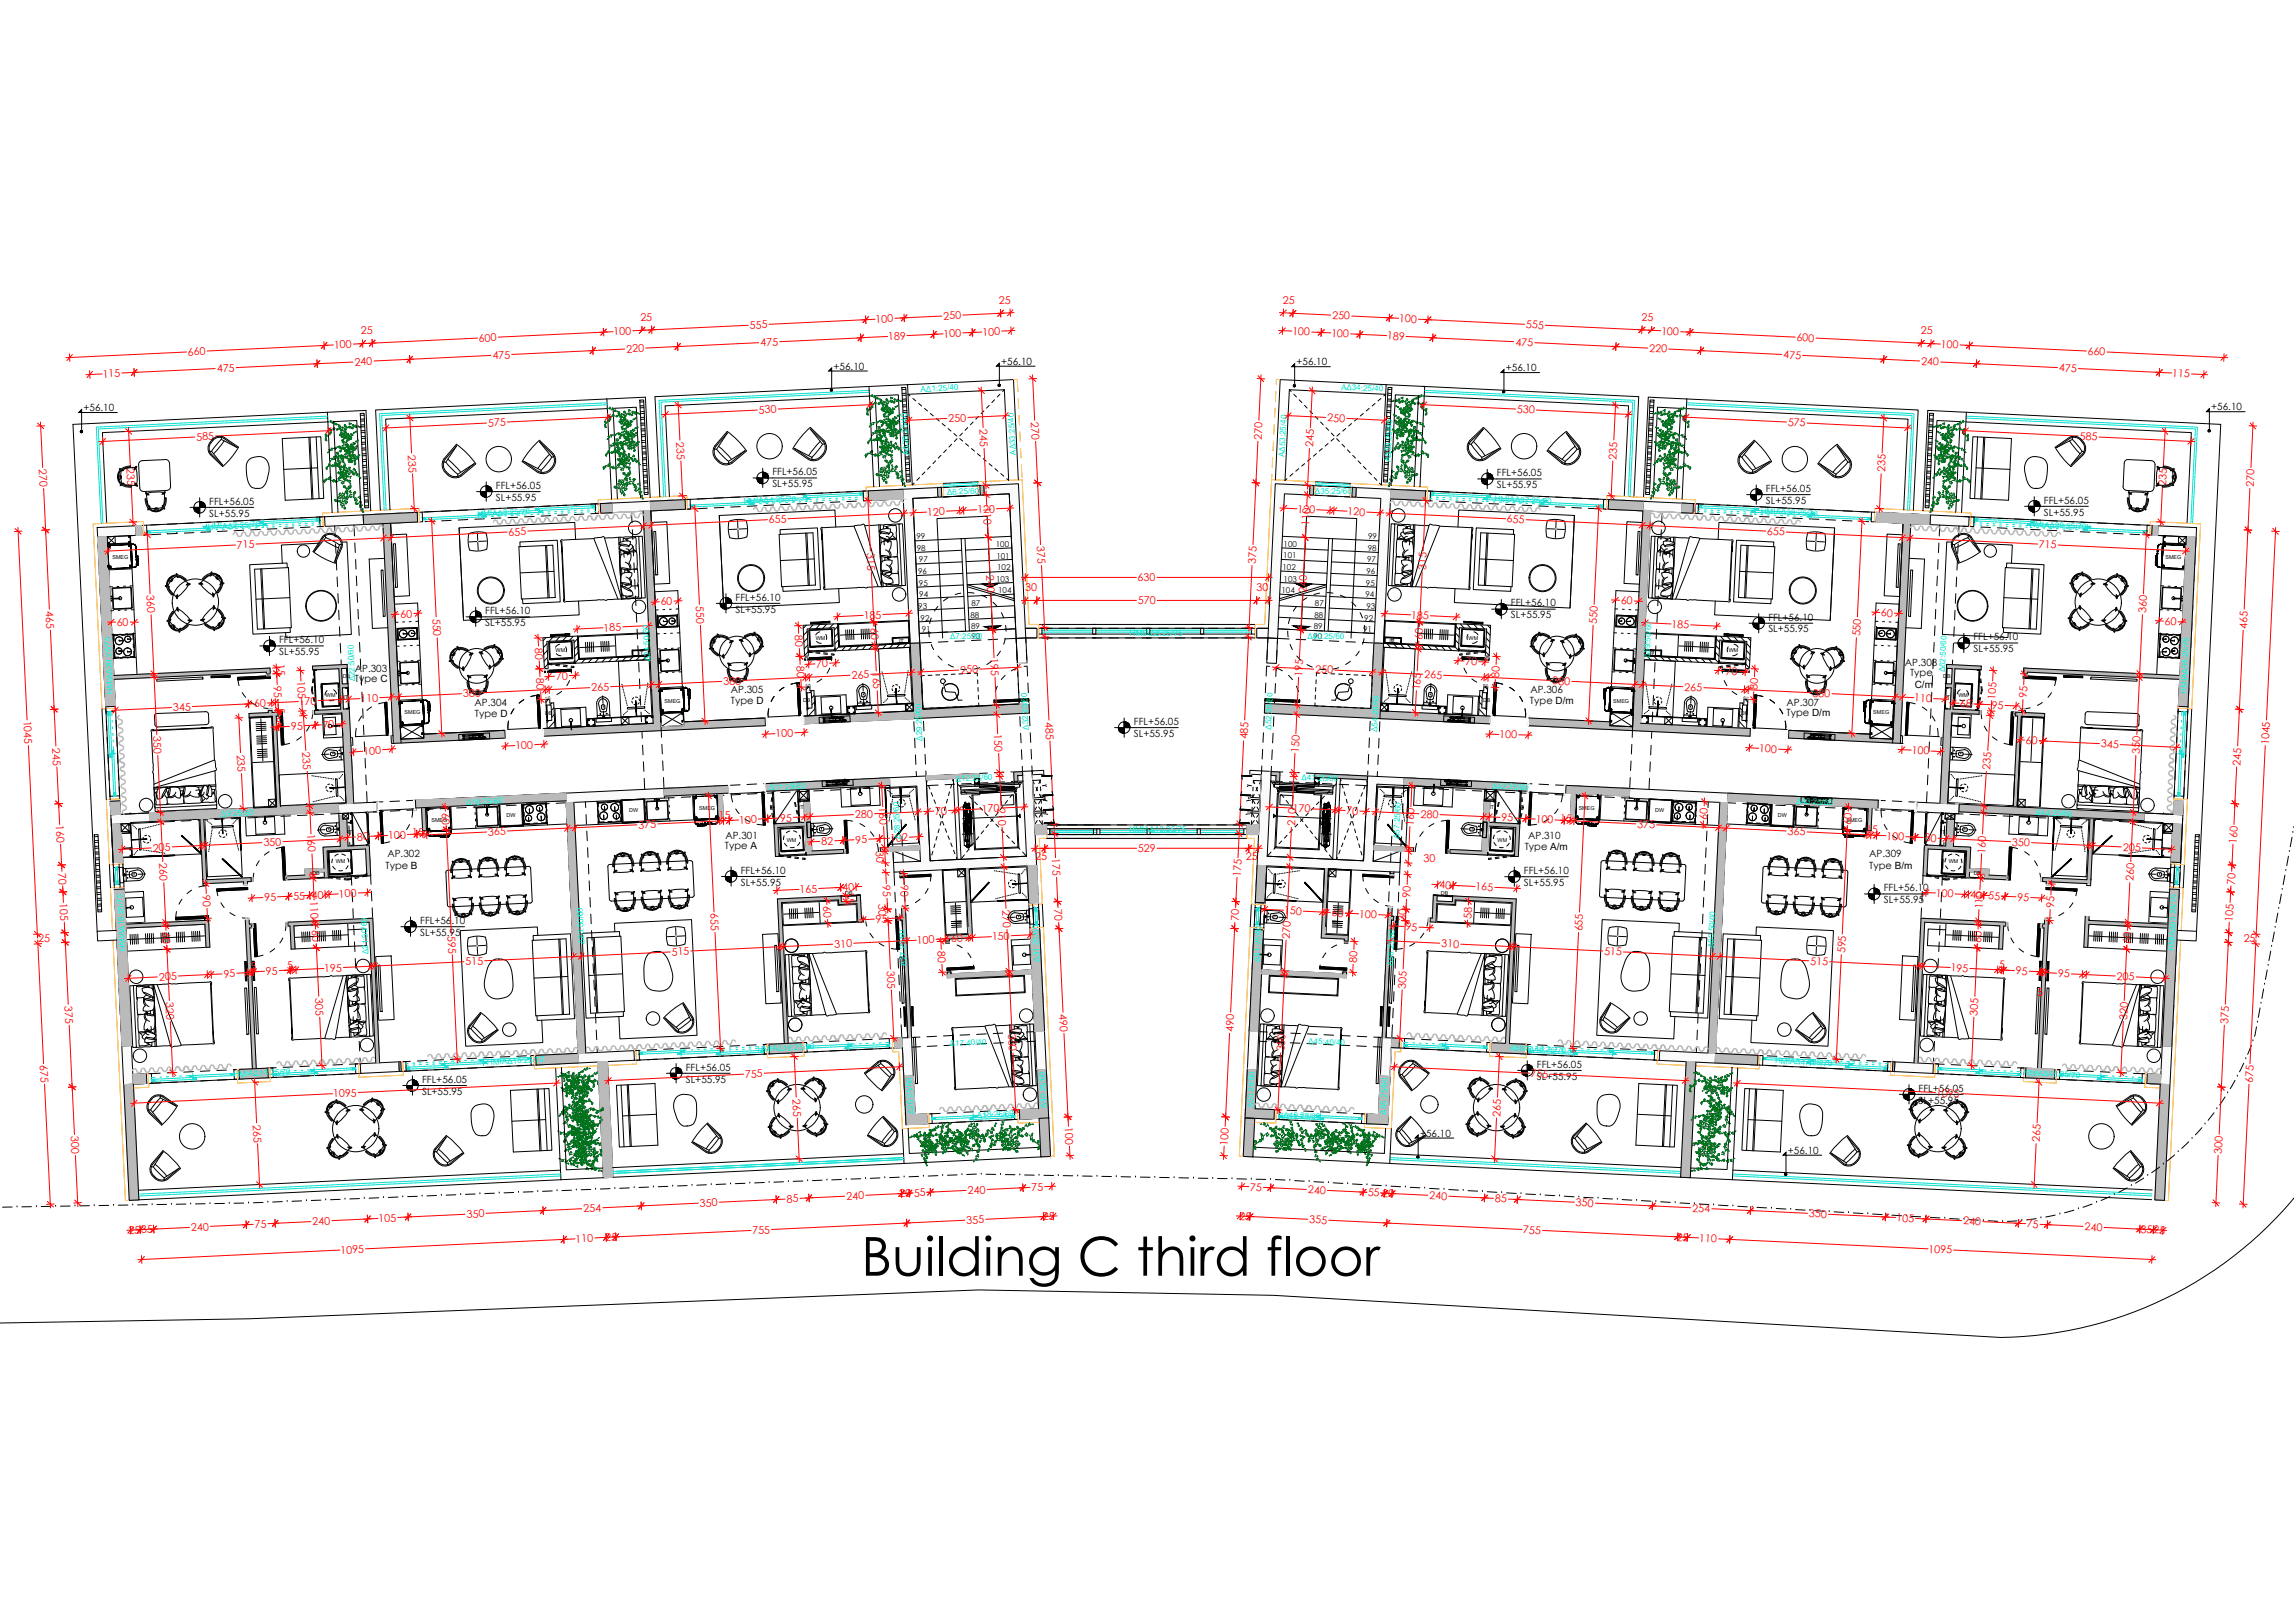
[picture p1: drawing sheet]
<svg xmlns="http://www.w3.org/2000/svg" width="1189mm" height="841mm" viewBox="0 0 1189 841" stroke-linecap="round" stroke-linejoin="round" font-family="sans-serif">
<defs><g id="words">
<text font-size="27.8" x="446" y="661">Building C third floor</text>
<g font-size="5.6" fill="#f00">
<text x="518" y="157">25</text>
<text x="665" y="157">25</text>
<text x="332" y="166">25</text>
<text x="454" y="167" transform="rotate(-3 454 167)">100</text>
<text x="489" y="166" transform="rotate(-3 489 166)">250</text>
<text x="690" y="165" transform="rotate(3 690 165)">250</text>
<text x="725" y="167" transform="rotate(3 725 167)">100</text>
<text x="851" y="166">25</text>
<text x="187" y="173">25</text>
<text x="318" y="174" transform="rotate(-3 318 174)">100</text>
<text x="389" y="170" transform="rotate(-3 389 170)">555</text>
<text x="670" y="174" transform="rotate(3 670 174)">100</text>
<text x="791" y="170" transform="rotate(3 791 170)">555</text>
<text x="861" y="173" transform="rotate(3 861 173)">100</text>
<text x="995" y="173">25</text>
<text x="248" y="177" transform="rotate(-3 248 177)">600</text>
<text x="394" y="179" transform="rotate(-3 394 179)">475</text>
<text x="460" y="176" transform="rotate(-3 460 176)">189</text>
<text x="489" y="175" transform="rotate(-3 489 175)">100</text>
<text x="509" y="174" transform="rotate(-3 509 174)">100</text>
<text x="690" y="174" transform="rotate(3 690 174)">100</text>
<text x="719" y="176" transform="rotate(3 719 176)">189</text>
<text x="785" y="179" transform="rotate(3 785 179)">475</text>
<text x="931" y="177" transform="rotate(3 931 177)">600</text>
<text x="97" y="184" transform="rotate(-3 97 184)">660</text>
<text x="173" y="181" transform="rotate(-3 173 181)">100</text>
<text x="325" y="183" transform="rotate(-3 325 183)">220</text>
<text x="855" y="182" transform="rotate(3 855 182)">220</text>
<text x="924" y="186" transform="rotate(3 924 186)">475</text>
<text x="1006" y="180" transform="rotate(3 1006 180)">100</text>
<text x="1082" y="184" transform="rotate(3 1082 184)">660</text>
<text x="184" y="190" transform="rotate(-3 184 190)">240</text>
<text x="255" y="186" transform="rotate(-3 255 186)">475</text>
<text x="996" y="189" transform="rotate(3 996 189)">240</text>
<text x="53" y="196" transform="rotate(-3 53 196)">115</text>
<text x="112" y="193" transform="rotate(-3 112 193)">475</text>
<text x="1067" y="192" transform="rotate(3 1067 192)">475</text>
<text x="1126" y="195" transform="rotate(3 1126 195)">115</text>
<text x="393" y="214" transform="rotate(-3 393 214)">530</text>
<text x="786" y="214" transform="rotate(3 786 214)">530</text>
<text x="253" y="221" transform="rotate(-3 253 221)">575</text>
<text x="492" y="219" transform="rotate(-3 492 219)">250</text>
<text x="534" y="219" transform="rotate(87 534 219)">270</text>
<text x="688" y="218" transform="rotate(3 688 218)">250</text>
<text x="926" y="221" transform="rotate(3 926 221)">575</text>
<text x="508" y="222" transform="rotate(87 508 222)">245</text>
<text x="654" y="228" transform="rotate(-87 654 228)">270</text>
<text x="1078" y="228" transform="rotate(3 1078 228)">585</text>
<text x="102" y="228" transform="rotate(-3 102 228)">585</text>
<text x="350" y="229" transform="rotate(87 350 229)">235</text>
<text x="681" y="232" transform="rotate(-87 681 232)">245</text>
<text x="211" y="236" transform="rotate(87 211 236)">235</text>
<text x="838" y="238" transform="rotate(-87 838 238)">235</text>
<text x="20" y="243" transform="rotate(87 20 243)">270</text>
<text x="66" y="243" transform="rotate(87 66 243)">235</text>
<text x="977" y="245" transform="rotate(-87 977 245)">235</text>
<text x="1123" y="252" transform="rotate(-87 1123 252)">235</text>
<text x="1168" y="252" transform="rotate(-87 1168 252)">270</text>
<text x="509" y="263" transform="rotate(87 509 263)">110</text>
<text x="481" y="267" transform="rotate(-3 481 267)">120</text>
<text x="507" y="266" transform="rotate(-3 507 266)">120</text>
<text x="672" y="266" transform="rotate(3 672 266)">120</text>
<text x="698" y="267" transform="rotate(3 698 267)">120</text>
<text x="398" y="271" transform="rotate(-3 398 271)">655</text>
<text x="679" y="272" transform="rotate(-87 679 272)">110</text>
<text x="781" y="271" transform="rotate(3 781 271)">655</text>
<text x="264" y="278" transform="rotate(-3 264 278)">655</text>
<text x="916" y="277" transform="rotate(3 916 277)">655</text>
<text x="123" y="284" transform="rotate(-3 123 284)">715</text>
<text x="449" y="286" transform="rotate(87 449 286)">315</text>
<text x="537" y="283" transform="rotate(87 537 283)">375</text>
<text x="1057" y="284" transform="rotate(3 1057 284)">715</text>
<text x="651" y="292" transform="rotate(-87 651 292)">375</text>
<text x="511" y="298" transform="rotate(87 511 298)">240</text>
<text x="739" y="296" transform="rotate(-87 739 296)">315</text>
<text x="590" y="301">630</text>
<text x="76" y="309" transform="rotate(87 76 309)">360</text>
<text x="531" y="306">30</text>
<text x="651" y="306">30</text>
<text x="677" y="307" transform="rotate(-87 677 307)">240</text>
<text x="24" y="317" transform="rotate(87 24 317)">465</text>
<text x="342" y="314" transform="rotate(-3 342 314)">60</text>
<text x="361" y="314" transform="rotate(87 361 314)">550</text>
<text x="590" y="313">570</text>
<text x="840" y="313" transform="rotate(3 840 313)">60</text>
<text x="1112" y="318" transform="rotate(-87 1112 318)">360</text>
<text x="208" y="320" transform="rotate(-3 208 320)">60</text>
<text x="224" y="321" transform="rotate(87 224 321)">550</text>
<text x="448" y="321" transform="rotate(-3 448 321)">185</text>
<text x="731" y="321" transform="rotate(3 731 321)">185</text>
<text x="828" y="323" transform="rotate(-87 828 323)">550</text>
<text x="975" y="319" transform="rotate(3 975 319)">60</text>
<text x="1122" y="324" transform="rotate(3 1122 324)">60</text>
<text x="60" y="324">60</text>
<text x="313" y="327" transform="rotate(-3 313 327)">185</text>
<text x="412" y="329" transform="rotate(87 412 329)">80</text>
<text x="451" y="325" transform="rotate(87 451 325)">60</text>
<text x="866" y="325" transform="rotate(3 866 325)">185</text>
<text x="964" y="330" transform="rotate(-87 964 330)">550</text>
<text x="1165" y="326" transform="rotate(-87 1165 326)">465</text>
<text x="277" y="336" transform="rotate(87 277 336)">80</text>
<text x="737" y="332" transform="rotate(-87 737 332)">60</text>
<text x="513" y="341" transform="rotate(87 513 341)">195</text>
<text x="144" y="344" transform="rotate(87 144 344)">15</text>
<text x="413" y="345" transform="rotate(87 413 345)">80</text>
<text x="423" y="346" transform="rotate(-3 423 346)">70</text>
<text x="759" y="344" transform="rotate(3 759 344)">70</text>
<text x="154" y="353" transform="rotate(87 154 353)">105</text>
<text x="278" y="352" transform="rotate(87 278 352)">80</text>
<text x="288" y="352" transform="rotate(-3 288 352)">70</text>
<text x="441" y="352" transform="rotate(-3 441 352)">265</text>
<text x="452" y="348" transform="rotate(87 452 348)">165</text>
<text x="498" y="349" transform="rotate(-3 498 349)">250</text>
<text x="675" y="351" transform="rotate(-87 675 351)">195</text>
<text x="682" y="349" transform="rotate(3 682 349)">250</text>
<text x="738" y="351" transform="rotate(3 738 351)">265</text>
<text x="777" y="351" transform="rotate(-87 777 351)">80</text>
<text x="894" y="350" transform="rotate(3 894 350)">70</text>
<text x="142" y="356" transform="rotate(87 142 356)">95</text>
<text x="307" y="358" transform="rotate(-3 307 358)">265</text>
<text x="375" y="355" transform="rotate(-3 375 355)">380</text>
<text x="736" y="358" transform="rotate(-87 736 358)">165</text>
<text x="804" y="355" transform="rotate(3 804 355)">380</text>
<text x="873" y="358" transform="rotate(3 873 358)">265</text>
<text x="911" y="358" transform="rotate(-87 911 358)">80</text>
<text x="155" y="365" transform="rotate(-3 155 365)">170</text>
<text x="187" y="364" transform="rotate(-3 187 364)">110</text>
<text x="240" y="361" transform="rotate(-3 240 361)">380</text>
<text x="939" y="361" transform="rotate(3 939 361)">380</text>
<text x="992" y="363" transform="rotate(3 992 363)">110</text>
<text x="1034" y="363" transform="rotate(-87 1034 363)">105</text>
<text x="1050" y="362" transform="rotate(-87 1050 362)">95</text>
<text x="90" y="369" transform="rotate(-3 90 369)">345</text>
<text x="132" y="367" transform="rotate(-3 132 367)">60</text>
<text x="143" y="367" transform="rotate(87 143 367)">5</text>
<text x="1016" y="366" transform="rotate(3 1016 366)">68</text>
<text x="1032" y="367" transform="rotate(3 1032 367)">95</text>
<text x="12" y="373" transform="rotate(87 12 373)">1045</text>
<text x="143" y="376">5</text>
<text x="167" y="378" transform="rotate(-3 167 378)">70</text>
<text x="542" y="374" transform="rotate(87 542 374)">485</text>
<text x="79" y="381" transform="rotate(87 79 381)">350</text>
<text x="151" y="378" transform="rotate(-3 151 378)">95</text>
<text x="402" y="382" transform="rotate(-3 402 382)">100</text>
<text x="515" y="380" transform="rotate(87 515 380)">150</text>
<text x="646" y="383" transform="rotate(-87 646 383)">485</text>
<text x="777" y="383" transform="rotate(1 777 383)">100</text>
<text x="27" y="388" transform="rotate(87 27 388)">245</text>
<text x="157" y="390" transform="rotate(86 157 390)">235</text>
<text x="267" y="388" transform="rotate(-3 267 388)">100</text>
<text x="912" y="390" transform="rotate(3 912 390)">100</text>
<text x="1050" y="385" transform="rotate(3 1050 385)">60</text>
<text x="1089" y="387" transform="rotate(3 1089 387)">345</text>
<text x="1176" y="386" transform="rotate(-87 1176 386)">1045</text>
<text x="123" y="391" transform="rotate(87 123 391)">235</text>
<text x="188" y="391" transform="rotate(-4 188 391)">100</text>
<text x="673" y="390" transform="rotate(-87 673 390)">150</text>
<text x="991" y="391" transform="rotate(3 991 391)">100</text>
<text x="1109" y="391" transform="rotate(-87 1109 391)">350</text>
<text x="1031" y="399" transform="rotate(-86 1031 399)">235</text>
<text x="1161" y="397" transform="rotate(-87 1161 397)">245</text>
<text x="456" y="418" transform="rotate(87 456 418)">160</text>
<text x="517" y="419" transform="rotate(87 517 419)">210</text>
<text x="229" y="421" transform="rotate(87 229 421)">60</text>
<text x="373" y="424" transform="rotate(-3 373 424)">15</text>
<text x="404" y="426" transform="rotate(-2 404 426)">95</text>
<text x="443" y="424" transform="rotate(-2 443 424)">280</text>
<text x="485" y="422" transform="rotate(-2 485 422)">70</text>
<text x="509" y="421" transform="rotate(-3 509 421)">170</text>
<text x="670" y="421" transform="rotate(3 670 421)">170</text>
<text x="698" y="422" transform="rotate(3 698 422)">70</text>
<text x="736" y="424" transform="rotate(3 736 424)">280</text>
<text x="778" y="426" transform="rotate(3 778 426)">95</text>
<text x="808" y="426" transform="rotate(3 808 426)">15</text>
<text x="885" y="425" transform="rotate(-87 885 425)">60</text>
<text x="29" y="428" transform="rotate(87 29 428)">160</text>
<text x="331" y="429" transform="rotate(-3 331 429)">375</text>
<text x="383" y="427" transform="rotate(-3 383 427)">100</text>
<text x="671" y="428" transform="rotate(-87 671 428)">210</text>
<text x="733" y="428" transform="rotate(-87 733 428)">160</text>
<text x="796" y="426" transform="rotate(3 796 426)">100</text>
<text x="849" y="429" transform="rotate(3 849 429)">375</text>
<text x="959" y="427" transform="rotate(-87 959 427)">60</text>
<text x="967" y="432" transform="rotate(3 967 432)">15</text>
<text x="159" y="432" transform="rotate(87 159 432)">160</text>
<text x="185" y="436" transform="rotate(-3 185 436)">80</text>
<text x="201" y="435" transform="rotate(-3 201 435)">100</text>
<text x="214" y="433" transform="rotate(-3 214 433)">15</text>
<text x="253" y="433" transform="rotate(-3 253 433)">365</text>
<text x="426" y="438" transform="rotate(-3 426 438)">82</text>
<text x="443" y="437" transform="rotate(-3 443 437)">95</text>
<text x="461" y="436" transform="rotate(-3 461 436)">102</text>
<text x="926" y="433" transform="rotate(3 926 433)">365</text>
<text x="978" y="435" transform="rotate(3 978 435)">100</text>
<text x="997" y="436" transform="rotate(3 997 436)">80</text>
<text x="1159" y="437" transform="rotate(-87 1159 437)">160</text>
<text x="79" y="441" transform="rotate(-3 79 441)">205</text>
<text x="137" y="439" transform="rotate(-3 137 439)">350</text>
<text x="454" y="441" transform="rotate(87 454 441)">30</text>
<text x="590" y="442">529</text>
<text x="1029" y="442" transform="rotate(-87 1029 442)">160</text>
<text x="1043" y="438" transform="rotate(3 1043 438)">350</text>
<text x="1100" y="441" transform="rotate(3 1100 441)">205</text>
<text x="82" y="447" transform="rotate(87 82 447)">260</text>
<text x="536" y="446">25</text>
<text x="545" y="445" transform="rotate(87 545 445)">175</text>
<text x="646" y="446">25</text>
<text x="738" y="447">30</text>
<text x="30" y="452" transform="rotate(87 30 452)">70</text>
<text x="643" y="455" transform="rotate(-87 643 455)">175</text>
<text x="437" y="462" transform="rotate(-3 437 462)">40</text>
<text x="457" y="459" transform="rotate(87 457 459)">95</text>
<text x="467" y="459" transform="rotate(87 467 459)">90</text>
<text x="746" y="460" transform="rotate(3 746 460)">40</text>
<text x="765" y="461" transform="rotate(3 765 461)">165</text>
<text x="1106" y="457" transform="rotate(-87 1106 457)">260</text>
<text x="1158" y="459" transform="rotate(-87 1158 459)">70</text>
<text x="31" y="468" transform="rotate(87 31 468)">105</text>
<text x="105" y="464" transform="rotate(87 105 464)">90</text>
<text x="137" y="467" transform="rotate(-3 137 467)">95</text>
<text x="152" y="466" transform="rotate(-3 152 466)">55</text>
<text x="161" y="467" transform="rotate(87 161 467)">110</text>
<text x="162" y="466" transform="rotate(-3 162 466)">40</text>
<text x="176" y="465" transform="rotate(-3 176 465)">100</text>
<text x="414" y="463" transform="rotate(-3 414 463)">165</text>
<text x="439" y="462" transform="rotate(87 439 462)">15</text>
<text x="731" y="465" transform="rotate(-87 731 465)">90</text>
<text x="1003" y="465" transform="rotate(3 1003 465)">100</text>
<text x="1021" y="466" transform="rotate(2 1021 466)">40</text>
<text x="1030" y="466" transform="rotate(3 1030 466)">55</text>
<text x="1045" y="467" transform="rotate(3 1045 467)">95</text>
<text x="368" y="473" transform="rotate(87 368 473)">655</text>
<text x="427" y="470" transform="rotate(87 427 470)">60</text>
<text x="455" y="468" transform="rotate(87 455 468)">30</text>
<text x="519" y="472" transform="rotate(87 519 472)">270</text>
<text x="546" y="471" transform="rotate(87 546 471)">70</text>
<text x="665" y="474" transform="rotate(3 665 474)">150</text>
<text x="1028" y="471" transform="rotate(-87 1028 471)">110</text>
<text x="1064" y="471" transform="rotate(-87 1064 471)">95</text>
<text x="454" y="478" transform="rotate(-3 454 478)">95</text>
<text x="642" y="477" transform="rotate(-87 642 477)">70</text>
<text x="690" y="475" transform="rotate(3 690 475)">60</text>
<text x="704" y="475" transform="rotate(3 704 475)">100</text>
<text x="729" y="477" transform="rotate(-87 729 477)">30</text>
<text x="763" y="476" transform="rotate(-87 763 476)">58</text>
<text x="1157" y="478" transform="rotate(-87 1157 478)">105</text>
<text x="84" y="483" transform="rotate(87 84 483)">60</text>
<text x="162" y="482" transform="rotate(87 162 482)">60</text>
<text x="232" y="485" transform="rotate(87 232 485)">595</text>
<text x="728" y="482" transform="rotate(3 728 482)">95</text>
<text x="820" y="483" transform="rotate(-87 820 483)">655</text>
<text x="20" y="488">25</text>
<text x="433" y="491" transform="rotate(-3 433 491)">310</text>
<text x="475" y="489" transform="rotate(-3 475 489)">100</text>
<text x="493" y="488" transform="rotate(-3 493 488)">60</text>
<text x="514" y="487" transform="rotate(-3 514 487)">150</text>
<text x="668" y="486" transform="rotate(-87 668 486)">270</text>
<text x="747" y="491" transform="rotate(3 747 491)">310</text>
<text x="1027" y="489" transform="rotate(-87 1027 489)">60</text>
<text x="1104" y="489" transform="rotate(-87 1104 489)">60</text>
<text x="1163" y="488">25</text>
<text x="348" y="495" transform="rotate(-3 348 495)">515</text>
<text x="486" y="493" transform="rotate(88 486 493)">80</text>
<text x="831" y="495" transform="rotate(3 831 495)">515</text>
<text x="956" y="494" transform="rotate(-87 956 494)">595</text>
<text x="130" y="503" transform="rotate(-2 130 503)">5</text>
<text x="149" y="502" transform="rotate(-2 149 502)">5</text>
<text x="168" y="504" transform="rotate(-3 168 504)">195</text>
<text x="241" y="500" transform="rotate(-3 241 500)">515</text>
<text x="460" y="503" transform="rotate(87 460 503)">305</text>
<text x="703" y="499" transform="rotate(-87 703 499)">80</text>
<text x="938" y="500" transform="rotate(3 938 500)">515</text>
<text x="1011" y="503" transform="rotate(3 1011 503)">195</text>
<text x="1036" y="502" transform="rotate(3 1036 502)">5</text>
<text x="82" y="508" transform="rotate(-3 82 508)">205</text>
<text x="116" y="507" transform="rotate(-3 116 507)">95</text>
<text x="138" y="505" transform="rotate(-3 138 505)">95</text>
<text x="1045" y="505" transform="rotate(3 1045 505)">95</text>
<text x="1067" y="506" transform="rotate(3 1067 506)">95</text>
<text x="1097" y="508" transform="rotate(3 1097 508)">205</text>
<text x="729" y="512" transform="rotate(-87 729 512)">305</text>
<text x="33" y="521" transform="rotate(87 33 521)">375</text>
<text x="86" y="519" transform="rotate(87 86 519)">320</text>
<text x="163" y="517" transform="rotate(87 163 517)">305</text>
<text x="1056" y="516">5</text>
<text x="549" y="525" transform="rotate(87 549 525)">490</text>
<text x="1025" y="526" transform="rotate(-87 1025 526)">305</text>
<text x="1102" y="529" transform="rotate(-87 1102 529)">320</text>
<text x="1155" y="531" transform="rotate(-87 1155 531)">375</text>
<text x="522" y="536" transform="rotate(87 522 536)">350</text>
<text x="639" y="535" transform="rotate(-87 639 535)">490</text>
<text x="666" y="545" transform="rotate(-87 666 545)">350</text>
<text x="21" y="552" transform="rotate(87 21 552)">675</text>
<text x="386" y="559" transform="rotate(-3 386 559)">755</text>
<text x="793" y="558" transform="rotate(3 793 558)">755</text>
<text x="1168" y="561" transform="rotate(-87 1168 561)">675</text>
<text x="173" y="569" transform="rotate(-3 173 569)">1095</text>
<text x="411" y="569" transform="rotate(87 411 569)">265</text>
<text x="1003" y="568" transform="rotate(3 1003 568)">1095</text>
<text x="778" y="579" transform="rotate(-87 778 579)">265</text>
<text x="131" y="583" transform="rotate(87 131 583)">265</text>
<text x="552" y="584" transform="rotate(87 552 584)">100</text>
<text x="37" y="589" transform="rotate(87 37 589)">300</text>
<text x="636" y="594" transform="rotate(-87 636 594)">100</text>
<text x="1057" y="592" transform="rotate(-87 1057 592)">265</text>
<text x="1152" y="598" transform="rotate(-87 1152 598)">300</text>
<text x="535" y="617" transform="rotate(-3 535 617)">75</text>
<text x="648" y="617" transform="rotate(3 648 617)">75</text>
<text x="408" y="623" transform="rotate(-3 408 623)">85</text>
<text x="439" y="622" transform="rotate(-3 439 622)">240</text>
<text x="466" y="620" transform="rotate(-3 466 620)">20</text>
<text x="474" y="620" transform="rotate(-3 474 620)">55</text>
<text x="502" y="619" transform="rotate(-3 502 619)">240</text>
<text x="678" y="618" transform="rotate(3 678 618)">240</text>
<text x="709" y="620" transform="rotate(3 709 620)">55</text>
<text x="716" y="620" transform="rotate(3 716 620)">20</text>
<text x="741" y="621" transform="rotate(3 741 621)">240</text>
<text x="775" y="623" transform="rotate(3 775 623)">85</text>
<text x="302" y="628" transform="rotate(-3 302 628)">254</text>
<text x="363" y="625" transform="rotate(-3 363 625)">350</text>
<text x="817" y="625" transform="rotate(3 817 625)">350</text>
<text x="877" y="628" transform="rotate(3 877 628)">254</text>
<text x="162" y="635" transform="rotate(-3 162 635)">240</text>
<text x="196" y="633" transform="rotate(-3 196 633)">105</text>
<text x="242" y="631" transform="rotate(-3 242 631)">350</text>
<text x="501" y="634" transform="rotate(-3 501 634)">355</text>
<text x="540" y="632" transform="rotate(-3 540 632)">25</text>
<text x="642" y="632" transform="rotate(3 642 632)">25</text>
<text x="679" y="634" transform="rotate(3 679 634)">355</text>
<text x="937" y="631" transform="rotate(3 937 631)">350</text>
<text x="983" y="633" transform="rotate(3 983 633)">105</text>
<text x="1017" y="635" transform="rotate(3 1017 635)">240</text>
<text x="67" y="639" transform="rotate(-3 67 639)">2535</text>
<text x="99" y="638" transform="rotate(-3 99 638)">240</text>
<text x="132" y="636" transform="rotate(-3 132 636)">75</text>
<text x="390" y="640" transform="rotate(-3 390 640)">755</text>
<text x="789" y="639" transform="rotate(3 789 639)">755</text>
<text x="1050" y="636" transform="rotate(3 1050 636)">75</text>
<text x="1080" y="637" transform="rotate(3 1080 637)">240</text>
<text x="1109" y="639" transform="rotate(3 1109 639)">3525</text>
<text x="298" y="644" transform="rotate(-3 298 644)">110</text>
<text x="314" y="643" transform="rotate(-3 314 643)">25</text>
<text x="869" y="643" transform="rotate(3 869 643)">25</text>
<text x="880" y="643" transform="rotate(3 880 643)">110</text>
<text x="176" y="650" transform="rotate(-3 176 650)">1095</text>
<text x="999" y="649" transform="rotate(3 999 649)">1095</text>
</g>
<g font-size="5.2">
<text x="432" y="192">+56.10</text>
<text x="519" y="189">+56.10</text>
<text x="672" y="189">+56.10</text>
<text x="780" y="192">+56.10</text>
<text x="43" y="213">+56.10</text>
<text x="1146" y="213">+56.10</text>
<text x="400" y="246">FFL+56.05</text>
<text x="776" y="247">FFL+56.05</text>
<text x="257" y="253">FFL+56.05</text>
<text x="400" y="252">SL+55.95</text>
<text x="776" y="253">SL+55.95</text>
<text x="915" y="255">FFL+56.05</text>
<text x="108" y="262">FFL+56.05</text>
<text x="257" y="260">SL+55.95</text>
<text x="915" y="261">SL+55.95</text>
<text x="1059" y="261">FFL+56.05</text>
<text x="108" y="268">SL+55.95</text>
<text x="1059" y="267">SL+55.95</text>
<text x="381" y="311">FFL+56.10</text>
<text x="381" y="317">SL+55.95</text>
<text x="783" y="314">FFL+56.10</text>
<text x="252" y="318">FFL+56.10</text>
<text x="783" y="320">SL+55.95</text>
<text x="916" y="322">FFL+56.10</text>
<text x="252" y="324">SL+55.95</text>
<text x="916" y="328">SL+55.95</text>
<text x="145" y="333">FFL+56.10</text>
<text x="1023" y="332">FFL+56.10</text>
<text x="145" y="339">SL+55.95</text>
<text x="1023" y="338">SL+55.95</text>
<text x="987" y="345">AP.308</text>
<text x="184" y="348">AP.303</text>
<text x="184" y="353">Type C</text>
<text x="990" y="351">Type</text>
<text x="379" y="359">AP.305</text>
<text x="793" y="359">AP.306</text>
<text x="992" y="357">C/m</text>
<text x="379" y="365">Type D</text>
<text x="793" y="365">Type D/m</text>
<text x="926" y="366">AP.307</text>
<text x="246" y="366">AP.304</text>
<text x="246" y="372">Type D</text>
<text x="926" y="371">Type D/m</text>
<text x="588" y="376">FFL+56.05</text>
<text x="588" y="382">SL+55.95</text>
<text x="376" y="435">AP.301</text>
<text x="792" y="435">AP.310</text>
<text x="376" y="440">Type A</text>
<text x="790" y="440">Type A/m</text>
<text x="201" y="444">AP.302</text>
<text x="969" y="444">AP.309</text>
<text x="200" y="450">Type B</text>
<text x="384" y="453">FFL+56.10</text>
<text x="790" y="453">FFL+56.10</text>
<text x="969" y="450">Type B/m</text>
<text x="384" y="459">SL+55.95</text>
<text x="790" y="459">SL+55.95</text>
<text x="976" y="462">FFL+56.10</text>
<text x="976" y="468">SL+55.95</text>
<text x="218" y="479">FFL+56.10</text>
<text x="218" y="485">SL+55.95</text>
<text x="355" y="555">FFL+56.05</text>
<text x="797" y="553">FFL+56.05</text>
<text x="219" y="561">FFL+56.05</text>
<text x="355" y="561">SL+55.95</text>
<text x="797" y="559">SL+55.95</text>
<text x="219" y="567">SL+55.95</text>
<text x="994" y="566">FFL+56.05</text>
<text x="994" y="572">SL+55.95</text>
<text x="736" y="589">+56.10</text>
<text x="927" y="598">+56.10</text>
</g>
<g font-size="4.2" fill="#00ffbf">
<text x="477" y="203" transform="rotate(-4 477 203)">ΑΔ1:25/40</text>
<text x="695" y="202" transform="rotate(3 695 202)">ΑΔ34:25/40</text>
<text x="471" y="236" transform="rotate(-94 471 236)">ΑΔ25:25/40</text>
<text x="527" y="236" transform="rotate(-94 527 236)">ΑΔ33:25/40</text>
<text x="666" y="237" transform="rotate(-87 666 237)">ΑΔ53:25/40</text>
<text x="721" y="240" transform="rotate(-87 721 240)">ΑΔ58:25/40</text>
<text x="491" y="256" transform="rotate(-3 491 256)">Δ6:25/60</text>
<text x="681" y="256">Δ35:25/60</text>
<text x="385" y="261" transform="rotate(-3 385 261)">ΗΜΙΑΔ4:25/70</text>
<text x="775" y="260" transform="rotate(3 775 260)">ΗΜΙΑΔ37:25/70</text>
<text x="248" y="268" transform="rotate(-3 248 268)">ΗΜΙΑΔ3:25/70</text>
<text x="913" y="266" transform="rotate(3 913 266)">ΗΜΙΑΔ38:25/70</text>
<text x="108" y="274" transform="rotate(-3 108 274)">ΗΜΙΑΔ2:25/70</text>
<text x="1052" y="273" transform="rotate(3 1052 273)">ΗΜΙΑΔ39:25/70</text>
<text x="586" y="329">ΗΜΙΑΔ8:25/75</text>
<text x="492" y="331" transform="rotate(-1 492 331)">Δ7:25/60</text>
<text x="678" y="331">Δ40:25/60</text>
<text x="855" y="341" transform="rotate(-87 855 341)">Δ59:50/60</text>
<text x="337" y="343" transform="rotate(-93 337 343)">Δ24:50/60</text>
<text x="184" y="353" transform="rotate(-93 184 353)">Δ22:50/60</text>
<text x="1008" y="348" transform="rotate(-87 1008 348)">Δ62:50/60</text>
<text x="59" y="359" transform="rotate(-93 59 359)">ΗΜΙΑΔ20:25/75</text>
<text x="1133" y="360" transform="rotate(-87 1133 360)">ΗΜΙΑΔ64:25/75</text>
<text x="478" y="384" transform="rotate(-93 478 384)">Δ29:25/60</text>
<text x="533" y="378" transform="rotate(-93 533 378)">Δ32:25/60</text>
<text x="659" y="378" transform="rotate(-87 659 378)">Δ52:25/60</text>
<text x="714" y="379" transform="rotate(-87 714 379)">Δ54:25/60</text>
<text x="495" y="405" transform="rotate(-3 495 405)">Δ12:25/60</text>
<text x="674" y="404" transform="rotate(3 674 404)">Δ41:25/60</text>
<text x="399" y="410" transform="rotate(-3 399 410)">Δ11:25/60</text>
<text x="773" y="409" transform="rotate(3 773 409)">Δ42:25/60</text>
<text x="242" y="417" transform="rotate(-3 242 417)">Δ10:25/60</text>
<text x="931" y="416" transform="rotate(3 931 416)">Δ43:25/60</text>
<text x="115" y="423" transform="rotate(-3 115 423)">Δ9:25/60</text>
<text x="1055" y="422" transform="rotate(3 1055 422)">Δ44:25/60</text>
<text x="585" y="431">ΗΜΙΑΔ13:25/75</text>
<text x="467" y="435" transform="rotate(-93 467 435)">Δ28:25/60</text>
<text x="725" y="435" transform="rotate(-87 725 435)">Δ57:25/60</text>
<text x="303" y="489" transform="rotate(-93 303 489)">Δ23:50/60</text>
<text x="888" y="491" transform="rotate(-87 888 491)">Δ60:50/60</text>
<text x="65" y="493" transform="rotate(-93 65 493)">ΗΜΙΑΔ19:25/75</text>
<text x="191" y="494" transform="rotate(-93 191 494)">Δ21:50/60</text>
<text x="1127" y="493" transform="rotate(-87 1127 493)">ΗΜΙΑΔ63:25/75</text>
<text x="470" y="500" transform="rotate(-93 470 500)">Δ27:25/60</text>
<text x="539" y="498" transform="rotate(-93 539 498)">Δ31:25/60</text>
<text x="653" y="499" transform="rotate(-87 653 499)">Δ51:25/60</text>
<text x="722" y="501" transform="rotate(-87 722 501)">Δ56:25/60</text>
<text x="393" y="545" transform="rotate(-3 393 545)">ΗΜΙΑΔ16:25/70</text>
<text x="492" y="542" transform="rotate(-3 492 542)">Δ17:40/40</text>
<text x="678" y="541" transform="rotate(3 678 541)">Δ45:40/40</text>
<text x="782" y="544" transform="rotate(3 782 544)">ΗΜΙΑΔ46:25/70</text>
<text x="253" y="552" transform="rotate(-3 253 552)">ΗΜΙΑΔ15:25/70</text>
<text x="920" y="551" transform="rotate(3 920 551)">ΗΜΙΑΔ47:25/70</text>
<text x="1048" y="557" transform="rotate(3 1048 557)">ΗΜΙΑΔ48:25/70</text>
<text x="121" y="558" transform="rotate(-3 121 558)">ΗΜΙΑΔ14:25/70</text>
<text x="542" y="574" transform="rotate(-93 542 574)">Δ30:25/60</text>
<text x="649" y="574" transform="rotate(-87 649 574)">Δ50:25/60</text>
<text x="474" y="577" transform="rotate(-93 474 577)">Δ26:25/60</text>
<text x="506" y="579" transform="rotate(-3 506 579)">Δ18:25/60</text>
<text x="665" y="579" transform="rotate(3 665 579)">Δ49:25/60</text>
<text x="718" y="578" transform="rotate(-87 718 578)">Δ55:25/60</text>
</g>
<g font-size="4.2">
<text x="475" y="279">99</text>
<text x="709" y="279">99</text>
<text x="475" y="285">98</text>
<text x="516" y="283">100</text>
<text x="665" y="283">100</text>
<text x="709" y="285">98</text>
<text x="476" y="291">97</text>
<text x="516" y="290">101</text>
<text x="665" y="289">101</text>
<text x="709" y="291">97</text>
<text x="476" y="297">96</text>
<text x="517" y="295">102</text>
<text x="665" y="295">102</text>
<text x="708" y="297">96</text>
<text x="476" y="303">95</text>
<text x="516" y="301">103</text>
<text x="665" y="301">103</text>
<text x="708" y="303">95</text>
<text x="476" y="309">94</text>
<text x="517" y="307">104</text>
<text x="664" y="307">104</text>
<text x="708" y="309">94</text>
<text x="476" y="315">93</text>
<text x="503" y="314">87</text>
<text x="681" y="314">87</text>
<text x="708" y="315">93</text>
<text x="477" y="322">92</text>
<text x="503" y="320">88</text>
<text x="681" y="320">88</text>
<text x="707" y="322">92</text>
<text x="478" y="327">91</text>
<text x="503" y="326">89</text>
<text x="681" y="326">89</text>
<text x="706" y="327">91</text>
<text x="503" y="331">90</text>
<text x="681" y="331">90</text>
</g>
<g font-size="2.8">
<text x="58" y="290">SMEG</text>
<text x="1122" y="290">SMEG</text>
<text x="423" y="331">WM</text>
<text x="466" y="333">IT</text>
<text x="720" y="333">IT</text>
<text x="721" y="333">IT</text>
<text x="761" y="331">WM</text>
<text x="288" y="338">WM</text>
<text x="331" y="339">IT</text>
<text x="855" y="339">IT</text>
<text x="855" y="339">IT</text>
<text x="896" y="338">WM</text>
<text x="178" y="351">DB</text>
<text x="1007" y="351">DB</text>
<text x="169" y="361">WM</text>
<text x="178" y="362">IT</text>
<text x="344" y="364">SMEG</text>
<text x="416" y="364">DB</text>
<text x="769" y="364">DB</text>
<text x="836" y="364">SMEG</text>
<text x="1008" y="362">IT</text>
<text x="1015" y="361">WM</text>
<text x="210" y="370">SMEG</text>
<text x="283" y="370">DB</text>
<text x="902" y="370">DB</text>
<text x="971" y="370">SMEG</text>
<text x="362" y="420">SMEG</text>
<text x="414" y="419">IT</text>
<text x="772" y="419">IT</text>
<text x="818" y="420">SMEG</text>
<text x="224" y="426">SMEG</text>
<text x="262" y="423">DW</text>
<text x="326" y="421">DW</text>
<text x="858" y="421">DW</text>
<text x="921" y="423">DW</text>
<text x="957" y="426">SMEG</text>
<text x="180" y="432">IT</text>
<text x="408" y="436">WM</text>
<text x="776" y="436">WM</text>
<text x="1006" y="432">IT</text>
<text x="174" y="447">WM</text>
<text x="1010" y="447">WM</text>
<text x="162" y="453">DB</text>
<text x="1023" y="453">DB</text>
<text x="438" y="464">DB</text>
<text x="747" y="464">DB</text>
</g>
</g></defs>
<!-- layer: TEXT -->
<g fill="none" stroke="#000" stroke-width=".52">
<path d="M431 191l-2 1M450 192h-19v10M518 188l-2 2M536 190h-18v10M671 189l-2 1M689 190h-18v10M779 192l-1 1M798 193h-19v10M42 212l-1 2M61 214h-19v10M1145 212l-1 1M1164 213h-19v10"/>
<path d="M103 258v10M247 255h33M252 250v10M390 248h33M395 243v10M766 248h33M771 243v10M905 256h33M910 251v10M1054 257v10M98 263h33M1049 262h33"/>
<path d="M242 320h33M247 315v10M371 313h33M376 308v10M773 316h33M778 311v10M911 318v10M135 335h33M140 330v10M906 323h33M1013 333h33M1018 328v10"/>
<path d="M578 377h33M583 372v10M374 454h33M379 449v10M780 454h33M785 449v10M971 458v10M213 475v10M966 463h33M208 480h33M214 558v10M345 556h33"/>
<path d="M350 551v10M787 555h33M792 550v10M209 563h33M984 567h33M989 562v10M735 588l-2 2M753 590h-18v10M926 597l-2 2M944 599h-18v10"/>
<circle cx="252" cy="255" r="3"/>
<circle cx="395" cy="248" r="3"/>
<circle cx="771" cy="248" r="3"/>
<circle cx="910" cy="256" r="3"/>
<circle cx="103" cy="263" r="3"/>
<circle cx="1054" cy="262" r="3"/>
<circle cx="246" cy="320" r="3"/>
<circle cx="376" cy="313" r="3"/>
<circle cx="778" cy="316" r="3"/>
<circle cx="140" cy="335" r="3"/>
<circle cx="911" cy="323" r="3"/>
<circle cx="1018" cy="333" r="3"/>
<circle cx="583" cy="377" r="3"/>
<circle cx="379" cy="454" r="3"/>
<circle cx="785" cy="454" r="3"/>
<circle cx="971" cy="463" r="3"/>
<circle cx="213" cy="480" r="3"/>
<circle cx="350" cy="556" r="3"/>
<circle cx="791" cy="555" r="3"/>
<circle cx="214" cy="562" r="3"/>
<circle cx="989" cy="567" r="3"/>
</g>
<g fill="#000" stroke="#000" stroke-width=".52">
<path d="M429 192l2-1v1zM516 190l2-2v2zM670 200h1zM669 190l2-1v1zM671 199v1zM778 193l1-1v1zM42 212v2h-1zM430 202h1zM1145 212v1h-1zM1144 223h1zM103 260h1zM251 257l1 1z"/>
<path d="M394 250l1 1zM395 245h1zM770 251h1zM909 259h1zM910 253h1zM1054 259h1zM102 266h1zM1053 265h1zM375 315l1 1zM376 310h1zM777 318l1 1zM778 313h1z"/>
<path d="M911 320h1zM139 337l1 1zM245 322l2 1zM910 326h1zM1017 336h1zM581 380h2zM378 457h1zM784 457h1zM970 466h1zM971 460h1zM212 483h1zM349 559h1z"/>
<path d="M350 553h1zM790 557l2 1zM213 565h1zM988 570h1zM989 564h1zM733 590l2-2v2zM924 599l2-2v2z"/>
<path d="M517 200h1zM517 200h1z"/>
<path d="M518 199v1zM517 199l1 1zM517 199l1 1z"/>
<path d="M518 200v-1zM518 199v1zM518 199v1z"/>
<path d="M670 200h1zM670 200h1z"/>
<path d="M430 202h1zM430 202h1zM431 202v1z"/>
<path d="M431 202v1zM431 202v1z"/>
<path d="M779 203h1zM779 203h1z"/>
<path d="M779 203h1zM780 203h-1zM779 202v1z"/>
<path d="M42 224h1zM42 224h1z"/>
<path d="M42 223v1zM42 223v1zM42 223v1z"/>
<path d="M42 224l1-1zM42 223v1zM42 223v1z"/>
<path d="M1144 223h1zM1144 223h1zM1145 223v1z"/>
<path d="M1145 223v1zM1145 223v1z"/>
<path d="M103 260h1zM103 260h1z"/>
<path d="M251 257l1 1zM251 258h1z"/>
<path d="M249 255h3zM249 255h3h-3z"/>
<path d="M249 255l3 1v-1zM249 255l3 1h-3z"/>
<path d="M249 256h3zM249 256h3h-3z"/>
<path d="M249 256l3 1v-1zM249 256l3 1z"/>
<path d="M250 257h2zM250 257h2z"/>
<path d="M250 257h2zM250 257h2z"/>
<path d="M252 252h1zM252 252h1z"/>
<path d="M252 252h1zM252 252h1z"/>
<path d="M252 252h2zM252 252h2z"/>
<path d="M252 252l2 1zM252 252l2 1z"/>
<path d="M252 253h3zM252 253h3h-3z"/>
<path d="M252 253l3 1v-1zM252 253l3 1h-3z"/>
<path d="M252 254h3zM252 254h3h-3z"/>
<path d="M252 254l3 1v-1zM252 254l3 1h-3z"/>
<path d="M392 248h3zM392 248h3h-3z"/>
<path d="M392 248l3 1v-1zM392 248l3 1h-2z"/>
<path d="M393 249h2zM393 249h2h-2z"/>
<path d="M393 249l2 1v-1zM393 249l2 1z"/>
<path d="M393 250h2zM393 250h2z"/>
<path d="M394 250h1zM394 250h1z"/>
<path d="M395 245h1zM395 245h1z"/>
<path d="M395 245h2zM395 245h2z"/>
<path d="M395 245h2zM395 245h2z"/>
<path d="M395 245l3 1zM395 245l3 1z"/>
<path d="M395 246h3zM395 246h3h-3z"/>
<path d="M395 246l3 1v-1zM395 246l3 1h-3z"/>
<path d="M395 247h3zM395 247h3h-3z"/>
<path d="M395 247l3 1v-1zM395 247l3 1h-3z"/>
<path d="M770 251h1zM770 251h1z"/>
<path d="M768 248l3 1v-1zM768 248l3 1h-3z"/>
<path d="M768 249h3zM768 249h3h-3z"/>
<path d="M768 249l3 1v-1zM768 249l3 1h-3z"/>
<path d="M768 250h3zM768 250h3z"/>
<path d="M769 250l2 1zM769 250l2 1z"/>
<path d="M769 251h2zM769 251h2z"/>
<path d="M771 245h1zM771 245h1z"/>
<path d="M771 245l1 1zM771 245l1 1z"/>
<path d="M771 246h2zM771 246h2z"/>
<path d="M771 246h2zM771 246h2z"/>
<path d="M771 246l2 1zM771 246l2 1h-2z"/>
<path d="M771 247h3h-1zM771 247h3h-3z"/>
<path d="M771 247l3 1v-1zM771 247l3 1h-3z"/>
<path d="M771 248h3zM771 248h3h-3z"/>
<path d="M907 256l3 1v-1zM907 256l3 1h-3z"/>
<path d="M907 257h3zM907 257h3h-3z"/>
<path d="M907 257l3 1v-1zM907 257l3 1h-2z"/>
<path d="M908 258h2zM908 258h2z"/>
<path d="M908 258l2 1zM908 258l2 1z"/>
<path d="M909 259h1zM909 259h1z"/>
<path d="M910 253l1 1zM910 253l1 1z"/>
<path d="M910 254h2zM910 254h2z"/>
<path d="M910 254h2zM910 254h2z"/>
<path d="M910 254h2zM910 254h2z"/>
<path d="M910 254l3 1zM910 254l3 1h-3z"/>
<path d="M910 255h3zM910 255h3h-3z"/>
<path d="M910 255l3 1v-1zM910 255l3 1h-3z"/>
<path d="M910 256h3zM910 256h3h-3z"/>
<path d="M1054 259l1 1zM1054 259l1 1z"/>
<path d="M1054 260h2zM1054 260h2z"/>
<path d="M1054 260h2zM1054 260h2z"/>
<path d="M100 263l3 1v-1zM100 263l3 1h-2z"/>
<path d="M101 264h2zM101 264h2h-2z"/>
<path d="M101 264l2 1v-1zM101 264l2 1h-2z"/>
<path d="M101 265h2zM101 265h2z"/>
<path d="M101 265h2zM101 265h2z"/>
<path d="M102 265l1 1zM102 265l1 1z"/>
<path d="M103 260h2zM103 260h2z"/>
<path d="M103 260l2 1zM103 260l2 1z"/>
<path d="M103 261h3zM103 261h3z"/>
<path d="M103 261h3zM103 261h3h-3z"/>
<path d="M103 261l3 1v-1zM103 261l3 1h-3z"/>
<path d="M103 262h3zM103 262h3h-3z"/>
<path d="M103 262l3 1v-1zM103 262l3 1h-3z"/>
<path d="M1051 262l3 1v-1zM1051 262l3 1h-3z"/>
<path d="M1051 263l3 1v-1zM1051 263l3 1h-3z"/>
<path d="M1051 264h3zM1051 264h3h-2z"/>
<path d="M1052 264h2zM1052 264h2z"/>
<path d="M1052 264l2 1zM1052 264l2 1z"/>
<path d="M1053 265h1zM1053 265h1z"/>
<path d="M1054 260h3zM1054 260h3z"/>
<path d="M1054 260l3 1zM1054 260l3 1h-3z"/>
<path d="M1054 261h3zM1054 261h3h-3z"/>
<path d="M1054 261l3 1v-1zM1054 261l3 1h-3z"/>
<path d="M1054 262h3zM1054 262h3h-3z"/>
<path d="M244 320h3zM244 320h3h-3z"/>
<path d="M247 317h1zM247 317h1z"/>
<path d="M247 317h1zM247 317h1z"/>
<path d="M247 317h1zM247 317h1z"/>
<path d="M247 317l2 1zM247 317l2 1z"/>
<path d="M247 318h2zM247 318h2h-2z"/>
<path d="M247 318l2 1v-1zM247 318l2 1h-2z"/>
<path d="M247 319h2zM247 319h2h-2z"/>
<path d="M247 319l3 1-1-1zM247 319l3 1h-3z"/>
<path d="M373 313h3zM373 313h3h-3z"/>
<path d="M373 313l3 1v-1zM373 313l3 1h-3z"/>
<path d="M373 314h3zM373 314h3h-2z"/>
<path d="M374 314l2 1v-1zM374 314l2 1z"/>
<path d="M374 315h2zM374 315h2z"/>
<path d="M375 315h1zM375 315h1z"/>
<path d="M376 310h1zM376 310h1z"/>
<path d="M376 310h2zM376 310h2z"/>
<path d="M376 310h2zM376 310h2z"/>
<path d="M376 310l3 1zM376 310l3 1z"/>
<path d="M376 311h3zM376 311h3h-3z"/>
<path d="M376 311l3 1v-1zM376 311l3 1h-3z"/>
<path d="M376 312h3zM376 312h3h-3z"/>
<path d="M376 312l3 1v-1zM376 312l3 1h-3z"/>
<path d="M777 318l1 1zM777 319h1z"/>
<path d="M775 316h3zM775 316h3h-3z"/>
<path d="M775 316l3 1v-1zM775 316l3 1h-3z"/>
<path d="M775 317h3zM775 317h3h-2z"/>
<path d="M776 317l2 1v-1zM776 317l2 1z"/>
<path d="M776 318h2zM776 318h2z"/>
<path d="M776 318h2zM776 318h2z"/>
<path d="M778 313h1zM778 313h1z"/>
<path d="M778 313h2zM778 313h2z"/>
<path d="M778 313h2zM778 313h2z"/>
<path d="M778 313l2 1zM778 313l2 1z"/>
<path d="M778 314h3zM778 314h3h-3z"/>
<path d="M778 314l3 1v-1zM778 314l3 1h-3z"/>
<path d="M778 315h3zM778 315h3h-3z"/>
<path d="M778 315l3 1v-1zM778 315l3 1h-3z"/>
<path d="M139 337l1 1zM139 338h1z"/>
<path d="M137 335h3zM137 335h3h-3z"/>
<path d="M137 335l3 1v-1zM137 335l3 1h-3z"/>
<path d="M137 336h3zM137 336h3h-3z"/>
<path d="M137 336l3 1v-1zM137 336l3 1z"/>
<path d="M138 337h2zM138 337h2z"/>
<path d="M138 337h2zM138 337h2z"/>
<path d="M140 332h1zM140 332h1z"/>
<path d="M140 332h1zM140 332h1z"/>
<path d="M140 332h2zM140 332h2z"/>
<path d="M140 332l2 1zM140 332l2 1z"/>
<path d="M140 333h2zM140 333h2h-2z"/>
<path d="M140 333l2 1v-1zM140 333l2 1h-2z"/>
<path d="M140 334h3h-1zM140 334h3h-3z"/>
<path d="M140 334l3 1v-1zM140 334l3 1h-3z"/>
<path d="M245 322l2 1zM246 323h1z"/>
<path d="M244 320l3 1v-1zM244 320l3 1h-3z"/>
<path d="M244 321h3zM244 321h3h-3z"/>
<path d="M244 321l3 1v-1zM244 321l3 1z"/>
<path d="M244 322h3zM244 322h3z"/>
<path d="M245 322h2zM245 322h2z"/>
<path d="M908 323l3 1v-1zM908 323l3 1h-3z"/>
<path d="M908 324h3zM908 324h3h-2z"/>
<path d="M909 324l2 1v-1zM909 324l2 1h-2z"/>
<path d="M909 325h2zM909 325h2z"/>
<path d="M909 325h2zM909 325h2z"/>
<path d="M910 325l1 1zM910 325l1 1z"/>
<path d="M911 320h1zM911 320h1z"/>
<path d="M911 320h2zM911 320h2z"/>
<path d="M911 320l2 1zM911 320l2 1z"/>
<path d="M911 321h3zM911 321h3z"/>
<path d="M911 321h3zM911 321h3h-3z"/>
<path d="M911 321l3 1v-1zM911 321l3 1h-3z"/>
<path d="M911 322h3zM911 322h3h-3z"/>
<path d="M911 322l3 1v-1zM911 322l3 1h-3z"/>
<path d="M1017 336h1zM1017 336h1z"/>
<path d="M1015 333l3 1v-1zM1015 333l3 1h-3z"/>
<path d="M1015 334h3zM1015 334h3h-3z"/>
<path d="M1015 334l3 1v-1zM1015 334l3 1h-3z"/>
<path d="M1015 335h3zM1015 335h3z"/>
<path d="M1016 335l2 1zM1016 335l2 1z"/>
<path d="M1016 336h2zM1016 336h2z"/>
<path d="M1018 330h1zM1018 330h1z"/>
<path d="M1018 330l1 1zM1018 330l1 1z"/>
<path d="M1018 331h2zM1018 331h2z"/>
<path d="M1018 331h2zM1018 331h2z"/>
<path d="M1018 331l2 1zM1018 331l2 1h-2z"/>
<path d="M1018 332h3h-1zM1018 332h3h-3z"/>
<path d="M1018 332l3 1v-1zM1018 332l3 1h-3z"/>
<path d="M1018 333h3zM1018 333h3h-3z"/>
<path d="M581 380h2zM582 380h1z"/>
<path d="M580 377l3 1v-1zM580 377l3 1h-3z"/>
<path d="M580 378h3zM580 378h3h-3z"/>
<path d="M580 378l3 1v-1zM580 378l3 1h-3z"/>
<path d="M580 379h3zM580 379h3z"/>
<path d="M580 379l3 1zM580 379l3 1z"/>
<path d="M581 380h2zM581 380h2z"/>
<path d="M583 374h1zM583 374h1z"/>
<path d="M583 374h1zM583 374h1z"/>
<path d="M583 374l2 1zM583 374l2 1z"/>
<path d="M583 375h2zM583 375h2z"/>
<path d="M583 375l2 1zM583 375l2 1h-2z"/>
<path d="M583 376h2zM583 376h2h-2z"/>
<path d="M583 376h3h-1zM583 376h3h-3z"/>
<path d="M583 376l3 1v-1zM583 376l3 1h-3z"/>
<path d="M378 457h1zM378 457h1z"/>
<path d="M376 454l3 1v-1zM376 454l3 1h-3z"/>
<path d="M376 455h3zM376 455h3h-3z"/>
<path d="M376 455l3 1v-1zM376 455l3 1h-3z"/>
<path d="M376 456h3zM376 456h3z"/>
<path d="M377 456l2 1zM377 456l2 1z"/>
<path d="M377 457h2zM377 457h2z"/>
<path d="M379 451h1zM379 451h1z"/>
<path d="M379 451l1 1zM379 451l1 1z"/>
<path d="M379 452h2zM379 452h2z"/>
<path d="M379 452h2zM379 452h2z"/>
<path d="M379 452l3 1zM379 452l3 1h-3z"/>
<path d="M379 453h3zM379 453h3h-3z"/>
<path d="M379 453l3 1v-1zM379 453l3 1h-3z"/>
<path d="M379 454h3zM379 454h3h-3z"/>
<path d="M784 457h1zM784 457h1z"/>
<path d="M782 454l3 1v-1zM782 454l3 1h-3z"/>
<path d="M782 455h3zM782 455h3h-3z"/>
<path d="M782 455l3 1v-1zM782 455l3 1h-3z"/>
<path d="M782 456h3zM782 456h3z"/>
<path d="M783 456l2 1zM783 456l2 1z"/>
<path d="M783 457h2zM783 457h2z"/>
<path d="M785 451l1 1zM785 451l1 1z"/>
<path d="M785 452h1zM785 452h1z"/>
<path d="M785 452h2zM785 452h2z"/>
<path d="M785 452h2zM785 452h2z"/>
<path d="M785 452l2 1zM785 452l2 1h-2z"/>
<path d="M785 453h3h-1zM785 453h3h-3z"/>
<path d="M785 453l3 1v-1zM785 453l3 1h-3z"/>
<path d="M785 454h3zM785 454h3h-3z"/>
<path d="M213 477h1zM213 477h1z"/>
<path d="M213 477l1 1zM213 477l1 1z"/>
<path d="M213 478h2zM213 478h2z"/>
<path d="M213 478h2zM213 478h2z"/>
<path d="M213 478l2 1zM213 478l2 1h-2z"/>
<path d="M213 479h3h-1zM213 479h3h-3z"/>
<path d="M213 479l3 1v-1zM213 479l3 1h-3z"/>
<path d="M213 480h3zM213 480h3h-3z"/>
<path d="M968 463l3 1v-1zM968 463l3 1h-3z"/>
<path d="M968 464h3zM968 464h3h-2z"/>
<path d="M969 464l2 1v-1zM969 464l2 1h-2z"/>
<path d="M969 465h2zM969 465h2z"/>
<path d="M969 465l2 1zM969 465l2 1z"/>
<path d="M970 466h1zM970 466h1z"/>
<path d="M971 460h1zM971 460h1z"/>
<path d="M971 460l2 1zM971 460l2 1z"/>
<path d="M971 461h2zM971 461h2z"/>
<path d="M971 461h3zM971 461h3z"/>
<path d="M971 461l3 1zM971 461l3 1h-3z"/>
<path d="M971 462h3zM971 462h3h-3z"/>
<path d="M971 462l3 1v-1zM971 462l3 1h-3z"/>
<path d="M971 463h3zM971 463h3h-3z"/>
<path d="M212 483h1zM212 483h1z"/>
<path d="M210 480l3 1v-1zM210 480l3 1h-3z"/>
<path d="M210 481h3zM210 481h3h-3z"/>
<path d="M210 481l3 1v-1zM210 481l3 1h-3z"/>
<path d="M210 482h3zM210 482h3z"/>
<path d="M211 482l2 1zM211 482l2 1z"/>
<path d="M211 483h2zM211 483h2z"/>
<path d="M214 560h1zM214 560h1z"/>
<path d="M214 560h1zM214 560h1z"/>
<path d="M214 560h2zM214 560h2z"/>
<path d="M347 556l3 1v-1zM347 556l3 1h-3z"/>
<path d="M347 557h3zM347 557h3h-2z"/>
<path d="M348 557l2 1v-1zM348 557l2 1h-2z"/>
<path d="M348 558h2zM348 558h2z"/>
<path d="M348 558l2 1zM348 558l2 1z"/>
<path d="M349 559h1zM349 559h1z"/>
<path d="M350 553h1zM350 553h1z"/>
<path d="M350 553l2 1zM350 553l2 1z"/>
<path d="M350 554h2zM350 554h2z"/>
<path d="M350 554h3zM350 554h3z"/>
<path d="M350 554l3 1zM350 554l3 1h-3z"/>
<path d="M350 555h3zM350 555h3h-3z"/>
<path d="M350 555l3 1v-1zM350 555l3 1h-3z"/>
<path d="M350 556h3zM350 556h3h-3z"/>
<path d="M790 557l2 1zM791 558h1z"/>
<path d="M789 555h3zM789 555h3h-3z"/>
<path d="M789 555l3 1v-1zM789 555l3 1h-3z"/>
<path d="M789 556h3zM789 556h3h-3z"/>
<path d="M789 556l3 1v-1zM789 556l3 1z"/>
<path d="M789 557h3zM789 557h3z"/>
<path d="M790 557h2zM790 557h2z"/>
<path d="M792 552h1zM792 552h1z"/>
<path d="M792 552h1zM792 552h1z"/>
<path d="M792 552h1zM792 552h1z"/>
<path d="M792 552l2 1zM792 552l2 1z"/>
<path d="M792 553h2zM792 553h2h-2z"/>
<path d="M792 553l2 1v-1zM792 553l2 1h-2z"/>
<path d="M792 554h2zM792 554h2h-2z"/>
<path d="M792 554l3 1-1-1zM792 554l3 1h-3z"/>
<path d="M213 565h1zM213 565l1 1z"/>
<path d="M211 563h3zM211 563h3h-3z"/>
<path d="M211 563l3 1v-1zM211 563l3 1h-3z"/>
<path d="M211 564h3zM211 564h3h-3z"/>
<path d="M211 564l3 1v-1zM211 564l3 1z"/>
<path d="M212 565h2zM212 565h2z"/>
<path d="M212 565h2zM212 565h2z"/>
<path d="M214 560l2 1zM214 560l2 1z"/>
<path d="M214 561h2zM214 561h2h-2z"/>
<path d="M214 561h3h-1zM214 561h3h-3z"/>
<path d="M214 561l3 1v-1zM214 561l3 1h-3z"/>
<path d="M214 562l3 1v-1zM214 562l3 1h-3z"/>
<path d="M986 567l3 1v-1zM986 567l3 1h-3z"/>
<path d="M986 568h3zM986 568h3h-2z"/>
<path d="M987 568l2 1v-1zM987 568l2 1h-2z"/>
<path d="M987 569h2zM987 569h2z"/>
<path d="M987 569l2 1zM987 569l2 1z"/>
<path d="M988 570h1zM988 570h1z"/>
<path d="M989 564h1zM989 564h1z"/>
<path d="M989 564l2 1zM989 564l2 1z"/>
<path d="M989 565h2zM989 565h2z"/>
<path d="M989 565h3zM989 565h3z"/>
<path d="M989 565l3 1zM989 565l3 1h-3z"/>
<path d="M989 566h3zM989 566h3h-3z"/>
<path d="M989 566l3 1v-1zM989 566l3 1h-3z"/>
<path d="M989 567h3zM989 567h3h-3z"/>
<path d="M734 600h1zM734 600h1z"/>
<path d="M735 599v1zM735 599v1zM734 599l1 1z"/>
<path d="M735 599v1zM735 599v1z"/>
<path d="M925 609h1zM925 609h1z"/>
<path d="M925 608v1zM925 608v1zM925 608v1z"/>
<path d="M925 609h1zM926 608l-1 1zM925 608v1z"/>
</g>
<!-- layer: 1BASES -->
<g fill="none" stroke="#000" stroke-width=".52">
<path d="M473 258l50-2 5 109-50 3zM281 377l-18 1M415 371l-18 1M773 371l18 1M908 377l18 1M202 381l-18 1M987 381l18 1M214 419l-18 1M396 410l-18 1M792 410l18 1M974 419l18 1M58 424l1 23"/>
<path d="M1131 424l-1 23"/>
</g>
<!-- layer: BETON -->
<g fill="#fafafa" stroke="#fafafa" stroke-width=".52">
<path d="M530 400l5-1z"/>
<path d="M461 403l19-1v1z"/>
<path d="M461 407h14l-14 1z"/>
<path d="M463 447h74v1z"/>
<path d="M467 538h5z"/>
<path d="M467 538h5l1 20z"/>
<path d="M536 535l5-1z"/>
<path d="M536 535h5l1 19z"/>
<path d="M50 273l20-1v1z"/>
<path d="M50 273h20l1 4z"/>
<path d="M63 542h5z"/>
<path d="M63 542h5l1 20z"/>
<path d="M57 422l20-1v1z"/>
<path d="M57 422h20l1 4z"/>
<path d="M175 417l20-1v1z"/>
<path d="M175 417h20l1 4z"/>
<path d="M293 411l51-2v2z"/>
<path d="M293 411h51v3z"/>
<path d="M187 551l20-1v1z"/>
<path d="M187 551h20v4z"/>
<path d="M300 546l29-2v2z"/>
<path d="M300 546h29v3z"/>
<path d="M317 261l20-1v1z"/>
<path d="M317 261h20v4z"/>
<path d="M168 268l20-1v1z"/>
<path d="M168 268h20v4z"/>
<path d="M716 538h5z"/>
<path d="M716 538h5l-1 20z"/>
<path d="M647 534l5 1z"/>
<path d="M647 535h5l-1 19z"/>
<path d="M654 399l5 1z"/>
<path d="M709 402l19 1h-19z"/>
<path d="M714 407h14v1z"/>
<path d="M652 447h74v1z"/>
<path d="M1118 272l20 1h-20z"/>
<path d="M1118 273h20v4z"/>
<path d="M1111 421l20 1h-20z"/>
<path d="M1111 422h20v4z"/>
<path d="M1121 542h5z"/>
<path d="M1121 542h5l-1 20z"/>
<path d="M845 409l51 2h-52z"/>
<path d="M844 411h52l-1 3z"/>
<path d="M982 550l20 1h-20z"/>
<path d="M982 551h20v4z"/>
<path d="M860 544l29 2h-29z"/>
<path d="M860 546h29v3z"/>
<path d="M852 260l20 1h-20z"/>
<path d="M852 261h20l-1 4z"/>
<path d="M1001 267l20 1h-21z"/>
<path d="M1000 268h21l-1 4z"/>
<path d="M510 252l18-1v1z"/>
<path d="M510 256h13l-13 1z"/>
<path d="M523 257h5l4 74z"/>
<path d="M703 253l18 1h-18z"/>
<path d="M716 258h5l-4 75z"/>
<path d="M661 251l18 1h-18z"/>
<path d="M666 256h13v1z"/>
<path d="M661 256h5l-4 75z"/>
<path d="M993 416l22 1h-22z"/>
<path d="M993 417h22v4z"/>
<path d="M468 254l18-1v1z"/>
<path d="M468 258h5l4 75z"/>
<path d="M461 403l19 4v-4zM461 403l19 4h-19z"/>
<path d="M530 400l7 44-2-44zM530 400l7 44h-5z"/>
<path d="M475 407l7 37-2-37zM475 407l7 37h-5z"/>
<path d="M532 444l5 2v-2zM482 446l50-2 5 2z"/>
<path d="M477 444l5 2v-2zM477 444l5 2h-5z"/>
<path d="M477 446h60zM477 446h60z"/>
<path d="M477 446l60 1v-1zM463 447l14-1 60 1z"/>
<path d="M463 447v1h74zM463 448h74l-74 4z"/>
<path d="M467 538l1 20h5zM468 558h5z"/>
<path d="M536 535l1 19h5zM537 554h5z"/>
<path d="M50 273l1 4h20zM51 277h20l-20 1z"/>
<path d="M63 542l1 20h5zM64 562h5z"/>
<path d="M57 422l1 4h20zM58 426h20l-20 1z"/>
<path d="M175 417v4h21zM175 421h21l-20 1z"/>
<path d="M293 411v3h51zM293 414h51l-51 2z"/>
<path d="M187 551v4h20zM187 555h20l-20 1z"/>
<path d="M300 546v3h29zM300 549h29l-29 2z"/>
<path d="M317 261v4h20zM317 265h20l-20 1z"/>
<path d="M168 268v4h20zM168 272h20l-20 1z"/>
<path d="M716 538l-1 20h5zM715 558h5z"/>
<path d="M647 535l-1 19h5zM646 554l5 1z"/>
<path d="M709 403l19 4v-4zM709 403l19 4h-19z"/>
<path d="M709 407l5 1v-1zM709 407l5 1h-6z"/>
<path d="M654 400l3 44 2-44zM654 400l3 44h-5z"/>
<path d="M708 408l4 38 2-38zM708 408l4 38h-5z"/>
<path d="M652 444l55 2zM652 444l55 2h-55z"/>
<path d="M652 446h60zM652 446h60z"/>
<path d="M652 446l74 1-14-1zM652 446l74 1h-74z"/>
<path d="M652 447l-1 1h75zM651 448h75l-1 4z"/>
<path d="M1118 273v4h20zM1118 277h20v1z"/>
<path d="M1111 422v4h20zM1111 426h20v1z"/>
<path d="M1121 542l-1 20h5zM1120 562h5z"/>
<path d="M844 411v3h51zM844 414h51v2z"/>
<path d="M982 551v4h20zM982 555h20v1z"/>
<path d="M860 546v3h29zM860 549h29v2z"/>
<path d="M852 261l-1 4h20zM851 265h20v1z"/>
<path d="M1000 268v4h20zM1000 272h20v1z"/>
<path d="M510 252l18 4v-4zM510 252l18 4h-18z"/>
<path d="M523 256l5 1v-1zM523 256l5 1h-5z"/>
<path d="M523 257l4 74h5zM527 331h5z"/>
<path d="M703 254l18 4v-4zM703 254l18 4h-18z"/>
<path d="M703 258h18zM703 258h18z"/>
<path d="M716 258l-4 75h5zM712 333h5z"/>
<path d="M661 252l18 4v-4zM661 252l18 4h-18z"/>
<path d="M661 256l-4 75h5zM657 331h5z"/>
<path d="M993 417v4h22zM993 421h22v1z"/>
<path d="M468 254l18 4v-4zM468 254l18 4h-18z"/>
<path d="M468 258h5h13zM468 258h5h-5z"/>
<path d="M468 258l4 75h5zM472 333h5z"/>
</g>
<!-- layer: KOL -->
<g fill="none" stroke="#000" stroke-width=".52">
<path d="M468 254l18-1v5h-13l4 75h-5zM510 252l18-1 4 80h-5l-4-75-13 1zM661 251l18 1v5l-13-1-4 75h-5zM703 253l18 1-4 79h-5l4-75h-13zM852 260l20 1-1 5-20-1zM50 273l20-1 1 5-20 1zM87 277h.1M92 276h.1M168 268l20-1v5l-20 1zM317 261l20-1v5l-20 1zM1001 267l20 1-1 5-20-1zM1118 272l20 1v5l-20-1z"/>
<path d="M654 399l5 1-2 44 50 2 2-44 19 1v5l-14-1-2 39 14 1-1 5-74-4zM175 417l20-1 1 5-20 1zM293 411l51-2v5l-51 2zM461 403l19-1 2 44 50-2-2-44 5-1 2 49-74 4v-5l14-1-2-39-14 1zM845 409l51 2-1 5-51-2zM993 416l22 1v5l-22-1zM57 422l20-1 1 5-20 1zM1111 421l20 1v5l-20-1zM467 538h5l1 20h-5zM536 535l5-1 1 20-5 1zM647 534l5 1-1 20-5-1zM716 538h5l-1 20h-5z"/>
<path d="M63 542h5l1 20h-5zM187 551l20-1v5l-20 1zM300 546l29-2v5l-29 2zM860 544l29 2v5l-29-2zM982 550l20 1v5l-20-1zM1121 542h5l-1 20h-5z"/>
</g>
<!-- layer: DOKOI -->
<g fill="none" stroke="#000" stroke-width=".52">
<path d="M341 260h-4M349 259h-5M358 259h-5M366 258l-5 1M375 258h-5M383 258h-5M392 257h-5M401 257h-5M409 256l-5 1M418 256h-5M426 256h-5M435 255h-5"/>
<path d="M444 255h-5M444 260h-5M452 254h-5M452 259h-5M461 254h-5M461 259h-5M468 254h-4M468 259h-3M492 252l-6 1M492 257l-6 1M500 252h-5M501 257h-5"/>
<path d="M510 252h-6M510 257h-6M679 257h6M679 252h6M688 257h5M688 252h5M697 257l6 1M697 252l6 1M721 259h4M721 254h4M729 259h5M729 254h5"/>
<path d="M737 259l5 1M738 254l5 1M746 260h5M746 255h5M755 255h5M763 256h5M772 256h5M780 256l5 1M789 257h5M798 257h5M806 258h5M815 258h5"/>
<path d="M823 258l5 1M832 259h5M841 259h5M849 260h5M51 278v6M56 278v6M75 272h-5M75 277h-4M83 272h-5M83 277h-5M92 271l-5 1M92 276l-5 1"/>
<path d="M100 271h-5M101 276h-5M109 271h-5M109 276h-5M117 270h-5M118 275h-5M126 270h-5M126 275h-5M135 269l-5 1M135 274l-5 1M143 269h-5M143 274h-5"/>
<path d="M152 269h-5M152 274h-5M160 268h-5M161 273h-5M168 268h-4M168 273h-4M173 273l1 5M183 272l1 6M191 267h-3M191 272h-3M199 266l-5 1M200 271l-5 1"/>
<path d="M208 266h-5M208 271h-5M216 265l-5 1M217 270l-5 1M225 265h-5M225 270h-5M234 265h-5M234 270h-5M242 264h-5M242 269h-5M251 264h-5M251 269h-5"/>
<path d="M259 263l-5 1M260 268l-5 1M268 263h-5M268 268h-5M277 263h-5M277 268h-5M285 262h-5M285 267h-5M294 262h-5M294 267h-5M302 261l-5 1M303 266l-5 1"/>
<path d="M311 261h-5M311 266h-5M317 261h-2M317 266h-2M327 265l1 6M328 275v5M338 274v5M341 265h-4l1 5M349 264h-5M358 264h-5M367 263l-5 1M375 263h-5"/>
<path d="M384 263h-5M392 262h-5M401 262h-5M409 261l-5 1M418 261h-5M427 260l-5 1M435 260h-5M754 260h5M763 261h5M772 261h5M780 261l5 1M789 262h5"/>
<path d="M797 262h5M806 263h5M815 263h5M823 263l5 1M832 264h5M840 264h5M849 265h4M851 274v5M851 265v5M861 275v5M861 265v6M871 266h3"/>
<path d="M872 261h2M878 266h5M878 261h5M886 266l5 1M886 261l5 1M895 267h5M895 262h5M903 267h5M904 262h5M912 268h5M912 263h5M920 268h5"/>
<path d="M921 263h5M929 268l5 1M929 263l5 1M938 269h5M938 264h5M946 269l5 1M947 264l4 1M955 270h5M955 265h5M963 270h5M964 265h5M972 270l5 1"/>
<path d="M972 266h5M981 271h5M981 266h5M989 271l5 1M989 266l5 1M998 272h2M998 267h3M1005 272v6M1015 273v5M1017 273h6M1017 268h6M1027 273h5"/>
<path d="M1027 268h5M1035 274h5M1035 269h5M1044 274h5M1044 269h5M1052 274l5 1M1053 269l5 1M1061 275h5M1061 270h5M1070 275h5M1070 270h5M1078 276h5"/>
<path d="M1078 271h5M1087 276h5M1087 271h5M1095 276l5 1M1096 271l5 1M1104 277h5M1104 272h5M1112 277h6M1113 272h5M1133 278v6M1138 278v6M51 288v5"/>
<path d="M51 296l1 5M56 287v5M56 296l1 5M174 282v5M174 290l1 5M175 299v5M184 281v5M184 290l1 5M185 299v5M328 283v5M329 292v5M338 283v5"/>
<path d="M339 291v5M339 300v5M850 300v5M850 291v5M851 283l-1 5M860 292v5M861 283l-1 5M1004 299v5M1004 290v5M1005 281v5M1014 299v5M1014 290v5"/>
<path d="M1015 282v5M1132 296v5M1133 287l-1 5M1137 296v5M1138 288l-1 5M52 305v5M52 313l1 5M57 305v5M57 313l1 5M175 308v5M176 316v5M185 307v5"/>
<path d="M186 316v5M329 300v5M329 309l1 5M330 317v5M339 308l1 5M340 317v5M849 317v5M849 308v5M859 317v5M859 309v5M860 300v5M1003 316v5"/>
<path d="M1004 307l-1 5M1013 316v5M1014 308l-1 5M1131 313v5M1132 305v5M1136 314v5M1137 305v5M53 322v5M53 331v5M53 339l1 5M58 322v5M58 330v5"/>
<path d="M58 339l1 5M176 325v5M176 333l1 5M186 324v5M186 333l1 5M330 326v5M331 335v5M340 326v5M341 334v5M472 333v3M472 340v5M477 339v5"/>
<path d="M482 328h-6M483 333h-6v3M491 327l-5 1M491 332l-5 1M500 327h-5M500 332h-5M508 327h-5M508 332h-5M517 326l-5 1M517 331h-5M521 331h6v2M526 326h-6"/>
<path d="M527 337v5M531 326h6M532 337v5M537 331h-5v2M540 331h5M540 326h5M549 331h5M549 326h5M557 331h5M557 326h5M566 331h5M566 326h5"/>
<path d="M575 331h5M575 326h5M583 331h5M583 326h5M592 331h5M592 326h5M600 331h5M600 326h5M609 331h5M609 326h5M618 331h5M618 326h5"/>
<path d="M626 331h5M626 326h5M635 331h5M635 326h5M643 331h5M643 326h5M652 331h5v2M652 326h5M657 337v5M662 337v5M662 326h6M668 331h-6v2"/>
<path d="M672 331h5M672 326l5 1M680 332h5M681 327h5M689 332h5M689 327h5M697 333h5M698 328h5M706 333h6v3M706 328h6M712 339v5M717 340v5"/>
<path d="M717 333v3M848 334v5M849 326l-1 5M858 335v5M859 326l-1 5M1002 333v5M1003 324v5M1012 333v5M1013 325v5M1130 339v5M1131 330l-1 5M1131 322v5"/>
<path d="M1135 339v5M1136 331l-1 5M1136 322v5M54 348v5M54 356l1 5M59 348v5M59 356l1 5M177 342v5M177 351v5M178 359v5M187 341v5M187 350v5"/>
<path d="M188 359v5M331 343v5M331 352l1 5M341 343v5M341 351l1 5M342 360v5M472 348l1 5M473 357v5M477 348l1 5M478 357v5M527 346l1 5M528 354v5"/>
<path d="M532 345l1 5M533 354v5M656 354v5M656 345v5M661 354v5M661 346v5M711 357v5M711 348v5M716 357v5M716 348v5M847 360v5M847 351v5"/>
<path d="M848 343l-1 5M857 352v5M858 343l-1 5M1001 359v5M1002 350l-1 5M1002 342v5M1011 359v5M1012 351l-1 5M1012 342v5M1129 356v5M1130 348v5M1134 356v5"/>
<path d="M1135 348v5M55 365v5M55 374v5M60 365v5M60 373v5M178 368v5M178 376l1 5M188 367v5M188 376l1 5M332 360v5M332 369v5M333 378v5"/>
<path d="M342 368v5M343 377v5M473 365v5M474 374v5M478 365v5M479 374v5M528 363v5M529 371v5M529 380v5M533 363v5M534 371v5M534 380v5"/>
<path d="M655 380v5M655 371v5M656 363l-1 5M660 380v5M660 371v5M661 363l-1 5M710 374v5M711 365l-1 5M715 374v5M716 365l-1 5M846 377v5M847 369l-1 5"/>
<path d="M856 378v5M857 369l-1 5M857 360v5M1000 376v5M1001 367v5M1010 376v5M1011 368v5M1129 373l-1 5M1129 365v5M1134 374l-1 5M1134 365v5M56 382v5"/>
<path d="M56 391v5M56 399l1 5M61 382v5M61 391v5M61 399l1 5M179 385v5M179 393v5M189 384v5M189 393v5M333 386v5M333 395l1 5M343 386v5"/>
<path d="M343 394l1 5M474 383v5M474 391l1 5M475 400v2M479 382v5M479 391l1 5M480 399v3h6M529 389l1 5M530 397v3h-6M534 388l1 5M535 397v2M654 397v2"/>
<path d="M654 388v5M659 397v3h6M659 389v5M709 400v2h-6M709 391v5M710 382l-1 5M714 400v2M714 391v5M715 383l-1 5M845 394v5M846 386l-1 5M855 395v5"/>
<path d="M856 386l-1 5M1000 393l-1 5M1000 384v5M1009 394v5M1010 385v5M1127 399v5M1128 391v5M1128 382v5M1132 399v5M1133 391v5M1133 382v5M57 408v5"/>
<path d="M57 417v5M62 408v5M62 416v6M107 420h-5M116 419l-5 1M125 419h-5M133 419h-5M142 418h-5M150 418h-5M159 417l-5 1M167 417h-5M175 417h-4"/>
<path d="M180 402v5M180 411v5M190 402v5M190 410v6M198 415l-5 1M207 415h-5M216 415h-5M216 420h-5M224 414l-5 1M224 419l-5 1M233 414h-5M233 419h-5"/>
<path d="M241 413l-5 1M242 418l-5 1M250 413h-5M250 418h-5M259 413h-5M259 418h-5M267 412h-5M267 417h-5M276 412h-5M276 417h-5M284 411l-5 1M285 416l-5 1"/>
<path d="M288 416h5l1 3M293 411h-5M303 415l1 3M334 403v6M344 403v6l5-1M349 413l-5 1M358 408h-5M358 413h-5M366 407l-5 1M367 412l-5 1M375 407h-5M375 412h-5"/>
<path d="M384 407h-5M384 412h-5M392 406l-5 1M392 411l-5 1M401 406h-5M401 411h-5M409 405l-5 1M410 410l-5 1M418 405h-5M418 410h-5M427 405h-5M427 410h-5"/>
<path d="M435 404h-5M435 409h-5M444 404h-5M444 409h-5M452 403l-5 1M453 408l-5 1M456 408h5v5M461 403h-5M462 416v5M466 408v5M467 416v5M486 407h-6"/>
<path d="M495 401l-5 1M495 406l-5 1M503 401h-5M503 406h-5M512 401h-5M512 406h-5M520 400h-5M521 405h-5M530 405h-6M659 405h6M668 405h5M668 400h5"/>
<path d="M677 406h5M677 401h5M685 406h5M686 401h5M694 406l5 1M694 401l5 1M703 407h6M722 416v5M723 408l-1 5M727 416v5M728 403h6M734 408h-6l-1 5"/>
<path d="M737 408l5 1M737 403l5 1M746 409h5M746 404h5M754 409l5 1M755 404l5 1M763 410h5M763 405h5M772 410h5M772 405h5M780 411h5M780 406h5"/>
<path d="M789 411h5M789 406h5M797 411l5 1M798 406l5 1M806 412h5M806 407h5M815 412h5M815 407h5M823 413h5M823 408h5M832 413h5M832 408h5"/>
<path d="M840 413l6 1M841 408l6 1M845 403v6M855 403v6M885 416v3M896 411h4M900 416h-5v3M903 416l5 1M903 411l5 1M912 417h5M912 412h5M920 417h5"/>
<path d="M921 412h5M929 418h5M929 413h5M937 418h5M938 413h5M946 418l5 1M946 413l5 1M955 419h5M955 414h5M963 419l5 1M963 414l5 1M972 420h5"/>
<path d="M972 415h5M981 415h5M989 415l4 1M999 410l-1 6M999 402v5M1009 411l-1 5M1009 402v5M1013 417h5M1021 417h5M1030 417l5 1M1038 418h5M1047 418h5"/>
<path d="M1056 419h5M1064 419h5M1073 419l5 1M1081 420h5M1127 416l-1 6M1127 408v5M1132 417l-1 5M1132 408v5M58 427v4M58 435v5M63 427v4M63 435v5"/>
<path d="M82 421h-5M82 426h-4M90 421h-5M90 426h-5M99 420h-5M99 425h-5M108 425h-5M116 424l-5 1M125 424h-5M133 424h-5M142 423h-5M151 423h-5"/>
<path d="M159 422l-5 1M168 422h-5M176 422h-5M181 421v3M181 428v5M181 437v5M191 421v3M191 427v5M191 436v5M199 420l-5 1M207 420h-5M294 423v5"/>
<path d="M294 431v5M295 440v5M304 422v5M304 431v5M305 439v5M462 425v5M462 434l1 5M467 425v5M467 433l1 5M536 427h5M536 432h5M545 432h5"/>
<path d="M545 427h5M553 432h5M553 427h5M562 432h5M562 427h5M570 432h5M570 427h5M579 432h5M579 427h5M588 432h5M588 427h5M596 432h5"/>
<path d="M596 427h5M605 432h5M605 427h5M613 432h5M613 427h5M622 432h5M622 427h5M631 432h5M631 427h5M639 432h5M639 427h5M648 432h4"/>
<path d="M648 427h4M721 433v5M722 425l-1 5M726 434v5M727 425l-1 5M884 439v5M885 431l-1 5M885 422v5M894 440v5M895 431l-1 5M895 423v5M980 420h5"/>
<path d="M989 420l4 1M997 436v5M998 428v5M998 421v3M1007 437v5M1008 428v5M1008 421v3M1013 422h4M1021 422h5M1030 422l5 1M1038 423h5M1047 423h5"/>
<path d="M1055 424h5M1064 424h5M1072 424l5 1M1081 425h5M1090 425l5 1M1090 420l5 1M1098 426h5M1099 421h5M1107 426h4M1107 421h4M1126 435l-1 5M1126 427v4"/>
<path d="M1131 435l-1 5M1131 427v4M58 443l1 5M59 452v5M63 443l1 5M64 452v5M182 445v5M182 454v5M192 445v5M192 453v5M295 448v5M295 457l1 5"/>
<path d="M305 448v5M305 456l1 5M463 442v5M463 452l1 7M468 442v5M468 452l1 6M532 449v2M532 455l1 5M537 448v3M537 455l1 5M651 455v5M651 448v3"/>
<path d="M656 455v5M656 449v2M720 452v6M721 442v5M725 452v7M726 442v5M883 457v5M884 448v5M893 457v5M894 448v5M997 453l-1 5M997 445v5"/>
<path d="M1007 454l-1 5M1007 445v5M1125 452v5M1125 443v5M1130 452v5M1130 444v5M59 461v5M60 469v5M60 478v5M64 460v5M65 469v5M65 478v5"/>
<path d="M182 462l1 5M183 471v5M183 479l1 5M192 462l1 5M193 470v5M193 479l1 5M296 466v5M296 474v5M306 465v5M306 474v5M464 462v5M464 471v5"/>
<path d="M465 479v5M469 462v5M469 471v5M470 479v5M533 463v5M533 472l1 5M538 463v5M538 472l1 5M650 472v5M651 463v5M655 472v5M656 463v5"/>
<path d="M719 479v5M720 471l-1 5M720 462v5M724 480v5M725 471l-1 5M725 462v5M883 474l-1 5M883 465v5M893 474l-1 5M893 466v5M995 479v5M996 470v5"/>
<path d="M996 462v5M1005 480v5M1006 471v5M1006 462v5M1124 478l-1 5M1124 469v5M1124 460v5M1129 478l-1 5M1129 469v5M1129 461v5M60 486l1 5M61 495v5"/>
<path d="M65 486l1 5M66 495v5M184 488v5M184 497v5M194 488v5M194 496v5M297 483v5M297 491v5M297 500l1 5M307 482v5M307 491v5M307 499l1 5"/>
<path d="M465 488v5M465 497l1 5M470 488v5M470 496l1 5M534 481v5M534 489v5M535 498v5M539 480v5M539 489v5M540 497v5M649 497v5M650 489l-1 5"/>
<path d="M650 480v5M654 498v5M655 489l-1 5M655 481v5M718 496v5M719 488l-1 5M723 497v5M724 488l-1 5M881 499v5M882 491l-1 5M882 482v5M891 500v5"/>
<path d="M892 491l-1 5M892 483v5M995 496l-1 5M995 488v5M1005 497l-1 5M1005 488v5M1123 495v5M1123 486v5M1128 495v5M1128 486v5M61 504l1 5M62 512v5"/>
<path d="M66 503l1 5M67 512v5M185 505v5M185 514v5M194 505l1 5M195 513v5M298 508v5M298 517v5M308 508v5M308 517v5M466 505v5M466 514v5"/>
<path d="M471 505v5M471 514v5M535 506v5M535 515l1 5M540 506v5M540 515l1 5M648 515v5M649 506v5M653 515v5M654 506v5M717 514v5M718 505v5"/>
<path d="M722 514v5M723 505v5M881 517l-1 5M881 508v5M890 517v5M891 508v5M994 513v5M994 505v5M1004 514v5M1004 505v5M1122 512v5M1122 503v5"/>
<path d="M1127 512v5M1127 504v5M62 521v5M63 529v5M63 538v4M67 521v5M68 529v5M68 538v4M185 522l1 5M186 531v5M186 540v5M195 522l1 5"/>
<path d="M196 531v5M196 539v5M299 526v5M299 534v5M309 525v5M309 534v5M426 540h-5M435 539l-5 1M443 539h-5M452 539h-5M461 538h-5M467 522v5"/>
<path d="M467 531v7h-3M472 522v5M472 531v7l5-1M485 537h-5M494 537h-5M503 536h-5M511 536h-5M520 535l-5 1M528 535h-5M529 540h-5M536 523v5M536 532v3h-4"/>
<path d="M537 540h-5M541 523v5M541 532v2M648 532l-1 2M648 523v5M652 540h5M652 532v3h5M653 523v5M660 540h5M660 535h5M669 535l5 1M678 536h5"/>
<path d="M686 536h5M695 537h5M703 537h5M717 531l-1 7-4-1M717 522v5M722 531l-1 7h4M722 522v5M728 538h5M737 539h5M745 539h5M754 539l5 1M762 540h5"/>
<path d="M880 534l-1 5M880 525v5M890 534l-1 5M890 526v5M993 539l-1 5M993 531v5M993 522v5M1003 540l-1 5M1003 531v5M1003 522v5M1121 538v4M1121 529v5"/>
<path d="M1122 521l-1 5M1126 538v4M1126 529v5M1127 521l-1 5M74 557h-5M83 556h-5M92 556h-5M100 555l-5 1M109 555h-5M109 560h-5M117 555h-5M118 560h-5"/>
<path d="M126 554h-5M126 559h-5M135 554h-5M135 559h-5M143 553h-5M143 558h-5M152 553h-5M152 558h-5M160 552l-5 1M161 557l-5 1M169 552h-5M169 557h-5"/>
<path d="M178 552h-5M178 557h-5M187 548v3h-6M187 556h-6M197 548v3M213 550h-6M213 555h-6M221 550h-5M222 555h-5M230 549h-5M230 554h-5M238 549h-5"/>
<path d="M239 554h-5M247 548l-5 1M247 553l-5 1M256 548h-5M256 553h-5M264 548h-5M264 553h-5M273 547h-5M273 552h-5M281 547h-5M282 552h-5M290 546l-5 1"/>
<path d="M290 551l-5 1M299 543l1 3h-6M300 551h-6M309 542l1 3M332 544h-3M332 549h-3M340 544h-5M341 549h-5M349 543l-5 1M349 548l-5 1M358 543h-5M358 548h-5"/>
<path d="M366 543h-5M366 548h-5M375 542h-5M375 547h-5M383 542h-5M384 547h-5M392 541l-5 1M392 546l-5 1M400 541h-5M401 546h-5M409 541h-5M409 546h-5"/>
<path d="M418 540h-5M418 545h-5M426 545h-5M435 544l-5 1M444 544h-5M452 544h-5M461 543h-5M468 543h-4M468 558l1 6M473 558l1 3M477 542l-4 1M486 542h-5"/>
<path d="M494 542h-5M503 541h-5M511 541h-5M520 540l-5 1M537 555v3M542 554l1 7M646 554v7M651 555v3M669 540l5 1M677 541h5M686 541h5M694 542h5"/>
<path d="M703 542h5M712 542l4 1M715 558v3M720 558v6M721 543h3M728 543h5M736 544h5M745 544h5M754 544l5 1M762 545h5M771 545h5M771 540h5"/>
<path d="M779 546h5M780 541h5M788 546h5M788 541h5M797 546l5 1M797 541l5 1M805 547h5M805 542h5M814 547l5 1M814 542l5 1M822 548h5M823 543h5"/>
<path d="M831 548h5M831 543h5M840 548l5 1M840 544h5M848 549h5M848 544h5M857 549h3M857 544h3M879 542v3M889 551h6M889 543v3h6M898 551l5 1"/>
<path d="M899 546l5 1M907 552h5M907 547h5M916 552h5M916 547h5M924 553h5M924 548h5M933 553h5M933 548h5M941 553l5 1M942 548l5 1M950 554h5"/>
<path d="M950 549h5M959 554h5M959 549h5M967 555h5M967 550h5M976 555h6M976 550h6M992 548v3M1002 556h5M1002 548v3l6 1M1011 557h5M1011 552h5"/>
<path d="M1020 557h5M1020 552h5M1028 557l5 1M1028 552l5 1M1037 558h5M1037 553h5M1045 558l5 1M1046 553l5 1M1054 559h5M1054 554h5M1062 559h5M1063 554h5"/>
<path d="M1071 560h5M1071 555h5M1080 560h5M1080 555h5M1088 555l5 1M1097 556h5M1106 556h5M1114 557h6M75 562h-6M83 561h-5M92 561h-5M100 560l-5 1"/>
<path d="M469 568v5M469 576l1 7h5M474 565v5M474 574v4l5-1M487 577h-5M496 577h-5M504 576h-5M513 576h-5M522 575l-5 1M530 575h-5M535 580h-5M538 562v5"/>
<path d="M538 571v4h-4M543 564v5M543 573v6l-5 1M646 573l-1 6 5 1M646 564v5M651 571l-1 4h5M651 562v5M654 580h5M658 575h5M667 575l5 1M676 576h5M684 576h5"/>
<path d="M693 577h5M701 577h5M715 574l-1 4-4-1M715 565v5M719 576v7h-5M720 568v5M1088 560l5 1M1097 561h5M1105 561h5M1114 562h6M483 582h-5M492 582h-5"/>
<path d="M500 581l-5 1M509 581h-5M518 581h-5M526 580h-5M663 580h5M671 581h5M680 581h5M688 581l5 1M697 582h5M705 582h5"/>
</g>
<!-- layer: SCHAFUR-N -->
<g fill="#bababa" stroke="#bababa" stroke-width=".52">
<path d="M986 271h4z"/>
<path d="M927 378l42 2h-42z"/>
<path d="M939 383h46v2z"/>
<path d="M715 368l57 3h-57z"/>
<path d="M715 371h57v1z"/>
<path d="M728 403l64 3h-64z"/>
<path d="M728 406h64v1z"/>
<path d="M885 546h4z"/>
<path d="M889 546l22 1h-22z"/>
<path d="M889 547h22v4z"/>
<path d="M981 550h1z"/>
<path d="M981 550h1v5z"/>
<path d="M834 259l18 1h-18z"/>
<path d="M872 261h6z"/>
<path d="M871 266h6z"/>
<path d="M651 465h5v3z"/>
<path d="M650 482h5z"/>
<path d="M650 482h5l-3 52z"/>
<path d="M646 554l5 1z"/>
<path d="M645 575h15v4z"/>
<path d="M645 579l5 1z"/>
<path d="M645 580h5l-1 19z"/>
<path d="M64 562h5z"/>
<path d="M64 562h5l3 60z"/>
<path d="M198 271h4z"/>
<path d="M229 380l33-2v2z"/>
<path d="M220 382h42z"/>
<path d="M204 383h46l-46 2z"/>
<path d="M333 265h4z"/>
<path d="M354 374l42-2 1 2z"/>
<path d="M282 378h84l-27 1z"/>
<path d="M300 546h4z"/>
<path d="M278 547l22-1v1z"/>
<path d="M278 547h22v4z"/>
<path d="M207 550h1z"/>
<path d="M207 550h1v5z"/>
<path d="M124 554l15-1v1z"/>
<path d="M198 266h18z"/>
<path d="M188 270h28l-18 1z"/>
<path d="M337 260l18-1v1z"/>
<path d="M311 261h6z"/>
<path d="M311 266h6z"/>
<path d="M472 333h5z"/>
<path d="M478 367l55-2v2z"/>
<path d="M473 367h60v3z"/>
<path d="M65 479l41-2z"/>
<path d="M183 478h4z"/>
<path d="M176 423h2z"/>
<path d="M456 439l21-1z"/>
<path d="M456 439l21-1-21 3z"/>
<path d="M421 441l16-1z"/>
<path d="M418 441l19-1-19 3z"/>
<path d="M491 505l44-2-44 4z"/>
<path d="M538 580l5-1z"/>
<path d="M538 580h5l1 19z"/>
<path d="M310 550h5z"/>
<path d="M310 550h5l3 60z"/>
<path d="M1083 477l41 2z"/>
<path d="M1001 478h4z"/>
<path d="M1011 423h2z"/>
<path d="M874 550h5z"/>
<path d="M874 550h5l-3 60z"/>
<path d="M1120 562h5z"/>
<path d="M1120 562h5l-3 60z"/>
<path d="M851 265h4z"/>
<path d="M792 372l42 2h-42z"/>
<path d="M823 378h84v1z"/>
<path d="M812 407l33 2h-33z"/>
<path d="M812 409h33l-1 2z"/>
<path d="M891 416h4z"/>
<path d="M912 416h61z"/>
<path d="M891 416h4l-6 130z"/>
<path d="M1115 272h3z"/>
<path d="M1115 272h3v5z"/>
<path d="M1133 278h5z"/>
<path d="M1133 278h5l-4 88z"/>
<path d="M1127 415h5z"/>
<path d="M1127 415h5l-1 7z"/>
<path d="M1126 427h5z"/>
<path d="M1125 442h5v5z"/>
<path d="M1124 461h5z"/>
<path d="M1124 463h5l-3 79z"/>
<path d="M1113 556l7 1z"/>
<path d="M1113 557h7v4z"/>
<path d="M1013 417h1z"/>
<path d="M1015 421h84h12z"/>
<path d="M1050 553l15 1h-15z"/>
<path d="M973 266h17h-18z"/>
<path d="M972 270h28v1z"/>
<path d="M721 254h18h-18z"/>
<path d="M721 254h18v5z"/>
<path d="M721 538h4z"/>
<path d="M721 538h4v5z"/>
<path d="M715 558h5z"/>
<path d="M708 577l6 1z"/>
<path d="M708 578h11v4z"/>
<path d="M773 540l17 1h-17z"/>
<path d="M773 541h17v4z"/>
<path d="M712 333h5z"/>
<path d="M655 365l55 2h-55z"/>
<path d="M655 367h60v3z"/>
<path d="M712 438l21 1z"/>
<path d="M712 438l21 1-1 2z"/>
<path d="M752 440l16 1z"/>
<path d="M752 440l19 1v2z"/>
<path d="M654 503l44 2v2z"/>
<path d="M681 401l28 1h-28z"/>
<path d="M681 402h28v1z"/>
<path d="M659 400h4z"/>
<path d="M661 402h2v3z"/>
<path d="M416 371l57-3 1 3z"/>
<path d="M416 371h58v1z"/>
<path d="M397 406l64-3v3z"/>
<path d="M397 406h64v1z"/>
<path d="M344 409l33-2v2z"/>
<path d="M344 409h33v2z"/>
<path d="M293 416h4z"/>
<path d="M215 416h57l-57 3z"/>
<path d="M293 416h4l7 130z"/>
<path d="M70 272h3z"/>
<path d="M70 272h3l1 5z"/>
<path d="M51 278h5z"/>
<path d="M51 278h5l4 88z"/>
<path d="M57 415h5z"/>
<path d="M57 415h5v7z"/>
<path d="M58 427h5z"/>
<path d="M58 442h5l1 5z"/>
<path d="M59 461h5z"/>
<path d="M59 463h5l4 79z"/>
<path d="M69 557l7-1z"/>
<path d="M69 557h7v4z"/>
<path d="M162 417h13z"/>
<path d="M78 424h31l-16 1z"/>
<path d="M450 254h18z"/>
<path d="M450 254h18v5z"/>
<path d="M533 465h5v3z"/>
<path d="M534 482h5z"/>
<path d="M534 482h5l2 52z"/>
<path d="M537 555h5z"/>
<path d="M528 575h15v4z"/>
<path d="M463 538h4z"/>
<path d="M463 538h4l1 5z"/>
<path d="M468 558h5z"/>
<path d="M474 578h6z"/>
<path d="M469 578h11l1 4z"/>
<path d="M398 541l17-1 1 1z"/>
<path d="M398 541h18v4z"/>
<path d="M480 402l27-1v1z"/>
<path d="M480 402h27v1z"/>
<path d="M525 400h5z"/>
<path d="M525 402h2l1 3z"/>
<path d="M486 253h2z"/>
<path d="M486 253h2v4z"/>
<path d="M508 252l2-1z"/>
<path d="M508 252h2v4z"/>
<path d="M679 251l2 1z"/>
<path d="M679 252h2v4z"/>
<path d="M701 253h2z"/>
<path d="M701 253h2v5z"/>
<path d="M536 427h6z"/>
<path d="M536 427h6v5z"/>
<path d="M646 427h6z"/>
<path d="M646 427h6v5z"/>
<path d="M927 380l42 2v-2zM927 380l42 2h-42z"/>
<path d="M986 271l-1 111 5-111zM986 271l-1 111h-4z"/>
<path d="M927 382h42zM927 382h42z"/>
<path d="M981 382l4 1v-1zM981 382l4 1h-4z"/>
<path d="M927 382l54 1-12-1zM927 382l54 1h-42z"/>
<path d="M715 371v1h57zM715 372h57v3z"/>
<path d="M728 406v1h64zM728 407h64l-1 3z"/>
<path d="M889 547v4h22zM889 551h22v1z"/>
<path d="M981 550v5h1zM981 555h1z"/>
<path d="M834 260l17 4 1-4zM834 260l17 4h-18z"/>
<path d="M833 264l18 1v-1zM833 264l18 1z"/>
<path d="M872 261l5 4 1-4zM872 261l5 4h-6z"/>
<path d="M871 265l6 1v-1zM871 265l6 1h-6z"/>
<path d="M851 265l20 1zM851 265l20 1z"/>
<path d="M651 448l5 1zM651 449h5zM651 449h5z"/>
<path d="M651 449l5 16v-16zM651 449l5 16h-5z"/>
<path d="M651 465v3h5zM651 468h5z"/>
<path d="M650 482l-3 52h5zM647 534h5z"/>
<path d="M646 555l4 20 1-20zM646 555l4 20h-5z"/>
<path d="M645 575h15zM645 575h15h-15z"/>
<path d="M645 575v4h15zM645 579h15v1z"/>
<path d="M645 580l-1 19h5zM644 599h5z"/>
<path d="M64 562l3 60h5zM67 622h5z"/>
<path d="M198 271l10 109-6-109zM198 271l10 109h-4z"/>
<path d="M229 380h33zM220 380h9h33z"/>
<path d="M220 380l42 2v-2zM220 380l42 2h-42zM220 382h42z"/>
<path d="M220 382l30 1 12-1zM208 383l12-1 30 1z"/>
<path d="M204 380l4 3v-3zM204 380l4 3h-4z"/>
<path d="M333 265l10 110-6-110zM333 265l10 110h-5z"/>
<path d="M354 374l43 2v-2zM354 374l43 2h-43z"/>
<path d="M354 376h43zM354 376h43z"/>
<path d="M354 376l32 1 11-1zM343 377l11-1 32 1z"/>
<path d="M338 375l5 2v-2zM302 377l36-2 5 2z"/>
<path d="M302 377l64 1 20-1zM282 378l20-1 64 1z"/>
<path d="M282 378v1h57zM282 379h57l-57 2z"/>
<path d="M278 547v4h22zM278 551h22l-22 1z"/>
<path d="M207 550v5h1zM207 555h1z"/>
<path d="M124 554l15 4v-4zM124 554l15 4h-15z"/>
<path d="M124 558v1zM124 558h15l-15 1z"/>
<path d="M198 266l18 1v-1zM188 267l10-1 18 1z"/>
<path d="M188 267l28 3v-3zM188 267l28 3h-28z"/>
<path d="M188 270v1h10zM188 271h10l-10 1z"/>
<path d="M337 260l18 4v-4zM337 260l18 4h-18z"/>
<path d="M337 264v1l18-1zM337 264v1z"/>
<path d="M317 266l20-1zM317 266l20-1z"/>
<path d="M311 261l6 5v-5zM311 261l6 5h-6z"/>
<path d="M472 333l6 32-1-32zM472 333l6 32h-5z"/>
<path d="M473 365l5 2v-2zM473 365l5 2h-5z"/>
<path d="M473 367v3h60zM473 370h60l-59 2z"/>
<path d="M218 419l2-1-1 13zM220 418l-1 13 2-1z"/>
<path d="M104 425h2l-1 31zM106 425l-1 31h2z"/>
<path d="M105 456l25-1-25 3zM105 458l25-1v-2z"/>
<path d="M126 457h2l-2 1zM126 458h2v-1z"/>
<path d="M106 475h2l-2 2zM108 475l-2 2h2zM65 479l43-2z"/>
<path d="M65 479l43-2-43 4zM65 481l43-2v-2z"/>
<path d="M106 479h2l-1 12zM108 479l-1 12h2z"/>
<path d="M127 477h2l-2 2zM129 477l-2 2h2z"/>
<path d="M127 479h2l-2 2zM129 479l-2 2h2z"/>
<path d="M129 479h1l-1 2zM130 479l-1 2h1z"/>
<path d="M127 481h2l2 73zM129 481l2 73h2z"/>
<path d="M149 478h1l-1 2zM150 478l-1 2h1z"/>
<path d="M150 478l33-2-33 4zM150 480l33-2v-2z"/>
<path d="M183 476h8l-8 2zM183 478h8v-2z"/>
<path d="M191 476h2l-2 2zM193 476l-2 2h2z"/>
<path d="M183 478h8zM183 478h8z"/>
<path d="M191 478h2zM191 478h2z"/>
<path d="M150 480l33-2zM150 480l33-2z"/>
<path d="M149 480h1zM149 480h1z"/>
<path d="M183 478h8zM183 478h8z"/>
<path d="M150 480h2l-1 12zM152 480l-1 12h2z"/>
<path d="M191 478h2l2 73zM193 478l2 73h2z"/>
<path d="M176 423h2l-2 3zM178 423l-2 3 2-1z"/>
<path d="M176 426l4-1-4 14zM180 425l-4 14 4-1z"/>
<path d="M167 439l24-1-24 3zM167 441l24-1v-2z"/>
<path d="M167 441h2l-1 9zM169 441l-1 9h2z"/>
<path d="M158 450h10l-10 2zM158 452h10v-2z"/>
<path d="M168 450h2l-2 2zM170 450l-2 2h2z"/>
<path d="M158 452h2l-2 1zM158 453h2v-1z"/>
<path d="M149 454l11-1-11 2zM149 455h11v-2z"/>
<path d="M149 455h11zM149 456l11-1z"/>
<path d="M168 452h2l-2 3zM170 452l-2 3h2z"/>
<path d="M189 440h2l-1 14zM191 440l-1 14h2z"/>
<path d="M405 466l31-2-31 4zM405 468l31-2v-2z"/>
<path d="M444 464h2l-2 3zM446 464l-2 3h2z"/>
<path d="M435 466h1l-1 1zM435 467h1v-1z"/>
<path d="M435 467h11l-11 2zM435 469l11-1v-1z"/>
<path d="M444 468h2l-2 8zM446 468l-2 8h2z"/>
<path d="M444 476h3l-2 2zM445 478h3l-1-2z"/>
<path d="M403 466h2l1 75zM405 466l1 75h2z"/>
<path d="M401 427l16-1-16 3zM401 429l16-1v-2z"/>
<path d="M401 429h2l-1 15zM403 429l-1 15h2z"/>
<path d="M500 450h2v36zM502 450v36h2z"/>
<path d="M490 485l12-1-12 3zM490 487l12-1v-2z"/>
<path d="M490 487h2l-2 1zM490 488h2v-1z"/>
<path d="M467 471h2l-2 4zM469 471l-2 4h2z"/>
<path d="M466 475h1v2zM467 475v2h1z"/>
<path d="M467 475h2l-1 2zM469 475l-1 2h1z"/>
<path d="M468 477h1l1 61zM469 477l1 61h2z"/>
<path d="M372 411h2l-1 13zM374 411l-1 13h2z"/>
<path d="M456 441l21-1zM456 441l21-1v-2z"/>
<path d="M417 415h3l-2 26zM420 415l-2 26h3zM418 441h3zM418 441h3z"/>
<path d="M418 443l19-1zM418 443l19-1v-2z"/>
<path d="M491 504h2l-2 1zM491 505h2v-1z"/>
<path d="M491 507l44-2zM491 507l44-2v-2z"/>
<path d="M491 504h2l-2 1zM491 505h2v-1z"/>
<path d="M538 580l1 19h5zM539 599h5z"/>
<path d="M310 550l3 60h5zM313 610h5z"/>
<path d="M968 418l2 13v-12zM968 418l2 13-2-1z"/>
<path d="M1083 425l1 31 1-31zM1083 425l1 31h-2z"/>
<path d="M1059 455l24 3 1-2zM1059 455l24 3-24-1z"/>
<path d="M1061 457l1 1 1-1zM1061 457l1 1h-2z"/>
<path d="M1081 475l2 2v-2zM1081 475l2 2h-2zM1081 477l43 2z"/>
<path d="M1081 477l42 4 1-2zM1081 477l42 4-43-2z"/>
<path d="M1080 479l2 12 1-12zM1080 479l2 12h-2z"/>
<path d="M1060 477l1 2 1-2zM1060 477l1 2h-2z"/>
<path d="M1059 479l2 2v-2zM1059 479l2 2h-2z"/>
<path d="M1058 479l1 2v-2zM1058 479l1 2h-1z"/>
<path d="M1059 481l-1 73 3-73zM1059 481l-1 73h-2z"/>
<path d="M1038 478l1 2 1-2zM1038 478l1 2h-1z"/>
<path d="M1006 476l32 4v-2zM1006 476l32 4-33-2z"/>
<path d="M998 476l7 2v-2zM998 476l7 2h-8z"/>
<path d="M996 476l1 2 1-2zM996 476l1 2h-2z"/>
<path d="M997 478h8zM997 478h8z"/>
<path d="M995 478h2zM995 478h2z"/>
<path d="M1005 478l33 2zM1005 478l33 2z"/>
<path d="M1038 480h1zM1038 480h1z"/>
<path d="M997 478h8zM997 478h8z"/>
<path d="M1036 480l2 12v-12zM1036 480l2 12h-2z"/>
<path d="M995 478l-1 73 3-73zM995 478l-1 73h-2z"/>
<path d="M1011 423l2 3v-3zM1011 423l2 3-2-1z"/>
<path d="M1009 425l3 14 1-13zM1009 425l3 14-4-1z"/>
<path d="M997 438l24 3v-2zM997 438l24 3-24-1z"/>
<path d="M1019 441l2 9v-9zM1019 441l2 9h-2z"/>
<path d="M1021 450l10 2v-2zM1021 450l10 2h-10z"/>
<path d="M1019 450l2 2v-2zM1019 450l2 2h-2z"/>
<path d="M1029 452l2 1v-1zM1029 452l2 1h-2z"/>
<path d="M1029 453l11 2v-1zM1029 453l11 2h-11z"/>
<path d="M1029 455l11 1zM1029 455l11 1-11-1z"/>
<path d="M1019 452l2 3v-3zM1019 452l2 3h-2z"/>
<path d="M997 440l2 14v-14zM997 440l2 14h-2z"/>
<path d="M874 550l-3 60h5zM871 610h5z"/>
<path d="M310 550l3 60h5zM313 610h5z"/>
<path d="M1120 562l-3 60h5zM1117 622h5z"/>
<path d="M1008 367l18 3v-2zM1008 367l18 3-18-1z"/>
<path d="M1008 369l3 12 1-12zM1008 369l3 12h-4z"/>
<path d="M1007 381l2 35 2-35zM1007 381l2 35h-4z"/>
<path d="M1009 344l18 3v-2zM1009 344l18 3-18-1z"/>
<path d="M1012 346l1 8v-7zM1012 346l1 8h-2z"/>
<path d="M1008 354l5 3v-3zM1008 354l5 3-5-1z"/>
<path d="M1011 356l1 11 1-10zM1011 356l1 11h-1z"/>
<path d="M1048 368l2 1v-1zM1048 368l2 1h-2z"/>
<path d="M1046 369l14 3v-2zM1046 369l14 3-14-1z"/>
<path d="M1045 369l1 2v-2zM1045 369l1 2h-1z"/>
<path d="M1046 371l-1 47 3-47zM1046 371l-1 47h-2z"/>
<path d="M1049 346l81 6v-2zM1049 346l81 6-81-4z"/>
<path d="M1049 348l2 1v-1zM1049 348l2 1h-2z"/>
<path d="M851 265l-1 110 5-110zM851 265l-1 110h-4z"/>
<path d="M846 375h4zM846 375h4z"/>
<path d="M792 374l42 2v-2zM792 374l42 2h-42z"/>
<path d="M846 375l30 1zM846 375l30 1h-30z"/>
<path d="M792 376h42zM792 376h42z"/>
<path d="M846 376l42 1zM846 376l42 1h-42z"/>
<path d="M792 376l54 1-12-1zM792 376l54 1h-42z"/>
<path d="M804 377l103 1-19-1zM804 377l103 1h-84z"/>
<path d="M823 378l27 1h57zM850 379h57v2z"/>
<path d="M812 409l-1 2h33zM811 411h33v2z"/>
<path d="M896 411l77 4zM896 411l77 4h-78z"/>
<path d="M895 415h78zM895 415h78z"/>
<path d="M895 415l78 1v-1zM895 415l78 1h-61z"/>
<path d="M895 415v1zM895 415v1z"/>
<path d="M912 416h61zM916 416h57v3z"/>
<path d="M891 416l-6 130h4zM885 546h4z"/>
<path d="M1115 272v5h3zM1115 277h3z"/>
<path d="M1133 278l-4 88h5zM1129 366h5z"/>
<path d="M1127 415l-1 7h5zM1126 422h5z"/>
<path d="M1126 427l5 7v-7zM1126 427l5 7h-5z"/>
<path d="M1126 434l4 8 1-8zM1126 434l4 8h-5z"/>
<path d="M1125 442v5h5zM1125 447h5z"/>
<path d="M1124 461l5 2v-2zM1124 461l5 2h-5z"/>
<path d="M1124 463l-3 79h5zM1121 542h5z"/>
<path d="M1113 557v4h7zM1113 561l7 1z"/>
<path d="M1013 417h1zM1013 417h1z"/>
<path d="M1013 417h3zM1013 417h3z"/>
<path d="M1015 417l84 4zM1015 417l84 4h-84z"/>
<path d="M1015 421h12h84zM1027 421h84v4z"/>
<path d="M1050 554l15 4v-4zM1050 554l15 4h-15z"/>
<path d="M1050 558l15 1zM1050 558h15v1z"/>
<path d="M972 266l28 1zM972 266l28 1h-28z"/>
<path d="M972 267l28 3v-3zM972 267l28 3h-28z"/>
<path d="M972 270l28 1zM990 271h10v1z"/>
<path d="M721 254v5h18zM721 259h18z"/>
<path d="M721 538v5h4zM721 543h4z"/>
<path d="M721 543l-1 15zM721 543l-1 15z"/>
<path d="M715 558l4 20 1-20zM715 558l4 20h-5z"/>
<path d="M708 578v4h11zM708 582h11v1z"/>
<path d="M773 541v4h17zM773 545h17v1z"/>
<path d="M712 333l3 34 2-34zM712 333l3 34h-5z"/>
<path d="M655 367v3h60zM655 370h60v2z"/>
<path d="M753 464l31 4v-2zM753 464l31 4-31-2z"/>
<path d="M743 464l2 3v-3zM743 464l2 3h-2z"/>
<path d="M753 466l1 1v-1zM753 466l1 1h-1z"/>
<path d="M743 467l11 2v-2zM743 467l11 2-11-1z"/>
<path d="M743 468l1 8 1-8zM743 468l1 8h-2z"/>
<path d="M741 476l3 2v-2zM741 476l3 2h-3z"/>
<path d="M784 466l-2 75 4-75zM784 466l-2 75h-2z"/>
<path d="M771 426l17 3v-2zM771 426l17 3-17-1z"/>
<path d="M786 429l1 15 1-15zM786 429l1 15h-2z"/>
<path d="M686 450l1 36 1-36zM686 450l1 36h-2z"/>
<path d="M687 484l12 3v-2zM687 484l12 3-12-1z"/>
<path d="M697 487l2 1v-1zM697 487l2 1h-2z"/>
<path d="M720 471l1 4 1-4zM720 471l1 4h-2z"/>
<path d="M721 475l1 2v-2zM721 475l1 2h-1z"/>
<path d="M719 475l2 2v-2zM719 475l2 2h-2z"/>
<path d="M719 477l-1 61 3-61zM719 477l-1 61h-2z"/>
<path d="M814 411l2 13v-13zM814 411l2 13h-2z"/>
<path d="M712 440l20 1zM712 438l20 3-20-1z"/>
<path d="M769 415l2 26 1-26zM769 415l2 26h-3zM768 441h3zM768 441h3z"/>
<path d="M751 442l20 1zM752 440l19 3-20-1z"/>
<path d="M696 504l2 1v-1zM696 504l2 1h-2z"/>
<path d="M654 505l44 2zM654 503l44 4-44-2z"/>
<path d="M696 504l2 1v-1zM696 504l2 1h-2z"/>
<path d="M681 402v1h28zM681 403h28v1z"/>
<path d="M659 400l4 2v-2zM659 400l4 2h-4z"/>
<path d="M659 402h4zM659 402h4z"/>
<path d="M661 402v3h2zM661 405h2z"/>
<path d="M416 371v1h58zM416 372h58l-57 3z"/>
<path d="M397 406v1h64zM397 407h64l-64 3z"/>
<path d="M344 409v2h33zM344 411h33l-33 2z"/>
<path d="M293 411v4zM215 415l78-4v4z"/>
<path d="M215 415h78zM215 415h78z"/>
<path d="M293 415v1zM293 415v1z"/>
<path d="M215 415l57 1 21-1zM215 415l57 1h-57z"/>
<path d="M293 416l7 130h4zM300 546h4z"/>
<path d="M70 272l1 5h3zM71 277h3z"/>
<path d="M51 278l4 88h5zM55 366h5z"/>
<path d="M57 415v7h5zM57 422h5z"/>
<path d="M58 427l5 7v-7zM58 427l5 7h-5z"/>
<path d="M58 434l5 8v-8zM58 434l5 8h-5z"/>
<path d="M58 442l1 5h5zM59 447h5z"/>
<path d="M59 461l5 2v-2zM59 461l5 2h-5z"/>
<path d="M59 463l4 79h5zM63 542h5z"/>
<path d="M69 557v4h7zM69 561h7z"/>
<path d="M162 417l14 4-1-4zM91 421l71-4 14 4z"/>
<path d="M91 421h71h14zM77 421h14h71z"/>
<path d="M77 421l34 3 51-3zM77 421l34 3h-33z"/>
<path d="M78 424h33zM78 424h31z"/>
<path d="M78 424v1h15zM78 425h15h-15z"/>
<path d="M450 254v5h18zM450 259h18h-18z"/>
<path d="M532 449h5zM532 449h5zM532 449h5z"/>
<path d="M532 449l6 16-1-16zM532 449l6 16h-5z"/>
<path d="M533 465v3h5zM533 468h5z"/>
<path d="M534 482l2 52h5zM536 534h5z"/>
<path d="M537 555l6 20-1-20zM537 555l6 20h-5z"/>
<path d="M538 575h5zM528 575h10h5z"/>
<path d="M528 575v4h15zM528 579h15l-14 1z"/>
<path d="M463 538l1 5h4zM464 543h4z"/>
<path d="M468 543v15zM468 543v15z"/>
<path d="M468 558l6 19-1-19zM468 558l6 19h-5z"/>
<path d="M469 577l5 1zM469 577l5 1z"/>
<path d="M469 578l1 4h11zM470 582h11l-11 1z"/>
<path d="M398 541l1 4h17zM399 545h17l-17 1z"/>
<path d="M480 402v1h27zM480 403h27l-27 1z"/>
<path d="M525 400l5 2v-2zM525 400l5 2h-5z"/>
<path d="M525 402h5zM525 402h2z"/>
<path d="M525 402l1 3h2zM526 405h2z"/>
<path d="M163 368l18-1-18 3zM163 370l18-1v-2z"/>
<path d="M177 369h4l-3 12zM181 369l-3 12h4z"/>
<path d="M178 381h4l-3 35zM182 381l-3 35h4z"/>
<path d="M162 345l18-1-18 3zM162 347l18-1v-2z"/>
<path d="M176 347l1-1-1 8zM177 346l-1 8h1z"/>
<path d="M176 354h4l-4 3zM176 357l4-1v-2z"/>
<path d="M176 357l1-1v11zM177 356v11h1z"/>
<path d="M139 368h2l-2 1zM139 369h2v-1z"/>
<path d="M129 370l14-1-14 3zM129 372l14-1v-2z"/>
<path d="M143 369h1l-1 2zM144 369l-1 2h1z"/>
<path d="M141 371h2v47zM143 371v47h2z"/>
<path d="M59 350l81-4-81 6zM59 352l81-4v-2z"/>
<path d="M138 348h2l-2 1zM138 349h2v-1z"/>
<path d="M486 253v4h2zM486 257h2z"/>
<path d="M508 252v4h2zM508 256h2z"/>
<path d="M679 252v4h2zM679 256l2 1z"/>
<path d="M701 253v5h2zM701 258h2z"/>
<path d="M536 432h6zM536 427l6 5h-6z"/>
<path d="M646 432h6zM646 427l6 5h-6z"/>
</g>
<!-- layer: TOIXOS-35 -->
<g fill="none" stroke="#000" stroke-width=".52">
<path d="M470 199l3 52M718 199l-2 52M170 214l2 52M190 213l2 52M315 207l2 52M334 206l3 52M450 200l3 52M738 200l-2 52M854 206l-2 52M874 207l-2 52M999 213l-2 52M1019 214l-2 52"/>
<path d="M332 258l-2-47-12 1 2 47M337 260l18-1v5l-18 1 6 114M468 252l-2-47h-12l2 47M468 254h-18v5h18M486 253h2v4l-2 1zM508 252l2-1v5l-2 1zM679 251l2 1v5l-2-1zM701 253h2v5h-2zM721 254h18v5h-18M721 252l2-47h12l-2 47M852 260l-18-1-1 5 18 1-5 114M857 258l2-47 12 1-2 47"/>
<path d="M70 272h3l1 5-18 1 4 88h-5l-4-88M187 265l-2-47h-12l2 47M188 267l28-1v4l-28 2zM198 271l6 114M202 271l6 114M310 261v5M317 261h-6v5h6M333 265l6 110-57 3v3l115-5-1-4-42 2M855 265l-5 110 57 3v3l-115-5v-5M872 261h6l-1 5h-6M879 261l-1 5M973 266l27 1v5l-28-2z"/>
<path d="M990 271l-5 114h1v-4h-1M1002 265l2-47h12l-2 47M1118 272h-3v5l18 1-4 88h5l4-88M337 340l-37 2-1-12h-18l1 16h2l-1-14h14l1 12 39-2M472 333l-37 2-1-12-18 1 1 16h2l-1-14 14-1 1 12 39-2M527 331h5v13h-5zM531 326h6v5h-5M657 331h5l-1 13h-5zM657 326h-6v5h6M717 333l37 2 1-12 18 1-1 16h-2v-14l-14-1v12l-39-2M852 340l37 2v-12h18v16h-2v-14h-14v12l-39-2M59 350l81-4v3h-2v-1l-79 4"/>
<path d="M420 355v3h2v13M420 356h-2v3h2l1 8h-3v4M769 356h2v3h-3v8h2v4M769 355v3h-2l-1 13M1130 350l-81-4v3h2v-1l79 4M220 379v3l-12 1M285 361v3h2l1 13M285 362h-2v3h3v8h-3l1 4M354 374h-1M473 368l-57 3 1 4 116-5v-5l-55 2-1-34h-5l2 39M715 368l57 3v4l-117-5v-5l55 2 2-34h5l-2 39M792 372l42 2"/>
<path d="M834 374v2l12 1M834 374h1M904 362h2v3h-3v8h2v4M904 361v3h-2l-1 13M182 382h1v4h-1M204 381h-1v4h1M219 380v1M220 380l42-2v4l-58 3M659 400h4v5h-2v-3h-2zM969 380l1 1M981 385l5-114-5 112-12-1v-2l-42-2v4l59 3M1007 382h-1v4h1"/>
<path d="M145 418l-2-47h1v-2h-3v-1h-2v1l-10 1v2l12-1 2 47M183 416l-2-49h-3l-1-11h3v-2h-3v-8h3v-2l-18 1v2h14l1 20-14 1v2l14-1 2 47M220 418l1 12-2 1-1-12M293 411l-78 4v4l78-4 7 131-22 1v5l22-1M297 416l7 130M344 409l33-2v4l-33 2M374 411l1 13h-2l-1-13M459 407v1h2M461 403l-64 3v4l64-3M480 402l27-1v2l-27 1zM480 402l2 44 50-2M494 403l2 42"/>
<path d="M496 403l2 42M525 400h5v2h-3l1 3h-2zM535 401l6 1v-3h-6l1 33h6v-5h-6M536 413h5l1 1M541 414h-5M542 414h-1h1M648 414h5M653 413h-6v1h1h-1M654 401l-6 1v-3h6l-2 33h-6v-5h6M681 401l28 1v2l-28-1zM693 403l-2 42M695 403l-2 42"/>
<path d="M709 402l-2 44-50-2M728 403l65 3M730 407v1h-2M769 415h3v11l16 1-1 17h-2l1-15-14-1-1 15-20-1 1-2 16 1zM792 406l-1 4-77-4-2 40M814 411v13h2v-13M845 409l-33-2-1 4 33 2M891 416l-6 130M896 411l77 4v4l-78-4-6 131 22 1v5l-22-1M968 418v12l2 1v-12M1005 416l3-49h3v-11h-3v-2h3l1-8h-3v-2l18 1v2h-14l-1 20 14 1v2l-14-1-3 47M1043 418l3-47h-1v-2h3v-1h2v1l10 1v2l-12-1-3 47"/>
<path d="M57 422v-7h5v7l113-5 1 4-98 4M63 427l1 20h-5l-1-20M104 424l1 35h2v-2M106 424l1 32 23-1v2h-2v1h-2v-1l-21 1M176 422v17h-9l1 11h-10v3l-9 1v2l11-1v-3h8v3M178 421v4l2-1v14h11l1 16h-2l-1-14-20 1 1 14h-2M191 421v16M401 427l16-1v-11h3l1 26 16-1v2l-19 1-1-15-14 1 1 15h-2zM477 438l-21 1v2l21-1M536 420h6v1h-6M653 420h-6v1h6M712 438l21 1-1 2-20-1"/>
<path d="M998 421l-1 16M1011 421v4l-2-1-1 14h-11v16h2v-14l20 1v14h2M1013 422l-1 17h9v11h10v3l9 1v2l-11-1v-3h-8v3M1083 424l-1 32-23-1v2h2l-1 1h2l1-1 19 1-1 1h2l2-35M1126 427l-1 20h5l1-20M1131 422l1-7h-5l-1 7-111-5v4l96 4M468 452v1h-2v-1M500 450l2 30M502 450l2 36-12 1v1h-2v-3l12-1M537 448l1 20h-5l-1-19M651 448v20h5v-19M686 450l-1 36 12 1v1h2v-3l-12-1"/>
<path d="M688 450l-1 30M720 452v1h2v-1M108 475l1 16h-2l-1-12-41 2M108 477l-43 2M436 464v3h8v-3h2l-43 2 3 75M446 464v12h1l1 2h-3l-1-10-9 1v-3l-30 2 3 73M467 471h2l3 67M467 475h-1l1 2h1l2 61M469 472h.1M469 474h.1M719 474h.1M719 472h.1"/>
<path d="M721 475h1v2h-1l-3 61M722 471h-2l-4 67M743 464l-1 12h-1v2h3l1-10 9 1v-3l30 2-4 73M753 464v3h-8v-3h-2l43 2-4 75M1081 475l-1 16h2l1-12 40 2M1083 477l41 2M60 482l-10 1 1 5 10-1M1128 482l10 1v5l-10-1M491 504h2v1l42-2v2l-44 2zM654 503l42 2v-1h2v3l-44-2zM463 538l1 5M467 538h-5"/>
<path d="M541 534l-2-52h-5l2 53M647 534l3-52h5l-3 53M721 538h5M725 538v5M68 542l-4-81h-5l4 81M69 557l7-1v5l-7 1 3 60h-5l-3-60M124 554l15-1v5l-15 1zM133 554l-4-73h1v-2h-1v-2h-2l4 77M197 551l-4-75-44 2v2h1l1 12h2l-1-12 39-2 4 73M207 550h1v5h-1zM288 553l3 58 22-1M291 553l3 53 18-1"/>
<path d="M315 550l3 60h-5l-3-60M398 541l17-1 1 5-17 1zM463 543h5l2 40 11-1-1-5-6 1-1-20M542 554l1 25-14 1-1-5h10l-1-20M646 554l-1 25 15 1v-5h-10l1-20M726 543h-5l-2 40-11-1v-5l6 1 1-20M773 540l17 1v5l-17-1zM874 550l-3 60h5l3-60M898 553l-3 53-19-1M901 553l-3 58-22-1M981 550h1v5h-1zM992 551l4-75 44 2-1 2h-1v12h-2v-12l-39-2-3 73"/>
<path d="M1050 553l15 1v5l-15-1zM1056 554l3-73h-1v-2h1l1-2h2l-4 77M1120 557l-7-1v5l7 1-3 60h5l3-60M1121 542l3-81h5l-3 81M538 580l5-1 1 20-5 1zM645 579l5 1-1 20-5-1zM468 585l1 18 70-3M471 585v13l68-3M718 585l-1 13-67-4M721 585l-1 18-71-4"/>
</g>
<!-- layer: PORTES -->
<g fill="none" stroke="#000" stroke-width=".52">
<path d="M486 314l-2 3M491 310l-2 1M498 307l-3 1M502 307h3M509 308l2 2M515 312l2 2M519 317l1 3M672 314l-2 3M677 310l-2 1M684 307l-3 1M688 307h3M695 308l2 2"/>
<path d="M701 312l2 2M705 317l1 3M481 327l1 3M483 320l-1 3M483 334l1 3M486 340l2 2M518 337l-1 3M521 331l-1 3M521 324v3M667 327l1 3M669 320l-1 3M669 334l1 3"/>
<path d="M672 340l2 2M704 337l-1 3M707 331l-1 3M707 324v3M123 351l1 4M123 351l17-1v1l-17 1zM126 359l1 2M282 347h14v1l-14 1zM291 358l-2 2M295 353l-1 2M296 347v2M406 356l-2 2"/>
<path d="M413 354h1l1 17h-1zM414 354l-4 1M417 341l14-1v1l-14 1zM420 355h-2M426 352l-3 1M430 346l-1 3M431 340v2M491 344l3 2M498 347h3M508 346l-3 1M514 343l-3 1M517 356l-1 2"/>
<path d="M521 350l-2 2M527 346l-3 2M532 345h-1M656 345h2M662 346l3 2M668 350l2 2M672 356l1 2M677 344l3 2M684 347h3M694 346l-3 1M700 343l-3 1M758 340v2"/>
<path d="M758 340l14 1v1l-14-1zM759 346l1 3M763 352l2 1M769 355h2M775 354l4 1M775 354h1l-1 17h-1zM782 356l3 2M893 347v2M893 347h14l-1 2-13-1zM894 353l1 2M898 358l2 2M1049 350l17 1v1l-17-1z"/>
<path d="M1063 359l-2 2M1066 351l-1 4M130 364l3 2M137 367h4M145 369h1l1 17h-1zM160 376l-1 3M162 368v4M185 377l-1 5M187 371l-1 3M193 366l-3 2M199 364h1l1 17h-1zM200 364l-4 1"/>
<path d="M264 374l-1 4M266 367l-1 3M271 363l-2 1M278 360h1l1 17h-1zM279 360l-4 1M285 361h-2M398 367v5M401 361l-1 2M515 363l18-1v1l-18 1zM515 362v2M656 362l18 1-1 1-17-1zM673 362v2"/>
<path d="M788 361l1 2M790 367l1 5M904 361h2M909 360l5 1M909 360h1v17h-1zM917 363l3 1M922 367l2 3M925 374l1 4M988 364l5 1M988 364h1l-1 17h-1zM996 366l3 2M1001 371l2 3"/>
<path d="M1004 377v5M1027 368v4M1028 376l2 3M1042 369h2l-1 17h-1zM1052 367h-4M1058 364l-2 2M150 385l-4 1M156 382l-2 2M1033 382l2 2M1039 385l4 1M197 420h1l1 17h-1zM214 419v4"/>
<path d="M379 411l1 5M381 419l2 3M395 411l1-1 1 17-1 1zM540 402h5zM540 412h6zM541 415h2M541 420h5zM542 407h-2l2 1M545 410l1 2M545 402v2M546 418v2M643 419l5 1z"/>
<path d="M643 412h5zM643 418v2M644 410l-1 2M644 402v2M644 402h5zM646 407h2l-2 1M648 415h-2M793 410l1 1-1 17-1-1zM807 419l-1 3M810 411l-1 5M975 419v4M991 420h1l-1 17h-1z"/>
<path d="M146 439h1l1 17h-1zM147 439l-4 1M202 436l-4 1M208 433l-2 2M212 427l-1 3M386 424l3 2M392 427h5M437 425l5 1M437 425h2l1 17h-2zM446 427l2 1M451 431l2 2M455 437v4"/>
<path d="M541 422h2M541 427l5-1zM546 425v2M642 426l6 1zM643 425l-1 2M648 422h-2M734 437l-1 4M738 431l-2 2M743 427l-2 1M750 425h1l-1 17h-1zM751 425l-4 1M796 427h-4"/>
<path d="M803 424l-3 2M976 427l2 3M981 433l2 2M987 436l4 1M1041 439l5 1M1041 439h2l-1 17h-1zM107 459l-4 1M132 452l-1 5M134 446l-1 3M139 441l-2 2M466 454l16-1v1l-16 1zM482 453v4"/>
<path d="M706 453l1 4M706 453l16 1v1l-16-1zM1049 441l3 2M1054 446l2 3M1057 452l1 5M1060 460l16 1v1l-16-1zM91 475h17v1l-17 1zM91 472v5M94 466l-1 3M99 461l-2 2M112 461l1 3M112 461l16-1v1l-16 1z"/>
<path d="M114 468l2 2M119 473l3 1M126 476h3M131 479h2v17h-1zM148 478v4M448 476l1 4M464 475h1l1 17h-1zM471 469l-4 1M477 466l-3 2M481 460l-2 3M708 460l1 3M712 466l2 2"/>
<path d="M718 469l4 1M723 475h2l-1 17h-2zM740 476l-1 4M1040 478l1 4M1056 479h2l-1 17h-2zM1063 476h-3M1070 473l-3 1M1074 468l-1 2M1076 461v3M136 495l-4 1M142 492l-2 1M147 486l-2 3"/>
<path d="M451 484l2 2M456 489l2 1M462 491l4 1M490 489h2M496 490l3 1M502 494l1 2M687 494l-2 2M693 490l-3 1M699 489h-2M727 491l-5 1M733 489l-2 1M738 484l-2 2"/>
<path d="M1042 486l2 3M1046 492l3 1M1052 495l5 1M491 502l14-1v1l-14 1zM505 500v2M684 501l14 1v1l-14-1zM684 500v2"/>
</g>
<g fill="#000" stroke="#000" stroke-width=".52">
<path d="M123 352l17-1v-1zM123 351l17-1-17 2z"/>
<path d="M282 347l14 1-14 1zM282 347l14 1v-1z"/>
<path d="M417 341h14l-14 1zM417 341h14v-1z"/>
<path d="M758 341l14 1v-1zM758 340l14 1h-14z"/>
<path d="M893 348l13 1 1-2zM893 347h14l-14 1z"/>
<path d="M1049 350l17 2-17-1zM1049 350l17 2v-1z"/>
<path d="M145 369l2 17-1-17zM145 369l2 17h-1z"/>
<path d="M278 360l1 17h1zM278 360h1l1 17z"/>
<path d="M278 360l1 17h1zM278 360h1l1 17z"/>
<path d="M413 354l1 17h1zM413 354h1l1 17z"/>
<path d="M413 354l1 17h1zM413 354h1l1 17z"/>
<path d="M515 363v1l18-2zM515 364l18-2v1z"/>
<path d="M656 362l18 1-1 1zM656 362v1l17 1z"/>
<path d="M776 354l-1 17h-1zM775 354l-1 17 2-17z"/>
<path d="M776 354l-1 17h-1zM775 354l-1 17 2-17z"/>
<path d="M910 360v17h-1zM909 360v17l1-17z"/>
<path d="M910 360v17h-1zM909 360v17l1-17z"/>
<path d="M1042 369h2l-2 17zM1044 369l-2 17h1z"/>
<path d="M199 364l1 17h1zM199 364h1l1 17z"/>
<path d="M989 364l-1 17h-1zM988 364l-1 17 2-17z"/>
<path d="M197 420l2 17-1-17zM197 420l2 17h-1z"/>
<path d="M395 411l1-1v18zM396 410v18l1-1z"/>
<path d="M540 402h5zM540 402h5z"/>
<path d="M540 412h6zM540 412h6z"/>
<path d="M541 420h5zM541 420h5z"/>
<path d="M643 420h5zM643 419l5 1z"/>
<path d="M643 412h5zM643 412h5z"/>
<path d="M644 402h5zM644 402h5z"/>
<path d="M793 410v18l1-17zM793 410v18l-1-1z"/>
<path d="M991 420h1l-2 17zM992 420l-2 17h1z"/>
<path d="M541 427h5zM541 427l5-1z"/>
<path d="M642 427h6zM642 426l6 1z"/>
<path d="M146 439l1 17h1zM146 439h1l1 17z"/>
<path d="M439 425l1 17h-2zM437 425l1 17 1-17z"/>
<path d="M466 454h16l-16 1zM466 454h16v-1z"/>
<path d="M706 454l16 1v-1zM706 453l16 1h-16z"/>
<path d="M750 425l-1 17h1zM750 425h1l-1 17z"/>
<path d="M1043 439l-1 17h-1zM1041 439v17l2-17z"/>
<path d="M91 475h17v1zM91 475v2l17-1z"/>
<path d="M112 462l16-1v-1zM112 461l16-1-16 2z"/>
<path d="M131 479l2 17v-17zM131 479l2 17h-1z"/>
<path d="M464 475h1v17zM465 475v17h1z"/>
<path d="M723 475l1 17 1-17zM723 475l1 17h-2z"/>
<path d="M1056 479h2l-3 17zM1058 479l-3 17h2z"/>
<path d="M1060 460l16 2-16-1zM1060 460l16 2v-1z"/>
<path d="M491 502v1l14-2zM491 503l14-2v1z"/>
<path d="M684 501l14 1v1zM684 501v1l14 1z"/>
</g>
<!-- layer: Lblock -->
<g fill="none" stroke="#fafafa" stroke-width=".52">
<path d="M283 347l1 14M418 341l1 14M532 344h-5M656 344h5M771 341l-1 14M906 347l-1 14M262 377h1v5h-1zM281 377l1-1v5l-1 1zM396 371h1l1 5h-1zM415 370h1l1 5h-1zM533 365h-5M655 365h5"/>
<path d="M772 370h1v5h-1zM791 371h1v5h-1zM907 376l1 1v5l-1-1zM926 377h1v5h-1zM183 381h1v5h-1zM202 380h1v5h-1zM986 380h1v5h-1zM1005 381h1v5h-1zM195 416h1l1 5h-1zM214 415h1v5h-1zM377 407h1v5h-1zM396 406h1v5h-1z"/>
<path d="M541 402h-1M542 407h-2M542 408h-2M542 413h-1M542 414h-1M647 414h1M647 413h1M647 408h1M647 407h1M647 402h2M792 406h1l-1 5h-1zM811 407h1l-1 5h-1z"/>
<path d="M973 415h1v5h-1zM992 416h1v5h-1zM542 420h-1M542 421h-1M543 427h-2M646 427h1M646 421h2M646 420h2"/>
</g>
<!-- layer: SCHAFUR-N -->
<g fill="none" stroke="#bababa" stroke-width=".52">
<path d="M147 276a1.3 1.3 0 0 1-1 1 1.3 1.3 0 0 1-1-2 1.3 1.3 0 0 0-2 0 1.3 1.3 0 0 0 0 2 1.3 1.3 0 0 1-2 0 1.3 1.3 0 0 1 0-2 1.3 1.3 0 0 0-2 0 1.3 1.3 0 0 0-1 2 1.4 1.4 0 0 1-1 0 1.4 1.4 0 0 1-1-1 1.6 1.6 0 0 0-2 0 1.6 1.6 0 0 0 0 1 1.7 1.7 0 0 1-3-1 1.7 1.7 0 0 0-2 1 1.7 1.7 0 0 1-2-1 1.7 1.7 0 0 0-2 2 1.7 1.7 0 0 1-2-2h-1l-1 1a1.2 1.2 0 0 1 1-1 1.2 1.2 0 0 1 1 2 1.6 1.6 0 0 0 2 0 1.6 1.6 0 0 0 1-2 1.2 1.2 0 0 1 1 0 1.2 1.2 0 0 1 0 1 1.6 1.6 0 0 0 2 1 1.6 1.6 0 0 0 1-2h1h1M150 276a1.2 1.2 0 0 0-2-1 1.2 1.2 0 0 0-1 2 1.6 1.6 0 0 1-1 0 1.6 1.6 0 0 1-1-2 1.2 1.2 0 0 0-2 0 1.2 1.2 0 0 0 0 2 1.6 1.6 0 0 1-2 0 1.6 1.6 0 0 1-1-2 1.2 1.2 0 0 0-1 1 1.2 1.2 0 0 0 0 1 1.6 1.6 0 0 1-2 0 1.6 1.6 0 0 1-1-1 1.3 1.3 0 0 0-2 0 1.3 1.3 0 0 0 0 1 1.3 1.3 0 0 1-1 1 1.3 1.3 0 0 1-1-1M150 276a1.1 1.1 0 0 0-2-1 1.1 1.1 0 0 0-1 1M170 275a1.5 1.5 0 0 1-2 1 1.5 1.5 0 0 1-1-2 1.2 1.2 0 0 0-1 0 1.2 1.2 0 0 0-1 2 1.6 1.6 0 0 1-2 0 1.6 1.6 0 0 1-1-2 1.3 1.3 0 0 0-1 1 1.3 1.3 0 0 0 0 1 1.5 1.5 0 0 1-2 0 1.5 1.5 0 0 1-1-1 1.2 1.2 0 0 0-1 0 1.2 1.2 0 0 0-1 1 1.6 1.6 0 0 1-2 1 1.6 1.6 0 0 1 0-2 1.2 1.2 0 0 0-2 0 1.2 1.2 0 0 0 0 1 1.6 1.6 0 0 1-2 1 1.6 1.6 0 0 1-1-2h-1l-1 1M172 275a1 1 0 0 0-1-1 1 1 0 0 0-1 1M172 275a1.2 1.2 0 0 0-2-1 1.2 1.2 0 0 0-1 1 1.3 1.3 0 0 1-1 1 1.3 1.3 0 0 1-1-2 1.3 1.3 0 0 0-1 0 1.3 1.3 0 0 0-1 2 1.4 1.4 0 0 1-2 0 1.4 1.4 0 0 1 0-2 1.6 1.6 0 0 0-2 0 1.6 1.6 0 0 0-1 2 1.6 1.6 0 0 1-2-2 1.7 1.7 0 0 0-2 2 1.7 1.7 0 0 1-2-1 1.7 1.7 0 0 0-3 1l-1 1v-1M174 275a1.3 1.3 0 0 1-1 1 1.3 1.3 0 0 1-1-2 1.1 1.1 0 0 0-2 0 1.1 1.1 0 0 0 0 1M174 275a1.5 1.5 0 0 1-1 1 1.5 1.5 0 0 1-2-2h-1v1M176 274a1.1 1.1 0 0 0-1 0 1.1 1.1 0 0 0-1 1 1.3 1.3 0 0 1-1 1 1.3 1.3 0 0 1-1-1M176 274a1.2 1.2 0 0 0-1 0 1.2 1.2 0 0 0-1 1 1.1 1.1 0 0 1-1 1 1.1 1.1 0 0 1-1-1M176 274a1 1 0 0 0-1 0 1 1 0 0 0-1 1M178 274a1.2 1.2 0 0 1-1 1 1.2 1.2 0 0 1-1-1 1.1 1.1 0 0 0-1-1 1.1 1.1 0 0 0-1 2"/>
<path d="M179 274a1.4 1.4 0 0 1-2 2 1.3 1.3 0 0 1-1-2M181 274a1.1 1.1 0 0 0-1-1 1.1 1.1 0 0 0-1 1M183 274a1.1 1.1 0 0 1-1 1 1.1 1.1 0 0 1-1-1M185 274a1.2 1.2 0 0 0-1-1 1.2 1.2 0 0 0-1 2 1.6 1.6 0 0 1-2 0 1.6 1.6 0 0 1-1-1l-1-1v1M194 274a1.1 1.1 0 0 0-2-1 1.1 1.1 0 0 0 0 1 1.6 1.6 0 0 1-2 1 1.6 1.6 0 0 1-1-2 1.2 1.2 0 0 0-1 0 1.2 1.2 0 0 0 0 2 1.3 1.3 0 0 1-2 0 1.3 1.3 0 0 1-1-1M194 274a1.5 1.5 0 0 0 2 1 1.5 1.5 0 0 0 1-2h1h1a1.2 1.2 0 0 0-2-1 1.2 1.2 0 0 0-1 2 1.5 1.5 0 0 1-2 0 1.5 1.5 0 0 1 0-1 1.7 1.7 0 0 0-2 2 1.8 1.8 0 0 1-3-2 1.7 1.7 0 0 0-2 2 1.7 1.7 0 0 1-2-2h-1l-1 1M258 270a1.1 1.1 0 0 0-1-1 1.1 1.1 0 0 0-1 2M260 270a1.1 1.1 0 0 1-1 1 1.1 1.1 0 0 1-1-1M262 270a1.1 1.1 0 0 0-1-1 1.1 1.1 0 0 0-1 1M265 270a1.5 1.5 0 0 1-2 1 1.5 1.5 0 0 1-1-1 1.2 1.2 0 0 0-2 0 1.2 1.2 0 0 0 0 1 1.6 1.6 0 0 1-2 0 1.6 1.6 0 0 1-1-1h-1v1M282 269a1.3 1.3 0 0 1-1 1 1.3 1.3 0 0 1-1-1 1.3 1.3 0 0 0-2 0 1.3 1.3 0 0 0 0 1 1.3 1.3 0 0 1-2 0 1.3 1.3 0 0 1-1-1 1.3 1.3 0 0 0-1 0 1.3 1.3 0 0 0-1 1 1.4 1.4 0 0 1-1 1 1.4 1.4 0 0 1-1-2 1.6 1.6 0 0 0-2 0 1.6 1.6 0 0 0-1 2 1.7 1.7 0 0 1-2-2 1.6 1.6 0 0 0-2 2h-1l-1-1M284 269a1.1 1.1 0 0 0-1-1 1.1 1.1 0 0 0-1 1"/>
<path d="M284 269a1.2 1.2 0 0 0-1 0 1.2 1.2 0 0 0-1 1 1.6 1.6 0 0 1-2 1 1.6 1.6 0 0 1 0-2 1.2 1.2 0 0 0-2 0 1.2 1.2 0 0 0 0 1 1.6 1.6 0 0 1-2 1 1.6 1.6 0 0 1-1-2 1.2 1.2 0 0 0-1 0 1.2 1.2 0 0 0-1 2 1.6 1.6 0 0 1-1 0 1.6 1.6 0 0 1-1-2 1.3 1.3 0 0 0-2 0 1.3 1.3 0 0 0 0 2 1.6 1.6 0 0 1-2 0 1.6 1.6 0 0 1-1-2h-1v1M293 269a1.2 1.2 0 0 0-1-1 1.2 1.2 0 0 0-1 2 1.3 1.3 0 0 1-2 0 1.3 1.3 0 0 1 0-2 1.3 1.3 0 0 0-2 0 1.3 1.3 0 0 0-1 2 1.1 1.1 0 0 1-1 0 1.1 1.1 0 0 1-1-1M296 269a1.5 1.5 0 0 1-2 1 1.5 1.5 0 0 1-1-2 1.2 1.2 0 0 0-2 0 1.2 1.2 0 0 0 0 2 1.6 1.6 0 0 1-2 0 1.6 1.6 0 0 1-1-2 1.2 1.2 0 0 0-1 1 1.2 1.2 0 0 0 0 1 1.6 1.6 0 0 1-2 0 1.6 1.6 0 0 1-1-1h-1h-1M298 269a1.3 1.3 0 0 0-2-1 1.3 1.3 0 0 0-1 1 1.1 1.1 0 0 1-1 1 1.1 1.1 0 0 1-1-1M300 269a1.1 1.1 0 0 1-1 1 1.1 1.1 0 0 1-1-1M302 268a1.1 1.1 0 0 0-1-1 1.1 1.1 0 0 0-1 2M304 268a1.1 1.1 0 0 1-1 1 1.1 1.1 0 0 1-1-1M307 268a1 1 0 0 0-1-1 1 1 0 0 0-1 1M307 268a1.1 1.1 0 0 0-1-1 1.1 1.1 0 0 0-1 1M309 268a1.3 1.3 0 0 1-2 1 1.3 1.3 0 0 1 0-1 1.1 1.1 0 0 0-2-1 1.1 1.1 0 0 0 0 1M309 268a1.5 1.5 0 0 1-2 1 1.5 1.5 0 0 1-1-1 1.2 1.2 0 0 0-1 0 1.2 1.2 0 0 0 0 1 1.6 1.6 0 0 1-2 1 1.6 1.6 0 0 1-1-2 1.2 1.2 0 0 0-2 0 1.2 1.2 0 0 0 0 1 1.6 1.6 0 0 1-2 1 1.6 1.6 0 0 1-1-2h-1v1M311 268a1.1 1.1 0 0 0-2-1 1.1 1.1 0 0 0 0 2 1.3 1.3 0 0 1-1 0 1.3 1.3 0 0 1-1-1"/>
<path d="M311 268a1.2 1.2 0 0 0-2-1 1.2 1.2 0 0 0 0 2 1.1 1.1 0 0 1-2 0 1.1 1.1 0 0 1 0-1M311 268a1 1 0 0 0-1-1 1 1 0 0 0-1 1M314 268a1.3 1.3 0 0 1-2 1 1.3 1.3 0 0 1-1-1M318 268a1.2 1.2 0 0 1 1-1 1.2 1.2 0 0 1 1 1 1.5 1.5 0 0 0 2 1 1.5 1.5 0 0 0 1-2 1.2 1.2 0 0 1 1 0 1.2 1.2 0 0 1 1 1 1.6 1.6 0 0 0 2 0 1.6 1.6 0 0 0 0-1 1.2 1.2 0 0 1 2 0 1.2 1.2 0 0 1 0 1 1.6 1.6 0 0 0 2 0 1.6 1.6 0 0 0 1-2h1v1a1.3 1.3 0 0 0-1-1 1.3 1.3 0 0 0-1 2 1.3 1.3 0 0 1-2 0 1.3 1.3 0 0 1 0-2 1.3 1.3 0 0 0-2 0 1.3 1.3 0 0 0 0 2 1.5 1.5 0 0 1-2 0 1.5 1.5 0 0 1-1-1 1.6 1.6 0 0 0-2 1 1.8 1.8 0 0 1-2-1 1.8 1.8 0 0 0-3 2 1.7 1.7 0 0 1-2-2 1.7 1.7 0 0 0-2 2 1.7 1.7 0 0 1-2-2h-1l-1 1M318 268a1.5 1.5 0 0 1-2 1 1.5 1.5 0 0 1-1-2h-1v1M391 263h1l1 1a1.1 1.1 0 0 0-2-1 1 1 0 0 0 0 1zM395 264a1.1 1.1 0 0 1-1 1 1.1 1.1 0 0 1-1-1M397 264a1.1 1.1 0 0 0-1-1 1.1 1.1 0 0 0-1 1M406 263a1.2 1.2 0 0 0-2 0 1.2 1.2 0 0 0 0 1 1.6 1.6 0 0 1-2 1 1.6 1.6 0 0 1-1-2 1.2 1.2 0 0 0-1 0 1.2 1.2 0 0 0-1 2 1.6 1.6 0 0 1-2 0 1.6 1.6 0 0 1 0-2 1.2 1.2 0 0 0-2 0 1.2 1.2 0 0 0 0 2 1.3 1.3 0 0 1-2 0 1.3 1.3 0 0 1-1-1M415 263a1.2 1.2 0 0 0-2-1 1.2 1.2 0 0 0 0 2 1.3 1.3 0 0 1-2 0 1.3 1.3 0 0 1-1-1 1.3 1.3 0 0 0-1-1 1.3 1.3 0 0 0-1 2 1.4 1.4 0 0 1-1 0 1.4 1.4 0 0 1-1-1 1.6 1.6 0 0 0-2 0 1.6 1.6 0 0 0-1 1 1.7 1.7 0 0 1-2-1 1.7 1.7 0 0 0-2 2h-1l-1-1M417 263a1.1 1.1 0 0 1-1 1 1.1 1.1 0 0 1-1-1M418 262h1v1a1 1 0 0 0-1-1 1 1 0 0 0-1 1z"/>
<path d="M419 263a1.2 1.2 0 0 0-1-1 1.2 1.2 0 0 0-1 2 1.6 1.6 0 0 1-2 0 1.6 1.6 0 0 1-1-2 1.2 1.2 0 0 0-1 1 1.2 1.2 0 0 0 0 1 1.6 1.6 0 0 1-2 0 1.6 1.6 0 0 1-1-1 1.2 1.2 0 0 0-1 0 1.2 1.2 0 0 0-1 1 1.3 1.3 0 0 1-1 1 1.3 1.3 0 0 1-1-2M419 263a1.1 1.1 0 0 0-1-1 1.1 1.1 0 0 0-1 1M421 263a1.1 1.1 0 0 1-1 1 1.1 1.1 0 0 1-1-1M424 263a1.1 1.1 0 0 0-1-1 1.1 1.1 0 0 0-1 1M426 263a1.1 1.1 0 0 1-1 1 1.1 1.1 0 0 1-1-1M428 262a1.1 1.1 0 0 0-1-1 1.1 1.1 0 0 0-1 2M430 262a1.1 1.1 0 0 1-1 1 1.1 1.1 0 0 1-1-1M433 262a1.2 1.2 0 0 0-2 0 1.2 1.2 0 0 0-1 1 1.6 1.6 0 0 1-2 1 1.6 1.6 0 0 1 0-2 1.2 1.2 0 0 0-2 0 1.2 1.2 0 0 0 0 1 1.6 1.6 0 0 1-2 1 1.6 1.6 0 0 1-1-2 1.2 1.2 0 0 0-1 0 1.2 1.2 0 0 0 0 2 1.3 1.3 0 0 1-2 0 1.3 1.3 0 0 1-1-1M435 262a1.3 1.3 0 0 1-2 1 1.3 1.3 0 0 1-1-1 1.2 1.2 0 0 0-1-1 1.2 1.2 0 0 0-1 1M435 262a1.3 1.3 0 0 1-1 2 1.4 1.4 0 0 1-2-2M439 262a1.3 1.3 0 0 1-1 1 1.3 1.3 0 0 1-1-2 1.1 1.1 0 0 0-1 0 1.1 1.1 0 0 0-1 1M439 262a1.2 1.2 0 0 1 2-1 1.2 1.2 0 0 1 1 2 1.3 1.3 0 0 0 1 0 1.3 1.3 0 0 0 1-1 1.5 1.5 0 0 1-2 1 1.5 1.5 0 0 1-1-2 1.2 1.2 0 0 0-1 0 1.2 1.2 0 0 0-1 2 1.6 1.6 0 0 1-2 0 1.6 1.6 0 0 1 0-2h-1l-1 1"/>
<path d="M442 262a1.1 1.1 0 0 0-2-1 1.1 1.1 0 0 0-1 1M444 262a1.1 1.1 0 0 1-1 1 1.1 1.1 0 0 1-1-1M468 261a1.2 1.2 0 0 0-1-1 1.2 1.2 0 0 0-1 1 1.3 1.3 0 0 1-2 1 1.3 1.3 0 0 1 0-2 1.5 1.5 0 0 0-2 0 1.5 1.5 0 0 0-1 2 1.7 1.7 0 0 1-2-2 1.7 1.7 0 0 0-2 2 1.8 1.8 0 0 1-3-2 1.7 1.7 0 0 0-2 2 1.7 1.7 0 0 1-2-1 1.7 1.7 0 0 0-2 1 1.7 1.7 0 0 1-2-1 1.8 1.8 0 0 0-3 2h-1v-1M468 260a1.2 1.2 0 0 0-1 0 1.2 1.2 0 0 0-1 1 1.5 1.5 0 0 1-2 1 1.5 1.5 0 0 1-1-2 1.2 1.2 0 0 0-1 0 1.2 1.2 0 0 0 0 2 1.6 1.6 0 0 1-2 0 1.6 1.6 0 0 1-1-2 1.2 1.2 0 0 0-1 1 1.2 1.2 0 0 0-1 1 1.6 1.6 0 0 1-2 0 1.6 1.6 0 0 1-1-1 1.3 1.3 0 0 0-1 0 1.3 1.3 0 0 0 0 1 1.6 1.6 0 0 1-2 0 1.6 1.6 0 0 1-1-1 1.2 1.2 0 0 0-1 0 1.2 1.2 0 0 0-1 1 1.6 1.6 0 0 1-2 1 1.6 1.6 0 0 1-1-2l-1 1M720 260a1.2 1.2 0 0 1 2 0 1.2 1.2 0 0 1 1 1 1.3 1.3 0 0 0 1 1 1.3 1.3 0 0 0 1-1M720 261a1.2 1.2 0 0 1 2-1 1.2 1.2 0 0 1 1 1 1.5 1.5 0 0 0 2 0 1.5 1.5 0 0 0 0-1 1.7 1.7 0 0 1 2 2 1.8 1.8 0 0 0 3-2 1.6 1.6 0 0 1 2 2 1.8 1.8 0 0 0 2-2 1.7 1.7 0 0 1 2 2 1.7 1.7 0 0 0 3-1 1.7 1.7 0 0 1 2 1 1.7 1.7 0 0 0 2-1h1l1 1a1 1 0 0 0-1-1 1 1 0 0 0-1 1M725 261a1.1 1.1 0 0 1 2-1 1.1 1.1 0 0 1 0 2 1.6 1.6 0 0 0 2 0 1.6 1.6 0 0 0 1-2 1.2 1.2 0 0 1 1 1 1.2 1.2 0 0 1 0 1 1.6 1.6 0 0 0 2 0 1.6 1.6 0 0 0 1-1 1.3 1.3 0 0 1 2 0 1.3 1.3 0 0 1 0 1 1.6 1.6 0 0 0 2 0 1.6 1.6 0 0 0 1-1 1.2 1.2 0 0 1 1 0 1.2 1.2 0 0 1 0 1 1.3 1.3 0 0 0 2 1 1.3 1.3 0 0 0 1-1M743 262a1.2 1.2 0 0 1 1-1 1.2 1.2 0 0 1 1 1 1.1 1.1 0 0 0 1 1 1.1 1.1 0 0 0 1-1M743 262a.9 .9 0 0 1 1-1 .9 .9 0 0 1 1 1M745 262a1.3 1.3 0 0 0 1 1 1.3 1.3 0 0 0 1-1M745 262a1.3 1.3 0 0 0 1 1 1.3 1.3 0 0 0 1-2 1 1 0 0 1 1 0 1 1 0 0 1 1 1 1.1 1.1 0 0 0-1-1 1.1 1.1 0 0 0-1 2 1.2 1.2 0 0 1-1 0 1.2 1.2 0 0 1-1-1zM747 262a1.2 1.2 0 0 1 2-1 1.2 1.2 0 0 1 1 2 1.3 1.3 0 0 0 1 0 1.3 1.3 0 0 0 1-2 1.1 1.1 0 0 1 1 0 1.1 1.1 0 0 1 1 1"/>
<path d="M747 262a1 1 0 0 1 1-1 1 1 0 0 1 1 1M749 262a1.5 1.5 0 0 0 2 1 1.5 1.5 0 0 0 1-2h1l1 1M754 262a1.5 1.5 0 0 0 1 1 1.5 1.5 0 0 0 2-1 1.3 1.3 0 0 1 1 0 1.3 1.3 0 0 1 0 1 1.6 1.6 0 0 0 2 1 1.6 1.6 0 0 0 1-2 1.2 1.2 0 0 1 1 0 1.2 1.2 0 0 1 1 1 1.6 1.6 0 0 0 2 1 1.6 1.6 0 0 0 0-2 1.2 1.2 0 0 1 2 0 1.2 1.2 0 0 1 0 2 1.6 1.6 0 0 0 2 0 1.6 1.6 0 0 0 1-2h1l1 1M754 262a1.3 1.3 0 0 0 1 1 1.3 1.3 0 0 0 1-1 1.6 1.6 0 0 1 2 0 1.6 1.6 0 0 1 1 1 1.7 1.7 0 0 0 2-1 1.7 1.7 0 0 1 2 1 1.7 1.7 0 0 0 2-1 1.8 1.8 0 0 1 3 2h1v-1M769 263a1.2 1.2 0 0 1 2-1 1.2 1.2 0 0 1 1 2 1.6 1.6 0 0 0 1 0 1.6 1.6 0 0 0 1-2 1.2 1.2 0 0 1 2 1 1.2 1.2 0 0 1 0 1 1.6 1.6 0 0 0 2 0 1.6 1.6 0 0 0 1-1 1.2 1.2 0 0 1 1 0 1.2 1.2 0 0 1 0 1 1.6 1.6 0 0 0 2 0 1.6 1.6 0 0 0 1-1 1.3 1.3 0 0 1 2 0 1.3 1.3 0 0 1 0 1 1.6 1.6 0 0 0 2 1 1.6 1.6 0 0 0 1-2 1.2 1.2 0 0 1 1 0 1.2 1.2 0 0 1 0 2 1.6 1.6 0 0 0 2 0 1.6 1.6 0 0 0 1-2 1.2 1.2 0 0 1 1 0 1.2 1.2 0 0 1 1 2 1.6 1.6 0 0 0 2 0 1.6 1.6 0 0 0 1-2h1v1a1.3 1.3 0 0 0-1-1 1.3 1.3 0 0 0-1 2 1.3 1.3 0 0 1-2 0 1.3 1.3 0 0 1 0-2 1.3 1.3 0 0 0-2 0 1.3 1.3 0 0 0-1 1 1.3 1.3 0 0 1-1 1 1.3 1.3 0 0 1-1-2 1.3 1.3 0 0 0-1 0 1.3 1.3 0 0 0-1 1 1.4 1.4 0 0 1-2 0 1.4 1.4 0 0 1 0-1 1.6 1.6 0 0 0-2 0 1.6 1.6 0 0 0-1 1 1.7 1.7 0 0 1-2-2 1.7 1.7 0 0 0-2 2 1.7 1.7 0 0 1-2-2 1.8 1.8 0 0 0-3 2h-1v-1M769 263a1.1 1.1 0 0 1 2-1 1.1 1.1 0 0 1 1 1M855 267a1.2 1.2 0 0 1 2-1 1.2 1.2 0 0 1 0 2 1.6 1.6 0 0 0 2 0 1.6 1.6 0 0 0 1-1 1.2 1.2 0 0 1 2 0 1.2 1.2 0 0 1 0 1 1.6 1.6 0 0 0 2 0 1.6 1.6 0 0 0 1-1 1.2 1.2 0 0 1 1 0 1.2 1.2 0 0 1 0 1 1.6 1.6 0 0 0 2 1 1.6 1.6 0 0 0 1-2h1l1 1M855 267a1.1 1.1 0 0 1 1-1 1.1 1.1 0 0 1 1 1M858 267a1.1 1.1 0 0 0 1 1 1.1 1.1 0 0 0 1-1M860 267a1.1 1.1 0 0 1 1-1 1.1 1.1 0 0 1 1 1M862 267a1.1 1.1 0 0 0 1 1 1.1 1.1 0 0 0 1-1M864 267a1.1 1.1 0 0 1 1-1 1.1 1.1 0 0 1 1 1"/>
<path d="M866 267a1.4 1.4 0 0 0 2 2 1.3 1.3 0 0 0 1-2 1.2 1.2 0 0 1 1 0 1.2 1.2 0 0 1 1 1M871 268a1.5 1.5 0 0 0 1 1 1.5 1.5 0 0 0 2-2h1v1M871 268a1.1 1.1 0 0 0 1 1 1.1 1.1 0 0 0 1-1M873 268a1.1 1.1 0 0 1 1-1 1.1 1.1 0 0 1 1 1M875 268a1.5 1.5 0 0 0 2 1 1.5 1.5 0 0 0 1-2 1.2 1.2 0 0 1 1 1 1.2 1.2 0 0 1 1 1 1.3 1.3 0 0 0 1 0 1.3 1.3 0 0 0 1-1M875 268a1.1 1.1 0 0 0 1 1 1.1 1.1 0 0 0 1-1M878 268a1.1 1.1 0 0 1 1-1 1.1 1.1 0 0 1 1 1M878 268a1 1 0 0 1 1-1 1 1 0 0 1 1 1M880 268a1.3 1.3 0 0 0 1 2 1.3 1.3 0 0 0 1-2M880 268a1.1 1.1 0 0 0 1 1 1.1 1.1 0 0 0 1-1M882 268a1.1 1.1 0 0 1 1-1 1.1 1.1 0 0 1 1 1M882 268a1 1 0 0 1 1-1 1 1 0 0 1 1 1"/>
<path d="M882 268a.9 .9 0 0 1 1-1 .9 .9 0 0 1 1 1M884 268a1.5 1.5 0 0 0 2 2 1.5 1.5 0 0 0 1-2 1.2 1.2 0 0 1 1 0 1.2 1.2 0 0 1 1 1 1.6 1.6 0 0 0 1 1 1.6 1.6 0 0 0 1-2 1.3 1.3 0 0 1 2 0 1.3 1.3 0 0 1 0 2 1.6 1.6 0 0 0 2 0 1.6 1.6 0 0 0 1-2 1.2 1.2 0 0 1 1 0 1.2 1.2 0 0 1 1 2 1.6 1.6 0 0 0 1 0 1.6 1.6 0 0 0 1-2 1.2 1.2 0 0 1 2 1 1.2 1.2 0 0 1 0 1 1.6 1.6 0 0 0 2 0 1.6 1.6 0 0 0 1-1h1M884 268a1.3 1.3 0 0 0 2 1 1.3 1.3 0 0 0 1-1 1.3 1.3 0 0 1 1 0 1.3 1.3 0 0 1 1 1 1.4 1.4 0 0 0 1 0 1.4 1.4 0 0 0 1-1 1.6 1.6 0 0 1 2 0 1.6 1.6 0 0 1 1 2 1.7 1.7 0 0 0 2-2 1.7 1.7 0 0 1 2 2 1.7 1.7 0 0 0 2-2 1.7 1.7 0 0 1 2 2h1l1-1M904 269a1.1 1.1 0 0 1 1-1 1.1 1.1 0 0 1 1 1M904 269a1.2 1.2 0 0 1 2 0 1.2 1.2 0 0 1 0 1 1.6 1.6 0 0 0 2 1 1.6 1.6 0 0 0 1-2 1.2 1.2 0 0 1 1 0 1.2 1.2 0 0 1 1 1 1.6 1.6 0 0 0 2 1 1.6 1.6 0 0 0 1-2 1.2 1.2 0 0 1 1 0 1.2 1.2 0 0 1 0 2 1.6 1.6 0 0 0 2 0 1.6 1.6 0 0 0 1-2 1.3 1.3 0 0 1 1 0 1.3 1.3 0 0 1 1 2 1.6 1.6 0 0 0 2 0 1.6 1.6 0 0 0 1-2 1.2 1.2 0 0 1 1 1 1.2 1.2 0 0 1 0 1 1.6 1.6 0 0 0 2 0 1.6 1.6 0 0 0 1-1 1.2 1.2 0 0 1 1 0 1.2 1.2 0 0 1 1 1 1.6 1.6 0 0 0 1 0 1.6 1.6 0 0 0 1-1h1l1 1a1.4 1.4 0 0 0-2-2 1.2 1.2 0 0 0 0 2 1.3 1.3 0 0 1-2 0 1.3 1.3 0 0 1-1-1 1.3 1.3 0 0 0-1-1 1.3 1.3 0 0 0-1 2 1.3 1.3 0 0 1-1 0 1.3 1.3 0 0 1-1-2 1.3 1.3 0 0 0-2 0 1.3 1.3 0 0 0 0 2 1.4 1.4 0 0 1-2 0 1.4 1.4 0 0 1 0-2 1.6 1.6 0 0 0-2 0 1.6 1.6 0 0 0-1 2 1.7 1.7 0 0 1-2-2 1.7 1.7 0 0 0-3 1 1.7 1.7 0 0 1-2-1 1.7 1.7 0 0 0-2 1h-1l-1-1M992 273a1.5 1.5 0 0 0 2 2 1.5 1.5 0 0 0 1-2h1v1M992 273a1 1 0 0 0-1-1 1 1 0 0 0-1 1 1.2 1.2 0 0 1 2-1 1.2 1.2 0 0 1 1 2 1.5 1.5 0 0 0 1 0 1.5 1.5 0 0 0 1-1 1.7 1.7 0 0 1 2 2 1.7 1.7 0 0 0 2-2 1.8 1.8 0 0 1 3 2 1.7 1.7 0 0 0 2-2h1l1 1M997 274a1.5 1.5 0 0 0 1 1 1.5 1.5 0 0 0 1-2h1l1 1M1001 274a1.5 1.5 0 0 0 2 1 1.5 1.5 0 0 0 1-2 1.3 1.3 0 0 1 1 1 1.3 1.3 0 0 1 1 1 1.6 1.6 0 0 0 2 0 1.6 1.6 0 0 0 0-1l1-1 1 1M1006 274a1.3 1.3 0 0 0 1 1 1.3 1.3 0 0 0 1-1 1.1 1.1 0 0 1 1-1 1.1 1.1 0 0 1 1 1M1010 274a1.5 1.5 0 0 0 2 2 1.5 1.5 0 0 0 1-2h1v1M1010 274a1.1 1.1 0 0 0 1 1 1.1 1.1 0 0 0 1-1"/>
<path d="M1012 274a1.2 1.2 0 0 1 2 0 1.2 1.2 0 0 1 1 1 1.5 1.5 0 0 0 1 0 1.5 1.5 0 0 0 1-1h1l1 1M1012 274a1 1 0 0 1 1 0 1 1 0 0 1 1 1M1014 275a1.3 1.3 0 0 0 2 1 1.3 1.3 0 0 0 1-1M1017 275a1 1 0 0 1 1-1 1 1 0 0 1 1 1M1017 275a1.1 1.1 0 0 1 2-1 1.1 1.1 0 0 1 0 2 1.6 1.6 0 0 0 2 0 1.6 1.6 0 0 0 1-2 1.2 1.2 0 0 1 1 0 1.2 1.2 0 0 1 0 2 1.6 1.6 0 0 0 2 0 1.6 1.6 0 0 0 1-2 1.3 1.3 0 0 1 2 1 1.3 1.3 0 0 1 0 1 1.6 1.6 0 0 0 2 0 1.6 1.6 0 0 0 1-1 1.2 1.2 0 0 1 1 0 1.2 1.2 0 0 1 0 1 1.6 1.6 0 0 0 2 1 1.6 1.6 0 0 0 1-2 1.2 1.2 0 0 1 2 0 1.2 1.2 0 0 1 0 1 1.6 1.6 0 0 0 2 1 1.6 1.6 0 0 0 1-2h1v1M1019 275a1.3 1.3 0 0 0 2 1 1.3 1.3 0 0 0 1-2 1.3 1.3 0 0 1 1 0 1.3 1.3 0 0 1 1 2 1.4 1.4 0 0 0 1 0 1.4 1.4 0 0 0 1-2 1.6 1.6 0 0 1 2 0 1.6 1.6 0 0 1 0 2 1.8 1.8 0 0 0 3-2 1.7 1.7 0 0 1 2 2 1.7 1.7 0 0 0 2-1 1.6 1.6 0 0 1 2 1l1 1 1-1M1039 276a1.1 1.1 0 0 1 1-1 1.1 1.1 0 0 1 1 1M1039 276a1.2 1.2 0 0 1 2-1 1.2 1.2 0 0 1 0 2 1.5 1.5 0 0 0 2 0 1.5 1.5 0 0 0 1-2 1.2 1.2 0 0 1 1 0 1.2 1.2 0 0 1 1 2 1.6 1.6 0 0 0 1 0 1.6 1.6 0 0 0 1-2 1.2 1.2 0 0 1 2 1 1.2 1.2 0 0 1 0 1 1.6 1.6 0 0 0 2 0 1.6 1.6 0 0 0 1-1 1.3 1.3 0 0 1 1 0 1.3 1.3 0 0 1 1 1 1.3 1.3 0 0 0 1 1 1.3 1.3 0 0 0 1-1M1041 276a1.2 1.2 0 0 0 2 1 1.2 1.2 0 0 0 1-2 1.3 1.3 0 0 1 1 0 1.3 1.3 0 0 1 1 2 1.3 1.3 0 0 0 1 0 1.3 1.3 0 0 0 1-2 1.3 1.3 0 0 1 2 0 1.3 1.3 0 0 1 0 2 1.4 1.4 0 0 0 2 0 1.4 1.4 0 0 0 1-1 1.6 1.6 0 0 1 1 0 1.6 1.6 0 0 1 1 1 1.7 1.7 0 0 0 2-1 1.7 1.7 0 0 1 2 1 1.7 1.7 0 0 0 3-1 1.7 1.7 0 0 1 2 2 1.7 1.7 0 0 0 2-2h1l1 1a1.2 1.2 0 0 0-2-1 1.2 1.2 0 0 0 0 2 1.6 1.6 0 0 1-2 0 1.6 1.6 0 0 1-1-2 1.2 1.2 0 0 0-1 0 1.2 1.2 0 0 0-1 1 1.6 1.6 0 0 1-2 1 1.6 1.6 0 0 1 0-2h-1h-1M419 340v1h-2v-1M770 340v1h2v-1M140 349v1h-2v-1"/>
<path d="M284 346v1h-2v-1M420 356v-1h-2v1M769 356v-1h2v1M905 346v1h2v-1M1049 349v1h2v-1M141 368v-1h-2v1M144 369h1v2h-1M163 368h-1v2h1M285 362v-1h-2v1M354 374v2l-11 1v-2M904 362v-1h2v1M1026 368h1v2h-1"/>
<path d="M1045 369h-1v2h1M1048 368v-1h2v1M63 381a1.5 1.5 0 0 1 1 2 1.5 1.5 0 0 1-2 2 1.2 1.2 0 0 0 0 1 1.2 1.2 0 0 0 2 0 1.6 1.6 0 0 1 0 2 1.6 1.6 0 0 1-2 1 1.2 1.2 0 0 0 0 1 1.2 1.2 0 0 0 2 1 1.6 1.6 0 0 1 0 2 1.6 1.6 0 0 1-1 0l-1 1 1 1M63 382a1.1 1.1 0 0 1-1-2 1.1 1.1 0 0 1 1 0 1.6 1.6 0 0 0 0-2 1.6 1.6 0 0 0-1-1 1.2 1.2 0 0 1 0-1 1.2 1.2 0 0 1 1-1 1.6 1.6 0 0 0 0-2 1.6 1.6 0 0 0-2-1v-1h1a1.3 1.3 0 0 0-1 1 1.3 1.3 0 0 0 2 1 1.3 1.3 0 0 1 0 2 1.3 1.3 0 0 1-1 0 1.3 1.3 0 0 0-1 2 1.3 1.3 0 0 0 2 1 1.5 1.5 0 0 1 0 1 1.5 1.5 0 0 1-1 1 1.6 1.6 0 0 0 1 2 1.8 1.8 0 0 1-1 3 1.7 1.7 0 0 0 2 2 1.7 1.7 0 0 1-2 2 1.7 1.7 0 0 0 2 2v1l-1 1M63 393a1.1 1.1 0 0 0-1 1 1.1 1.1 0 0 0 1 1M63 393a1 1 0 0 0-1 1 1 1 0 0 0 1 1M63 395a1.3 1.3 0 0 1 2 1 1.4 1.4 0 0 1-2 2M63 395a1.1 1.1 0 0 1 1 1 1.1 1.1 0 0 1-1 1M63 397a1.1 1.1 0 0 0-1 2 1.1 1.1 0 0 0 1 1M63 398a.9 .9 0 0 0 0 1 .9 .9 0 0 0 1 0 1.5 1.5 0 0 1 1 2 1.5 1.5 0 0 1-2 1 1.2 1.2 0 0 0 0 2 1.2 1.2 0 0 0 1 0 1.6 1.6 0 0 1 1 2 1.6 1.6 0 0 1-2 1 1.3 1.3 0 0 0 0 1 1.3 1.3 0 0 0 2 1 1.6 1.6 0 0 1 0 1 1.6 1.6 0 0 1-2 1 1.2 1.2 0 0 0 1 2 1.2 1.2 0 0 0 1 0 1.6 1.6 0 0 1 0 2 1.6 1.6 0 0 1-1 1 1.2 1.2 0 0 0 0 1 1.2 1.2 0 0 0 1 0 1.6 1.6 0 0 1 0 2 1.6 1.6 0 0 1-1 1v1v1a1.3 1.3 0 0 1-1-2 1.3 1.3 0 0 1 2-1 1.3 1.3 0 0 0 0-1 1.3 1.3 0 0 0-1-1 1.5 1.5 0 0 1-1-1 1.5 1.5 0 0 1 2-1 1.7 1.7 0 0 0-2-2 1.8 1.8 0 0 1 2-3 1.7 1.7 0 0 0-2-2 1.8 1.8 0 0 1 2-2 1.7 1.7 0 0 0-2-2 1.7 1.7 0 0 1 1-3l1-1h-2M63 398a1 1 0 0 0-1 1 1 1 0 0 0 1 1M1125 398a1 1 0 0 1 1 1 1 1 0 0 1-1 1"/>
<path d="M1125 398a1.1 1.1 0 0 1 1 1 1.1 1.1 0 0 1-2 1 1.6 1.6 0 0 0 0 1 1.6 1.6 0 0 0 2 1 1.2 1.2 0 0 1 0 2 1.2 1.2 0 0 1-2 0 1.6 1.6 0 0 0 0 2 1.6 1.6 0 0 0 2 1 1.2 1.2 0 0 1-1 1 1.2 1.2 0 0 1-1 1 1.6 1.6 0 0 0 0 1 1.6 1.6 0 0 0 1 1 1.2 1.2 0 0 1 0 2 1.2 1.2 0 0 1-1 0 1.6 1.6 0 0 0-1 2 1.6 1.6 0 0 0 2 1 1.2 1.2 0 0 1 0 1 1.2 1.2 0 0 1-1 0 1.6 1.6 0 0 0-1 2 1.6 1.6 0 0 0 2 1v1l-1 1a1.3 1.3 0 0 0 1-2 1.3 1.3 0 0 0-1-1 1.3 1.3 0 0 1 0-1 1.3 1.3 0 0 1 1-1 1.3 1.3 0 0 0 0-1 1.3 1.3 0 0 0-1-1 1.3 1.3 0 0 1 0-2 1.3 1.3 0 0 1 1 0 1.5 1.5 0 0 0 0-2 1.5 1.5 0 0 0-1-1 1.7 1.7 0 0 1 2-2 1.8 1.8 0 0 0-2-2 1.7 1.7 0 0 1 2-2 1.8 1.8 0 0 0-2-3v-1h1M1125 397a1.1 1.1 0 0 1 1 2 1.1 1.1 0 0 1-1 1M1125 395a1.1 1.1 0 0 0-1 1 1.1 1.1 0 0 0 1 1M1125 395a1.3 1.3 0 0 0-1 1 1.3 1.3 0 0 0 1 2M1126 393a1 1 0 0 1 0 1 1 1 0 0 1-1 1M1126 393a1.1 1.1 0 0 1 1 1 1.1 1.1 0 0 1-2 1M1126 391a1.5 1.5 0 0 0-2 1 1.5 1.5 0 0 0 2 1v1l-1 1M1126 381a1.5 1.5 0 0 0-1 2 1.5 1.5 0 0 0 2 2 1.3 1.3 0 0 1-1 1 1.3 1.3 0 0 1-1 0 1.6 1.6 0 0 0 0 2 1.6 1.6 0 0 0 1 1l1 1-1 1M1126 382a1.1 1.1 0 0 0 1-2 1.1 1.1 0 0 0-2 0 1.6 1.6 0 0 1 0-2 1.6 1.6 0 0 1 2-1 1.2 1.2 0 0 0 0-1 1.2 1.2 0 0 0-1-1 1.6 1.6 0 0 1-1-2 1.6 1.6 0 0 1 2-1v-1a1.3 1.3 0 0 1 1 1 1.3 1.3 0 0 1-2 1 1.3 1.3 0 0 0 0 2 1.3 1.3 0 0 0 1 0 1.3 1.3 0 0 1 0 2 1.3 1.3 0 0 1-1 1 1.3 1.3 0 0 0-1 1 1.3 1.3 0 0 0 2 1 1.3 1.3 0 0 1 0 1 1.3 1.3 0 0 1-2 1 1.4 1.4 0 0 0 0 2 1.4 1.4 0 0 0 2 0 1.6 1.6 0 0 1 0 2 1.6 1.6 0 0 1-2 1 1.7 1.7 0 0 0 2 2 1.7 1.7 0 0 1-2 2v1l1 1M535 401l1 26M654 401l-2 26M191 421h.1"/>
<path d="M191 437v1M415 426h-1M456 439h-1v2h1M460 423h.1M646 427h6v5h-6zM729 423h.1M733 439h1l-1 2h-1M773 426h2M997 437v1M998 421h.1M128 458v1h-2v-1M130 455h1v2h-1"/>
<path d="M149 454h-1v2h1M437 440h1v2h-1M468 453v1h-2v-1M720 453v1h2v-1M752 440h-2v2h1M1040 454h1v2h-1M1059 455h-1v2h1M1060 458v1h2v-1M129 477v-1h-2v1M130 479h1v2h-1M149 478h-1v2h1M447 476h1l1 2h-1"/>
<path d="M466 475h-1l1 2h1M469 471v-1h-2v1M720 471v-1h2v1M722 475h1v2h-1M741 476h-1v2h1M1040 478v2h-1M1058 479l-1 2h1M1060 477v-1h2v1M492 488v1h-2v-1M697 488v1h2v-1M493 504v-1h-2v1M696 504v-1h2v1"/>
<path d="M431 538a1.3 1.3 0 0 1-2 1 1.3 1.3 0 0 1-1-2 1.3 1.3 0 0 0-1 0 1.3 1.3 0 0 0-1 1 1.1 1.1 0 0 1-1 1 1.1 1.1 0 0 1-1-1M433 538a1.1 1.1 0 0 0-2-1 .9 .9 0 0 0 0 1 1.5 1.5 0 0 1-2 1 1.5 1.5 0 0 1-1-2 1.2 1.2 0 0 0-1 0 1.2 1.2 0 0 0-1 2 1.6 1.6 0 0 1-2 0 1.6 1.6 0 0 1-1-2 1.3 1.3 0 0 0-1 0 1.3 1.3 0 0 0 0 2 1.6 1.6 0 0 1-2 0 1.6 1.6 0 0 1-1-1 1.2 1.2 0 0 0-2 0 1.2 1.2 0 0 0 0 1 1.6 1.6 0 0 1-2 0 1.6 1.6 0 0 1-1-1 1.2 1.2 0 0 0-1 0 1.2 1.2 0 0 0 0 1 1.6 1.6 0 0 1-2 1 1.6 1.6 0 0 1-1-2h-1l-1 1a1.3 1.3 0 0 1 2-1 1.3 1.3 0 0 1 1 1 1.3 1.3 0 0 0 1 0 1.3 1.3 0 0 0 1-1 1.5 1.5 0 0 1 2 0 1.5 1.5 0 0 1 0 1 1.8 1.8 0 0 0 3-2 1.7 1.7 0 0 1 2 2 1.8 1.8 0 0 0 2-2h1l1 1M433 538a1 1 0 0 0-1-1 1 1 0 0 0-1 1M433 538a1.1 1.1 0 0 0-1-2 1.1 1.1 0 0 0-1 2M433 538a1.1 1.1 0 0 0-1-1 1.1 1.1 0 0 0-1 1M435 537a1.1 1.1 0 0 1-1 2 1.1 1.1 0 0 1-1-1M435 537a1.3 1.3 0 0 1-1 2 1.3 1.3 0 0 1-1-1M437 537a.9 .9 0 0 0-1-1 .9 .9 0 0 0-1 1M437 537a1 1 0 0 0-1-1 1 1 0 0 0-1 1M437 537a1.1 1.1 0 0 0-1-1 1.1 1.1 0 0 0-1 1M457 536a1.3 1.3 0 0 1-1 1 1.3 1.3 0 0 1-1-1 1.5 1.5 0 0 0-2 0 1.5 1.5 0 0 0-1 1 1.7 1.7 0 0 1-2-1 1.7 1.7 0 0 0-2 2 1.7 1.7 0 0 1-2-2 1.8 1.8 0 0 0-3 2 1.7 1.7 0 0 1-2-2 1.7 1.7 0 0 0-2 2h-1l-1-1M457 536a1.1 1.1 0 0 1 1-1 1.1 1.1 0 0 1 1 1 1 1 0 0 0-1-1 1 1 0 0 0-1 1"/>
<path d="M458 536a1.5 1.5 0 0 1-2 2 1.5 1.5 0 0 1-1-2 1.2 1.2 0 0 0-2 0 1.2 1.2 0 0 0 0 1 1.6 1.6 0 0 1-2 1 1.6 1.6 0 0 1-1-2 1.2 1.2 0 0 0-1 0 1.2 1.2 0 0 0-1 2 1.6 1.6 0 0 1-1 0 1.6 1.6 0 0 1-1-2 1.3 1.3 0 0 0-2 0 1.3 1.3 0 0 0 0 2 1.6 1.6 0 0 1-2 0 1.6 1.6 0 0 1-1-2 1.2 1.2 0 0 0-1 1 1.2 1.2 0 0 0-1 1 1.3 1.3 0 0 1-1 1 1.3 1.3 0 0 1-1-2M731 536a1.1 1.1 0 0 0-1-1 1.1 1.1 0 0 0-1 1 1.2 1.2 0 0 1 2 0 1.2 1.2 0 0 1 0 1 1.6 1.6 0 0 0 2 0 1.6 1.6 0 0 0 1-1 1.2 1.2 0 0 1 1 0 1.2 1.2 0 0 1 1 1 1.5 1.5 0 0 0 2 1 1.5 1.5 0 0 0 1-2 1.2 1.2 0 0 1 1 0 1.2 1.2 0 0 1 0 2 1.6 1.6 0 0 0 2 0 1.6 1.6 0 0 0 1-2 1.2 1.2 0 0 1 1 0 1.2 1.2 0 0 1 1 2 1.6 1.6 0 0 0 2 0 1.6 1.6 0 0 0 1-2 1.2 1.2 0 0 1 1 1 1.2 1.2 0 0 1 0 1 1.3 1.3 0 0 0 2 1 1.3 1.3 0 0 0 1-2M731 536a1.3 1.3 0 0 0 2 1 1.3 1.3 0 0 0 1-1 1.5 1.5 0 0 1 2 0 1.5 1.5 0 0 1 0 1 1.6 1.6 0 0 0 2-1 1.8 1.8 0 0 1 3 2 1.8 1.8 0 0 0 2-2 1.7 1.7 0 0 1 2 2 1.8 1.8 0 0 0 3-2 1.7 1.7 0 0 1 2 2h1v-1M751 537a1.1 1.1 0 0 1 2-1 1.1 1.1 0 0 1 1 1M752 537a1 1 0 0 1 1-1 1 1 0 0 1 1 1M752 537a1.2 1.2 0 0 1 1-1 1.2 1.2 0 0 1 1 2 1.1 1.1 0 0 0 1 1 1.1 1.1 0 0 0 1-1M752 537a.9 .9 0 0 1 1-1 .9 .9 0 0 1 0 1M753 537a1.4 1.4 0 0 0 2 2 1.3 1.3 0 0 0 1-1M753 537a1.5 1.5 0 0 0 2 2 1.5 1.5 0 0 0 1-2 1.2 1.2 0 0 1 2 0 1.2 1.2 0 0 1 0 1 1.6 1.6 0 0 0 2 1 1.6 1.6 0 0 0 1-2 1.2 1.2 0 0 1 1 0 1.2 1.2 0 0 1 0 2 1.6 1.6 0 0 0 2 0 1.6 1.6 0 0 0 1-2 1.3 1.3 0 0 1 2 0 1.3 1.3 0 0 1 0 2 1.6 1.6 0 0 0 2 0 1.6 1.6 0 0 0 1-1 1.2 1.2 0 0 1 1 0 1.2 1.2 0 0 1 1 1 1.6 1.6 0 0 0 1 0 1.6 1.6 0 0 0 1-1 1.2 1.2 0 0 1 2 0 1.2 1.2 0 0 1 0 1 1.6 1.6 0 0 0 2 1 1.6 1.6 0 0 0 1-2h1v1M754 537a1.1 1.1 0 0 0 1 2 1.1 1.1 0 0 0 1-1M756 538a1.1 1.1 0 0 1 1-1 1.1 1.1 0 0 1 1 1M756 538a1.1 1.1 0 0 1 1-2 1.1 1.1 0 0 1 1 2"/>
<path d="M756 538a1 1 0 0 1 1-1 1 1 0 0 1 1 1M758 538a1.1 1.1 0 0 0 1 1 1.1 1.1 0 0 0 1-1M760 538a1.1 1.1 0 0 1 1-1 1.1 1.1 0 0 1 1 1M763 538a1.1 1.1 0 0 0 1 1 1.1 1.1 0 0 0 1-1M765 538a1.2 1.2 0 0 1 1-1 1.2 1.2 0 0 1 1 1M767 538a1.1 1.1 0 0 0 1 1 1.1 1.1 0 0 0 1-1M769 538a1.1 1.1 0 0 1 1-1 1.1 1.1 0 0 1 1 1M772 538a1.1 1.1 0 0 0 1 1 1.1 1.1 0 0 0 1-1M774 538a1.1 1.1 0 0 1 1-1 1.1 1.1 0 0 1 1 1M776 538a1.1 1.1 0 0 0 1 2 1.1 1.1 0 0 0 1-1M778 539a1.1 1.1 0 0 1 1-2 1.1 1.1 0 0 1 1 2M73 555a1.1 1.1 0 0 1-1 1 1.1 1.1 0 0 1-1-1"/>
<path d="M75 554a.9 .9 0 0 0-1 0 .9 .9 0 0 0-1 1 1.5 1.5 0 0 1-2 1 1.5 1.5 0 0 1-1-2h-1v1a1.1 1.1 0 0 1 1-1 1.1 1.1 0 0 1 1 1M75 554a1.1 1.1 0 0 0-1-1 1.1 1.1 0 0 0-1 2M77 554a1.1 1.1 0 0 1-1 2 1.1 1.1 0 0 1-1-2M80 554a1.1 1.1 0 0 0-1-1 1.1 1.1 0 0 0-1 1M82 554a1.1 1.1 0 0 1-1 1 1.1 1.1 0 0 1-1-1M84 554a1.2 1.2 0 0 0-1-1 1.2 1.2 0 0 0-1 2 1.6 1.6 0 0 1-2 0 1.6 1.6 0 0 1-1-1 1.2 1.2 0 0 0-1 0 1.2 1.2 0 0 0 0 1 1.3 1.3 0 0 1-2 1 1.3 1.3 0 0 1-1-1M89 554a1.2 1.2 0 0 0-2-1 1.2 1.2 0 0 0-1 2 1.4 1.4 0 0 1-1 0 1.4 1.4 0 0 1-1-2 1.2 1.2 0 0 0-1 0 1.2 1.2 0 0 0-1 1M91 554a1.1 1.1 0 0 1-1 1 1.1 1.1 0 0 1-1-1M93 554a.9 .9 0 0 0-1-1 .9 .9 0 0 0-1 1 1.5 1.5 0 0 1-2 1 1.5 1.5 0 0 1-1-2 1.2 1.2 0 0 0-1 0 1.2 1.2 0 0 0 0 2 1.3 1.3 0 0 1-2 0 1.3 1.3 0 0 1-1-1M93 554a1 1 0 0 0-1-1 1 1 0 0 0-1 1M93 554a1.1 1.1 0 0 0-1-1 1.1 1.1 0 0 0-1 1M95 554a1.1 1.1 0 0 1-1 1 1.1 1.1 0 0 1-1-1"/>
<path d="M96 554a1.3 1.3 0 0 1-2 1 1.3 1.3 0 0 1-1-1M98 554a1.4 1.4 0 0 0-2-2 1.1 1.1 0 0 0-1 2M109 553a1.5 1.5 0 0 1-2 1 1.5 1.5 0 0 1-1-2 1.2 1.2 0 0 0-1 1 1.2 1.2 0 0 0-1 1 1.6 1.6 0 0 1-2 0 1.6 1.6 0 0 1-1-1 1.2 1.2 0 0 0-1 0 1.2 1.2 0 0 0 0 1 1.6 1.6 0 0 1-2 1 1.6 1.6 0 0 1-1-2h-1v1M109 553a1.1 1.1 0 0 1 1-1 1.1 1.1 0 0 1 1 2 1.6 1.6 0 0 0 2 0 1.6 1.6 0 0 0 1-2 1.2 1.2 0 0 1 1 0 1.2 1.2 0 0 1 0 1 1.6 1.6 0 0 0 2 1 1.6 1.6 0 0 0 1-2h1h1a1.3 1.3 0 0 0-2-1 1.3 1.3 0 0 0-1 2 1.3 1.3 0 0 1-1 0 1.3 1.3 0 0 1-1-1 1.3 1.3 0 0 0-1 0 1.3 1.3 0 0 0-1 1 1.5 1.5 0 0 1-2 1 1.5 1.5 0 0 1 0-2 1.8 1.8 0 0 0-3 2 1.8 1.8 0 0 1-2-2 1.7 1.7 0 0 0-2 2 1.7 1.7 0 0 1-2-2 1.8 1.8 0 0 0-3 2 1.7 1.7 0 0 1-2-1h-1l-1 1M148 551a1.2 1.2 0 0 1-2 1 1.2 1.2 0 0 1-1-1 1.1 1.1 0 0 0-1-1 1.1 1.1 0 0 0 0 1 1 1 0 0 1 0-1 1.1 1.1 0 0 1 2 1M150 551a1.1 1.1 0 0 0-1-1 1.1 1.1 0 0 0-1 1M152 551a1.1 1.1 0 0 1-1 1 1.1 1.1 0 0 1-1-1M154 551a1.1 1.1 0 0 0-1-1 1.1 1.1 0 0 0-1 1M157 551a1.1 1.1 0 0 1-1 1 1.1 1.1 0 0 1-1-1M159 551a1.2 1.2 0 0 0-2-1 1.2 1.2 0 0 0 0 1 1.6 1.6 0 0 1-2 1 1.6 1.6 0 0 1-1-2 1.2 1.2 0 0 0-1 0 1.2 1.2 0 0 0-1 2 1.6 1.6 0 0 1-2 0 1.6 1.6 0 0 1 0-2 1.2 1.2 0 0 0-2 0 1.2 1.2 0 0 0 0 2 1.3 1.3 0 0 1-2 0 1.3 1.3 0 0 1-1-1M166 550a1.2 1.2 0 0 1-2 1 1.2 1.2 0 0 1-1-1 1.3 1.3 0 0 0-1 0 1.3 1.3 0 0 0-1 1 1.4 1.4 0 0 1-1 0 1.4 1.4 0 0 1-1-1 1.2 1.2 0 0 0-1 0 1.2 1.2 0 0 0-1 1M168 550a1.1 1.1 0 0 0-1-1 1.1 1.1 0 0 0-1 1"/>
<path d="M170 550a1.1 1.1 0 0 1-1 1 1.1 1.1 0 0 1-1-1M170 550a1.5 1.5 0 0 1-1 1 1.5 1.5 0 0 1-2-1 1.2 1.2 0 0 0-1 0 1.2 1.2 0 0 0 0 1 1.6 1.6 0 0 1-2 0 1.6 1.6 0 0 1-1-1 1.2 1.2 0 0 0-1 0 1.2 1.2 0 0 0-1 1 1.3 1.3 0 0 1-1 1 1.3 1.3 0 0 1-1-1M170 550a1.5 1.5 0 0 1-1 1 1.5 1.5 0 0 1-2-1l-1-1v1M171 549l-1 1a1.1 1.1 0 0 1 1-1 1.1 1.1 0 0 1 1 1v-1zM177 550a1.1 1.1 0 0 0-2-1 1.1 1.1 0 0 0 0 2 1.6 1.6 0 0 1-2 0 1.6 1.6 0 0 1-1-2h-1l-1 1M181 550a1.2 1.2 0 0 0-1-1 1.2 1.2 0 0 0-1 1 1.3 1.3 0 0 1-1 1 1.3 1.3 0 0 1-1-1M193 549a1.5 1.5 0 0 1-2 1 1.5 1.5 0 0 1-1-2 1.2 1.2 0 0 0-2 1 1.2 1.2 0 0 0 0 1 1.6 1.6 0 0 1-2 0 1.6 1.6 0 0 1-1-1 1.2 1.2 0 0 0-1 0 1.2 1.2 0 0 0 0 1 1.3 1.3 0 0 1-2 1 1.3 1.3 0 0 1-1-2M193 549a1 1 0 0 1 1-1 1 1 0 0 1 1 1 1.3 1.3 0 0 0-2-1 1.3 1.3 0 0 0-1 2 1.3 1.3 0 0 1-1 0 1.3 1.3 0 0 1-1-2 1.3 1.3 0 0 0-2 0 1.3 1.3 0 0 0 0 2 1.5 1.5 0 0 1-2 0 1.5 1.5 0 0 1-1-2 1.7 1.7 0 0 0-2 2 1.8 1.8 0 0 1-2-1 1.7 1.7 0 0 0-2 1 1.7 1.7 0 0 1-3-1 1.7 1.7 0 0 0-2 2h-1l-1-1M251 546a1.1 1.1 0 0 0-2-1 1.1 1.1 0 0 0-1 1M251 546a1.2 1.2 0 0 0-2-1 1.2 1.2 0 0 0-1 2 1.6 1.6 0 0 1-1 0 1.6 1.6 0 0 1-1-1 1.2 1.2 0 0 0-2 0 1.2 1.2 0 0 0 0 1 1.6 1.6 0 0 1-2 1 1.6 1.6 0 0 1-1-2 1.2 1.2 0 0 0-1 0 1.2 1.2 0 0 0 0 1 1.6 1.6 0 0 1-2 1 1.6 1.6 0 0 1-1-2 1.3 1.3 0 0 0-2 0 1.3 1.3 0 0 0 0 2 1.6 1.6 0 0 1-2 0 1.6 1.6 0 0 1-1-2 1.2 1.2 0 0 0-1 1 1.2 1.2 0 0 0 0 1 1.5 1.5 0 0 1-2 0 1.5 1.5 0 0 1-1-1 1.2 1.2 0 0 0-1 0 1.2 1.2 0 0 0-1 1 1.6 1.6 0 0 1-2 0 1.6 1.6 0 0 1-1-1h-1a1.3 1.3 0 0 1 1-1 1.3 1.3 0 0 1 1 2 1.3 1.3 0 0 0 2 0 1.3 1.3 0 0 0 0-1 1.3 1.3 0 0 1 2-1 1.3 1.3 0 0 1 1 2 1.3 1.3 0 0 0 1 0 1.3 1.3 0 0 0 1-2 1.3 1.3 0 0 1 1 0 1.3 1.3 0 0 1 1 2 1.4 1.4 0 0 0 2 0 1.4 1.4 0 0 0 0-2 1.6 1.6 0 0 1 2 0 1.6 1.6 0 0 1 1 2 1.7 1.7 0 0 0 2-2 1.7 1.7 0 0 1 2 1 1.7 1.7 0 0 0 2-1 1.7 1.7 0 0 1 3 1h1v-1M271 545a1.3 1.3 0 0 1-2 1 1.3 1.3 0 0 1-1-1 1.3 1.3 0 0 0-1 0 1.3 1.3 0 0 0-1 1 1.4 1.4 0 0 1-2 0 1.4 1.4 0 0 1 0-1 1.6 1.6 0 0 0-2 0 1.6 1.6 0 0 0-1 2 1.7 1.7 0 0 1-2-2 1.7 1.7 0 0 0-2 2 1.8 1.8 0 0 1-3-2 1.7 1.7 0 0 0-2 2h-1v-1M273 545a1.1 1.1 0 0 0-2-1 1 1 0 0 0 0 2 1.5 1.5 0 0 1-2 1 1.5 1.5 0 0 1-1-2 1.2 1.2 0 0 0-1 0 1.2 1.2 0 0 0-1 1 1.6 1.6 0 0 1-2 1 1.6 1.6 0 0 1-1-2 1.3 1.3 0 0 0-1 0 1.3 1.3 0 0 0 0 1 1.6 1.6 0 0 1-2 1 1.6 1.6 0 0 1-1-2 1.2 1.2 0 0 0-1 0 1.2 1.2 0 0 0-1 2 1.6 1.6 0 0 1-2 0 1.6 1.6 0 0 1-1-2 1.2 1.2 0 0 0-1 1 1.2 1.2 0 0 0 0 1 1.6 1.6 0 0 1-2 0 1.6 1.6 0 0 1-1-1l-1-1-1 1"/>
<path d="M273 545a1 1 0 0 0-1-1 1 1 0 0 0-1 1M273 545a1.1 1.1 0 0 0-1-1 1.1 1.1 0 0 0-1 1M275 545a1.1 1.1 0 0 1-1 1 1.1 1.1 0 0 1-1-1M277 545a1.1 1.1 0 0 0-1-1 1.1 1.1 0 0 0-1 1M277 545a1.2 1.2 0 0 0-1-1 1.2 1.2 0 0 0-1 2 1.3 1.3 0 0 1-2 0 1.3 1.3 0 0 1 0-1M279 545a1.1 1.1 0 0 1-1 1 1.1 1.1 0 0 1-1-1M281 545a1.1 1.1 0 0 0-1-1 1.1 1.1 0 0 0-1 2 1.6 1.6 0 0 1-1 0 1.6 1.6 0 0 1-1-2 1.2 1.2 0 0 0-2 0 1.2 1.2 0 0 0 0 2 1.3 1.3 0 0 1-1 0 1.3 1.3 0 0 1-1-1M286 544a1.5 1.5 0 0 0 2 2 1.5 1.5 0 0 0 1-2 1.2 1.2 0 0 1 1 0 1.2 1.2 0 0 1 1 1 1.6 1.6 0 0 0 2 0 1.6 1.6 0 0 0 0-2 1.2 1.2 0 0 1 2 1 1.2 1.2 0 0 1 0 1 1.6 1.6 0 0 0 2 0 1.6 1.6 0 0 0 1-2h1v1a1.3 1.3 0 0 0-1-1 1.3 1.3 0 0 0-1 2 1.3 1.3 0 0 1-2 0 1.3 1.3 0 0 1 0-2 1.3 1.3 0 0 0-2 0 1.3 1.3 0 0 0 0 2 1.5 1.5 0 0 1-2 0 1.5 1.5 0 0 1-1-2 1.7 1.7 0 0 0-2 2 1.7 1.7 0 0 1-2-1 1.8 1.8 0 0 0-3 1 1.6 1.6 0 0 1-2-1h-1v1M286 545a1.2 1.2 0 0 0-1-1 1.2 1.2 0 0 0-1 1 1.3 1.3 0 0 1-2 1 1.3 1.3 0 0 1-1-1M319 543a1.2 1.2 0 0 0-2-1 1.2 1.2 0 0 0 0 2 1.6 1.6 0 0 1-2 0 1.6 1.6 0 0 1-1-1 1.2 1.2 0 0 0-1 0 1.2 1.2 0 0 0-1 1 1.6 1.6 0 0 1-2 0 1.6 1.6 0 0 1 0-1 1.2 1.2 0 0 0-2 0 1.2 1.2 0 0 0 0 1 1.3 1.3 0 0 1-2 1 1.3 1.3 0 0 1-1-1M319 543a1.3 1.3 0 0 0-2-1 1.3 1.3 0 0 0 0 2 1.3 1.3 0 0 1-2 0 1.3 1.3 0 0 1-1-1 1.3 1.3 0 0 0-1-1 1.3 1.3 0 0 0-1 2 1.3 1.3 0 0 1-1 0 1.3 1.3 0 0 1-1-1 1.3 1.3 0 0 0-2 0 1.3 1.3 0 0 0 0 1 1.3 1.3 0 0 1-2 0 1.3 1.3 0 0 1-1-1 1.1 1.1 0 0 0-1 0 1.1 1.1 0 0 0 0 1 1 1 0 0 1 0-1 1.1 1.1 0 0 1 2 1M323 543a1.2 1.2 0 0 0-1-1 1.2 1.2 0 0 0-1 1 1.1 1.1 0 0 1-1 1 1.1 1.1 0 0 1-1-1"/>
<path d="M326 543a1.1 1.1 0 0 1-1 1 1.1 1.1 0 0 1-1-1M328 543a1 1 0 0 0-1-1 1 1 0 0 0-1 1M328 543a1.1 1.1 0 0 0-1-2 1.1 1.1 0 0 0-1 2M328 543a1.1 1.1 0 0 0-1-1 1.1 1.1 0 0 0-1 1M330 542a1.1 1.1 0 0 1-1 2 1.1 1.1 0 0 1-1-1M330 542a1.5 1.5 0 0 1-1 2 1.5 1.5 0 0 1-2-2 1.2 1.2 0 0 0-1 0 1.2 1.2 0 0 0 0 1 1.6 1.6 0 0 1-2 1 1.6 1.6 0 0 1-1-2 1.2 1.2 0 0 0-1 0 1.2 1.2 0 0 0-1 2 1.3 1.3 0 0 1-1 0 1.3 1.3 0 0 1-1-1M330 542a1.3 1.3 0 0 1-1 2 1.3 1.3 0 0 1-1-1M332 542a.9 .9 0 0 0-1-1 .9 .9 0 0 0-1 1M332 542a1.1 1.1 0 0 0-1-1 1.1 1.1 0 0 0-1 1M348 542a1.5 1.5 0 0 1-1 1 1.5 1.5 0 0 1-2-2 1.2 1.2 0 0 0-1 0 1.2 1.2 0 0 0 0 2 1.6 1.6 0 0 1-2 0 1.6 1.6 0 0 1-1-2 1.3 1.3 0 0 0-2 0 1.3 1.3 0 0 0 0 2 1.6 1.6 0 0 1-2 0 1.6 1.6 0 0 1-1-2 1.2 1.2 0 0 0-1 1 1.2 1.2 0 0 0 0 1 1.5 1.5 0 0 1-2 0 1.5 1.5 0 0 1-1-1 1.1 1.1 0 0 0-1-1 1.1 1.1 0 0 0-1 1M353 541a1.5 1.5 0 0 1-2 2 1.5 1.5 0 0 1-1-2h-1h-1M355 541a1.1 1.1 0 0 0-2-1 1.1 1.1 0 0 0-1 1"/>
<path d="M355 541a1 1 0 0 0-1-1 1 1 0 0 0-1 1M377 540a1.1 1.1 0 0 0-2-1 1.1 1.1 0 0 0 0 2 1.5 1.5 0 0 1-2 0 1.5 1.5 0 0 1-1-1 1.2 1.2 0 0 0-1 0 1.2 1.2 0 0 0-1 1 1.6 1.6 0 0 1-2 1 1.6 1.6 0 0 1-1-2 1.2 1.2 0 0 0-1 0 1.2 1.2 0 0 0 0 1 1.6 1.6 0 0 1-2 1 1.6 1.6 0 0 1-1-2 1.2 1.2 0 0 0-1 0 1.2 1.2 0 0 0-1 2 1.6 1.6 0 0 1-2 0 1.6 1.6 0 0 1 0-2 1.2 1.2 0 0 0-2 1 1.2 1.2 0 0 0 0 1 1.6 1.6 0 0 1-2 0 1.6 1.6 0 0 1-1-1 2 2 0 0 0-2 1h-2a1.3 1.3 0 0 0-1-2 1.3 1.3 0 0 0-1 2 1.5 1.5 0 0 1-2 0 1.5 1.5 0 0 1-1-1 1.7 1.7 0 0 0-2 2 1.7 1.7 0 0 1-2-2 1.8 1.8 0 0 0-2 2 1.8 1.8 0 0 1-3-2 1.6 1.6 0 0 0-2 2 2 2 0 0 1-2-1h-2M377 540a1.3 1.3 0 0 0-2-1 1.3 1.3 0 0 0-1 2 1.3 1.3 0 0 1-1 0 1.3 1.3 0 0 1-1-1 1.5 1.5 0 0 0-2 0 1.5 1.5 0 0 0 0 1 1.8 1.8 0 0 1-3-1 1.7 1.7 0 0 0-2 2 1.7 1.7 0 0 1-2-2 1.7 1.7 0 0 0-2 2 1.7 1.7 0 0 1-2-2 1.8 1.8 0 0 0-3 2h-1v-1M377 540a1.3 1.3 0 0 0 1 1 1.3 1.3 0 0 0 1-2 1.1 1.1 0 0 1 1 0 1.1 1.1 0 0 1 1 1 1.2 1.2 0 0 0-1-1 1.2 1.2 0 0 0-1 2 1.3 1.3 0 0 1-1 0 1.3 1.3 0 0 1-1-1M812 540a1.3 1.3 0 0 1-2 1 1.3 1.3 0 0 1-1-2 1.1 1.1 0 0 0-1 0 1.1 1.1 0 0 0-1 1 1.2 1.2 0 0 1 2-1 1.2 1.2 0 0 1 1 2 1.3 1.3 0 0 0 1 0 1.3 1.3 0 0 0 1-1M812 540a1.3 1.3 0 0 1 1-1 1.3 1.3 0 0 1 1 2 1.5 1.5 0 0 0 2 0 1.5 1.5 0 0 0 1-2 1.7 1.7 0 0 1 2 2 1.7 1.7 0 0 0 2-1h1l1 1M812 540a1.1 1.1 0 0 1 2-1 1.1 1.1 0 0 1 0 2 1.6 1.6 0 0 0 2 0 1.6 1.6 0 0 0 1-1 1.2 1.2 0 0 1 1 0 1.2 1.2 0 0 1 0 1 1.6 1.6 0 0 0 2 1 1.6 1.6 0 0 0 1-2 1.3 1.3 0 0 1 2 0 1.3 1.3 0 0 1 0 1 1.6 1.6 0 0 0 2 1 1.6 1.6 0 0 0 1-2 1.2 1.2 0 0 1 1 0 1.2 1.2 0 0 1 0 2 1.6 1.6 0 0 0 2 0 1.6 1.6 0 0 0 1-2 1.2 1.2 0 0 1 2 1 1.2 1.2 0 0 1 0 1 1.6 1.6 0 0 0 2 0 1.6 1.6 0 0 0 1-1 1.5 1.5 0 0 1 2 1 1.7 1.7 0 0 0 2-1 1.7 1.7 0 0 1 2 1 1.7 1.7 0 0 0 2-1 1.7 1.7 0 0 1 2 2 1.8 1.8 0 0 0 3-2 1.8 1.8 0 0 1 2 2 1.7 1.7 0 0 0 2-2 1.7 1.7 0 0 1 2 2h1l1-1M823 541a1.1 1.1 0 0 0 1 1 1.1 1.1 0 0 0 1-1M825 541a1.2 1.2 0 0 1 2-1 1.2 1.2 0 0 1 1 1 1.5 1.5 0 0 0 1 1 1.5 1.5 0 0 0 1-2 1.7 1.7 0 0 1 2 2h1l1-1M834 541a1.1 1.1 0 0 1 1-1 1.1 1.1 0 0 1 1 1M834 541a1 1 0 0 1 1-1 1 1 0 0 1 1 1M836 541a1.5 1.5 0 0 0 2 2 1.5 1.5 0 0 0 1-2h1"/>
<path d="M840 542a1.5 1.5 0 0 0 2 1 1.5 1.5 0 0 0 1-2 1.2 1.2 0 0 1 2 0 1.2 1.2 0 0 1 0 2 1.6 1.6 0 0 0 2 0 1.6 1.6 0 0 0 1-2 1.3 1.3 0 0 1 1 0 1.3 1.3 0 0 1 1 2 1.3 1.3 0 0 0 1 0 1.3 1.3 0 0 0 1-1M852 542a1.1 1.1 0 0 1 2-1 1.1 1.1 0 0 1 0 2 1.3 1.3 0 0 0 2 1 1.3 1.3 0 0 0 1-2M856 542a1.1 1.1 0 0 1 1-1 1.1 1.1 0 0 1 1 1M857 542a1.1 1.1 0 0 1 1 0 1.1 1.1 0 0 1 0 1 1.3 1.3 0 0 0 2 1 1.3 1.3 0 0 0 1-1M858 542a1 1 0 0 0-1-1 1 1 0 0 0-1 1 1.3 1.3 0 0 1 2-1 1.3 1.3 0 0 1 1 2 1.1 1.1 0 0 0 1 1 1.1 1.1 0 0 0 1-1M858 542a1.4 1.4 0 0 0 2 2 1.3 1.3 0 0 0 1-1M858 542a1.2 1.2 0 0 0 2 1 1.2 1.2 0 0 0 1-1 1.1 1.1 0 0 1 1 0 1.1 1.1 0 0 1 1 1M861 543a1.3 1.3 0 0 1 1-1 1.3 1.3 0 0 1 1 1 1.3 1.3 0 0 0 2 1 1.3 1.3 0 0 0 0-2 1.3 1.3 0 0 1 2 0 1.3 1.3 0 0 1 1 1 1.1 1.1 0 0 0 1 1 1.1 1.1 0 0 0 1-1M861 543a1 1 0 0 1 1-1 1 1 0 0 1 1 1M861 543a.9 .9 0 0 1 1-1 .9 .9 0 0 1 1 1M863 543a1.5 1.5 0 0 0 1 1 1.5 1.5 0 0 0 2-2 1.2 1.2 0 0 1 1 0 1.2 1.2 0 0 1 0 2 1.6 1.6 0 0 0 2 0 1.6 1.6 0 0 0 1-2 1.3 1.3 0 0 1 2 0 1.3 1.3 0 0 1 0 2 1.6 1.6 0 0 0 2 0 1.6 1.6 0 0 0 1-1 1.2 1.2 0 0 1 1 0 1.2 1.2 0 0 1 0 1 1.5 1.5 0 0 0 2 0 1.5 1.5 0 0 0 1-1 1.2 1.2 0 0 1 1 0 1.2 1.2 0 0 1 1 1 1.6 1.6 0 0 0 2 1 1.6 1.6 0 0 0 1-2h1v1a1.3 1.3 0 0 0-1-1 1.3 1.3 0 0 0-1 1 1.3 1.3 0 0 1-2 0 1.3 1.3 0 0 1 0-1 1.3 1.3 0 0 0-2-1 1.3 1.3 0 0 0-1 2 1.3 1.3 0 0 1-1 0 1.3 1.3 0 0 1-1-1 1.3 1.3 0 0 0-1-1 1.3 1.3 0 0 0-1 2 1.4 1.4 0 0 1-2 0 1.4 1.4 0 0 1 0-2 1.2 1.2 0 0 0-2 0 1.2 1.2 0 0 0 0 1M903 545a1.2 1.2 0 0 1 1-1 1.2 1.2 0 0 1 1 1 1.3 1.3 0 0 0 1 1 1.3 1.3 0 0 0 1-1"/>
<path d="M903 544a1.5 1.5 0 0 1-2 2 1.5 1.5 0 0 1-1-2 1.2 1.2 0 0 0-2 0 1.2 1.2 0 0 0 0 1 1.6 1.6 0 0 1-2 0 1.6 1.6 0 0 1-1-2 1.2 1.2 0 0 0-1 1 1.2 1.2 0 0 0 0 1 1.6 1.6 0 0 1-2 0 1.6 1.6 0 0 1-1-2h-1l-1 1a1.3 1.3 0 0 1 2-1 1.3 1.3 0 0 1 1 2 1.3 1.3 0 0 0 1 0 1.3 1.3 0 0 0 1-2 1.3 1.3 0 0 1 1 0 1.3 1.3 0 0 1 1 2 1.5 1.5 0 0 0 2 0 1.5 1.5 0 0 0 1-2 1.7 1.7 0 0 1 2 2 1.7 1.7 0 0 0 2-1 1.8 1.8 0 0 1 2 1 1.7 1.7 0 0 0 3-1 1.7 1.7 0 0 1 2 2 1.6 1.6 0 0 0 2-2h1l1 1M907 545a1.1 1.1 0 0 1 2-1 1.1 1.1 0 0 1 0 2 1.3 1.3 0 0 0 2 0 1.3 1.3 0 0 0 1-1M912 545a1.1 1.1 0 0 1 1-1 1.1 1.1 0 0 1 1 1M912 545a.9 .9 0 0 1 1-1 .9 .9 0 0 1 0 1M913 545a1.3 1.3 0 0 0 2 1 1.3 1.3 0 0 0 1-1M913 545a1.5 1.5 0 0 0 2 1 1.5 1.5 0 0 0 1-1 1.2 1.2 0 0 1 2 0 1.2 1.2 0 0 1 0 1 1.6 1.6 0 0 0 2 0 1.6 1.6 0 0 0 1-1 1.2 1.2 0 0 1 1 0 1.2 1.2 0 0 1 0 1 1.6 1.6 0 0 0 2 1 1.6 1.6 0 0 0 1-2h1l1 1M914 545a1.1 1.1 0 0 0 1 1 1.1 1.1 0 0 0 1-1M916 545a1.1 1.1 0 0 1 1-1 1.1 1.1 0 0 1 1 1M916 545a1 1 0 0 1 1-1 1 1 0 0 1 1 1M918 545a1.1 1.1 0 0 0 1 1 1.1 1.1 0 0 0 1-1M920 545a1.1 1.1 0 0 1 1-1 1.1 1.1 0 0 1 1 1M923 545a1.1 1.1 0 0 0 1 2 1.1 1.1 0 0 0 1-1"/>
<path d="M925 546a1.3 1.3 0 0 1 1-1 1.3 1.3 0 0 1 1 1 1.1 1.1 0 0 0 1 1 1.1 1.1 0 0 0 1-1M927 546a1.5 1.5 0 0 0 2 1 1.5 1.5 0 0 0 1-2 1.2 1.2 0 0 1 1 0 1.2 1.2 0 0 1 0 2 1.6 1.6 0 0 0 2 0 1.6 1.6 0 0 0 1-2 1.2 1.2 0 0 1 2 1 1.2 1.2 0 0 1 0 1 1.6 1.6 0 0 0 2 0 1.6 1.6 0 0 0 1-1 1.5 1.5 0 0 1 1 0 1.5 1.5 0 0 1 1 1h1v-1M929 546a1.1 1.1 0 0 1 1-1 1.1 1.1 0 0 1 1 1M932 546a1.1 1.1 0 0 0 1 1 1.1 1.1 0 0 0 1-1M934 546a1.1 1.1 0 0 1 1-1 1.1 1.1 0 0 1 1 1M936 546a1.1 1.1 0 0 0 1 1 1.1 1.1 0 0 0 1-1M938 546a1.1 1.1 0 0 1 2-1 1.1 1.1 0 0 1 0 1 1.1 1.1 0 0 0-1-1 1.1 1.1 0 0 0-1 1zM940 546a1.5 1.5 0 0 0 2 2 1.5 1.5 0 0 0 1-2 1.2 1.2 0 0 1 1 0 1.2 1.2 0 0 1 1 1 1.6 1.6 0 0 0 2 1 1.6 1.6 0 0 0 0-2 1.2 1.2 0 0 1 2 0 1.2 1.2 0 0 1 0 1 1.6 1.6 0 0 0 2 1 1.6 1.6 0 0 0 1-2 1.3 1.3 0 0 1 1 0 1.3 1.3 0 0 1 1 2 1.6 1.6 0 0 0 2 0 1.6 1.6 0 0 0 0-2 1.2 1.2 0 0 1 2 1 1.2 1.2 0 0 1 0 1 1.6 1.6 0 0 0 2 0 1.6 1.6 0 0 0 1-1 1.2 1.2 0 0 1 1 0 1.2 1.2 0 0 1 1 1 1.6 1.6 0 0 0 1 0 1.6 1.6 0 0 0 1-1h1h1M943 546a1.1 1.1 0 0 1 1-1 1.1 1.1 0 0 1 1 1M945 546a1.1 1.1 0 0 0 1 2 1.1 1.1 0 0 0 1-1M947 547a1.1 1.1 0 0 1 1-2 1.1 1.1 0 0 1 1 2M949 547a1.1 1.1 0 0 0 1 1 1.1 1.1 0 0 0 1-1"/>
<path d="M951 547a1.2 1.2 0 0 1 2-1 1.2 1.2 0 0 1 1 1M954 547a1.1 1.1 0 0 0 1 1 1.1 1.1 0 0 0 1-1M956 547a1.3 1.3 0 0 1 2-1 1.3 1.3 0 0 1 0 2 1.3 1.3 0 0 0 2 0 1.3 1.3 0 0 0 1-1 1.3 1.3 0 0 1 1-1 1.3 1.3 0 0 1 1 2 1.3 1.3 0 0 0 1 0 1.3 1.3 0 0 0 1-1 1.1 1.1 0 0 1 1-1 1.1 1.1 0 0 1 1 1M996 549a1 1 0 0 0-1-1 1 1 0 0 0-1 1 1.3 1.3 0 0 1 2-1 1.3 1.3 0 0 1 0 2 1.3 1.3 0 0 0 2 0 1.3 1.3 0 0 0 1-2 1.3 1.3 0 0 1 1 0 1.3 1.3 0 0 1 1 2 1.3 1.3 0 0 0 1 0 1.3 1.3 0 0 0 1-1 1.5 1.5 0 0 1 2 0 1.5 1.5 0 0 1 0 1 1.8 1.8 0 0 0 3-1 1.7 1.7 0 0 1 2 1 1.7 1.7 0 0 0 2-1 1.7 1.7 0 0 1 2 2h1l1-1M996 549a1.3 1.3 0 0 0 1 1 1.3 1.3 0 0 0 2-1M999 549a1.1 1.1 0 0 1 1-1 1.1 1.1 0 0 1 1 2 1.3 1.3 0 0 0 1 0 1.3 1.3 0 0 0 1-1M1003 549a1.1 1.1 0 0 1 2 0 1.1 1.1 0 0 1 0 1 1.3 1.3 0 0 0 1 1 1.3 1.3 0 0 0 1-2M1007 550a1.2 1.2 0 0 1 2-1 1.2 1.2 0 0 1 1 1 1.3 1.3 0 0 0 1 1 1.3 1.3 0 0 0 1-1M1012 550a1.1 1.1 0 0 1 2-1 1.1 1.1 0 0 1 0 2 1.3 1.3 0 0 0 1 0 1.3 1.3 0 0 0 1-1M1016 550a1.1 1.1 0 0 1 1-1 1.1 1.1 0 0 1 1 1M1016 550a1.2 1.2 0 0 1 2-1 1.2 1.2 0 0 1 1 2 1.1 1.1 0 0 0 1 0 1.1 1.1 0 0 0 1-1M1016 550a1 1 0 0 1 1-1 1 1 0 0 1 1 1"/>
<path d="M1016 550a1.1 1.1 0 0 1 2-1 1.1 1.1 0 0 1 0 2 1.3 1.3 0 0 0 2 0 1.3 1.3 0 0 0 1-1M1018 550a1.5 1.5 0 0 0 2 1 1.5 1.5 0 0 0 1-1l1-1 1 1M1018 550a1.3 1.3 0 0 0 2 1 1.3 1.3 0 0 0 1-2 1.1 1.1 0 0 1 1 0 1.1 1.1 0 0 1 1 1M1021 550a1.2 1.2 0 0 1 1-1 1.2 1.2 0 0 1 1 2 1.5 1.5 0 0 0 2 0 1.5 1.5 0 0 0 1-2 1.7 1.7 0 0 1 2 2 1.8 1.8 0 0 0 2-1 1.8 1.8 0 0 1 2 2 1.8 1.8 0 0 0 3-2 1.7 1.7 0 0 1 2 2 1.7 1.7 0 0 0 2-2 1.7 1.7 0 0 1 2 2 1.7 1.7 0 0 0 2-2h1l1 1a1.2 1.2 0 0 0-1-1 1.2 1.2 0 0 0-1 2 1.6 1.6 0 0 1-2 0 1.6 1.6 0 0 1-1-2 1.2 1.2 0 0 0-1 0 1.2 1.2 0 0 0-1 2 1.6 1.6 0 0 1-1 0 1.6 1.6 0 0 1-1-2 1.2 1.2 0 0 0-1 0 1.2 1.2 0 0 0-1 2 1.6 1.6 0 0 1-2 0 1.6 1.6 0 0 1-1-2 1.3 1.3 0 0 0-1 0 1.3 1.3 0 0 0-1 1 1.6 1.6 0 0 1-1 1 1.6 1.6 0 0 1-1-2 1.2 1.2 0 0 0-1 0 1.2 1.2 0 0 0-1 1 1.3 1.3 0 0 1-1 1 1.3 1.3 0 0 1-1-2M1021 550a1 1 0 0 1 1-1 1 1 0 0 1 1 1M1078 553a.9 .9 0 0 1 1-1 .9 .9 0 0 1 1 1M1078 553a1.5 1.5 0 0 1-2 1 1.5 1.5 0 0 1-1-2 1.2 1.2 0 0 0-1 0 1.2 1.2 0 0 0-1 1 1.6 1.6 0 0 1-2 1 1.6 1.6 0 0 1 0-2h-1h-1a1.3 1.3 0 0 1 2-1 1.3 1.3 0 0 1 0 2 1.3 1.3 0 0 0 2 0 1.3 1.3 0 0 0 1-1 1.3 1.3 0 0 1 1 0 1.3 1.3 0 0 1 1 1 1.3 1.3 0 0 0 1 1 1.3 1.3 0 0 0 1-2 1.5 1.5 0 0 1 2 0 1.5 1.5 0 0 1 0 2 1.8 1.8 0 0 0 3-2 1.7 1.7 0 0 1 2 2 1.7 1.7 0 0 0 2-2 1.7 1.7 0 0 1 2 2 1.7 1.7 0 0 0 3-1h1v1M1080 553a1.5 1.5 0 0 0 1 1 1.5 1.5 0 0 0 2-2 1.2 1.2 0 0 1 1 1 1.2 1.2 0 0 1 0 1 1.6 1.6 0 0 0 2 0 1.6 1.6 0 0 0 1-1 1.2 1.2 0 0 1 2 0 1.2 1.2 0 0 1 0 1 1.3 1.3 0 0 0 1 1 1.3 1.3 0 0 0 1-2M1091 553a1 1 0 0 1 1 0 1 1 0 0 1 1 1M1091 554a1.2 1.2 0 0 1 2-1 1.2 1.2 0 0 1 1 1 1.1 1.1 0 0 0 1 1 1.1 1.1 0 0 0 1-1M1091 553a1.1 1.1 0 0 1 2 0 1.1 1.1 0 0 1 0 1 1.3 1.3 0 0 0 2 1 1.3 1.3 0 0 0 1-1M1093 554a1.3 1.3 0 0 0 1 1 1.3 1.3 0 0 0 2-1"/>
<path d="M1093 554a1.3 1.3 0 0 0 2 1 1.3 1.3 0 0 0 1-2 1.1 1.1 0 0 1 1 0 1.1 1.1 0 0 1 1 1M1096 554a1.3 1.3 0 0 1 1-1 1.3 1.3 0 0 1 1 1 1.1 1.1 0 0 0 1 1 1.1 1.1 0 0 0 1-1M1096 554a1 1 0 0 1 1-1 1 1 0 0 1 1 1M1096 554a.9 .9 0 0 1 1-1 .9 .9 0 0 1 1 1M1098 554a1.5 1.5 0 0 0 1 1 1.5 1.5 0 0 0 1-2 1.2 1.2 0 0 1 2 0 1.2 1.2 0 0 1 0 2 1.3 1.3 0 0 0 2 0 1.3 1.3 0 0 0 1-1M1100 554a1.2 1.2 0 0 1 2-1 1.2 1.2 0 0 1 0 2 1.4 1.4 0 0 0 2 0 1.4 1.4 0 0 0 1-2 1.6 1.6 0 0 1 1 0 1.6 1.6 0 0 1 1 2 1.7 1.7 0 0 0 2-2 1.8 1.8 0 0 1 3 2 1.7 1.7 0 0 0 2-1 1.7 1.7 0 0 1 2 2h1l1-1M1105 554a1.2 1.2 0 0 1 1-1 1.2 1.2 0 0 1 1 2 1.6 1.6 0 0 0 2 0 1.6 1.6 0 0 0 0-1 1.2 1.2 0 0 1 2 0 1.2 1.2 0 0 1 0 1 1.3 1.3 0 0 0 2 1 1.3 1.3 0 0 0 1-1M1114 554a.9 .9 0 0 1 1 0 .9 .9 0 0 1 0 1 1.5 1.5 0 0 0 2 1 1.5 1.5 0 0 0 1-2h1l1 1a1.1 1.1 0 0 0-1-1 1.1 1.1 0 0 0-1 1M511 574a1 1 0 0 0-1-1 1 1 0 0 0-1 1M511 574a1.2 1.2 0 0 0-1-1 1.2 1.2 0 0 0-1 2 1.5 1.5 0 0 1-2 0 1.5 1.5 0 0 1 0-2 1.8 1.8 0 0 0-3 2 1.8 1.8 0 0 1-2-2 1.8 1.8 0 0 0-2 2 1.6 1.6 0 0 1-2-1 1.7 1.7 0 0 0-3 1 1.7 1.7 0 0 1-2-1 1.7 1.7 0 0 0-2 2 1.7 1.7 0 0 1-2-2h-1l-1 1a1.2 1.2 0 0 1 2-1 1.2 1.2 0 0 1 0 2 1.6 1.6 0 0 0 2 0 1.6 1.6 0 0 0 1-2 1.2 1.2 0 0 1 1 0 1.2 1.2 0 0 1 1 1 1.6 1.6 0 0 0 2 1 1.6 1.6 0 0 0 0-2 1.2 1.2 0 0 1 2 0 1.2 1.2 0 0 1 0 1 1.6 1.6 0 0 0 2 0 1.6 1.6 0 0 0 1-1 1.3 1.3 0 0 1 1 0 1.3 1.3 0 0 1 1 1 1.6 1.6 0 0 0 2 0 1.6 1.6 0 0 0 0-1 1.2 1.2 0 0 1 2 0 1.2 1.2 0 0 1 0 1 1.3 1.3 0 0 0 2 0 1.3 1.3 0 0 0 0-1M514 574a1.3 1.3 0 0 1-2 1 1.3 1.3 0 0 1-1-2 1.1 1.1 0 0 0-1 0 1.1 1.1 0 0 0-1 1M514 574a1.5 1.5 0 0 1-2 1 1.5 1.5 0 0 1-1-2h-1l-1 1"/>
<path d="M514 574a1.3 1.3 0 0 1-1 1 1.3 1.3 0 0 1-2-1M516 574a.9 .9 0 0 0-1-1 .9 .9 0 0 0-1 1M516 574a1.3 1.3 0 0 0-2-1 1.3 1.3 0 0 0-1 1 1.1 1.1 0 0 1-1 1 1.1 1.1 0 0 1-1-1M516 574a1 1 0 0 0-1-1 1 1 0 0 0-1 1M518 573a1.2 1.2 0 0 1-1 2 1.2 1.2 0 0 1-1-2 1.1 1.1 0 0 0-2 0 1.1 1.1 0 0 0 0 1M520 573a1.1 1.1 0 0 0-1-1 1.1 1.1 0 0 0-1 2M522 573a1.1 1.1 0 0 1-1 1 1.1 1.1 0 0 1-1-1M525 573a1.2 1.2 0 0 0-2-1 1.2 1.2 0 0 0 0 2 1.6 1.6 0 0 1-2 0 1.6 1.6 0 0 1-1-1 1.2 1.2 0 0 0-2 0 1.2 1.2 0 0 0 0 1 1.3 1.3 0 0 1-1 1 1.3 1.3 0 0 1-1-1M533 573a1.1 1.1 0 0 0-1-1 1.1 1.1 0 0 0 0 2 1.6 1.6 0 0 1-2 0 1.6 1.6 0 0 1-1-2 1.2 1.2 0 0 0-2 1 1.2 1.2 0 0 0 0 1 1.3 1.3 0 0 1-1 0 1.3 1.3 0 0 1-1-1M538 572a1.2 1.2 0 0 0-1 0 1.2 1.2 0 0 0-1 1 1.3 1.3 0 0 1-2 1 1.3 1.3 0 0 1 0-1M538 573a1.2 1.2 0 0 0-1-1 1.2 1.2 0 0 0-1 1 1.5 1.5 0 0 1-2 0 1.5 1.5 0 0 1-1-1 1.7 1.7 0 0 0-2 2 1.7 1.7 0 0 1-2-2 1.7 1.7 0 0 0-2 2 1.8 1.8 0 0 1-3-2h-1v1M651 572a1 1 0 0 1 1 0 1 1 0 0 1 1 1"/>
<path d="M651 573a1.2 1.2 0 0 1 1-1 1.2 1.2 0 0 1 1 1 1.5 1.5 0 0 0 2 0 1.5 1.5 0 0 0 0-1 1.8 1.8 0 0 1 3 2 1.7 1.7 0 0 0 2-2 1.7 1.7 0 0 1 2 2 1.7 1.7 0 0 0 2-2 1.8 1.8 0 0 1 3 2 1.7 1.7 0 0 0 2-1l1-1 1 2M652 573a1.5 1.5 0 0 0 2 1 1.5 1.5 0 0 0 1-2h1l1 1M657 573a1.5 1.5 0 0 0 2 1 1.5 1.5 0 0 0 1-2 1.2 1.2 0 0 1 1 1 1.2 1.2 0 0 1 1 1 1.6 1.6 0 0 0 1 0 1.6 1.6 0 0 0 1-1 1.3 1.3 0 0 1 2 0 1.3 1.3 0 0 1 0 1 1.6 1.6 0 0 0 2 0 1.6 1.6 0 0 0 1-1 1.2 1.2 0 0 1 1 0 1.2 1.2 0 0 1 1 1 1.6 1.6 0 0 0 1 1 1.6 1.6 0 0 0 1-2h1l1 1M671 573a1.1 1.1 0 0 0 1 2 1.1 1.1 0 0 0 1-1M673 574a1.3 1.3 0 0 1 1-1 1.3 1.3 0 0 1 1 1 1.1 1.1 0 0 0 1 1 1.1 1.1 0 0 0 1-1M673 574a1 1 0 0 1 1-1 1 1 0 0 1 1 1M675 574a1.3 1.3 0 0 0 1 1 1.3 1.3 0 0 0 1-1M675 574a1.1 1.1 0 0 0 1 1 1.1 1.1 0 0 0 1-1M677 574a1.1 1.1 0 0 1 1-1 1.1 1.1 0 0 1 1 1M677 574a1 1 0 0 1 1-1 1 1 0 0 1 1 1M677 574a1.1 1.1 0 0 1 2-1 1.1 1.1 0 0 1 0 2 1.6 1.6 0 0 0 2 0 1.6 1.6 0 0 0 1-2 1.2 1.2 0 0 1 2 1 1.2 1.2 0 0 1 0 1 1.6 1.6 0 0 0 2 0 1.6 1.6 0 0 0 1-1 1.3 1.3 0 0 1 1 0 1.3 1.3 0 0 1 0 1 1.6 1.6 0 0 0 2 1 1.6 1.6 0 0 0 1-2 1.2 1.2 0 0 1 2 0 1.2 1.2 0 0 1 0 1 1.6 1.6 0 0 0 2 1 1.6 1.6 0 0 0 1-2 1.2 1.2 0 0 1 1 0 1.2 1.2 0 0 1 0 2 1.6 1.6 0 0 0 2 0 1.6 1.6 0 0 0 1-2h1l1 1a1.3 1.3 0 0 0-2-1 1.3 1.3 0 0 0-1 1 1.3 1.3 0 0 1-1 1 1.3 1.3 0 0 1-1-2 1.3 1.3 0 0 0-2 0 1.3 1.3 0 0 0 0 1 1.3 1.3 0 0 1-2 0 1.3 1.3 0 0 1 0-1 1.5 1.5 0 0 0-2 0 1.5 1.5 0 0 0-1 1 1.8 1.8 0 0 1-2-2 1.7 1.7 0 0 0-2 2 1.8 1.8 0 0 1-3-2 1.7 1.7 0 0 0-2 2h-1l-1-1"/>
</g>
<!-- layer: EPIPLA -->
<g fill="none" stroke="#000" stroke-width=".52">
<path d="M110 234h-2M111 228l2-1h2l8 5-8-4-3 3-2 3 5 7-6-6a5 5 0 0 1 2-7zM115 227v1M115 226v1M116 228l-5 7M116 227a6 6 0 0 0-7 2 6 6 0 0 0 0 7l6 6 5-5 4-5-8-5M129 238a6 6 0 0 1 8-1 6 6 0 0 1 2 7v3a5 5 0 0 1-3 6 5 5 0 0 1-6-1 15 15 0 0 1-1-14zM146 227l20-1 2 32-20 1zM160 227l2 32M161 227l1 32M164 226l1 32M229 239l2 1 6-9-6 7a6 6 0 0 0 1 7 6 6 0 0 0 7 1l7-6-9 6"/>
<path d="M231 239l6 7M232 238l7 7M285 235l-6 8M286 237l-6 7M288 236l-2 1-6-8 6 6a5 5 0 0 1 0 7M370 232l1 1M371 233l7 6M371 233l6-9-6 7a5 5 0 0 0 2 8M372 231l7 7M373 239a5 5 0 0 0 6 0l7-5-8 5M378 239v2M387 234l-8 6a6 6 0 0 1-7-1"/>
<path d="M387 234l-5-6-5-4-7 7a6 6 0 0 0 2 8M411 233l4-6 5-6 7 7a7 7 0 0 1 0 8 7 7 0 0 1-8 2M411 233l8 5M421 237v2M421 237l-9-5 7 6M425 229l-6 7M427 229l-7-7 6 8M427 229a6 6 0 0 1-1 7 6 6 0 0 1-7 2M427 230h-1l-5 7M428 230h-1M761 230h1M762 229a6 6 0 0 0 1 7 6 6 0 0 0 6 2l8-6-9 5"/>
<path d="M762 229l7-7-7 8M762 230l6 7M764 229l6 7M768 237v2M770 238a7 7 0 0 1-8-2 7 7 0 0 1 0-8l7-7 5 6 4 6-8 5M802 234l4-6 6-4 6 7a7 7 0 0 1-1 8 7 7 0 0 1-8 1M802 234l7 6M811 239v2M816 239a5 5 0 0 1-6 0l-7-5 8 5M816 231l-6 7M817 233l-6 6M818 231a5 5 0 0 1-2 8"/>
<path d="M818 231l-6-7 5 9M819 232l-2 1M902 235a6 6 0 0 0 1 7 6 6 0 0 0 7 2l7-5-9 5v1M903 235l6-6-6 8-2-1M903 237l5 7M904 235l6 8M957 238l-7 7M958 239l-7 7M959 239l-1 1-6-9 6 7a5 5 0 0 1-1 6M1022 226l20 1-1 32-20-1zM1025 226l-2 32M1028 227l-1 32"/>
<path d="M1029 227l-2 32M1051 238a6 6 0 0 1 8 0 6 6 0 0 1 2 7 8 8 0 0 1-4 8h-1a5 5 0 0 1-6-6l-1-6zM1065 232l7-5a6 6 0 0 1 7 2 6 6 0 0 1 1 7l-7 6-4-4zM1072 228l6 7M1074 226v1M1074 227v1M1074 228l5 6M1074 228l-8 4 7-5a5 5 0 0 1 6 2 5 5 0 0 1 0 6l-6 6 6-7M1079 234h1M61 246l2 1-1 1M62 246l1 1v1l-1 1M62 247h.1"/>
<path d="M62 243l3-1 2-1 1 1a5 5 0 0 0-6 2 5 5 0 0 0 0 6l2 1 4 1a1.8 1.8 0 0 1-2 0 5 5 0 0 1-5-3 5 5 0 0 1 1-6zM63 251l-1 1 1-1M63 243h-1M63 251l3 1M64 244h-1v3v3h1M64 250v1M65 243l5-1v2M65 243l-2 1M70 243h.1M70 250v2l-5-1M70 243h1v3v5h-1M70 242h.1"/>
<path d="M70 250v1M71 251v1M75 258l1 1a5 5 0 0 0 2 5 5 5 0 0 0 6-1l2-5a5 5 0 0 1-5 7 5 5 0 0 1-6-7zM76 256l1 5M76 256h.1M76 256h1M77 255h5h2v1M77 256h.1M77 256l-1 1M84 256h1v5M85 256h-1M85 255h.1"/>
<path d="M86 254l2-1v-1v-12l-1-1-1-1-12 1h-2v2v12l1 1 2 1 12-1M165 242l-18 1M231 245a6 6 0 0 1-1-7l7-8 5 5 5 5-8 7a6 6 0 0 1-8-2M237 246l1 1M286 242a6 6 0 0 1-7 2l-8-5 9 5v1M287 242a6 6 0 0 0 0-7l-7-7-5 5-4 6 8 6a6 6 0 0 0 8-3M902 242a6 6 0 0 1 0-7l7-7 5 5 4 6-8 6a6 6 0 0 1-8-3M942 240l5-5 5-5 7 8a7 7 0 0 1-2 7 7 7 0 0 1-7 2l-8-7M951 247h.1M951 246v1M956 246a5 5 0 0 1-6 0l-7-6 8 6M958 244l-2 2"/>
<path d="M1024 242l18 1M1103 258a5 5 0 0 0 2 5 5 5 0 0 0 5 1l2-2 1-4a4 4 0 0 1-1 6 6 6 0 0 1-7 0 6 6 0 0 1-2-6zM1104 255h-1M1104 256h1M1105 256h-2l1 5M1111 256l2 1M1112 256h.1M1112 255h-5h-3v1M1113 256h.1M1113 256l-1 5M1116 253v1l-2 1-12-1-1-1-1-1 1-12 1-1 1-1 12 1h1l1 2-1 12M1118 251v1"/>
<path d="M1119 242h-1M1119 250l-1 1M1119 243h-1v3v5M1119 250v2l4-1M1119 243h.1M1121 242a5 5 0 0 1 7 5 5 5 0 0 1-8 5h1a5 5 0 0 0 5-2 5 5 0 0 0 0-6l-1-1zM1124 243l2 1M1124 243l-5-1v2M1125 244h.1M1125 244h1v3v3l-1 1M1126 251l-3 1M1126 243h1h-1"/>
<path d="M1126 251v1v-1M1126 247h.1M1127 246l-1 1 1 2M1127 246l-1 1 1 1M67 278h.1M67 278l1 3-12 1h1v-1h-1v1l1-1M68 278v4h-12M76 261l1 2M77 263v1M78 262h-1M81 264h.1M82 265l-1-1-1 1"/>
<path d="M82 264v-1h-1l-1 2M84 262h.1M84 262v1l-3 1-3-1v-1M85 263v1v-1M85 261l-1 2M167 278a6 6 0 0 1 7-1 6 6 0 0 1 3 7l-3 8-6-2-6-4 5-8M168 280l7 4M168 277l1 2M169 279l7 3M173 277a5 5 0 0 0-6 2l-4 7 6-7M173 277l1 1M174 278a5 5 0 0 1 3 5l-4 8 3-9"/>
<path d="M203 277h8l1 32h-8M243 277l3-1h4a2.2 2.2 0 0 1 2 1 2.2 2.2 0 0 1 0 2l1 4a3 3 0 0 1-4 2h-4a1.8 1.8 0 0 1-2 0 1.8 1.8 0 0 1 0-2zM247 276l1 4M298 280v-9l-60 3 2 47 60-2v-8M308 279l12 31M321 278l1 32M321 278v3M326 280l-2-1 1 1M331 278l-17 1-2-1-4 1-17 1v6v-3l1 29 41-2h-11l-9-31M331 278h2l1 32h-1zM338 271l8-1 1 32-8 1M339 275h1l1 23h-1z"/>
<path d="M378 270l3-1h4a1.8 1.8 0 0 1 2 1 1.8 1.8 0 0 1 0 2v4a3 3 0 0 1-3 3h-1a4 4 0 0 1-6-4zM382 274h-4M382 270v4M382 275l1 4M387 274h-4M404 277l17-1 2 27-18 1zM404 277v-3h20l1 32h-19v-2M418 276l1 27M426 274l1 31M433 273v-9l-60 3 2 48 60-3v-7M443 273l12 31M448 272l9 32"/>
<path d="M455 272l2 32M456 278l5 2M456 279v12M456 276h5M456 272v3M456 276h.1M456 279l1 2M457 276a1.4 1.4 0 0 0-1 2 1.4 1.4 0 0 0 1 1l4 1M458 274v-2l1 1 5-1 1 7h-1h-3M459 278h2v2M460 274l-1-1 1 1M461 276l-2 1a2.4 2.4 0 0 1-3-2l3-1a1.6 1.6 0 0 1 3 1 1.6 1.6 0 0 1-2 2"/>
<path d="M461 276a1.4 1.4 0 0 1 2 1 1.4 1.4 0 0 1-1 1l-1 1v1M463 278l1 1M466 272h-17h-2l-4 1h-17l-1 1 1 6v-3l1 28v1l40-2M466 272l2-1 1 32h-2zM721 271l2 1-2 31h-2zM723 272h17h1l5 1 17 1-1 31-1 1-18-2-3 1a13 13 0 0 0-8-1h-11M726 278l-1 1M728 276a1.4 1.4 0 0 0-2 1 1.4 1.4 0 0 0 1 1l1 1v1M728 274l2-1-1 1M731 274v-2l-1 1-6-1v7h1h3M732 276a1.4 1.4 0 0 1 1 2 1.4 1.4 0 0 1-1 1l-5 1M732 279v2"/>
<path d="M732 276h.1M733 272l-1 3M733 276h-5l2 1a2.4 2.4 0 0 0 3-2l-4-1a1.6 1.6 0 0 0-2 1 1.6 1.6 0 0 0 1 2M733 279l-1 12M733 278l-5 2v-2h1M733 272l-1 32M741 272l-9 32M746 273l-12 31M756 273v-9l60 3-2 48-60-3v-7M763 274l-2 31M767 276l18 1-1 27-18-1zM771 276l-2 27"/>
<path d="M771 276l-1 27M784 277v-3h-19l-1 32h19v-2M802 274h4M802 270l4-1 3 1a1.8 1.8 0 0 1 2 0 1.8 1.8 0 0 1 0 2v5a3 3 0 0 1-4 2h-4a1.8 1.8 0 0 1-2-3zM806 275v4M806 270v4M807 274h4M849 275h1l-1 23h-1zM851 271l-8-1-1 32 8 1M856 278h2l-2 32h-2zM858 278l16 1 2-1 5 1 17 1-1 32-41-2h11M863 280l1-1v1"/>
<path d="M867 278v3M868 278l-1 32M875 279l-8 31M881 279l-13 31M890 280l1-9 60 3-3 47-59-2v-8M941 276v4M986 277h-8l-2 32h8M1014 278a5 5 0 0 0-2 5l3 8-2-9M1014 278a5 5 0 0 1 7 1l5 7-6-7M1020 279l-7 3h-2M1021 277l-1 2M1021 280l-8 4"/>
<path d="M1022 278a6 6 0 0 0-7-1 6 6 0 0 0-3 7M1022 278l4 8-6 4-5 2-4-8M1103 261l1 2M1104 263l-1 1 1-1M1104 262l1 1 3 1 3-1v-1M1106 264l1-1h1l1 2M1107 265l1-1v1M1108 264h.1M1111 262h.1M1112 263v1M1112 261l-1 2M1121 278v4h12"/>
<path d="M1122 278h-1v3l12 1h-1v-1h1v1l-1-1M1122 278h-1h1h-1M56 281l1 1M56 295h12l3 54M67 281h1M67 281h1h-1M88 299a6 6 0 0 1 8 2 5 5 0 0 0-5-3 5 5 0 0 0-4 5v2l2 3a4 4 0 0 1-3-5zM89 299v2h-1M89 299l1 2h-1h-2M91 298l1-1v1M92 298l2 1M92 299h-1l-2 2-2 2 1 1"/>
<path d="M92 299h.1M94 299l3 3-1 1M105 300a5 5 0 0 1 9-2 5 5 0 0 1-1 9 5 5 0 0 0 2-6 5 5 0 0 0-5-3h-2l-3 2zM108 299l-4 3 1 1M109 298v1M109 298h1l3 2 2 2-1 1M110 298l-3 1M110 297v-1l-1 1M112 298v2h1h1M113 299h.1M113 298v2l1-1M132 295l17-1 2 31-18 1z"/>
<path d="M135 295l2 31M136 295l1 31M149 294v-2l-20 1 2 36 19-1v-3M165 282h-19v10M177 281h3l2 48-34 1v-2M177 282h-1M197 295h1l2 24h-1zM199 289l-8 1 2 36 8-1M204 282h1l1 22h-1zM247 281h-4M248 281v4M252 280l-4 1"/>
<path d="M269 283h17l2 27h-18zM270 283l-1-2 20-1 1 32-19 1v-3M283 283l1 27M283 283l2 27M287 296l-17 1M291 280l2 31M321 284l5 2v-1l-2-1M321 286l1 18M321 282l5 1h-2a2.4 2.4 0 0 1-3-2l3-1a1.6 1.6 0 0 1 3 1 1.6 1.6 0 0 1-1 2M322 282v1M322 294l5 1M322 285v3"/>
<path d="M322 287h3a2.2 2.2 0 0 1 2 1 2.2 2.2 0 0 1 0 3l-1 1a2 2 0 0 1 1 3 2 2 0 0 1-3 0l-3-1zM322 295v3M322 283a1.4 1.4 0 0 0-1 1 1.4 1.4 0 0 0 1 1l5 1M323 281v-2h1l5-1 1 8-1-1-3 1M323 289v-3l2 1 5-1v9h-2M324 297v-2l1 1 5-1 1 9h-4M324 291l2 1v3M324 299l2 1 1 3-5-1M325 295v1M326 287l-1-1v2M326 299a1.6 1.6 0 0 0 1-2 1.6 1.6 0 0 0-2 0 4 4 0 0 0-3 5 5 5 0 0 0 5 0v-1l-1-1M326 282a1.4 1.4 0 0 1 2 1 1.4 1.4 0 0 1-1 2h-1v1"/>
<path d="M326 296h-1l1 1M328 284l1 1M422 290h-18M456 288l1 10M456 288l5 1M457 281l2-1 3 1v2l-1 2a2 2 0 0 1 1 3 2 2 0 0 1-3 1l-3-1zM457 297a6 6 0 0 0 1 5h3a1.6 1.6 0 0 0 2-1 1.6 1.6 0 0 0-2-2M457 299v5M457 296h5v-1l-1-2a1.6 1.6 0 0 0 1-2 1.6 1.6 0 0 0-2-1 4 4 0 0 0-3 2 4 4 0 0 0 0 4l5 1M457 288v3M457 296v1M457 297h.1"/>
<path d="M458 298l4-1v1h-2M458 282v-2h2l5-1v10h-2M459 290v-1h1l5-1 1 9h-4M459 285l2 1v3M459 293l2 1 1 2M460 288v1M461 281l-1-1v1M461 290l-1-1 1 1M462 300l-2-2-3-1 5 3M465 296l1 7h-5h-2v-1M723 296v7h5h1l1-1M726 297l1 1h1"/>
<path d="M727 297l3 1M727 296v-1l1-2a1.6 1.6 0 0 1-2-2 1.6 1.6 0 0 1 3-1 4 4 0 0 1 3 2 4 4 0 0 1-1 4l-4 1M727 281l1-1a3 3 0 0 1 4 1 3 3 0 0 1 1 3v1a3 3 0 0 1-4 4 1.8 1.8 0 0 1-2-2 1.8 1.8 0 0 1 1-2l-1-2zM727 299v1a1.6 1.6 0 0 0-1 2 1.6 1.6 0 0 0 2 0 4 4 0 0 0 4-5l-3 1-2 2M728 290l1-1-1 1M728 281l1-1v1M729 288v1M729 293l-1 1-1 2h5M730 285l-2 1-1 3M730 290v-1h-1l-5-1-1 9h4M730 282l1-2h-2l-5-1v10h2M731 297h.1"/>
<path d="M731 296v1M732 288v3M732 297l-5 3M732 299v5M732 288l-5 1M733 288l-1 10M767 290h17M861 284l-1 1M862 287h1a3 3 0 0 1 4 1 3 3 0 0 1 0 3v1a3 3 0 0 1 0 3 3 3 0 0 1-4 0 1.7 1.7 0 0 1-1-1 1.7 1.7 0 0 1 0-2h1l-1-2zM862 296h2l-1 1M862 282a1.4 1.4 0 0 0-1 1 1.4 1.4 0 0 0 1 2h1l-1 1M862 299a1.5 1.5 0 0 1-1-2 1.5 1.5 0 0 1 2 0 4 4 0 0 1 4 5"/>
<path d="M862 300a2 2 0 0 0 0 2 2 2 0 0 0 2 1l3-1-5 1M863 283h2a2.4 2.4 0 0 0 3-2l-4-1a1.6 1.6 0 0 0-2 1 1.6 1.6 0 0 0 1 2M863 287l1-1-1 2M864 295l-1 1M864 299l-1 1-1 3M865 291l-2 1-1 3M865 297v-2l-1 1-5-1-1 9h4M865 289v-3l-1 1-5-1-1 9h2M866 281v-2h-2l-5-1v8l1-1 2 1M866 283h1a1.4 1.4 0 0 1 1 1 1.4 1.4 0 0 1-1 1l-5 1M867 295l-1 3M867 285v3"/>
<path d="M867 294l-5 1M867 282v1M867 295v9M868 282l-5 1M868 286l-1 11M868 284l-6 2 1-1 1-1M898 280l-2 31M902 296l17 1M902 283h18l-2 27h-17zM905 283l-1 27M906 283l-1 27M919 283v-2l-19-1-2 32 20 1v-3"/>
<path d="M937 280l4 1M941 281v4M942 281h4M945 285l-3 1-4-1a1.8 1.8 0 0 1-2 0 1.8 1.8 0 0 1 0-2v-5a3 3 0 0 1 4-2h4a1.8 1.8 0 0 1 2 2l-1 7M984 282h1l-1 22h-1zM989 289l8 1-1 36-8-1M990 295h1l-1 24h-1zM1011 281h-2l-2 48 34 1v-2M1024 282h19l-1 10M1039 294l18 1-2 31-17-1zM1040 294v-2l19 1-1 36-20-1v-3M1053 295l-1 31"/>
<path d="M1054 295l-2 31M1075 298a6 6 0 0 1 9 2h-1a5 5 0 0 0-5-2 5 5 0 0 0-4 4l2 5a5 5 0 0 1-1-9zM1076 298v2l-1-1M1076 299h.1M1077 298v2h-1h-1M1079 297v-1l1 1M1079 298l2 1M1079 298l-2 1-3 3M1080 298v1M1081 299l4 3-2 1M1095 299l-4 3M1096 299h1"/>
<path d="M1097 299l3 2 2 2-1 1M1097 298l-2 1M1097 298v-1v1M1100 299l-1 2h1h1M1100 299v2h1M1121 281h1h-1h1M1122 281h-1M1132 295h-12l-2 54M1133 281l-1 1M58 304h-1M59 316l-2 1M62 304h-1"/>
<path d="M62 316h-1M65 304h-1M66 316h-1M69 304h-2M69 316h-1M86 303v1M87 304l1 2M88 304h.1M88 305l3 4M88 319a5 5 0 0 0 3 6l2 1M89 300v1M89 317h1a5 5 0 0 0 1 9 8 8 0 0 0 6-2 4 4 0 0 1-5 3 6 6 0 0 1-5-4 6 6 0 0 1 2-6z"/>
<path d="M92 315h.1M92 310h.1M92 316h.1M92 308v1M92 308l-1 1M92 316h1l2 2 3 3M92 317l-1-1-2 4M97 303h1M97 303h.1M97 303l-3 4-2 2M98 303h.1M104 302v1"/>
<path d="M104 302l1 1M105 303h-1l3 3 3 2M110 307l1 1M110 308h1M110 309h1M111 315h-1l-2 2-3 4M111 315v1M111 314h.1M111 315l4 3M113 316a5 5 0 0 1 2 8 5 5 0 0 1-9-1 5 5 0 0 0 6 3 5 5 0 0 0 4-5l-1-2zM114 304l-3 4M115 318l1 2"/>
<path d="M115 302l-1 3M115 320v1l-1 2-3 2M115 320h.1M115 302h1l-1 1M116 320h1l-1 1M150 310l-17 1M204 313l12-1 3 50-12 1M322 305v5M322 304l5 2M322 302l1 1M323 303v1M323 308v2"/>
<path d="M323 304l4-1v1l-2 1M326 309h1M327 306a1.6 1.6 0 0 1 1 2 1.6 1.6 0 0 1-2 1 4 4 0 0 1-4-5l3 1 2 1M331 303v6h-5l-2 1v-1M339 307l12-1 3 50h-12M341 316h-1M345 316h-1M348 316h-1M352 316h-2M458 302v2M461 302v1h1M467 303l-10 1"/>
<path d="M721 303l11 1M728 302v1h-1M731 302v2M837 316h1M841 316h1M844 316h1M848 316h1M849 307l-12-1-2 50h12M858 303v6h5l1 1v-1M862 306a1.6 1.6 0 0 0-1 2 1.6 1.6 0 0 0 2 1 4 4 0 0 0 4-5l-3 1-3 1M862 309h1h-1M865 304l-4-1 1 1 1 1"/>
<path d="M866 308v2M866 303v1M866 302v1M867 304l-5 2M867 305v5M984 313l-12-1-2 50 12 1M1038 310l18 1M1073 320h-1v1M1073 302v1M1074 320h.1M1074 320l-1 1 2 2 3 2M1074 302l1 3"/>
<path d="M1074 318l-1 2M1074 302l1 1M1075 304l3 4 1-1M1075 303h.1M1075 316h1a5 5 0 0 0-3 5 5 5 0 0 0 4 4h2l3-2a5 5 0 0 1-8 1 5 5 0 0 1 1-8zM1077 315l-3 3M1077 315l1 1M1078 314h.1M1078 315v1M1078 309h.1M1078 315h1l1 2 4 4M1079 308h.1"/>
<path d="M1079 308h-1M1084 303h1M1084 302v1M1084 303l-5 5M1085 302v1M1091 303h.1M1091 302l1 1M1091 303h1M1092 303h-1l2 3 3 3h1M1092 300a6 6 0 0 1 9 0 6 6 0 0 1-2 8 5 5 0 0 0 3-6 5 5 0 0 0-5-4l-4 3zM1096 317l1-1 3 4M1096 316l-3 2-3 3h1"/>
<path d="M1097 315h.1M1097 308v1M1097 308l1 1M1097 316h-1M1097 310h.1M1100 300v1M1100 319l1 3M1101 305l-3 4M1101 304h.1M1102 304l-1 2M1102 303l1 1h-1M1119 316h2"/>
<path d="M1120 304h1M1123 316h1M1124 304h1M1127 316h.1M1127 304h1M1130 316l1 1M1130 304h2M59 329h-1M63 329h-1M66 328l-1 1M70 328h-1M87 321l-1 1h1"/>
<path d="M88 321v1M88 324h2h1l-1 2M89 325l1-1v2M90 325h.1M93 326h.1M93 327v1v-1M93 325l1 1M95 325l-2 1M97 321l1 1-3 3M98 321v1M99 321v1M105 321h.1"/>
<path d="M106 321h-1M106 321l-1 1 4 3M109 325l2 1M110 325h.1M111 326v1v-1M114 323v1M115 323h-1v2M115 323h-1h-1l1 2M206 322l-1 1M207 335h-2M210 322h-1M210 335h-1"/>
<path d="M213 322h-1M214 335h-1M217 322h-2M217 334h-1M235 337a6 6 0 0 1 7 0 5 5 0 0 0-5-1 5 5 0 0 0-3 5l1 3 3 2a5 5 0 0 1-3-9zM235 338v1h-1M235 337l1 2-1 1h-1M235 339h.1M237 336h3M238 336l-1-1v1M238 337l-1-1-1 2-2 4M239 336l5 2-1 2"/>
<path d="M244 339v1l-1 3-2 3h-1M244 339h.1M244 339h1M249 338h.1M250 338v1M250 339h-1l2 4 2 2h1M251 336a6 6 0 0 1 9 1 6 6 0 0 1-4 8 5 5 0 0 0 4-5 5 5 0 0 0-3-5h-3l-3 1zM254 336l-4 2M255 336h.1M255 336l1-1 2 3 2 3h-1M256 335v-1v1M256 335h-3"/>
<path d="M258 336v2l2 1M258 338h1M259 337l-1 1h2M299 330l1 12 28-2M299 330l37-2 1 12-37 2zM300 330l36-2v11l-36 2zM303 333l1 5M304 333l1 5M305 333l1 5M306 333l1 5M307 333l1 5M311 332l1 6"/>
<path d="M312 332l1 6M313 332l1 6M314 332l1 5M315 332l1 5M319 335l-19 1M319 329v11M328 337v3l8-1-8 1 8-1v-3v4h-8zM328 337h8zM342 328h-2M342 336h-1M345 328h-1M345 336h-1"/>
<path d="M349 328h-1M349 336h-1M352 328h-1M353 336h-2M368 336h.1M369 336l1 2M369 331a6 6 0 0 1 8 0 5 5 0 0 0-6-1 5 5 0 0 0-2 5l1 2 2 3a5 5 0 0 1-3-9zM369 331l1 2h-1M370 336h.1M370 331v2h-1M370 332v1M370 337l4 3 1-1"/>
<path d="M372 330h3M372 329h.1M373 330h-1l-2 3-1 3h1M373 330h.1M374 330l5 2M375 339v1M375 340h1M379 333l-1 3-3 4M379 332l-1 1M379 332v1M384 332h.1M384 331l1 1"/>
<path d="M384 332h1M385 332l-1 1 2 3 2 3h1M386 330a6 6 0 0 1 8 1 6 6 0 0 1-3 8v-1a5 5 0 0 0 4-5 5 5 0 0 0-5-4l-4 1zM388 340h1M389 338v1M389 329l-5 2M390 329v1M390 329h1l1 1 2 4M391 328h.1M391 329h-3M393 336l-4 3v-1M393 330v2h2"/>
<path d="M393 331h.1M394 330l-1 2h1M394 335l-1 2M395 335h1h-1M419 337v1zM419 337h13l-13 1zM421 338l-2-1v1h2M423 338l2 1M423 338h2M427 339h2M427 338l2 1M431 339h1v1l-1-1"/>
<path d="M432 336l1 1zM434 323l1 12 28-1M434 323l37-2 1 12-37 2zM435 324l36-2v11l-36 2zM438 326l1 6M439 326l1 5M440 326l1 5M441 326l1 5M442 326l1 5M446 326l1 5M447 326l1 5M448 326l1 5"/>
<path d="M449 326l1 5M450 326l1 5M453 328l-18 1M454 323v11M462 330h1v3h8h-8h8v-3v3l-8 1zM463 330h8l-8 1zM718 321l37 2-1 12-37-2zM718 330v3h8h-8h8v-3v4l-9-1zM718 322l36 2v11l-37-2zM718 330h8v1l-8-1zM735 323v11M735 328l18 1"/>
<path d="M738 326v5M739 326v5M740 326v5M741 326v5M742 326v5M746 326v5M747 326v5M748 326v5M749 326v5M750 326v6M755 323l-1 12-28-1M756 336v1z"/>
<path d="M756 337h13v1l-13-1zM758 339h-2v1l2-1M762 338l-2 1M762 339h-2M766 338h-2M766 338l-2 1M768 338l1-1v1h-1M770 337v1zM794 335h-1h1M794 335l2 2M794 335h1M795 330a6 6 0 0 1 8 0 5 5 0 0 0-6-1 5 5 0 0 0-3 6l4 4a5 5 0 0 1-4-7z"/>
<path d="M795 330l1 2h-2M795 330l1 1v1h-2M795 331h.1M796 336l3 3 1-1M798 329l-2 2-2 3M798 329h1M798 329h2M798 328h-1h1M799 329v1M800 329l4 2M800 338v1M800 340h.1"/>
<path d="M804 332l1 1-2 3-2 3h-1M804 332h.1M804 331v1M805 332h.1M809 332v1M810 332v1M810 332l1 1M810 333l1 4 2 3h1M811 330a5 5 0 0 1 9 2 5 5 0 0 1-4 8 5 5 0 0 0 2-10h-2l-4 1zM814 339v1M814 330l-4 2M816 330h1l2 3 1 3h-1"/>
<path d="M816 329h1M817 330h-3M818 337l-4 3v-1M819 332v1M819 331l-1 1 1 1h1M819 336h.1M819 331v2h1M820 336l-2 2M821 336h-1M836 336h1M836 328h2M840 336h1"/>
<path d="M840 328h1M843 336h1M844 328h1M847 336h1M847 328h1M852 328l37 2v12l-37-2zM852 336l1 3 8 1-8-1 8 1v-3v3h-9zM853 328l36 2-1 11-36-2zM853 336l8 1zM870 329l-1 11M870 335l18 1M873 332v5"/>
<path d="M874 332v5M875 332v6M876 332v6M877 332v6M881 333v5M882 333v5M883 333v5M884 333v5M885 333v5M889 330v12l-28-2M930 336a6 6 0 0 1 8 0 5 5 0 0 0-6-1 5 5 0 0 0-3 5l1 2 2 3a5 5 0 0 1-2-9zM930 337l1 1h-2"/>
<path d="M930 338h.1M930 336l1 2-2 1M933 335h2M933 335l-1-1v1M933 336v-1l-3 3-1 3 1 1M934 336h-1M935 336l4 2M939 339l-1 2-3 4M939 338v1M939 338l-1 1M940 338h.1M944 339h.1"/>
<path d="M945 339h.1M945 339l-1 1 2 3 2 3h1M946 337a5 5 0 0 1 9 1 5 5 0 0 1-4 8 5 5 0 0 0 4-4 5 5 0 0 0-2-5 9 9 0 0 0-7 0zM949 336l-4 2 1 2M950 337h1M951 337v-1l2 3 2 3-1 1M951 336l1-1v1M951 336h-2M954 339h.1M954 337l-1 2v1h2M954 338l-1 1h2M971 334h2"/>
<path d="M972 322h1M975 335h1M976 322h1M978 335h1M979 322h1M982 335h1M982 322l2 1M1073 323h2h1l-1 2M1074 323h1v2M1075 323v1M1078 326v1v-1M1078 325h1"/>
<path d="M1080 325l-2 1M1083 321l1 1-4 3M1083 321h.1M1084 321h-1M1084 321h.1M1090 321v1M1091 321v1M1091 324a5 5 0 0 0 6 2 5 5 0 0 0 4-3v-3l-2-3a5 5 0 0 1 1 9 5 5 0 0 1-9-2zM1091 321l-1 1 4 3M1093 325l3 1M1095 327l1 1v-1M1095 325v1"/>
<path d="M1099 325h.1M1100 325l-1-1v2M1100 324h-1h-1v2M1100 321l1 1-2 2-3 2h-1M1102 321v1M1119 328h1M1122 328l1 1M1126 329h1M1129 329h2M60 341h-1M63 341h-1M67 341h-1"/>
<path d="M71 341h-2M81 352l24-1v1l-24 1zM162 356l-1 2h1v-2M162 352v2M162 360v-2v2M162 350l1-2v2M163 352l-1 2M163 347h1zM163 348l1 10h-1zM163 358h1v9zM179 356l1 1zM180 346v8z"/>
<path d="M180 357l1 10zM207 343h-1M208 355h-2M211 343h-1M211 355h-1M214 342h-1M215 355h-1M218 342h-2M218 355h-1M233 342v1h1M234 342l2 2M234 342l1 1"/>
<path d="M235 344l4 3 1-2M240 346h.1M240 347h.1M242 353h1a5 5 0 0 0 3 6 5 5 0 0 0 6-3l1-3a5 5 0 0 1-5 7 5 5 0 0 1-6-7zM243 350v1M243 356l1 2M243 358v1h1M244 351h-1M244 351h-1v5M247 359h1M248 359v-1l-1 1M249 359l-1-1h-1l-1 1"/>
<path d="M251 351h1v5M251 351h1M251 357v1h-3h-4v-1M251 351v-1h-3h-4v1M252 358v1l-1-1M252 350h.1M252 355l-1 3M254 346h.1M254 345h.1M258 343l-4 3v-1M259 341v1M260 341l-2 2"/>
<path d="M260 341h1l-1 1M284 343v1zM284 344l13-1v1h-13zM286 344h-1h-1l2 1M288 345h2M288 344h2M292 345l2 1M292 345h2M296 345h1v1h-1M298 342v2zM343 349h-2M346 348l-1 1"/>
<path d="M349 348h-1M353 348h-1M375 340v1M377 347a5 5 0 0 0 2 5 5 5 0 0 0 6 0l2-2v-4a5 5 0 0 1-5 8 5 5 0 0 1-5-7zM378 344h.1M378 349l1 3M378 345h1M378 352v1l1-1M378 344l6-1 2 1M379 344h.1M379 345h-1v5M383 352h-1"/>
<path d="M383 353l-1-1v1M384 353l-1-1h-1l-1 1M386 345h1v4M386 351l-4 1h-3v-1M386 350h.1M386 344h.1M387 351v1h-1M387 344h.1M387 349l-1 2M418 359l1 8h-1zM770 359h1l-1 8zM801 347v-1a5 5 0 0 0 3 6 5 5 0 0 0 6-1l1-4a4 4 0 0 1-2 6 6 6 0 0 1-6 0 6 6 0 0 1-2-6z"/>
<path d="M802 345v4M802 349l1 2M802 345h1M802 344h.1M802 351v1M802 344h1M803 344l4-1 3 1M803 350h.1M803 351l3 1h3l1-1M805 353l1-1h1l1 1M805 353l1-1 1 1M806 352h.1"/>
<path d="M810 345h1l-1 5M810 345h1M810 352l1 1-1-1M811 349l-1 3M811 344h.1M814 340v1M835 348h2M839 348h1M843 348l1 1M846 349h1M891 342v2zM891 343l13 1h-13z"/>
<path d="M893 345h-2v1h2M897 345h-2M897 345l-2 1M901 344h-2M901 345h-2M903 344h1l-1 1M904 343l1 1zM928 341l1 1M929 341l2 2M930 343l4 3 1-1M935 345h.1M935 345h1"/>
<path d="M935 346h.1M936 353a5 5 0 0 0 7 6 9 9 0 0 0 3-6 4 4 0 0 1-2 6 6 6 0 0 1-6 0 6 6 0 0 1-2-6zM937 355l1 3M937 350h-1M937 358v1v-1M937 351h1M937 351v-1h4h4v1M938 357v1h1h5M938 351h-1v5M940 359v-1h2v1M940 359l1-1 1 1M941 359h.1"/>
<path d="M945 351h1l-1 5M945 357l-1 1M945 351h.1M945 358v1M946 356l-1 2M946 350v1M948 347h1M949 346h.1M949 345v2M953 344l-4 3M955 342l-2 2M955 342l1 1h-1"/>
<path d="M970 355h2M971 342h1M974 355h1M975 342h1M977 355h1M978 343h1M981 355h1M981 343h2M1008 357h1l-1 10zM1008 356h2zM1009 346v8zM1025 347h1z"/>
<path d="M1025 358h1l-1 9zM1026 348v10h-1zM1026 352v2M1026 350v-2v2M1026 360l1-2v2M1027 352v2M1027 356v2v-2M1084 351l24 1-1 1-23-1zM1118 341h2M1122 341h1M1125 341h1M1129 341h1"/>
<path d="M81 370h-1v1v5l1 1 26-2M81 370l26-1 1 1v4v1h-1M110 377l-31 2M129 372l12-1 2 47-12 1zM130 372h11l2 46h-11zM135 372l1 22M138 374l-5 1M138 375l-5 1M138 376l-5 1M138 377l-5 1M138 378l-5 1M162 362l1 2"/>
<path d="M163 361v2M164 368h1zM164 365v2l-1-2M180 367h1zM207 376l12-1 1 5M208 376l-1 1M208 377l-1-1h1v1h-1v-1h12v4M218 376v1l1-1h-1h1M219 376l-1 1M219 380v1v-1v1M283 365l1 8zM304 372h4v4h-4z"/>
<path d="M305 373h.1M305 376h.1M307 373h1v-1l-1 1h1M307 375v1h1v-1h-1l1 1v-4l-3 1v3M308 372l-1 1M308 375l-1 1M334 371l-26 1M335 374v1h1v-1h-1l1 1M335 371v1M335 372v-1v1v-1l-27 1M338 371v1v-1v1M338 372v-1h-3v4l1-1"/>
<path d="M338 371h-4l1 4M342 370l12-1 1 5M343 370l-1 1M343 371l-1-1h1v1h-1v-1l12-1v5l-1-1M353 369v1h1v-1h-1l1 1M354 369l-1 1M354 373l-1 1h1v-1h-1v1M439 366h4v4h-4zM439 366v1h1v-1h-1l1 1M440 369v1v-1v1M440 366l-1 1M440 369v1"/>
<path d="M442 366v1h1v-1h-1l1 1M442 369v1h1v-1h-1l1 1v-4h-4l1 4M443 366l-1 1M443 369l-1 1M469 365l-26 1M470 368v1v-1v1M470 366l-1-1h1v1h-1v-1l-26 1M470 365l-1 1M472 365h1h-1h1M472 365h1h-4l1 4v-1M473 364l-4 1v4M716 364l4 1-1 4"/>
<path d="M716 365h3v4l-1-1M716 365h-1h1h-1M718 366l1-1h-1v1h1v-1l27 1M718 365l1 1M719 368v1h-1v-1h1l-1 1M720 365l26 1M746 366h4l-1 4h-4zM746 369v1M746 366l1 1M746 369v1v-1v1v-4h3v4M747 366v1h-1v-1h1l-1 1M748 369l1 1"/>
<path d="M749 366v1M749 369v1h-1v-1h1l-1 1M749 366v1v-1v1M834 373l1 1h-1v-1h1v1M835 369v1M835 369v1v-1v1M846 371v-1v1v-1l-11-1-1 5 1-1M846 370v1M846 370l-12-1v5M850 371h4v4M851 372l-1-1h4v4l-1-1M851 371v1h-1v-1h1l-1 1"/>
<path d="M853 372l1-1h-1v1h1v-1l26 1M853 371l1 1M854 374v1h-1v-1h1l-1 1M854 371l26 1M880 372h4v4h-4zM881 375v1M881 372v1M881 375v1v-1v1v-4l3 1v3M881 373v-1v1M883 376h1M883 373h1M884 376h-1h1h-1"/>
<path d="M884 373h-1h1h-1M905 365v8zM969 380l1 1-1-1h1v1M970 376v1M970 376v1l-1-1h1h-1M980 377l1-1h-1v1h1v-1h-11l-1 4h1M980 376l1 1M981 376l-12-1v5M1008 367h1zM1024 368h1zM1025 365v2l1-2M1026 361v2"/>
<path d="M1026 362v2M1048 371l12 1-3 47-12-1zM1048 372h11l-2 46h-11zM1054 372l-1 22M1079 377l31 2M1082 369h-1v1l-1 4 2 1 25 2 1-2 1-4-2-1M1082 369l25 1M111 394l-31 12M111 399l-31 9M138 381l-5 1M138 382l-5 1M138 383l-5 1"/>
<path d="M138 384h-5M138 385l-5 1M138 388h-5M138 389h-5M138 390h-5M139 391h-6M139 392l-6 1M142 395h-11M1047 395h11M1077 399l32 9-1 11 2-41-32-1v17l-1 5v1l-1 17M1078 394l31 12M80 408v11l-2-41 32-1 1 17 1 5-1 1 1 17"/>
<path d="M80 419l32-2v2l-32 1zM81 412v1M81 410v1v1v5h7M82 409h-2M85 408h-5M86 409l1 4h-1l-1-2M87 408l-3 5M87 408a6 6 0 0 0-6 2v2a1.7 1.7 0 0 0 1 2 1.7 1.7 0 0 0 2-1M87 408l-1 3-2 2M87 409h-1M88 409h-1M88 408l-1 5"/>
<path d="M91 410l-1 2-3 1M93 408a4 4 0 0 0-5 0 4 4 0 0 0 0 5h1l2-1a1.6 1.6 0 0 0 2 1 1.6 1.6 0 0 0 1-2l-1-3M93 410h2v1v5l-9 1v-4M94 412l1-1-1 1M96 407l-10 1M96 408h-3M96 411h-1M96 407h2a4 4 0 0 1 5 4v2h-3l-2-1a2 2 0 0 1-2 1 2 2 0 0 1-1-3zM96 408l-1 5M99 410l-1 2h-3M101 410l3-1v2v5h-9v-2M103 411h1l-1 1"/>
<path d="M105 407l-12 1M105 408h-2M106 410l-1 2h-1M106 407l-2 5M106 414l-1 1M107 408h1M108 408a1.4 1.4 0 0 0-2-1 1.4 1.4 0 0 0-1 1l-1 5M108 412a1.4 1.4 0 0 1-1 2 1.4 1.4 0 0 1-2-1v-1h-1M108 407a4 4 0 0 1 2 5v1h-2l-1-1M108 407l-1 2v3M108 407l-1 5M110 409h1v1l1 5-8 1 1-1-1-3"/>
<path d="M110 411l1-1-1 2M112 407l-32 1M112 407l-3 1M234 418v12l60-3M246 417v2M258 417l1 1M271 416v1M271 420v1M283 415v2M283 419v1M309 415v2M310 419v1"/>
<path d="M322 415v1M322 418v1M334 414v1M334 418v1M347 413v2M347 417v1M359 412l1 13-62 3M399 417v1h1v-1M400 413v2M400 411v-1h1v1M400 419v-1l-1 1 1 1M400 410h2z"/>
<path d="M400 410h1v8zM401 413l-1 2M401 418l1 8h-1zM413 418l-1-2v2M413 420v2M413 420l1 2M414 415l1 1zM414 416v10zM414 414l1 1h-1v-1l1 1M414 409v1M414 410l-1-1 1 1v-1h-1l1 6M414 414v1"/>
<path d="M418 409l1 1M418 410l1-1v1h-1v-1h1v6M418 414l1 1M419 414h-1v1h1v-1l-1 1M419 409l1 6h-6l-1-6-11 17M419 415h-5M420 415h.1M769 415h.1M769 415h6M769 414h1v1h-1v-1l1 1M769 409v6h6v-6l12 17M770 414l-1 1"/>
<path d="M770 410v-1v1v-1l-1 6M770 409v1M774 415l1 1zM774 414l1 1M774 410l1-1v1h-1v-1h1v6M774 409l1 1M775 416l-1 10zM775 414h-1v1h1v-1l-1 1M776 420l-1 2M776 420v2M776 418l1-2-1 2M787 410h1z"/>
<path d="M787 418h1v8h-1zM788 410v8h-1zM788 413v2M789 411l-1-1v1M789 419v-1v1v1M789 413v2M789 417v1v-1M830 412l-1 13 62 3M842 417v1M842 413v2M854 418v1M855 414l-1 1"/>
<path d="M867 418v1M867 415v1M879 419v1M879 415v2M905 419v1M906 415l-1 2M918 420v1M918 416v1M930 417v1M943 417v2M955 418v12l-60-3M1076 417l32 2v1l-32-1z"/>
<path d="M1077 407l32 1M1077 407l3 1M1079 411l-1-1v2M1079 409h-2l1 1-1 5 7 1v-1v-3M1080 407l1 5M1080 407l1 2v3M1080 407a4 4 0 0 0-1 5v1M1081 412a1.4 1.4 0 0 0 1 2 1.4 1.4 0 0 0 1-1l1-1h1M1081 408h.1M1081 408a1.3 1.3 0 0 1 2-1 1.3 1.3 0 0 1 1 1l1 5M1082 412l-1 1h-2M1083 414l1 1"/>
<path d="M1083 407l2 5h-2v-2M1083 408h3M1084 407l19 1M1086 411h-1l1 1M1087 410l-2-1v2l-1 5h10l-1-2M1090 410l1 2h3M1093 408l1 5h-2l-2-1-2 1h-3v-1a3 3 0 0 1 1-4 3 3 0 0 1 3-1h1a3 3 0 0 1 3 1 3 3 0 0 1 1 3v2M1093 411h1M1093 408h3M1095 412l-1-1 1 1M1095 410h-1v1l-1 5 9 1v-4M1098 410l1 2 2 1"/>
<path d="M1100 408l1 5M1100 408l1 2v3M1101 408a5 5 0 0 0-6 1v2a1.6 1.6 0 0 0 1 3 1.6 1.6 0 0 0 2-2l2 1h1M1101 409h1M1102 409h.1M1102 408l2 3 1 2-2-2-1-3a6 6 0 0 1 5 2v4M1102 409l-1 4h2v-2M1104 408h5M1104 413l1 1h2M1107 409h2M1107 412h1v1M1107 410l1 1v1v5h-7"/>
<path d="M67 427v1M67 428v-1v1v-1l1 4M67 431h1l-1 1zM67 431h1l-5 1M67 440h1h-1zM67 440h1M68 431l-1 1M68 427v5M68 432h-5M68 432v7M68 440v4M68 440h-5"/>
<path d="M68 440h-1M68 439l1 5M68 439l-5 1M180 426h3v-5l8 17M181 426l2 1zM181 421l1 1M182 422v-1v1l-1-1h1l1 5M182 425l1 1M182 438h1zM182 427l1 11zM182 425v1h1l-1-1v1M183 426h-3"/>
<path d="M189 421h2zM190 438h1zM190 421h1v16v1zM191 421v17M246 421v1M246 424v1M247 428v1M259 420v1M259 424v1M259 427v2M271 423v1M271 427v1"/>
<path d="M284 423v1M284 426v1M310 422v1M310 426v1M322 422v1M322 425v2M335 421v1M335 425v1M347 421v1M347 424v1M400 422v1M401 421v2"/>
<path d="M401 427h1zM401 425l1 1h-1v-1M414 424v2v-2M414 426h1zM773 426h2zM775 424l-1 2 1-2M786 426l2 1zM787 425v1h1v-1M788 421v2M789 422l-1 1M842 424v1M842 421v1"/>
<path d="M854 425v1M854 421v1M866 425v2M867 422v1M879 426v1M879 422v1M905 426v1M905 423v1M917 427v1M918 423v1M930 427v2M930 424v1"/>
<path d="M930 420v1M942 428v1M942 424v1M942 421v1M997 438h2zM998 421h1l-1 17-1-1zM998 421h2zM998 421l-1 17M1005 438h2zM1006 427l-1 11zM1006 426l1 1zM1006 426h3"/>
<path d="M1006 425h1v1h-1v-1l1 1M1007 425l-1 1M1007 422l-1-1v1h1v-1h-1v5M1007 421l-1 1M1009 426h-3v-5l-8 17M1120 439l5 1M1121 440l-1 4M1121 440h4M1121 440h.1M1121 432h5M1121 427l-1 17M1121 431l5 1"/>
<path d="M1121 431h1v1l-1-1 1 1M1122 431h-1M1122 428l-1-1v1h1v-1h-1v4M1122 427l-1 1M67 443l1 1v-1h-1v1h1M68 443l-1 1M68 444h-4M69 444h-5M160 455h8h-8zM170 454v1zM171 454h9l-9 1zM172 454h-1v1h1"/>
<path d="M174 455l2 1M174 455h2M178 455h2v1h-2M180 454l10-1v1h-10zM182 455h-2v1h2M186 454l-2 1M186 455h-2M188 454l1-1 1 1h-2M190 453v1zM234 455h1M235 449l-1 5h2M235 447l-1-1 1 1"/>
<path d="M235 447a5 5 0 0 1 7-1 5 5 0 0 1 2 6 5 5 0 0 0-2-6 5 5 0 0 0-6 0l-1 3-1 3v-3zM235 447l-1 3M235 454v1M236 454h-1M236 448h-1M239 446h.1M240 445l-1 2-1-1M240 446l-1 1h-1l-1-1M242 447l2 2M242 448v-1h-3h-3v1M243 446v1M243 454v1h-3h-5"/>
<path d="M243 449l1 5h-2M243 454h.1M244 454h.1M248 454h1M249 448l-1 5h2M249 446h-1h1M249 446a5 5 0 0 1 7-1 5 5 0 0 1 2 6 5 5 0 0 0-3-6 5 5 0 0 0-6 1l-1 6v-3zM249 446l-1 3M249 454h3h5M250 446h4h2v1M250 454h-1M250 447h-1"/>
<path d="M253 446h.1M254 445l-1 1-1-1M254 445l-1 1h-1l-1-1M256 447h.1M256 446l2 2M257 446v-1v1M257 453v1M257 448l1 5M257 453h.1M258 453h-2M258 454h.1M262 453l1 1"/>
<path d="M263 448l-1 5h2M263 445a5 5 0 0 1 7-1 5 5 0 0 1 2 6 5 5 0 0 0-2-5 5 5 0 0 0-6 0l-1 2-1 4v-3zM263 445h-1l1 1M263 446l-1 2M264 453h-1M267 445h.1M268 444l-1 1-1-1M268 444l-1 2-2-2M270 445h-5l-1 1-1 1M270 446h.1M270 446l1 2M270 446v1"/>
<path d="M271 445h.1M271 453l-4 1h-4v-1M271 447l1 5h-2M271 453h.1M272 453h.1M275 450l-1-1-42 2-1 1 1 17 1 1 42-2 1-1-1-17M318 452h1M319 446l-1 5h2M319 444l-1-1 1 1M319 444a5 5 0 0 1 7-1 5 5 0 0 1 2 6 5 5 0 0 0-2-6 5 5 0 0 0-6 0l-1 3-1 3v-3zM319 445h1M319 444l-1 3"/>
<path d="M319 451v1M320 451h-1M323 443h.1M323 442v2l-1-2M324 442l-1 2h-1l-1-1M326 444l1 2M326 445v-1h-3h-3v1M327 443v1M327 451v1h-3h-5M327 446l1 5h-2M327 451h.1M328 451h.1"/>
<path d="M332 451h1M333 446l-1 4h2M333 443a5 5 0 0 1 7-1 5 5 0 0 1 2 6 5 5 0 0 0-2-5 5 5 0 0 0-6 0l-2 2v3a4 4 0 0 1 1-5zM333 443h-1h1M333 443l-1 3M333 451h3h5M334 443h4h2v1M334 444h-1M334 451h-1M337 443h.1M337 442v1l-1-1M338 442l-1 1-2-1"/>
<path d="M340 443l1 2M340 444h.1M341 443v-1v1M341 450v1M341 445l1 5M341 450h.1M342 450h-2M342 451h.1M346 450l1 1M347 445l-1 5h2M347 442a5 5 0 0 1 7-1 5 5 0 0 1 2 6 5 5 0 0 0-2-5 5 5 0 0 0-6 0l-1 2-1 4a1.8 1.8 0 0 1 0-3zM347 442h-1l1 1"/>
<path d="M347 443l-1 2M348 450h-1M351 442h.1M351 441v1l-1-1M352 441l-1 2h-1l-1-2M354 442h-5l-1 1-1 1M354 443h.1M354 442l1 3M354 443v1M355 442h.1M355 450l-3 1h-5v-1M355 444l1 5h-2"/>
<path d="M355 450h.1M356 450h.1M404 442v2zM404 443h13l-13 1zM406 443h-2v1h2M408 444h2M412 445h2M412 444h2M416 445h1h-1M418 442v1zM477 446l-14-5v6M712 446l14-5v6"/>
<path d="M771 442v1zM771 443h13v1l-13-1zM773 445h-2h2M777 444h-2M777 445h-2M781 444h-2M783 443h1v1h-1M785 442v2zM833 450h.1M833 450h1M834 444l-1 5h1M834 450l3 1h4v-1"/>
<path d="M834 442a5 5 0 0 1 7-1 5 5 0 0 1 2 7 5 5 0 0 0-2-6 5 5 0 0 0-6 0l-1 2-2 3 1-3zM834 442h.1M834 443l1 1M834 442l-1 3M835 442h5l1 1v1M835 443h.1M837 441v2h2v-2M837 441l1 1 1-1M838 442h.1M841 450h1M841 443l1 2M842 442v1"/>
<path d="M842 445v5M842 450v1M847 451h.1M847 450h1M848 445l-1 5M848 450v1M848 443v-1v1M848 443a5 5 0 0 1 7-1 5 5 0 0 1 2 7v-1a5 5 0 0 0-2-5 5 5 0 0 0-6-1l-1 2-2 4 1-3zM848 444h1M849 443v1M851 442l1 1h1v-1M851 442l1 1 1-1"/>
<path d="M852 443h.1M855 451h1M855 443h-1a5 5 0 0 0-7 2M855 444h.1M855 443l1 3M855 451h-2h-5M856 443h.1M856 446v4h-1M856 451h.1M861 451h.1M861 451h1M862 446l-1 5"/>
<path d="M862 451v1h2h5M862 444a5 5 0 0 1 7-1 5 5 0 0 1 2 6 5 5 0 0 0-7-6 10 10 0 0 0-3 6l-1-2zM862 443v1M862 445l1-1h3h3v1M862 444l-1 2M865 442v2h1l1-1M865 442l1 2 1-2M866 443h.1M869 445h.1M869 451h1M869 444l1 3M869 451v1"/>
<path d="M870 444v-1v1M870 446v5h-1M870 452h.1M914 450l-1 17v1l43 2 1-1 1-17-1-1M914 450l1-1 42 2M917 453h.1M917 452h1M917 453h1M918 447l-1 5M918 453l4 1h3v-1M918 445a5 5 0 0 1 7-1 5 5 0 0 1 2 7 5 5 0 0 0-2-6 5 5 0 0 0-7 0l-2 5 1-3zM918 445h.1"/>
<path d="M918 446l1 1M918 446l-1 2M919 445h5l1 1v1M919 446h.1M921 444l1 2 1-2M921 444l1 1 1-1M922 445h.1M925 453h1M925 446l1 2M926 445v1M926 448v5h-1M926 453v1"/>
<path d="M931 454h.1M931 453h1M932 448l-1 5M932 454h7M932 453v1M932 446a5 5 0 0 1 7-1 5 5 0 0 1 2 7v-1a5 5 0 0 0-2-5 5 5 0 0 0-6-1l-1 2-1 4a1.8 1.8 0 0 1 0-3zM932 446v-1v1M932 447h1M932 446l-1 2M935 445v1h1l1-1M935 445l1 1 1-1M936 446h.1"/>
<path d="M939 454h1M939 446h-5h-1v1M939 447h.1M939 446l1 3M939 454h.1M940 446h.1M940 448v5h-1M940 454h.1M945 454h.1M945 454h1M946 449l-1 5h1M946 454v1h2h5"/>
<path d="M946 447a5 5 0 0 1 7-1 5 5 0 0 1 2 6 5 5 0 0 0-7-6 10 10 0 0 0-3 6v-3zM946 446v1M946 447l-1 2M949 446v1h1l1-1M949 445l1 2 1-1M950 446h.1M953 448h.1M953 447h-5h-1l-1 1M953 447v1M953 454h1M953 447l1 3M953 454v1"/>
<path d="M954 447v-1v1M954 449v5h-1M954 455h.1M999 453v1zM999 453l10 1h-10zM1001 454l-2-1v1h2M1003 455h2M1003 454l2 1M1007 455h1v1h-1M1009 454h9v1l-9-1zM1010 455h-1v1h1M1014 455h-2"/>
<path d="M1014 455l-2 1M1016 454h2v1h-2M1018 453l1 2zM1021 455h8h-8zM1120 444h5M1120 443l1 1M1121 443l-1 1v-1h1v1h-1M234 469h1a5 5 0 0 0 2 5 5 5 0 0 0 5 0l2-2 1-4a6 6 0 0 1-5 7 6 6 0 0 1-6-6zM235 466h.1M235 471l2 2M236 466h.1M236 473v1"/>
<path d="M236 467h-1l1 4M236 472h1M240 474h.1M241 475l-1-1-1 1M241 475v-2h-1l-1 2M243 466h1v5M243 472h1M243 472v1l-3 1-3-1M243 465h-5l-2 1M244 465v1M244 466h-1M244 465l1 1"/>
<path d="M244 473v1M245 471l-1 2M248 468h1a5 5 0 0 0 7 5 8 8 0 0 0 3-6 6 6 0 0 1-5 8 6 6 0 0 1-6-7zM249 465h.1M249 470l2 3M250 465l5-1 2 1h1M250 473v1v-1M250 465v1M250 466h.1M250 472l1 1h1l5-1M250 466h-1l1 5M254 473h.1"/>
<path d="M255 474l-1-1-1 1M255 474v-1h-1l-1 1M257 466h1v4M257 472h.1M257 465h1M258 471h-1M258 465h1M258 472v1M259 470l-1 2M262 467h1a5 5 0 0 0 2 6 5 5 0 0 0 6-1l1-2 1-3a5 5 0 0 1-5 7 5 5 0 0 1-6-7zM263 464v1M263 470l2 2"/>
<path d="M264 465h.1M264 472v1M264 465h-1l1 5M265 471h-1M268 473h.1M269 473l-1-1-1 1M269 473v-1h-2v1M271 465h1v5M271 465v-1h-4h-3v1M272 471l-1 1h-3h-3v-1M272 465h-1M272 464h.1"/>
<path d="M272 472l1 1-1-1M273 469l-2 3M318 466h1a5 5 0 0 0 2 5 5 5 0 0 0 6 0l1-2 1-4a6 6 0 0 1-5 7 6 6 0 0 1-6-6zM319 463h.1M319 468l2 2M320 463h.1M320 471h.1M320 464h-1l1 4M320 469h1M324 471h.1M325 472l-1-1-1 1M325 472v-2h-2v2"/>
<path d="M327 463h1v5M327 463h1M328 463l-1-1h-4l-3 1M328 469l-1 1-3 1-3-1M328 462v1M328 470v1M329 468l-1 2M332 465h1a5 5 0 0 0 2 5 5 5 0 0 0 6 0l1-2 1-4a5 5 0 0 1-5 8 5 5 0 0 1-6-7zM333 462h.1M333 467l2 3M334 463h.1M334 470v1v-1"/>
<path d="M334 463h-1l1 5M338 470h.1M339 471l-1-1-1 1M339 471v-1h-2v1M341 463h1v4M341 469l-3 1h-3l-1-1M341 462l-4-1-3 1v1M342 468h-1M342 462h-1M342 462h.1M342 469v1M342 467l-1 2"/>
<path d="M346 464h1a6 6 0 0 0 5 7 7 7 0 0 0 5-7 6 6 0 0 1-5 7 6 6 0 0 1-6-7zM347 461v1M347 467l2 2M348 469v1M348 462h-1M348 462h-1l1 5M349 468h-1M352 470h.1M353 470l-1-1-1 1M355 462h1M355 462v-1h-3h-4v1M356 468l-1 1h-3h-3v-1"/>
<path d="M356 461h.1M356 469v1v-1M356 462v5M356 462h-1M356 466l-1 3M360 464l-1 1-43 2v-1l-1-17 1-1 42-2 1 1 1 17M405 468l29-1v2h10v9l-38 1zM409 471v5M410 471v5M411 471v5M412 471v5M413 471v5"/>
<path d="M417 471v5M418 471v5M419 471v5M420 470v6M421 470v6M424 473l-18 1M425 467v11M433 466l-28 2 1 12M435 466l-30 2 1 12 39-2-1-10-9 1M436 464h8l-8 1zM745 464h8v1l-8-1zM745 469h9l1-2 28 1v11l-38-1z"/>
<path d="M754 466l30 2-1 12-39-2 1-10 9 1M756 466l28 2-1 12M764 467v11M764 473l19 1M768 470l-1 6M769 470l-1 6M770 471l-1 5M771 471l-1 5M772 471l-1 5M776 471l-1 5M777 471l-1 5M778 471l-1 5"/>
<path d="M779 471l-1 5M780 471l-1 5M829 464l1 1 42 2 1-1 1-17-1-1-43-2v1l-1 17M831 464h1a5 5 0 0 0 2 5 5 5 0 0 0 5 1l2-2 1-4a4 4 0 0 1-2 6 6 6 0 0 1-7 0 6 6 0 0 1-2-6zM832 466l1 3M832 462l1 5M832 462h2M833 469l-1 1 1-1M833 461h-1M833 462h.1M833 468v1h4h3v-1M833 461h5h3v1"/>
<path d="M833 461v1M835 470l2-1 1 1M836 470l1-1v1M837 470h.1M840 468h.1M840 462h2l-1 5M841 462h.1M841 469v1h-1M841 467l-1 2M842 461v1M845 465l1-1a5 5 0 0 0 7 7 10 10 0 0 0 3-6 5 5 0 0 1-6 7 5 5 0 0 1-5-7zM846 467l1 2"/>
<path d="M846 463l1 4M846 463h2M847 469l-1 1h1M847 462h-1M847 462h.1M847 468h1M847 462l4-1 4 1v1M847 469l2 1h5M849 471l1-1h1l1 1M850 471l1-1v1M850 470h1M854 463h2l-1 5"/>
<path d="M854 469v1M855 463h.1M855 470v1l-1-1M855 467l-1 3M856 462h.1M860 465a5 5 0 0 0 2 6 5 5 0 0 0 5 0l2-2 1-3a5 5 0 0 1-6 6 5 5 0 0 1-4-7zM860 468l1 2M860 463l1 5M860 463h2M861 470l-1 1h1M861 462l-1 1M861 463h.1"/>
<path d="M861 469v1h2h5M861 463v-1h4l4 1M863 472l1-2h1l1 2M864 472l1-1v1M864 471h1M868 469h.1M868 470h.1M868 464h2l-1 4M869 463h.1M869 471h-1M869 468l-1 2M870 463h.1"/>
<path d="M915 467h1a5 5 0 0 0 7 6 8 8 0 0 0 3-6 4 4 0 0 1-2 6 6 6 0 0 1-7 0 6 6 0 0 1-2-6zM916 469l1 3M916 465l1 5M916 465h2M916 472v1l1-1M917 464h-1M917 465h.1M917 471v1h4h3v-1M917 465v-1h4h4v1M919 473l1-1h1l1 1M920 473l1-1v1M920 473h1"/>
<path d="M924 471h.1M924 465h2l-1 5M925 465h.1M925 472v1h-1M925 470l-1 2M926 464v1M929 468l1-1a5 5 0 0 0 2 6 5 5 0 0 0 5 1l2-3 1-3a5 5 0 0 1-6 7 5 5 0 0 1-5-7zM930 470l1 2M930 472v1h1M931 465h-1M931 465h.1M931 471h.1"/>
<path d="M931 465l4-1 4 1v1M931 472l4 1h3v-1M932 466h-2l1 4M933 474l1-1h1l1 1M934 474l1-1v1M934 473h1M938 466h2l-1 5M939 466h.1M939 473v1l-1-1M939 470l-1 3M939 465h1M943 468h1a5 5 0 0 0 2 6 5 5 0 0 0 5 0l2-2 1-3a5 5 0 0 1-6 6 5 5 0 0 1-5-7z"/>
<path d="M944 471l1 2M944 473v1h1M945 465l-1 1M945 466h.1M945 472h.1M945 465h5l3 1M945 465v1M945 472v1l4 1 3-1M946 466h-2v5M947 475l1-2h1l1 2M948 475l1-1v1M948 474h1"/>
<path d="M952 472h.1M952 467h2l-1 4M953 466h.1M953 473v1h-1M953 471l-1 2M953 466h1M1083 479l40 2v12l-41-2zM65 481l41-2 1 12-41 2zM67 484l1 5M68 484l1 5M69 484l1 5M70 484l1 5"/>
<path d="M71 484l1 5M75 484l1 5M76 484l1 5M77 484l1 5M78 484l1 5M79 484l1 5M83 483l1 6M84 483l1 6M85 483l1 6M86 483l1 5M87 483l1 5M91 483l1 5"/>
<path d="M92 483l1 5M93 483l1 5M94 483l1 5M95 483l1 5M99 483l1 5M100 483l1 5M101 483l1 5M102 483l1 5M103 483l1 5M106 485l-40 2M156 483l1 5M157 483l1 5"/>
<path d="M158 483l1 5M159 483l1 5M160 483l1 5M164 483l1 5M165 483l1 5M166 483l1 5M167 483l1 5M168 482l1 6M172 482l1 5M173 482l1 5M174 482l1 5M175 482l1 5"/>
<path d="M176 482l1 5M180 482l9-1 1 9-37 2-1-12 28-2 1 12M180 484l-27 2M195 496l8-1 1 33-8 1zM247 490h-4M247 486v4M247 491l1 4M252 486v6a3 3 0 0 1-4 3 4 4 0 0 1-6-4v-3a3 3 0 0 1 4-3l5 1M252 490h-4M254 499a7 7 0 0 1 8-1 7 7 0 0 1 3 6l1 2a10 10 0 0 1-3 10 7 7 0 0 1-12-4 22 22 0 0 1 3-13zM276 487l17-1 2 40h-17zM276 487v-2l20-1 2 44-20 1v-3"/>
<path d="M279 485l-1-5-39 2 2 60 40-2v-11M290 487l1 39M290 487l2 39M304 486l18-1 2 39-18 1zM307 486l2 39M308 486l2 39M319 483l-1-5 40-1 3 59-40 2v-11M321 485v-2l-19 1 2 44 19-1v-3M336 494a7 7 0 0 1 11 4 14 14 0 0 1 1 12 8 8 0 0 1-10 3 8 8 0 0 1-4-9 13 13 0 0 1 2-10zM350 485h-4M350 481v4M350 486l1 4"/>
<path d="M355 481v6a3 3 0 0 1-4 3 4 4 0 0 1-6-4v-3a3 3 0 0 1 4-3l6 1M355 485h-4M395 484h8l2 36h-8zM401 490h1l2 24h-1zM407 495h2l1 32h-2zM414 498l3 2 2 1a6 6 0 0 0-1-5h-3a1.6 1.6 0 0 0-2 1 1.6 1.6 0 0 0 2 2M414 498l5 3M414 495h2l-1 1M416 500h-1l-1 2 4-1M417 496v-1h-1h-6l1 7M418 494l1 2M419 495l2 31"/>
<path d="M419 494v5M419 494l-10 1 10-1a13 13 0 0 0 8-1l4 1 18-1 1 30a1.2 1.2 0 0 1 0 2 1.2 1.2 0 0 1-1 0h-15l-5 2-1-1-18 1M419 494l9 32M421 494l12 31M449 493l1 31M466 496h1l2 24h-1zM721 496h1l-1 24h-1zM740 493l-1 31M768 494l-13 31M770 495l-2 31M770 494l10 1-11-1a13 13 0 0 1-8-1l-3 1-18-1-2 31 17 1 5 2 1-1 17 1M770 494l-9 32"/>
<path d="M770 494l-1 5M770 494v2M772 496v-1h1h5v7M773 500h1l1 2-4-1M774 495h-1l1 1M774 498l-5 3M775 498l-3 2-3 1a6 6 0 0 1 2-5h2a1.6 1.6 0 0 1 2 1 1.6 1.6 0 0 1-1 2M780 495h2l-2 32h-2zM786 484h8l-2 36h-8zM786 490h1l-1 24h-1zM834 485h4M834 481l-1 6a3 3 0 0 0 4 3h1a4 4 0 0 0 5-4v-3a3 3 0 0 0-4-3l-5 1"/>
<path d="M838 486v4M839 481l-1 4M839 485h4M845 494a7 7 0 0 1 7 0 7 7 0 0 1 3 7v1a10 10 0 0 1-3 11 8 8 0 0 1-11-4 18 18 0 0 1 4-15zM867 485l18 1-2 39-18-1zM868 485v-2l19 1-2 44-19-1v-3M870 483v-5l-40-1-2 59 39 2 1-11M881 486l-2 39M895 486l18 1-2 39h-17zM899 487l-2 39M910 485v-5l40 2-3 60-40-2 1-11M912 487v-2l-19-1-2 44 19 1v-3"/>
<path d="M926 498a6 6 0 0 1 10 5 14 14 0 0 1 0 12 8 8 0 0 1-9 2 8 8 0 0 1-4-10 15 15 0 0 1 3-9zM937 490h4M937 486l4-1h3a1.8 1.8 0 0 1 2 1 1.8 1.8 0 0 1 0 2v5a3 3 0 0 1-4 2h-4a1.8 1.8 0 0 1-2-3zM941 491v4M942 486l-1 4M942 490h4M986 495l8 1-2 33-8-1zM1008 484l28 2M1008 482l-9-1v9l37 2v-12l-27-2-1 12M1012 482v5M1013 482v5M1014 482v5"/>
<path d="M1015 482v5M1016 482v5M1020 482v6M1021 483v5M1022 483v5M1023 483v5M1024 483v5M1028 483v5M1029 483v5M1030 483v5M1031 483v5M1032 483v5"/>
<path d="M1082 485l41 2M1085 483v5M1086 483v5M1087 483v5M1088 483v5M1089 483v5M1093 483v5M1094 483v5M1095 483v5M1096 483v5M1097 483v5M1101 483v5"/>
<path d="M1102 483v5M1103 483v6M1104 483v6M1105 483v6M1109 484v5M1110 484v5M1111 484v5M1112 484v5M1113 484v5M1117 484v5M1118 484v5M1119 484v5"/>
<path d="M1120 484v5M1121 484v5M67 511h2l2 32h-2zM74 512v2l1 1M74 512a5 5 0 0 1 5 1l1 4-3-1-3-2M75 514l5 3M75 517h-4l1 9 5-1 1 1v-2M75 518a5 5 0 0 1 5 1v1a3 3 0 0 1-2 4 3 3 0 0 1-4-1l1-2-1-2zM75 511h1l-1 1M75 518l5 1M75 518l1 2 1 2M76 516h-1l-1 2 4-1"/>
<path d="M77 512v-1h-1h-5v7M79 510v2M79 517h.1M79 517v1M80 510v5M80 511l1 31M80 510l-11 1 40-2 2 32-17 1-5 1-2-1-16 1M80 510l8 32M80 516l1 19M81 510l13 31M109 509l2 31M127 512h1l1 24h-1z"/>
<path d="M132 512h1l1 24h-1zM150 507l2 31M178 506l-10 32M180 505h10l-40 2 1 32h1l16-1 5 1 1-1 18-1M180 505l-6 33M180 505v6M180 506l1 31M180 511l1 19M180 514l1 4M180 505v3M181 512v1M181 518v3"/>
<path d="M182 507v-1h1h5l1 6M183 511h2l1 1h-4M184 520v1M185 519l-1 1 1-1M185 506h-2l1 1M185 516a1.6 1.6 0 0 1 1 2 1.6 1.6 0 0 1-2 1l-3-1M185 509l-5 3M185 513v2l-2 2M185 509l-2 2-3 1a6 6 0 0 1 1-5h2a1.6 1.6 0 0 1 3 1 1.6 1.6 0 0 1-2 2M185 513l-5 1 1-1a5 5 0 0 1 4 0l1 1-1 2M185 512l4-1v9h-5l-1 1v-2M190 505h2l1 32h-1z"/>
<path d="M196 500h1l1 24h-1zM294 506l-17 1M323 505h-18M412 519l1 1M413 510l-2-1 1 10 5-1h1v-2M414 502l2-1a2.8 2.8 0 0 1 4 1 2.8 2.8 0 0 1-1 4 4 4 0 0 1-5 2v-2l1-1-1-1zM414 501h-3v9l5-1h2v-1M414 517v-2l1-2a2 2 0 0 1 0-3 2 2 0 0 1 2-1l3 1v3a4 4 0 0 1-3 5h-3M414 502l5 1M415 502v2l2 1M415 518h1a5 5 0 0 1 4 3l-1 1M415 518v1"/>
<path d="M415 519h-3v7l5-1 1 1v-2M415 519a1.7 1.7 0 0 0-1 1 1.7 1.7 0 0 0 1 2M416 508v1l-1-1M416 517l1 1-2-1M416 509v1M419 501v1M419 507v3M419 500l1 10M420 517v3M420 510l-5-1 1 3 1 1M420 507v12M495 507l36-2v9l-36 2z"/>
<path d="M495 507l36-1v8l-35 2zM658 505l36 2-1 9-36-2zM658 506l35 1v9l-35-2zM769 507l-1 12M769 502h1a5 5 0 0 1 5 0v2l-1 1a1.5 1.5 0 0 1 1 2 1.5 1.5 0 0 1-2 1 4 4 0 0 1-4-6zM769 517v3M769 500v10M770 507v3M770 501v1M773 509v1M773 517l-1 1 1-1M773 508v1l1-1"/>
<path d="M773 519a1.7 1.7 0 0 1 2 1 1.7 1.7 0 0 1-1 2M774 519h2h1v7l-5-1-2 1v-2M774 518l-1 1M774 509l-1 3-2 1M774 518h-1a5 5 0 0 0-5 3l2 1M774 509l-5 1M774 502v2l-2 1M774 517v-2l-1-2a2 2 0 0 0 1-3 2 2 0 0 0-3-1l-2 1v3a4 4 0 0 0 3 5h2M774 502l-5 1M774 501h4v9l-6-1h-1v-1M776 510l2-1-1 10-5-1h-1v-2M776 519l-1 1"/>
<path d="M866 505h18M894 506l18 1M992 500h1l-1 24h-1zM997 505h2l-2 32h-2zM1004 512l-4-1v9h5l1 1v-2M1004 509l4 3M1004 516a1.9 1.9 0 0 1-1-3 1.9 1.9 0 0 1 3 0 3 3 0 0 1 3 2 3 3 0 0 1-1 3 4 4 0 0 1-6 0l2-2M1004 506h1v1M1004 519l1 1-2-1M1005 520l-1 1M1005 511h-1l-1 1h4M1007 507v-1h-2h-5v6"/>
<path d="M1008 518v3M1008 512v1M1008 507l1 5-3-1-2-2M1008 507h-3a1.6 1.6 0 0 0-2 1 1.6 1.6 0 0 0 1 2M1008 505v3M1008 514l-4-1v2l2 2M1008 518v12M1009 511l-1 10M1009 506l-1 31M1009 505v6M1011 506l9 32M1038 507l-1 31"/>
<path d="M1056 512h1l-1 24h-1zM1061 512h1l-1 24h-1zM1080 509l-2 31M1107 510l-12 31M1109 516l-1 10M1109 511l-1 31M1109 510l11 1-41-2-1 28v-2v5v1l17 1 4 1 2-1 17 1M1109 510l-9 32M1109 510v5M1110 517h.1M1110 517l-1 1M1110 510v2"/>
<path d="M1111 512l1-1h1h5v7M1112 516h2v2l-4-1M1114 518l-1 2-2 2M1114 518l-5 1M1114 511h-1v1M1114 517h4l-1 9-5-1-1 1v-2M1114 514l-5 3M1114 514l-2 2-3 1a6 6 0 0 1 2-5h2a1.7 1.7 0 0 1 2 1 1.7 1.7 0 0 1-1 2M1120 511h1l-1 32h-2zM73 535l1 2M73 526h-2l1 9 5-1 1 1v-3M75 525h2a3 3 0 0 1 3 1 3 3 0 0 1 0 4v1a3 3 0 0 1-5 3v-1l1-4-1-2z"/>
<path d="M75 525l5 1M75 534a5 5 0 0 1 6 3l-2 1M75 526l1 2 2 1M75 534l1 1a1.7 1.7 0 0 0-2 1 1.7 1.7 0 0 0 1 2M75 535h-2h-1v7l5-1 2 1v-2M76 538h2a2.4 2.4 0 0 1 3 1l-1 1M76 538l5 1M76 524l1 1-2-1M76 537v1a1.6 1.6 0 0 0-1 2 1.6 1.6 0 0 0 2 0h3M76 533l1 1-1-1M76 525l1 1M77 536h-1l-1-1 6 1"/>
<path d="M79 523l1 3M80 533v3M80 538h.1M80 539v3M181 522l4-2v3l-2 1M181 528l1 3M182 533h.1M182 535v2M184 531h2v-2l-5 3M185 528l-1 1 2-1M185 535v1l1-1M186 532a1.6 1.6 0 0 1 1 2 1.6 1.6 0 0 1-2 1h-2a1.6 1.6 0 0 1-2-1l2-1 3-1"/>
<path d="M186 533l-5 1M186 530h3l1-1v8l-5-1-1 1-1-2M186 529v1a1.7 1.7 0 0 1 2 1 1.7 1.7 0 0 1-1 2h-1M186 529a5 5 0 0 0-5 3l1 1M187 528l-2 1a3 3 0 0 1-3-1 3 3 0 0 1-1-3v-1a3 3 0 0 1 3-4 1.8 1.8 0 0 1 2 2 1.8 1.8 0 0 1-1 2l1 2 1 2M187 520h2l1 9h-6l-1 1v-3M189 530l-1 1M243 533h.1M243 533h1M244 532a5 5 0 0 0 1 6 5 5 0 0 0 6 1l6-5-7 5M244 532l5-7-5 8M244 533l6 6"/>
<path d="M245 539a5 5 0 0 0 6 1M245 539a5 5 0 0 1-2-8l6-6 5 3 4 6-7 6M245 532l6 6M250 539v1M344 528l5-5 5-3 5 7a5 5 0 0 1-2 7M344 528l6 6M352 534l-7-6 5 6a5 5 0 0 0 6 0M357 527l-7 5M358 534a5 5 0 0 1-8 0M358 529l-6 4-1 2M359 527a5 5 0 0 1-3 7M359 527l-5-7 4 9"/>
<path d="M360 528l-2 1M415 522h2a2.4 2.4 0 0 1 3 1l-2 1h-3M415 522l5 1M416 521l-1 1v2M416 524l1 1h-1M417 520h-1l-1-2 5 2M420 522h.1M420 523v3M473 538l1-1 2 24-1 1zM494 533l1 31M510 532l13 31M516 532l9 31"/>
<path d="M523 531l2 32M524 537l5 2-1-1-1-1M524 538v19M524 535l5 1M524 531v3M524 535v1M524 538v2M525 535a1.3 1.3 0 0 0-1 2 1.3 1.3 0 0 0 1 1l4 1M526 533v-1h1l5-1v8v-1h-3M528 533l-1-1 1 1M529 540l-2-1 1 1M529 536h-2a2.4 2.4 0 0 1-3-2l3-1a1.6 1.6 0 0 1 2 1 1.6 1.6 0 0 1-1 2"/>
<path d="M529 535a1.4 1.4 0 0 1 2 1 1.4 1.4 0 0 1-2 2h-1l1 1M531 537l1 1M534 531l-17 1-2-1-5 1h-16l-1 1 1 6v-3l1 29 40-2h-10M534 531h2l1 32h-2zM653 531h2l-1 32h-2zM655 531l17 1 2-1 4 1h17l1 1-1 6v-3l-1 29-40-2h10M658 537l-1 1M659 540l2-1a3 3 0 0 1 3 1 3 3 0 0 1 1 4 3 3 0 0 1-4 4h-1a2.1 2.1 0 0 1 0-3M659 540v2l1 2M660 535a1.4 1.4 0 0 0-2 1 1.4 1.4 0 0 0 1 2h1v1M660 540l1-1v1M660 533l2-1-1 1"/>
<path d="M663 533v-1h-1l-5-1-1 8 1-1h3M664 535l1 1v1M664 538v2M665 535v1M665 531v3M665 535l-5 1h2a2.4 2.4 0 0 0 3-2l-3-1a1.6 1.6 0 0 0-3 1 1.6 1.6 0 0 0 2 2M665 537a7 7 0 0 1-5 2M665 538v12M665 537l-5 2v-1l2-1M665 531l-1 32M673 532l-9 31M678 532l-12 31"/>
<path d="M695 533l-2 31M714 537l1 1-1 24-1-1zM768 523l5-1h-2a2.4 2.4 0 0 0-3 1l3 1h3M769 523v3M769 522h.1M772 520h1l1-2-6 2M772 524v1h1M773 521l1 1v2M829 528l2 1M830 527a5 5 0 0 0 3 7M830 527l5-7-4 9M831 529l6 4 1 2"/>
<path d="M831 527l7 5M837 534l7-6-6 6a5 5 0 0 1-5 0M839 534a6 6 0 0 1-7 0 6 6 0 0 1-2-7l5-7 4 3 6 5-6 6M935 528l5-3 5 6a6 6 0 0 1-1 7 6 6 0 0 1-7 2l-6-6zM939 540h.1M939 539v1M944 532l-6 6M945 533l-6 6M945 532a5 5 0 0 1-1 6 5 5 0 0 1-6 1l-7-5 8 5M945 532l-5-7 5 8M946 533h-1M946 533h.1"/>
<path d="M997 537l17 1 1 1 5-1 17 1 1-1v-5l-1 2 2-28-40-2h10l6 33M1000 530l1 1M1001 520h-1l-1 9h5l2 1v-3M1002 528l2 1 3-1M1002 529a5 5 0 0 1 6 3l-2 1M1002 532l3 1a2.3 2.3 0 0 1 2 2h-2h-3M1003 529v1a1.7 1.7 0 0 0-2 1 1.7 1.7 0 0 0 1 2M1003 529v2h1M1003 529l5 3M1003 530h-3l-1-1v8l5-1 1 1v-2M1003 533l4 1M1003 532l-1 1v2"/>
<path d="M1003 535l1 1-1-1M1003 524a2 2 0 0 1 0-3 2 2 0 0 1 3-1l2 2-1 6M1004 524l-2 2v2M1004 528v1l-1-1M1007 535v2M1007 533h.1M1007 528v3M1008 522l-5-2 1 3 1 1M1109 539l-1 3M1109 523l-1 12M1109 538h.1M1109 533v3"/>
<path d="M1109 523v3M1111 536h2v-1l-5 1M1112 525v1M1112 533v1l1-1M1113 537v1a1.6 1.6 0 0 1 1 2 1.6 1.6 0 0 1-3 0h-1a1.6 1.6 0 0 1-2-1l2-1h3l-5 1M1113 524l-1 1 1-1M1113 521a2 2 0 0 0 1-3 2 2 0 0 0-3 0 3 3 0 0 0-2 1 3 3 0 0 0 0 4 4 4 0 0 0 6 0l-2-2M1113 535h3h1l-1 7-5-1-1 1v-2M1113 534v1a1.7 1.7 0 0 1 2 1 1.7 1.7 0 0 1-1 2h-1M1113 526v2l-2 1M1114 534a5 5 0 0 0-6 3l1 1M1114 525l-5 1"/>
<path d="M1114 525v2l-1 2M1114 525h-2a3 3 0 0 0-3 1 3 3 0 0 0-1 4v1a3 3 0 0 0 5 3h1v-2l-1-3M1115 526h2v9l-5-1-2 1v-3M1116 535l-1 2M77 540v1h-1M403 560v-1l1 1M421 560h.1M422 559l-3 1M422 559v-1l-1 1M424 560v1l1 1 1-1M425 560v1h1M455 550a6 6 0 0 1 7 1 6 6 0 0 1 1 7l-6 7-4-4-5-5 7-6"/>
<path d="M455 552l6 6M455 551a6 6 0 0 1 6 1 6 6 0 0 1 1 6l-5 7 5-8M455 551l-6 5 7-5 6 6M456 550h.1M456 550v1M462 557h2M524 547l5 1M524 556l3 1 3 2-5-3a6 6 0 0 0 1 5l2 1a1.6 1.6 0 0 0 3-1 1.6 1.6 0 0 0-2-2M525 558v5M525 555l5 1M525 547v3M525 555v1"/>
<path d="M525 556h.1M526 557l4-1-1 1-1 1M526 542v-3h1h5l1 9h-2M526 550v-2h2l5-1v10l-3-1M527 544l1 1 1 3M527 552l2 1v2M528 547v1M529 544v-1a2.3 2.3 0 0 0 1-3 2.3 2.3 0 0 0-3 0 4 4 0 0 0-3 4 3 3 0 0 0 4 4 1.7 1.7 0 0 0 2-1 1.7 1.7 0 0 0-1-2M529 552l1 2v2M529 552a1.6 1.6 0 0 0 1-2 1.6 1.6 0 0 0-2-1 3 3 0 0 0-3 2 3 3 0 0 0 0 4l5 1M529 549l-1-1v1M533 555l1 7h-6h-1"/>
<path d="M656 555l-1 7h5h2M659 559a1.6 1.6 0 0 0-1 2 1.6 1.6 0 0 0 2 1 4 4 0 0 0 4-6l-3 1-2 2M660 549l1-1-1 1M661 547v1M662 552l-2 1-1 2M662 544l-2 1v3M662 550v-2h-1l-5-1-1 10 4-1M663 557l-4-1v1l2 1M663 542v-3h-2h-5v9h2M664 556h.1M664 555v1M664 550a5 5 0 0 0-5 0l1 2a2 2 0 0 0-1 3 2 2 0 0 0 3 1 2.9 2.9 0 0 0 2-2 2.9 2.9 0 0 0 0-3v-1"/>
<path d="M664 547v3M664 556l-5 3M664 555l-5 1M664 558v5M664 547l-5 1M665 547l-1 10M727 557h-2M727 552a5 5 0 0 0-1 6l6 7-5-8M727 552a5 5 0 0 1 7-1l6 5-8-5-5 6M733 550l-1 1M734 552l-6 6M734 550a5 5 0 0 0-7 1"/>
<path d="M734 550l7 6-4 5-5 4-6-7a5 5 0 0 1 1-7M763 560a6 6 0 0 1 9 2h-1a5 5 0 0 0-5-3 5 5 0 0 0-4 4v2l2 4a5 5 0 0 1-1-9zM764 560v1h-1M764 560v2l-2-1M767 559v-1v1M767 559l2 1M768 560h-1M786 560v-1l-1 1M1112 540l-1 1h2M77 575v1M78 571a5 5 0 0 0 0 5l6 6-6-7M78 575h-1"/>
<path d="M78 569a5 5 0 0 1 7-1l7 5-3 5-5 5-7-6a5 5 0 0 1 1-8M79 569a5 5 0 0 1 5-1l7 5-8-4-5 6M79 569l-1 2M83 567v2M85 570l-6 6M169 576h-1l1 1M170 576l1 3M171 577h-1M171 578l3 4M171 572a6 6 0 0 1 8 1 5 5 0 0 0-5-2 5 5 0 0 0-4 4v3l2 3a5 5 0 0 1-1-9zM171 572l1 1h-2M172 573h-1"/>
<path d="M172 572v1v1h-2M174 570l1 1M174 571l3 1M175 572l-1-1-2 2-2 3v1M175 572h.1M176 572l4 3-1 1M180 576h.1M180 575v1M180 576l-3 4-2 2v-1M181 575v1M187 575h.1M188 576l3 3 2 2 1-1"/>
<path d="M188 574l1 1M188 575h.1M188 575v1M188 572a6 6 0 0 1 9-1 6 6 0 0 1-1 9v-1a5 5 0 0 0 2-5 5 5 0 0 0-5-4l-4 3zM191 571l-4 3M192 571h1M193 571v-1l2 1 3 4M193 570l-2 1M193 570v-1v1M196 571v2l2-1M196 572h.1M196 571v1h1"/>
<path d="M197 575l1 1M197 577l-3 4-1-1M198 575h-1M198 575l-1 2M199 575h.1M245 574a6 6 0 0 1 8-2 6 6 0 0 1 3 8l-1 3a6 6 0 0 1-6 6 5 5 0 0 1-4-6 11 11 0 0 1 0-9zM265 565l19-1 2 32-20 1zM278 564l2 32M279 564l1 32M282 564l2 32M319 562l20-1 2 32-20 1zM322 562l1 32"/>
<path d="M325 562l2 32M326 562l1 32M340 577l-17 1M351 569a6 6 0 0 1 7-1 6 6 0 0 1 3 7 7 7 0 0 1-3 8h-1a5 5 0 0 1-7-5l-1-5zM398 565h-1l1 1M398 565l1 3M399 566h.1M399 567l4 4 1-1M399 561a6 6 0 0 1 9 1 5 5 0 0 0-5-2 5 5 0 0 0-5 4 8 8 0 0 0 3 6 4 4 0 0 1-3-6zM400 561v1h-1M400 562h.1M401 561v1l-1 1h-1"/>
<path d="M401 579a5 5 0 0 0-2 6 5 5 0 0 0 4 4l3-1 3-2a4 4 0 0 1-5 3 6 6 0 0 1-5-4 6 6 0 0 1 2-6zM403 560l3 1M403 578h1M403 571h.1M404 578v1M404 570l-1 1M404 561l-1-1-3 2-1 3v1M404 578l2 1 4 4M404 579l-1-1-3 4M405 561l4 3-1 1M409 565l-3 4-2 2v-1M409 564l-1 1"/>
<path d="M410 564v1M416 564h.1M416 564h1M417 564l-1 1 2 2 4 3M417 561a5 5 0 0 1 9-1 5 5 0 0 1-1 9 5 5 0 0 0-1-10 8 8 0 0 0-7 3zM420 560l-4 3 1 1M421 560l1-1 3 2 2 3h-1M422 569l1 1M422 569v1M422 570h1M423 578l-1-1-2 2-3 4h1M423 577v1"/>
<path d="M423 577h.1M424 577l3 4M424 577l-1 1M425 561h.1M425 578a5 5 0 0 1 2 8 5 5 0 0 1-9 0 5 5 0 0 0 6 2 5 5 0 0 0 4-4l-1-3zM426 566l-3 4-1-1M426 565h.1M427 564l-1 2M427 564h1h-1M525 561l1 2M529 562h-1h2M660 562h-1"/>
<path d="M663 561v2M761 564h.1M762 564l1 2M763 566l2 4 2-1M763 565h-1M763 578h1a5 5 0 0 0-3 5 5 5 0 0 0 4 5l2-1 3-1a5 5 0 0 1-8 1 5 5 0 0 1 1-9zM764 561h.1M765 577l-3 4M765 577l1 1M766 577h.1M766 577v1M766 570h.1"/>
<path d="M766 578v-1l3 2 3 4h-1M767 569l-1 1M767 560v-1l-3 2-2 3h1M769 560l3 3-1 1M772 564v1l-2 2-3 3-1-1M772 564h.1M773 564h.1M779 564v1M780 564v1M780 565l2 4 3 2v-1M781 562a6 6 0 0 1 9-1 6 6 0 0 1-2 9 5 5 0 0 0 0-9 9 9 0 0 0-7 1zM784 561l-4 3 1 1"/>
<path d="M785 561l1-1 2 2 2 3v1M785 578h-1l-2 2-3 3v1M785 578h.1M785 570l1 1M785 578v1M785 571h1M786 560l-3 1M786 578l3 4M786 578l-1 1M788 561v1v1h2M788 562h1M789 561l-1 1h2"/>
<path d="M789 567l-3 4-1-1M790 565l-1 3M791 565h1l-1 1M829 569a6 6 0 0 1 8-1 6 6 0 0 1 2 7l-1 3a6 6 0 0 1-6 5 5 5 0 0 1-4-5 11 11 0 0 1 1-9zM849 577l17 1M849 561l20 1-1 32-20-1zM863 562l-1 32M864 562l-2 32M867 562l-2 32M904 564l20 1-1 32-20-1zM907 564l-2 32M910 564l-2 32"/>
<path d="M910 564l-1 32M934 574a6 6 0 0 1 8-1 6 6 0 0 1 2 7 8 8 0 0 1-3 8l-1 1a5 5 0 0 1-7-6v-5zM990 575h-1h1M991 575v2M991 575v1M991 577l3 4 1-1M992 571a5 5 0 0 1 8 2 5 5 0 0 0-5-3 5 5 0 0 0-4 3 8 8 0 0 0 2 6v1a6 6 0 0 1-1-9zM993 571v1h-1M993 572h.1M993 571l1 1-1 1-2-1M996 570v-1v1M996 570l2 1"/>
<path d="M996 571v-1l-2 1-3 4M996 571h.1M998 571l3 3-1 1M1001 575v1M1001 575h.1M1001 576l-3 3-2 2-1-1M1002 575h.1M1008 575v1M1009 575v1M1009 576h-1l2 3 3 3 1-1M1010 573a5 5 0 0 1 8-1 5 5 0 0 1-2 9 5 5 0 0 0 0-10 9 9 0 0 0-6 2zM1012 572l-4 3"/>
<path d="M1014 572h.1M1014 572v-1l3 2 2 3-1 1M1014 571l-2 1M1015 570h-1v1M1017 572l-1 1 1 1h2M1017 573h.1M1017 572v1h1M1018 578l-3 4-1-1M1019 576l-1 3M1020 576v1M1104 570l6 6M1105 567l1 2"/>
<path d="M1111 569a5 5 0 0 0-7-1l-7 5 3 5 5 5 6-6a5 5 0 0 0 0-7M1111 569v1M1111 571a5 5 0 0 1 0 5l-6 6 6-7M1111 571a5 5 0 0 0-7-3l-7 5 9-4 5 6 1 1M170 594l-1 1h1M171 597h2l1 1-1 1M171 594v1l2 3 3 1M171 592v3M172 598l1-1v2M172 590h1a5 5 0 0 0-2 6 5 5 0 0 0 4 4l2-1 3-2a5 5 0 0 1-8 2 5 5 0 0 1 0-9zM173 598h.1M175 588h.1"/>
<path d="M175 582h-1M175 589v1M175 581h-1M175 581l-1 1M175 589h1l2 2 3 3M175 590l-1-1-3 4M176 599h.1M178 599l-2 1M180 594l1 1-3 4M181 594v1M182 595h.1M188 594v1"/>
<path d="M188 595l4 3M189 594h.1M189 594v1M192 598l2 1M193 580l1 1M194 581h.1M194 588h-1l-3 3-2 3h1M194 589l1-1 3 4M194 599v1l1-1M194 588v1M194 588h.1M196 589a5 5 0 0 1 2 9 5 5 0 0 1-8-1 5 5 0 0 0 5 2 5 5 0 0 0 4-4v-3z"/>
<path d="M197 596v1M198 591l1 3M198 597l-1-1v2M198 593l1 1-2 2-3 2M199 596h-2l-1 1 1 1M200 593v1M225 597h.1M225 597h1M226 595a5 5 0 0 0 1 7 5 5 0 0 0 6 1M226 596l5-7-5 8M226 597l6 6M227 595l6 7"/>
<path d="M231 588l5 4 4 6-6 5a6 6 0 0 1-8-1 6 6 0 0 1-1-7zM283 580l-18 1M367 596v2M371 589l-5 6M372 595a5 5 0 0 1-6 2l-7-5 8 4M372 596a5 5 0 0 1-6 1M372 596a5 5 0 0 0 1-8l-6-6-5 5-3 5 7 5M373 590l-6-7 6 6a5 5 0 0 1 0 5M373 594l-1 2M374 589l-2 1-5 6M399 584h-1h1M400 583v1"/>
<path d="M400 586h1l1 1v1M400 581a5 5 0 0 0 3 7h1h1M400 587h2l-1 1M401 587h1M405 589v1l-1-1M405 588h.1M407 588l-3 1M409 584h1l-4 4M409 583l1 1M410 583v1M410 584h.1M417 583v1"/>
<path d="M418 583l-1 1M418 583l-1 1 4 3M421 587l2 1M423 587h-1M423 588v1v-1M426 586h.1M427 580l1 3M427 586l-1-1v2M427 582l1 1-2 2-3 3v-1M427 585h-1h-1l1 2M428 582l1 1h-1M450 589l7 5a5 5 0 0 0 7-3"/>
<path d="M450 588l4-5 4-5 6 7a5 5 0 0 1 0 6M458 594h.1M458 593h.1M462 585l-5 7M464 586l-6-7 6 6a5 5 0 0 1-1 6 5 5 0 0 1-6 2l-7-5 8 5M465 586h-2l-5 7M724 586h1M725 586l5 7M725 586l6-7-6 6a5 5 0 0 0 1 7M726 592a5 5 0 0 0 6 1l6-5-8 5M726 585l6 7M730 593h.1"/>
<path d="M730 594h.1M739 588l-4-5-4-5-6 7a6 6 0 0 0 0 7 6 6 0 0 0 7 2l7-5M760 582v1M761 585h2l1 1-1 1M762 582l-1 1 2 2 2 3 1-1M762 586l1-1v2M762 580l-1 3M763 586h.1M766 588v1l-1-1M766 587h.1M768 587l-2 1M771 583v1l-3 3"/>
<path d="M771 583v1M772 583v1M778 584h.1M779 583v1M780 586a5 5 0 0 0 5 3 5 5 0 0 0 4-4v-3l-2-3a5 5 0 0 1 1 9 5 5 0 0 1-8-2zM780 584h-1l3 4M782 588l2 1M784 589v1v-1M787 587h.1M788 587h-1v1M789 581v3M789 586h-2l-1 1 1 1"/>
<path d="M789 583v1M789 584l-3 4h-2M790 584h1h-1M815 589l1 1 5 6M816 594l1 2M816 590l6-7-6 6a5 5 0 0 0 0 5M816 596a5 5 0 0 0 7 1l7-5-3-5-5-5-6 6a5 5 0 0 0 0 8M817 595a5 5 0 0 0 6 2l6-5-8 4M817 589l6 6M821 596v2M906 580l17 1M953 592l4-4 6 7a6 6 0 0 1-1 7 6 6 0 0 1-7 1l-7-5z"/>
<path d="M961 595l-6 7M962 597l-5 6M963 595a5 5 0 0 1-1 7 5 5 0 0 1-7 1M963 596l-6-7 5 8M963 597h-1M964 597h-1M989 593h-1l1 1M990 596h2v1v1M990 597l2-1-1 2M990 593v1l2 2 2 2h1M991 591l-1 3M991 589h1a5 5 0 0 0-2 6 5 5 0 0 0 4 4l5-2a5 5 0 0 1-8 1 5 5 0 0 1 0-9z"/>
<path d="M991 596l1 1M994 588l-3 4M994 588l1 1M994 588h1M995 581h.1M995 599l-1 1v-1M995 588l2 2 3 4M995 598h.1M995 580v1M997 598l-3 1M999 594l1 1-4 3M1000 594h.1"/>
<path d="M1001 594v1M1007 595h.1M1007 595l4 4M1008 594v1M1008 597h1a5 5 0 0 0 5 3 5 5 0 0 0 4-4v-3l-2-3a4 4 0 0 1 3 5 5 5 0 0 1-5 5 5 5 0 0 1-6-3zM1009 594l-1 1M1011 599l2 1M1013 599h-1M1013 590l1-1 3 4M1014 589h-1l-3 2-2 3M1014 588h.1M1014 581h.1"/>
<path d="M1014 589l-1 1M1014 582h.1M1016 598h.1M1017 598l-1-1v2M1017 592l1 3M1017 594l1 1-2 3-3 1M1018 597h-2v2M1018 594h-1M1019 594v1M1104 596l-4 4-5 5 7 6a6 6 0 0 0 7-1 6 6 0 0 0 1-7l-6-7M78 604l1 1M78 605h1"/>
<path d="M79 610a5 5 0 0 1 0-7l5-7 6 5 4 4-7 6M79 610h1M79 605l6-8-6 6a5 5 0 0 0 1 6M79 605l6 5M80 609a5 5 0 0 0 6 2l7-6-8 5M80 610a5 5 0 0 0 7 1M80 603l6 6M85 610v1M85 611v1M176 600v1v-1M232 603l8-5-7 5M232 603v1"/>
<path d="M957 603l-1 1M957 603l-8-5 6 5M1013 600v1v-1M1104 611l-1 1M1104 610l-1 1M1104 610l-8-5 6 6M1108 603l-6 6M1109 609a5 5 0 0 1-7 2M1109 605l-5 5M1109 605l-5-8 6 6a5 5 0 0 1-1 6M1111 604l-2 1"/>
<circle cx="258" cy="238" r="7"/>
<circle cx="399" cy="231" r="7"/>
<circle cx="790" cy="231" r="7"/>
<circle cx="930" cy="238" r="7"/>
<circle cx="70" cy="242" r=".6"/>
<circle cx="71" cy="252" r=".6"/>
<circle cx="76" cy="256" r=".6"/>
<circle cx="85" cy="255" r=".6"/>
<circle cx="1103" cy="255" r=".6"/>
<circle cx="1113" cy="256" r=".6"/>
<circle cx="1118" cy="252" r=".6"/>
<circle cx="1118" cy="242" r=".6"/>
<circle cx="329" cy="274" r="3"/>
<circle cx="464" cy="267" r="3"/>
<circle cx="725" cy="267" r="3"/>
<circle cx="860" cy="274" r="3"/>
<circle cx="157" cy="286" r="3"/>
<circle cx="389" cy="300" r="7"/>
<circle cx="799" cy="300" r="7"/>
<circle cx="1031" cy="286" r="3"/>
<circle cx="92" cy="310" r=".6"/>
<circle cx="92" cy="315" r=".6"/>
<circle cx="98" cy="303" r=".5"/>
<circle cx="101" cy="312" r="12"/>
<circle cx="104" cy="302" r=".5"/>
<circle cx="111" cy="309" r=".6"/>
<circle cx="111" cy="314" r=".6"/>
<circle cx="166" cy="314" r="8"/>
<circle cx="254" cy="306" r="7"/>
<circle cx="331" cy="314" r="3"/>
<circle cx="466" cy="308" r="3"/>
<circle cx="723" cy="308" r="3"/>
<circle cx="858" cy="314" r="3"/>
<circle cx="934" cy="306" r="7"/>
<circle cx="1022" cy="314" r="8"/>
<circle cx="1078" cy="314" r=".6"/>
<circle cx="1078" cy="309" r=".6"/>
<circle cx="1085" cy="302" r=".6"/>
<circle cx="1087" cy="312" r="12"/>
<circle cx="1091" cy="303" r=".6"/>
<circle cx="1097" cy="315" r=".6"/>
<circle cx="1097" cy="310" r=".6"/>
<circle cx="99" cy="322" r=".5"/>
<circle cx="104" cy="321" r=".5"/>
<circle cx="245" cy="339" r=".6"/>
<circle cx="249" cy="338" r=".6"/>
<circle cx="379" cy="332" r=".6"/>
<circle cx="382" cy="339" r="9"/>
<circle cx="384" cy="332" r=".6"/>
<circle cx="389" cy="340" r=".5"/>
<circle cx="800" cy="340" r=".5"/>
<circle cx="805" cy="332" r=".5"/>
<circle cx="807" cy="339" r="9"/>
<circle cx="809" cy="332" r=".6"/>
<circle cx="940" cy="338" r=".6"/>
<circle cx="944" cy="339" r=".6"/>
<circle cx="1084" cy="321" r=".6"/>
<circle cx="1090" cy="322" r=".6"/>
<circle cx="240" cy="347" r=".5"/>
<circle cx="243" cy="350" r=".6"/>
<circle cx="247" cy="345" r="9"/>
<circle cx="252" cy="350" r=".6"/>
<circle cx="254" cy="346" r=".6"/>
<circle cx="375" cy="341" r=".6"/>
<circle cx="378" cy="344" r=".6"/>
<circle cx="387" cy="344" r=".6"/>
<circle cx="802" cy="344" r=".6"/>
<circle cx="811" cy="344" r=".5"/>
<circle cx="814" cy="341" r=".5"/>
<circle cx="935" cy="346" r=".6"/>
<circle cx="937" cy="350" r=".6"/>
<circle cx="942" cy="345" r="9"/>
<circle cx="946" cy="350" r=".6"/>
<circle cx="949" cy="347" r=".5"/>
<circle cx="76" cy="417" r="3"/>
<circle cx="117" cy="415" r="3"/>
<circle cx="1072" cy="415" r="3"/>
<circle cx="1113" cy="417" r="3"/>
<circle cx="235" cy="455" r=".5"/>
<circle cx="244" cy="454" r=".6"/>
<circle cx="248" cy="454" r=".6"/>
<circle cx="258" cy="454" r=".5"/>
<circle cx="262" cy="454" r=".6"/>
<circle cx="272" cy="453" r=".6"/>
<circle cx="318" cy="452" r=".6"/>
<circle cx="328" cy="451" r=".6"/>
<circle cx="332" cy="451" r=".6"/>
<circle cx="342" cy="451" r=".6"/>
<circle cx="346" cy="451" r=".6"/>
<circle cx="356" cy="450" r=".6"/>
<circle cx="833" cy="450" r=".6"/>
<circle cx="842" cy="451" r=".6"/>
<circle cx="847" cy="451" r=".6"/>
<circle cx="856" cy="451" r=".6"/>
<circle cx="861" cy="451" r=".6"/>
<circle cx="870" cy="452" r=".6"/>
<circle cx="917" cy="453" r=".6"/>
<circle cx="926" cy="454" r=".6"/>
<circle cx="931" cy="454" r=".5"/>
<circle cx="940" cy="454" r=".6"/>
<circle cx="945" cy="454" r=".6"/>
<circle cx="954" cy="455" r=".6"/>
<circle cx="235" cy="466" r=".5"/>
<circle cx="244" cy="465" r=".6"/>
<circle cx="249" cy="465" r=".6"/>
<circle cx="258" cy="465" r=".6"/>
<circle cx="263" cy="464" r=".6"/>
<circle cx="272" cy="464" r=".5"/>
<circle cx="319" cy="463" r=".6"/>
<circle cx="328" cy="462" r=".6"/>
<circle cx="333" cy="462" r=".6"/>
<circle cx="342" cy="462" r=".6"/>
<circle cx="347" cy="462" r=".6"/>
<circle cx="356" cy="461" r=".6"/>
<circle cx="832" cy="461" r=".6"/>
<circle cx="842" cy="461" r=".6"/>
<circle cx="846" cy="462" r=".6"/>
<circle cx="856" cy="462" r=".5"/>
<circle cx="860" cy="462" r=".6"/>
<circle cx="870" cy="463" r=".6"/>
<circle cx="916" cy="464" r=".6"/>
<circle cx="926" cy="464" r=".6"/>
<circle cx="930" cy="465" r=".6"/>
<circle cx="940" cy="465" r=".5"/>
<circle cx="944" cy="465" r=".6"/>
<circle cx="954" cy="466" r=".5"/>
<circle cx="410" cy="490" r="3"/>
<circle cx="779" cy="490" r="3"/>
<circle cx="71" cy="506" r="3"/>
<circle cx="188" cy="501" r="3"/>
<circle cx="1000" cy="501" r="3"/>
<circle cx="1118" cy="506" r="3"/>
<circle cx="264" cy="534" r="3"/>
<circle cx="338" cy="528" r="3"/>
<circle cx="412" cy="531" r="3"/>
<circle cx="532" cy="526" r="3"/>
<circle cx="657" cy="526" r="3"/>
<circle cx="777" cy="531" r="3"/>
<circle cx="850" cy="528" r="3"/>
<circle cx="925" cy="534" r="3"/>
<circle cx="73" cy="547" r="3"/>
<circle cx="190" cy="541" r="3"/>
<circle cx="999" cy="541" r="3"/>
<circle cx="1116" cy="547" r="3"/>
<circle cx="181" cy="575" r=".6"/>
<circle cx="187" cy="575" r=".6"/>
<circle cx="403" cy="571" r=".6"/>
<circle cx="404" cy="577" r=".6"/>
<circle cx="410" cy="564" r=".5"/>
<circle cx="413" cy="574" r="12"/>
<circle cx="416" cy="564" r=".5"/>
<circle cx="423" cy="570" r=".5"/>
<circle cx="423" cy="577" r=".6"/>
<circle cx="448" cy="572" r="5"/>
<circle cx="534" cy="567" r="3"/>
<circle cx="655" cy="567" r="3"/>
<circle cx="741" cy="572" r="5"/>
<circle cx="766" cy="577" r=".6"/>
<circle cx="766" cy="570" r=".5"/>
<circle cx="773" cy="564" r=".5"/>
<circle cx="776" cy="574" r="12"/>
<circle cx="779" cy="564" r=".5"/>
<circle cx="785" cy="577" r=".6"/>
<circle cx="785" cy="571" r=".6"/>
<circle cx="1002" cy="575" r=".6"/>
<circle cx="1008" cy="575" r=".6"/>
<circle cx="100" cy="589" r="7"/>
<circle cx="175" cy="582" r=".5"/>
<circle cx="175" cy="588" r=".6"/>
<circle cx="182" cy="595" r=".6"/>
<circle cx="184" cy="585" r="12"/>
<circle cx="188" cy="594" r=".6"/>
<circle cx="194" cy="581" r=".6"/>
<circle cx="194" cy="587" r=".5"/>
<circle cx="411" cy="584" r=".5"/>
<circle cx="417" cy="584" r=".5"/>
<circle cx="772" cy="584" r=".6"/>
<circle cx="778" cy="584" r=".5"/>
<circle cx="995" cy="587" r=".5"/>
<circle cx="995" cy="581" r=".6"/>
<circle cx="1001" cy="594" r=".6"/>
<circle cx="1004" cy="585" r="12"/>
<circle cx="1007" cy="595" r=".6"/>
<circle cx="1014" cy="588" r=".6"/>
<circle cx="1014" cy="582" r=".5"/>
<circle cx="1089" cy="589" r="7"/>
</g>
<!-- layer: HAUSHALT-WC -->
<g fill="none" stroke="#000" stroke-width=".52">
<path d="M56 294h.1M56 283h.1M56 283l12-1zM56 283v12M56 283v1M56 284h.1M56 284v9M56 287v1M56 290v1M56 293h.1M56 293v2M56 295h.1"/>
<path d="M56 295l12-1zM57 284h.1M57 283h.1M57 294h.1M57 283h-1M58 295h-2M61 282l-1 1M61 294l-1 1M64 282h-1M65 294h-1M66 282h2v2M67 283h.1"/>
<path d="M67 294h.1M67 293h.1M68 293h.1M68 294h.1M68 282h.1M68 282l1 12zM68 282v12zM68 282v12M68 284h.1M68 282h1h-1M68 286v1M68 282l1 12-1-12"/>
<path d="M68 284l1 9M68 289v1M68 294v-12v12M68 293v1M68 294h-1M69 293h.1M69 294h.1M69 282l1 1M69 282h.1M70 294h-1h1M70 294h.1M70 282h.1"/>
<path d="M70 286h.1M70 285h.1M70 283l1 10-1-10M70 283h.1M70 286h1M71 286h.1M71 285h.1M71 287h.1M71 285v1M71 288h.1M71 287v1M71 289h.1"/>
<path d="M71 290h.1M71 292h1zM71 293h.1M71 292h1h-1M71 293h1v-1v1zM71 292h.1M71 291h.1M71 291v1M71 290v1M71 293l-2 1M71 289v2M71 288v2"/>
<path d="M71 291v-2v2M71 288l1 2M71 291l1 1M72 291h.1M72 292h.1M72 290h.1M72 289h.1M72 290v1M72 292h-1M72 292v1h-1v-1M72 292v1v-1M72 291v1"/>
<path d="M72 293v-1v1M72 293h-1h1M72 293h.1M72 292v1M1117 293h.1M1117 292h.1M1117 291v1zM1117 292v1M1117 293v-1v1M1117 290h.1M1117 291h.1M1117 292h1z"/>
<path d="M1117 292v1h1v-1v1h-1v-1h1zM1117 293h1h-1M1117 292v1v-1M1117 292v1h1h-1zM1117 291v1M1117 289h.1M1117 290v1M1117 292h1M1117 288v2M1117 288h.1M1117 291h1M1117 291l1-2-1 2"/>
<path d="M1117 288h1M1117 289v2M1118 289h.1M1118 291h.1M1118 289h-1M1118 293l1 1M1118 293h.1M1118 290v1M1118 290h.1M1118 291v1M1118 292h-1h1M1118 292h.1"/>
<path d="M1118 287v1M1118 287h.1M1118 288h-1h1M1118 288h.1M1118 286h.1M1118 285h.1M1118 285v1M1118 283v10v-10M1118 283h.1M1118 294h.1M1119 282h.1M1119 294h1h-1"/>
<path d="M1119 294h.1M1120 282h-1l-1 1M1120 282h.1M1120 294h.1M1120 293h.1M1120 294l12 1zM1120 294l1-12-1 12M1120 294h2M1120 293v1M1121 293h.1M1121 289l-1 1M1121 284h.1"/>
<path d="M1121 284l-1 9M1121 282l-1 12zM1121 282h.1M1121 282l-1 12 1-12M1121 282h-1h1M1121 286v1M1121 282l12 1zM1121 284v9M1121 282l-1 12M1121 294h.1M1122 294h.1M1122 293h.1"/>
<path d="M1122 283h.1M1122 282h-1v2M1124 294h1M1125 282h1M1128 294v1M1128 282l1 1M1131 295h1M1131 294h.1M1131 283h2M1132 294h.1M1132 283h.1M1132 284h.1"/>
<path d="M1132 294h1M1132 293h.1M1132 295h.1M1132 293v2M1133 294h.1M1133 284h.1M1133 283h.1M1133 283l-1 12M1133 283v1M58 305l10-1v11l-9 1zM59 305v10h9v-10h-9M341 319v6"/>
<path d="M341 319h.1M341 320l10-1v5l-10 1zM351 319h.1M351 319h-10M351 319v6h-10M838 319l-1 6M838 319h10M838 319l10 1-1 5-9-1zM848 319h.1M848 319v6M1121 315h-1l1-11 9 1v11l-9-1M1121 305h9"/>
<path d="M1121 305l-1 10h10v-10M59 329v12M59 329h.1M59 334v2M59 338l1 3h1M61 329h-2v3M62 337h.1M62 337h1zM62 332h.1M64 332h-2M65 336a2 2 0 0 1 2 0 2 2 0 0 1 1 2h-2h2a2 2 0 0 1-3 2 2 2 0 0 1 0-4zM65 329h-2"/>
<path d="M66 338h.1M66 331h.1M67 329h2v3M68 331h-2M69 334v2M69 329h.1M69 329h-10M69 329l1 11M69 338v2h-2M206 332h.1M206 326h10v5h-9zM209 328h.1"/>
<path d="M211 328h-2M213 328h.1M215 328h-1M216 331h.1M216 331l-10 1M217 331l-1-6-10 1v6M285 333v8M288 339l3 1M290 334l-2 1M293 335v3M296 332v9M296 333h-11"/>
<path d="M341 325h.1M342 337h.1M343 337h9v10l-9 1-1-11M344 322h.1M346 322h-2M348 322h.1M350 322h-2M351 325h.1M351 337l1 10-9 1-1-11M351 337h-8M420 335h9zM421 335h.1"/>
<path d="M422 335h.1M423 335h.1M423 332l3 1M425 327l-2 2M426 335h.1M427 335h.1M428 335h.1M428 329v2M429 335h3l-1-9-12 1 1 8-1-8 12-1 1 9h-3M429 335h2zM431 326l-11 1v8M431 326v9"/>
<path d="M431 334l-11 1M455 336l16-1 2 29-16 1zM717 335l16 1-1 29-16-1zM757 334l12 1M757 334h.1M758 326l11 1v8M758 335h1zM758 326l-1 9M760 335h-3v-9l12 1v8v-8l-12-1v9h3M760 335h9zM761 335h.1M761 329l-1 2"/>
<path d="M762 335h.1M764 327l2 2M766 332l-3 1M766 335h.1M767 335h.1M767 335h1M768 335h.1M837 337v10M837 325h.1M837 337h9M837 325h11M839 322h1"/>
<path d="M840 322h.1M843 322h2M845 322h.1M846 337v11l-9-1M848 325h.1M893 333h11M893 332l-1 9M896 335l-1 3M899 334l2 1M900 339l-2 1M904 333l-1 8M972 331h.1"/>
<path d="M972 331l11 1M972 325v6M973 325l10 1v6M973 325h.1M973 326h9v5h-9zM974 328h1M975 328h.1M978 328h2M980 328h.1M983 332h.1M1119 338v2h2M1119 329v11"/>
<path d="M1120 329h.1M1120 329h10M1120 334v2M1121 331h1M1121 336a2 2 0 0 1 3 1 2 2 0 0 1-1 3 2 2 0 0 1-2-2h2h-2zM1122 329h-2v3M1122 331h.1M1123 331h.1M1123 338h.1M1124 329h2M1125 332h2M1125 337h2z"/>
<path d="M1127 332h.1M1127 337h.1M1128 329h2v3M1129 338v3h-2M1129 334v2M1130 329h.1M1130 329v12M59 341h.1M65 340h-2M70 340h.1M70 341h-11M166 354h1v10z"/>
<path d="M166 356h1M166 357h1M167 355h-1M167 356l-1 1M167 357h.1M167 355l1 11M170 358l-1 2M173 357l1 3M175 354l1 12M175 354l-8 1M207 344l1 10h9v-11h-9l-1 1M216 343l-8 1"/>
<path d="M216 343l1 11h-9v-10M285 341l-1-8 12-1 1 9h-3M285 341h9l-9 1zM285 341h.1M286 341v1M287 341v1M288 341v1M291 341v1M292 341v1M293 341v1M293 341h.1M294 341h3l-1-9-12 1 1 8"/>
<path d="M295 341h1zM297 341h-12M320 343l16-1 2 29-16 1zM322 355h.1M323 355v1M323 356v1M323 357h.1M323 358h.1M323 359h.1M324 360h.1M335 360h.1M335 359h.1"/>
<path d="M335 358h.1M335 357v1M335 356v1M336 356h-1M336 355h.1M336 354h.1M342 358h.1M342 357h.1M342 357h12zM342 357l1 12M342 357v2M342 359h.1"/>
<path d="M342 359l1 9M343 358h.1M344 357h-2M347 357h-1M350 357h-1M353 357h.1M353 358h.1M354 357h.1M354 357l1 11-1-11M354 357l1 11zM354 357l1 12zM354 357l1 12"/>
<path d="M354 358h.1M354 357l1 12-1-12M354 357v1M354 357h-1M354 358l1 9M355 357h1l1 1M355 357h-1h1M355 357h.1M356 357h.1M357 358h.1M357 357h.1M357 358v1"/>
<path d="M357 359h.1M357 360h.1M357 359v3v-3M357 359v3M357 358l1 2M357 359l1 1M357 358l1 1M358 359v1M358 358h.1M358 359h.1M358 360h.1M358 360v2"/>
<path d="M447 359h1v2h-1zM447 354v4M451 358a3 3 0 0 0-4-3 3 3 0 0 0-3 3v8l7-1v-7M457 348h.1M457 349h.1M458 350h.1M458 351h.1M458 351v1M458 352v1M458 353h.1M459 354h.1M459 355h.1"/>
<path d="M459 356h.1M459 356v1M459 357h1M460 358h.1M460 359h.1M462 357l1 1M463 355v1M463 359h1M464 355h1M466 356v1M466 358h-1M469 358v1"/>
<path d="M469 358h.1M469 357h.1M469 356h.1M469 355h.1M470 354v1M470 353v1M470 353h.1M470 352h.1M470 351h.1M470 350h.1M470 349h.1M470 348v1"/>
<path d="M471 348h.1M718 348h.1M718 348v1M718 349h.1M718 350h1M719 351h.1M719 352h.1M719 353h.1M719 353v1M719 354v1M719 355h.1M719 356h.1"/>
<path d="M720 357h.1M720 358h.1M720 360h9v1h-9zM720 358v1M723 358h.1M723 356l-1 1M725 355h-2M725 359h-1M725 355l1 1M726 357v1M729 359h.1M729 358h.1"/>
<path d="M729 357h.1M730 356l-1 1M730 356h.1M730 355h.1M730 354h.1M730 353h.1M731 352l-1 1M731 351v1M731 351h.1M731 350h.1M731 349h.1M732 348h-1"/>
<path d="M738 358a3 3 0 0 1 4-3 3 3 0 0 1 3 3l-1 8-6-1v-7M742 354l-1 4M831 360v2M831 360h.1M831 358h.1M831 359h.1M831 359v1M831 358v2M831 358v1M831 358h1zM831 358h1M831 358h1h-1"/>
<path d="M831 359v3M831 359v3v-3M832 359h-1M832 359h.1M832 360h.1M832 358h.1M832 358v1M832 358h-1h1M832 357h.1M833 357h.1M833 357l-1 1M834 357h.1"/>
<path d="M834 358h.1M834 358v9M834 357v11zM835 357h.1M835 357h12zM835 357l-1 12zM835 357l-1 12 1-12M835 357v1M835 357h1M835 358h.1M835 358l-1 9M835 357l-1 11 1-11"/>
<path d="M835 357l-1 12M836 358h.1M836 357h.1M836 347l1 1h9l1-11h-10l-1 10M838 357h1M842 357h1M845 357h2M846 358h.1M847 358h.1M846 358h1M847 359h.1M847 357h.1"/>
<path d="M847 357l-1 12M847 357v2M852 342l16 1-1 29-16-1zM853 354h.1M853 355h.1M853 356h.1M853 356v1M853 357v1M854 358h.1M854 359h.1M854 360h.1M865 360h.1"/>
<path d="M865 359h.1M866 358h.1M866 357h.1M866 356v1M866 355v1M866 355h.1M892 341h12M893 341h1zM895 341h-3v-9l12 1v8M895 341h9v1l-9-1zM895 341h.1M896 341v1"/>
<path d="M896 342h.1M897 341v1M901 341v1M902 341v1M903 341v1M904 341h.1M971 353l1 1M971 353l1-10h9v11h-9M972 343v11M972 343l9 1v10h-9M1013 354l9 1M1014 354l-1 12"/>
<path d="M1016 357l-2 3M1019 358l1 2M1022 355l-1 11M1022 357h.1M1022 356v1M1022 355h.1M1022 354v10v-1zM1022 356h.1M1119 340h.1M1119 341h10M1123 340h2M1129 341h.1"/>
<path d="M167 361h.1M167 362h.1M167 363h.1M167 364v1zM167 370h10l1 12h-10zM167 363v3h9l-1-12h-8h8l1 12h-9v-2M168 366h.1M168 372h6v9h-6zM173 363h-3M176 366h-9M207 365h.1M207 364h.1"/>
<path d="M207 364l12-1zM207 364l1 12M207 364v1M207 367v1M208 371v1M208 374h.1M208 374v2M208 376h.1M208 376l12-1zM208 364h.1M208 365h.1M208 375h.1"/>
<path d="M209 375h.1M209 364h-2M209 376h-1M212 363h-1M213 375h-1M215 363h-1M216 375h-1M218 364h.1M219 364h.1M219 374h.1M219 375h.1M219 363h.1"/>
<path d="M219 363l1 12zM219 363l1 12M219 363l1 12-1-12M219 364l1 10M219 363v1M219 363h-1M219 367v1M220 370v1M220 374h.1M220 375h.1M220 374v1h-2M220 375l-1-12 1 12"/>
<path d="M220 375h1h-1M220 363h1l1 1M220 363h-1h1M220 363h.1M221 375h.1M221 363h.1M222 364h.1M222 365h1zM222 365v1M222 365h1h-1M222 365h.1M222 366h.1"/>
<path d="M222 367h.1M222 368h.1M222 374h.1M222 366v1M222 368h1h-1M222 369h.1M222 368h1M222 370h.1M222 371h.1M222 369v1zM222 369v1M222 372h.1"/>
<path d="M222 371v1M222 373v1l-1 1M222 373v-9v9M222 373h.1M222 366l1 2-1-2M222 366l1 2M223 365v1M223 364h-1h1M223 365h.1M223 366h.1M223 364h.1M223 366v2"/>
<path d="M223 365h-1M223 364h-1M223 368h-1M223 364v1v-1M223 365v-1h-1v1M223 365v-1v1M223 364v1M223 368h.1M223 367h.1M288 367l16-1v10l-16 1zM291 368l10-1v9h-10zM309 372h8v2h-8z"/>
<path d="M310 371h.1M311 363a2.3 2.3 0 0 1 2-1 2.3 2.3 0 0 1 2 3l-1 4h-3l-1-4zM312 365l1 1v2l-1-1zM312 361l1 3M313 366h.1M313 368v4M313 371h-1M316 371h-6M316 372h.1M316 372v-8a3 3 0 0 0-4-3 3 3 0 0 0-3 3l1 8h6M323 370v1M324 360v1"/>
<path d="M324 370h.1M324 361h.1M324 362h.1M324 363h.1M325 369h-1M325 364h.1M325 365h.1M325 365v1M325 367l9-1v1h-9zM325 368v1M327 363l1 1M328 362h.1"/>
<path d="M329 365h1M329 361h1M331 362v1M331 364v1M334 365h.1M334 368h.1M334 364h.1M334 363h.1M334 362v1M335 362h.1M335 361h.1M335 369h.1"/>
<path d="M336 369h.1M336 370h1M342 361v1M342 364v1M343 368h.1M343 368v1M343 369h.1M343 369h12zM344 368h.1M344 369h-1M347 369h-1M351 369h-1"/>
<path d="M353 368h.1M354 368h.1M354 360v1M354 367h.1M354 364v1M355 369h.1M355 368h.1M355 367v2h-2M355 367h.1M355 368l-1-11 1 11M355 369h1h-1M356 369h.1"/>
<path d="M357 368h.1M357 362h1h-1M357 362h.1M357 363h.1M357 361h.1M357 364h.1M357 361v1zM357 363v1zM357 365h.1M357 367v1l-1 1M357 367v-9v9M357 367h.1"/>
<path d="M358 362h-1M358 362h.1M358 361h.1M422 361l16-1 1 10-16 1zM424 372l16-1 1 3-16 1zM425 361h10l1 9h-10zM427 372v1M427 372h.1M427 374h.1M427 373h.1M427 373v1M430 373h.1"/>
<path d="M430 372h1h-1M430 373h-3M430 374h.1M430 374h2M432 372h-5M432 372l-2 1M432 372h.1M432 372h-1M432 373l-2 1h2M432 372h3h1M432 374h-5M433 373v1"/>
<path d="M433 373l-6 1M433 374h.1M433 372h2zM433 374h-1M433 373h.1M433 373l1 1h3M434 373v1M435 372h.1M435 373h.1M435 373h1M436 373h-1M436 372h-4"/>
<path d="M436 372h.1M436 372l-1 1M436 374h.1M436 373h.1M436 373l-2 1M436 373h-2M436 372h1M436 372v1M437 374h-1M437 374h.1M437 372h-1M437 372h.1"/>
<path d="M437 373h.1M437 373v1M437 373h1M437 373h-4M438 373h-1M438 373h.1M438 374h-1M438 374h.1M438 373v1M444 366l8-1v2l-8 1zM446 362h.1M446 362l-1-4a2.3 2.3 0 0 1 2-2 2.3 2.3 0 0 1 3 2l-1 4-3 1"/>
<path d="M447 360h.1M448 362v4M448 365h-1M451 364l-7 1M451 364h.1M458 364h.1M459 363h.1M460 360h9v1h-9zM460 362h.1M469 362h.1M470 362h.1M470 363h1"/>
<path d="M471 363h.1M718 363h-1M718 363h.1M719 362h.1M720 362h-1M729 362h.1M729 363h1M730 363h.1M731 364h.1M737 365l8 1v2l-8-1zM738 364l6 1M740 365h2"/>
<path d="M741 362v4M741 360h.1M741 361h1v-2h-1l-1 2h2M742 362l2-4a2.3 2.3 0 0 0-2-2 2.3 2.3 0 0 0-3 2l1 4 2 1M748 371l16 1v3l-16-1zM750 360l16 1v10l-16-1zM751 373v1M751 373h.1M751 374h.1M751 373h1M751 374h1M751 373l1 1"/>
<path d="M752 374h.1M752 373h.1M752 373v1M752 372h.1M752 373h3M752 373v1h3M752 372l1 1M752 372h1M752 374h1M753 372h.1M753 372h-1M753 373h.1"/>
<path d="M753 373l2 1zM753 374h.1M753 372v1M753 373h1M753 372h3M753 372h4M753 361h10v9h-10zM754 373h.1M754 372h.1M754 372h2zM755 374h.1M755 373v1"/>
<path d="M755 374h1M755 373h.1M755 373h1M756 373h.1M756 373v1M756 374h.1M756 374h5M756 373l5 1M756 372h1M757 372h-1M757 373l2 1h-2M757 372h.1"/>
<path d="M757 372l2 1M757 372h4M758 372l3 1M759 374h.1M759 372h.1M759 372h-1M761 374h.1M761 374h1h-1M761 373h.1M761 372v1M761 374h1M761 372h1l-1 1"/>
<path d="M761 372h1M761 372h.1M762 374h.1M762 372v1M762 372h.1M762 373h.1M762 374h-1M831 361h.1M831 362h.1M831 362h1M831 361v1M832 367v1l1 1"/>
<path d="M832 367v-9v9M832 367h.1M832 365h.1M832 363v1zM832 363h.1M832 364h.1M832 361v1zM832 362h.1M832 361h.1M832 362h-1h1M832 368h.1M833 369h.1"/>
<path d="M834 368h.1M834 369h.1M834 368v-11v11M834 369h-1h1M834 367h.1M834 369h12zM834 367v2h1M834 364v1M834 360v1M835 368h.1M838 369h1M841 369h1"/>
<path d="M845 369h1M845 368h.1M845 369h.1M846 369h.1M846 368h.1M846 368v1M846 364v1M846 361v1M852 370h.1M853 369h.1M854 369h.1M854 361h.1"/>
<path d="M854 362h.1M854 362v1M854 363h.1M854 364h1M855 368h-1M855 366l9 1h-9zM855 365h.1M857 364l1 1M858 362l-1 1M859 361h-1M860 365h-1M860 362h1"/>
<path d="M861 363v1M864 368v1M864 365v1M864 365h.1M864 364h.1M864 369h.1M864 363h.1M865 362h.1M865 361h.1M865 370h.1M865 360v1M865 370l1 1"/>
<path d="M872 372h8v2h-8zM873 371h6M873 364a3 3 0 0 1 3-3 3 3 0 0 1 3 3v8h-6v-8M874 365a2.3 2.3 0 0 1 2-3 2.3 2.3 0 0 1 2 3M874 365v4h3M875 371h2M875 365l2 1v2l-2-1zM876 368v4M876 366h.1M876 361v3M879 365l-2 4M885 366l16 1v10l-16-1z"/>
<path d="M888 367l10 1v8h-10zM935 380l16 1v3l-16-1zM966 366v2M966 366h.1M966 367h.1M966 368h.1M966 365h.1M966 368h1M966 365v1M966 364v1M966 365h1zM966 365v-1v1"/>
<path d="M966 364v1v-1M966 364h1v1v-1h-1v1h1h-1zM966 364h1h-1M966 364h.1M966 364h1h-1v1zM966 365h1M966 366v2v-2M966 373l1 1 1 1M966 373l1-9-1 9M966 373h.1M966 371h.1M966 371v1"/>
<path d="M966 371h1M966 372h.1M967 371h.1M966 366h1M967 371h-1M967 370h.1M967 369h.1M967 369v1M967 369v1zM967 368h.1M967 368h-1h1M967 367h.1"/>
<path d="M967 366h.1M967 366v1M967 374h.1M967 364h.1M967 366h-1h1M967 365v1M967 365h-1h1M967 365h.1M968 363h.1M968 375h.1M968 363h1h-1M968 363h-1v1"/>
<path d="M969 375h.1M969 375v-12v12M969 375h-1h1M969 374h.1M969 375l12 1zM969 374v1h1M969 370v1M969 364h.1M969 364v10M969 363v12zM969 363h.1M970 363h.1"/>
<path d="M969 367v1M969 363l12 1zM969 363v12v-12M969 363v1M969 363h2M970 364h.1M970 363l-1 12 1-12M970 363l-1 12M970 374h.1M970 375h.1M971 364h.1M973 375h1"/>
<path d="M973 363h1M976 375h1M977 363h1M979 376h2M980 375h.1M980 364h1M980 364h.1M981 365h.1M981 364h.1M981 376h.1M981 374v2M981 374h.1"/>
<path d="M981 365h1M981 364v12M981 364v1M982 365h.1M1012 370h10l-1 12h-10zM1013 366h8M1015 372h6v9h-7zM1016 363h2M1021 366h.1M1021 364l1 1zM1022 363l-1 3h-8v-12h9h-9v12h9v-2M1022 362h.1"/>
<path d="M1022 363h.1M1022 361h.1M170 387a3 3 0 0 0-3 4 3 3 0 0 0 3 3h8M171 391h-4M171 391l1 1h1l1-2h-2l-1 1M173 391h.1M174 392h1v-3l-4-1a2.3 2.3 0 0 0-3 3 2.3 2.3 0 0 0 3 2l4-1M177 387v7M177 390v1M178 387h.1M178 387l-8 1M178 386h2v8h-2z"/>
<path d="M178 387v7M178 393v1M178 390l-3 1M179 393h3l1 16h-3zM180 397v1M180 397h.1M180 398h.1M180 398l1 4h-1zM180 399v2zM180 398h1M180 397l1 1M181 398h.1"/>
<path d="M181 398h-1M181 397h.1M181 398v1M181 399h.1M181 396h.1M181 396h1M181 397h1M181 397v3M182 396h.1M182 396h-1M182 398v2zM182 397h.1"/>
<path d="M182 397h-1M182 396v1M182 397v1M182 396v4M182 398h.1M238 381l16-1v3l-16 1zM240 381v1M240 381h.1M240 383h.1M240 381v1zM240 382v1M240 381h1"/>
<path d="M240 383h1M241 382h-1M241 383h.1M241 383h-1M241 381v1l2-1M241 382l-1 1M241 382v1M243 381h.1M243 383h.1M243 382v1M243 383l2-1zM244 381h-1"/>
<path d="M245 381h.1M245 381h-4M245 381h-2M246 383h-5M246 382h-5M246 383h.1M246 382h.1M246 381h.1M246 381h2zM246 382h1M246 383h1M246 382v1"/>
<path d="M247 382h.1M247 382v1M247 383h.1M247 382h2M248 382h.1M249 381h.1M249 381l-1 1M249 381v1M249 381h-4M249 382h-1M249 382h.1M249 383h1"/>
<path d="M249 383h.1M249 380v1M249 382h-2M249 380h.1M249 381h1M250 380v1M250 381h-1M250 381h.1M250 383h.1M250 383h-1M250 380l-1 1M250 380h.1"/>
<path d="M250 382h-3M250 383h-3M250 382h.1M250 382v1M250 383h1M251 382l-1 1M251 382h.1M251 382h-1M251 383h-1M251 382v1M251 383h.1M937 382v1"/>
<path d="M937 382h.1M937 382h1M938 382l-1 1M938 382h.1M938 382v1M938 382l1 1M938 382h1M938 383h1M938 383h.1M939 383h.1M939 382h.1M939 382v1"/>
<path d="M939 380v1M939 380h.1M939 381h.1M939 382h3M939 382v1h3M939 381l1 1M939 381h1M940 381h.1M940 381h3M940 382h.1M940 381v1M940 381l1 1"/>
<path d="M941 382h-1M941 382h.1M941 381h2zM941 382h-2l2 1M942 382h.1M942 383h.1M942 382v1M942 383h1M942 382h1M942 382v1zM943 381h.1M943 382h.1"/>
<path d="M943 383h.1M943 382l-1 1M943 382v1h5M943 382h5M943 382l2 1zM943 381h1M944 381h.1M944 381l4 1M944 381h-1M944 381h4M945 381h1zM945 382v1"/>
<path d="M945 383h1M946 381h.1M948 383h.1M948 382v1M948 382h.1M948 381h.1M948 381v1M948 383h1h-1M948 382h1M948 381h1M948 381l1 1M949 381h.1"/>
<path d="M949 381v1M949 383h-1M949 382h.1M949 382v1zM1006 398h1M1006 398h.1M1007 393h3l-1 16h-3zM1007 397l-1 1M1007 397h.1M1007 398h.1M1007 396h.1M1007 397v3"/>
<path d="M1007 397v1M1007 396v1M1007 398v2zM1007 396h1M1007 399h1M1007 399h.1M1008 396h-1M1008 399h.1M1008 398l-1 1M1008 398h.1M1008 398v1M1008 398h1"/>
<path d="M1008 397h1M1008 397v1M1008 399v2zM1009 398h.1M1009 397h.1M1009 397h-1M1009 397l-1 1M1009 398h-1M1009 398h-1v4M1009 398v4M1009 386h2l-1 8h-2zM1009 397v1"/>
<path d="M1010 400l34 2-1 16-34-2zM1010 390l4 1M1010 393l1 1M1011 390v1M1012 387v7M1014 389l4-1a2.3 2.3 0 0 1 3 3 2.3 2.3 0 0 1-3 2l-4-1zM1016 390h-1v1h2v-1h-1M1016 391h.1M1018 391h4M1019 387a3 3 0 0 1 3 4 3 3 0 0 1-4 3h-7M1019 388l-8-1-1 7M145 402l34-2v16l-34 2z"/>
<path d="M162 402h.1M163 402h.1M163 415h-1M163 402h1M163 415h.1M164 402h.1M164 415h.1M165 402v1M165 415h.1M166 403h.1M166 415h.1M167 414h-1"/>
<path d="M167 403h.1M168 414h-1M168 403h.1M168 414h.1M168 403h1M169 407v1M169 414h.1M169 409l1 1M169 403h.1M170 414h.1M170 403h.1M171 413h.1"/>
<path d="M171 406l-1 1M171 403h.1M172 413h-1M172 404h.1M172 407h1M172 410h-1M172 413h.1M173 404h.1M173 408v1M173 413h.1M174 404h1v9h-1zM176 403v1"/>
<path d="M176 413h.1M176 403h.1M177 413h.1M177 402h.1M177 414h1M178 401l-1 1M178 414v1M180 402h.1M180 402h1M180 407h.1M180 406v1M180 407h1"/>
<path d="M181 402h-1M181 403v1M181 402h.1M181 407h-1M181 404v-2h-1v4M181 404h.1M181 404v2M181 406v1M181 406h-1M181 407h.1M181 401h.1M181 400v1"/>
<path d="M181 400h1M181 401h1M182 401h.1M182 401h-1M182 401v5M182 402v2v-2M182 406v1M182 407h.1M182 400v1M182 400h.1M182 406v1zM182 404h.1"/>
<path d="M182 406h.1M221 419h.1M221 419l1 12zM221 419v1M222 420h.1M222 419h.1M222 419h-1M223 419h.1M226 419h-1M229 418h-1M232 418h.1M232 418l-9 1"/>
<path d="M232 419h.1M233 419h.1M233 418h.1M233 418l1 12zM233 418l-12 1M233 418h-1M233 418v2M239 414l16-1v3l-16 1zM242 414v1M242 414h.1M242 415h.1M242 415v1"/>
<path d="M242 416h.1M242 415l-1 1h1M245 415h.1M245 414h2zM245 414h-1M245 415h-3M246 416h-1h1M246 415h-1M246 415v1M246 416h.1M246 416h-4M246 415h.1"/>
<path d="M246 415h1M246 416h1M247 415v1M247 415h.1M247 415l-1 1M247 416h.1M247 416h-1M247 415v1h3M247 414h-5M247 414h.1M247 414h1M248 414h.1"/>
<path d="M248 415h.1M248 415h2h-2M248 414h-1M249 414h2zM250 414h.1M250 414v1M250 415h.1M250 415h1M250 414l1 1M250 415h-3M250 415v1M251 415h.1"/>
<path d="M251 415l-1 1M251 415h-1M251 415v1M251 416h.1M251 413h.1M251 413l1 1M251 413h1M251 415h1M251 413l-3 1M251 414h1M252 416h-1M252 414h-4"/>
<path d="M252 413h-1M252 415h-1M252 413v1M252 414h.1M252 413h.1M252 415h.1M252 413l1 1M252 414h1M253 414h-1M253 414h.1M253 413v1M253 413h.1"/>
<path d="M257 418h1v9v1h-11v-9M257 418h-10v1M257 418l1 10h-10l-1-9M257 418l-10 1M259 417l1 11M270 416l-11 1M270 416l1 12M271 417l1 10M271 417h.1M274 417h-3l1 2M274 420h.1M274 420v1"/>
<path d="M278 417h-2M280 419h.1M280 419v1zM280 417h3v1M283 416h.1M283 416l-12 1M283 416l1 11M310 416v10M310 416h.1M313 416h-3v2M313 418h.1M313 418v2z"/>
<path d="M317 416h-2M319 418h.1M319 418v2M319 416h2v2M321 420l1 2M322 415h.1M322 415l-12 1M322 415v11M322 415l1 11M334 414v12M334 414l-12 1M335 415h11v9l-10 1z"/>
<path d="M345 415h1v9v1M345 415h-10v10h1M360 413h.1M360 413v12zM360 413v1M360 417v1M360 414h.1M361 413h.1M361 414h.1M361 412v1M361 412h.1M361 413h-1"/>
<path d="M364 413h-1M368 412l-1 1M370 412h.1M371 413h.1M372 412h.1M372 412v12zM372 412l-12 1M372 412h-2M372 412v2M372 416v1M372 419v1M426 405l16-1v3l-16 1z"/>
<path d="M428 405h.1M428 407h.1M428 407h1M428 405v1M428 406h1M429 407h-1M429 407h.1M429 405v1M429 405h.1M429 406v1M429 406h.1M431 406h1"/>
<path d="M431 407h2zM432 405h2zM432 405h-1M432 406h-3M433 406v1M433 406h-1M433 407h.1M433 407h-4M433 406h.1M433 406h1M433 407h1M433 407v-1v1"/>
<path d="M434 406h.1M434 407h.1M434 406v1M434 405l-5 1M434 405h.1M434 405h1M435 405h.1M435 405h-1M435 405h-6M435 405h4M436 405h2zM436 408l20-1v10l-20 1z"/>
<path d="M436 406h-2h3M437 406h.1M437 405v1M437 405h.1M437 406h1M437 406h-3M437 407h.1M437 407h-3M437 406v1M438 404h.1M438 404v1M438 406h.1"/>
<path d="M438 406h-1M438 407h.1M438 407h-1M438 406v1M438 405h.1M438 405h1M438 404l1 1M438 406v1zM438 404v1h-3M438 405l1-1v1M439 405h.1M439 404v1"/>
<path d="M439 405h1M440 404l-1 1M440 404v1M441 409l10-1v9h-10zM459 409l16-1 1 29-16 1zM460 410h.1M461 410h.1M461 411h1M462 419v1M462 418v1M462 418h.1M462 411h.1"/>
<path d="M462 417h.1M462 416h.1M462 415h.1M462 412h9v1h-9zM463 414l-1 1M465 415v1M465 417l1 1M467 414l-1 1M468 414l1 1M468 418h-1M469 416v1M471 414h1"/>
<path d="M472 411h-1M472 415h.1M472 416h.1M472 416v1M472 410h.1M472 417h.1M473 418h.1M473 419h.1M473 410h.1M473 420h.1M474 409h-1M714 408l16 1-1 29-16-1z"/>
<path d="M715 409h.1M716 420h.1M716 410h.1M716 419h.1M716 418h.1M716 417h.1M717 410h.1M717 416v1M717 416h.1M717 415h.1M717 411h.1M717 414h.1"/>
<path d="M717 412h9v1h-9zM720 416v1M721 418h1M721 414l-1 1M722 414l1 1M723 417v1M723 415l1 1M726 414v1M726 415h.1M726 416h1M727 411h-1M727 417h.1"/>
<path d="M727 418h.1M727 418v1M727 419v1M727 411h.1M728 410h.1M729 410h-1M733 407l20 1v10l-20-1zM738 408l10 1v8h-10zM747 404l16 1v3l-16-1zM749 405h.1M749 405h1M749 404v1"/>
<path d="M749 404h.1M749 404h1M750 405v-1v1M750 405h.1M750 404v1M750 406v1M750 407h1M750 406h.1M750 405h4M750 406h1M751 404h.1M751 404l-1 1"/>
<path d="M751 404v1M751 406v1M751 405h.1M751 405h-1M751 406h-1M751 406h.1M751 407h.1M751 405h2M751 406h1M752 407h-1M752 406v1M752 406h3"/>
<path d="M752 407h3M752 406h.1M752 406h-1M752 406h2l-2 1M754 405h.1M754 405l6 1M754 405h6M755 407h.1M755 406v1M755 406h.1M755 406l1 1M756 407h-1"/>
<path d="M756 407h4M756 407h1zM756 406v1M757 405h-2h2M757 406h3M757 406l-1 1M757 406h.1M757 405h-2M760 407h.1M760 406v1M760 406h.1M760 405v1"/>
<path d="M760 405h.1M760 405h1h-1M817 419v1M817 416v1M817 412h.1M817 412v12zM817 412l12 1M817 412h2M817 412v2M818 413h.1M819 412h.1M819 412l9 1"/>
<path d="M824 413h1M828 413h.1M828 413h1M828 413v-1v1M828 412v1M828 414h.1M828 412h.1M829 414h.1M829 417v1M829 413h.1M829 413v12zM829 413v1"/>
<path d="M843 415l-1 9 1 1M843 415h10l1 1-1 9h-10M855 414l11 1M855 414v12M866 415v11M867 415v11M867 415h.1M867 415l12 1M867 420v2M870 416h-3v2M870 418h.1M870 418v2"/>
<path d="M872 416h2M875 418h.1M875 418v2zM876 416h3v2M879 416h.1M879 416v10M906 416l-1 11M906 416h.1M906 416l12 1M909 417h-3v1M909 419h.1M909 419v1z"/>
<path d="M911 417h2M914 420h.1M914 420v1M915 417h2v2M918 417h.1M918 417l-1 10M918 416l12 1M919 416l-1 12M930 417l-1 11M931 418l11 1-1 9h-10zM931 418l-1 10h11l1-9-11-1M933 413l16 1v3l-16-1z"/>
<path d="M936 414h.1M936 413v1M936 413h1M936 414h1M937 413h.1M937 414h.1M937 413l-1 1M937 413v1M937 414h-1M937 415h.1M937 415v1M937 416h.1"/>
<path d="M937 414h3M937 413l4 1M937 413h1M937 415l1 1M938 413h.1M938 415v1M938 415h.1M938 415h-1M938 416h.1M938 414h.1M938 414h2h-2M938 415v1h4"/>
<path d="M938 415h4M938 414h1M938 415h1M939 415h.1M939 415h-1M939 415h2zM939 414h.1M939 414v1M940 414h1M941 414h-1M941 414h.1M941 414h6"/>
<path d="M942 416h.1M942 415v1M942 415h.1M942 414h2M942 414h2h-2M942 415v1v-1M942 415h4M944 414h-2M944 416l-1-1 1 1M944 415h.1M944 414h.1M946 416h1"/>
<path d="M946 415v1h-4M946 414h1M947 415h.1M947 414h.1M947 415v1M947 415h-1M947 416h.1M947 414v1M956 418h.1M956 418l-1 12zM956 418l12 1M956 418h1"/>
<path d="M956 418v2M956 419h.1M957 419h.1M957 418h.1M959 418h1M963 419h1M966 419h.1M966 419h2M967 420h.1M967 419h.1M968 419h.1M968 419l-1 12z"/>
<path d="M968 419v1M1006 407h.1M1006 407h1M1006 406h.1M1006 406h1M1006 406v1M1006 407h1zM1006 404h.1M1007 401h.1M1007 400v1M1007 401l-1 5M1007 400h.1"/>
<path d="M1007 404h.1M1007 407h.1M1007 402v2zM1007 406v1M1007 407h-1M1007 401v5M1008 407h.1M1008 406v1M1008 406h.1M1008 404v2M1008 404h.1M1008 402h.1"/>
<path d="M1008 402h1M1008 402v2M1008 404v-1v1M1008 401h.1M1009 402h.1M1009 402l-1 4M1011 414l-1 1M1011 401v1M1011 414h.1M1012 402h.1M1012 413h.1M1012 403h.1"/>
<path d="M1013 413h-1M1013 403v1M1014 404h1l-1 9zM1015 413h1M1016 408v1M1016 404h.1M1016 413h1M1017 410h1M1017 407h-1M1017 404h.1M1017 413h.1M1018 403h.1"/>
<path d="M1018 406l1 1M1018 413h.1M1019 403h-1M1019 414h.1M1019 409v1M1019 403h.1M1020 407v1M1020 414h.1M1020 403h.1M1020 414h1M1021 403h.1M1021 414h.1"/>
<path d="M1022 403h.1M1022 414h.1M1023 403h.1M1023 415h.1M1024 402l-1 1M1024 415h.1M1025 402h-1M1025 415h.1M1025 415h1M1025 402h.1M1026 415h.1M1026 402h.1"/>
<path d="M1027 402h.1M68 426l35-1 1 17-35 2zM69 427v1M69 428h1M70 429h.1M71 429v1M72 430l1-1v11l-1 1zM74 429h.1M74 434v1M74 436l1 1M75 429h.1M76 429h-1"/>
<path d="M76 433h-1M76 429h.1M77 433l1 1M77 437h-1M77 429h.1M78 428h.1M78 435v1M79 428h.1M80 428h-1M81 428h-1M81 428h.1M82 427h.1"/>
<path d="M83 427h.1M84 427h.1M85 427h-1M106 424h18l2 30h-18zM107 425l1 1M108 426h.1M108 439v1M109 438v1M109 438h.1M109 426v1M109 437h.1M109 436h.1"/>
<path d="M109 435h.1M109 434v1M109 433v1M109 427h1M109 433h.1M110 432h.1M110 431h.1M110 428h11l-11 1zM110 430h.1M114 431v1M114 433l1 1M115 430h-1"/>
<path d="M116 430l1 1M117 434h-1M117 432v1M121 429v1M121 426v1M121 430v1M121 431h.1M122 432h.1M122 426h-1M122 433h.1M122 434h.1M122 434v1"/>
<path d="M122 425h.1M122 435v1M123 436h.1M123 437h.1M123 425h.1M123 438h.1M123 439h.1M123 439v1M127 423l20-1 1 10-20 1zM132 424l10-1 1 9h-10zM168 430h-3M169 428h3l1 3-4 1a2.3 2.3 0 0 1-3-2 2.3 2.3 0 0 1 2-2"/>
<path d="M170 430h.1M171 429h-2v2h2M172 429l-1 2M175 426v7M175 429v1M176 426l2-1v8l-2 1zM176 427h-8a3 3 0 0 0-3 3 3 3 0 0 0 3 3h8M176 426v7M176 430h-4M221 423v1M221 426v1M222 429v2h1"/>
<path d="M222 431h.1M222 431l12-1zM222 431v1v-1M222 432v1h1M222 432h.1M222 431l11-1zM222 431l11-1-11 1M222 430h.1M222 433h.1M223 430h.1M223 431h.1M223 433h9h-9"/>
<path d="M223 433h.1M225 433h1zM225 433h.1M225 433h1M226 433h.1M226 431h-1M227 433h.1M228 433v1v-1M228 433h.1M228 433v1M228 434h.1M228 434h2"/>
<path d="M228 433h1zM229 433h.1M228 433l1 1M229 433v1M229 434h.1M230 430h-1M230 433h.1M230 434h.1M230 434h1M231 434h.1M231 433l-2 1 2-1M231 433h.1"/>
<path d="M231 434h-2M231 433l-2 1M231 434h1M231 434h-1M232 434h.1M232 434h-2M232 434h-1M232 433v1M232 433h1v1h-1v-1v1h1v-1zM232 433h-1M232 433v1v-1M232 433h.1"/>
<path d="M232 434v-1v1M232 434h1h-1M232 430h.1M232 431h.1M232 430l-9 1M232 431h-9M233 433h.1M233 433v1h-1h1zM233 429h.1M233 434h-1M233 434h-1h1M233 434v-1v1"/>
<path d="M233 434h.1M233 430h.1M233 422v1M233 430l-11 1 11-1M233 425v1M234 432h.1M234 429v1M234 431l-1 1-1 1M234 430h.1M234 430l-12 1 12-1M234 430l-12 1M234 430h-2"/>
<path d="M234 431v-1v1M234 431h.1M259 428h9zM260 428v1M261 428v1M262 428h.1M266 428h.1M267 428h.1M268 428h.1M268 428h3v-12l-12 1v11v-11l12-1v12h-3M269 428h1zM271 427l-11 1"/>
<path d="M272 427h.1M272 421v2M272 425v2h3M274 424h.1M274 424v2M279 426l-2 1M280 423h.1M280 423l1 2M283 420v2M283 424v2h-2M283 427h.1M283 427h-11"/>
<path d="M310 426h.1M310 420v2M310 424l1 2h2M313 423h.1M313 423v2M317 426h-2M319 423h.1M319 423l1 1M322 424v1l-3 1M322 426h.1M322 426h-12M323 426h9l-9 1z"/>
<path d="M323 426l1 1M324 426v1M324 427v-1v1M325 426h.1M326 426h.1M329 426h.1M330 426h.1M331 426h.1M332 426h3l-1-12-12 1 1 11-1-11 12-1 1 12h-3M332 426h2zM334 425l-11 1M346 425h-10"/>
<path d="M360 420v1M360 423v2M360 425h.1M360 425l12-1zM360 425l12-1-12 1M360 426l1 1h1M360 426v-1v1M360 426h.1M360 427h.1M361 424h.1M361 427h.1M361 427v1"/>
<path d="M361 428v-1v1M361 428h.1M361 428h1h-1M362 425h-2M362 425h.1M362 427h.1M362 427v1zM362 427h-1v1l1-1v1M362 427h1M362 428h.1M362 428h-1h1M362 427v1v-1"/>
<path d="M362 427v1M362 428h-1M362 428h2M363 428h.1M363 427h.1M363 427v1M363 428h-1M363 428h1M363 427v1v-1M363 428h2h-2M364 428h.1M364 428h-2"/>
<path d="M364 427h.1M365 428h.1M365 425h-1M365 427h1zM365 427h.1M365 428h-2M366 427h-1M366 427h.1M366 427v1M366 428h-2M366 428h.1M366 427v1v-1"/>
<path d="M367 427h.1M368 427h1zM368 424h-1M368 427h.1M368 427h1M369 427h.1M371 424h.1M371 425h.1M371 425h-9M371 427h-9h9M371 427h.1M371 423h.1"/>
<path d="M372 423h.1M372 426h.1M372 424h.1M372 424l-12 1 12-1M372 423v1h-1M372 424v1v-1M372 424l-12 1M372 425v1l-1 1M372 425h.1M405 430l11-1v11M405 429v12M406 433v2"/>
<path d="M407 437l1 1M409 431l-1 1M411 431h2M412 439h-2M414 433l1 2M414 437l-1 1M418 426h2v8h-2zM420 427h.1M421 429v2M421 427l1 6M424 428l3-1a2.3 2.3 0 0 1 3 3 2.3 2.3 0 0 1-2 2l-4-1zM424 430h-4"/>
<path d="M425 430v1l2-1v-1h-2v1M426 430h.1M428 426a3 3 0 0 1 3 3 3 3 0 0 1-3 4h-8v-6M428 426l-8 1M432 429l-4 1M461 425v1M461 424v1M461 424h.1M461 423h.1M461 422h.1M461 421h.1M462 420h.1"/>
<path d="M473 420v1M473 421v1M474 422h.1M474 423h.1M474 424h.1M474 425h.1M715 425h-1M715 424h.1M715 423h.1M715 422h.1M715 421v1M716 420l-1 1"/>
<path d="M727 420h.1M727 421h.1M727 422h.1M728 423h.1M728 424h.1M728 424v1M728 425v1M757 429l4 1M761 426a3 3 0 0 0-4 3 3 3 0 0 0 4 4h7l1-6M761 426l7 1M762 429h1h1v2l-2-1M762 429v1"/>
<path d="M763 430h.1M765 430h4M765 431l-4 1a2.3 2.3 0 0 1-2-2 2.3 2.3 0 0 1 2-3l4 1v3M767 427v6M768 429v2M768 427h1M769 426h2l-1 8h-2zM774 437l1 1M774 433v2M777 439h2M778 431h-2M779 431l2 1"/>
<path d="M782 437l-1 1M782 433l1 2M784 430l-11-1-1 11M784 429v12M817 425h.1M817 425v1l1 1M817 424h.1M817 424v1v-1M817 424l12 1zM817 424l12 1M817 423v1h1M817 424l11 1z"/>
<path d="M817 424l11 1-11-1M817 426h.1M817 423h.1M818 423h.1M818 424h.1M818 427h9h-9M818 427h.1M818 425h.1M818 424l9 1M818 425h9M820 427h.1M820 424h1"/>
<path d="M821 427h.1M821 427h1M822 427h.1M823 428h.1M823 427v1v-1M823 427h.1M823 427v1M823 428h2M823 427h1zM823 428h3M824 427h.1M824 425h1"/>
<path d="M824 428h.1M825 427h.1M825 428h.1M825 428h1M826 428h-3h3M826 428h.1M826 427v1v-1M826 427h.1M826 428h-1M826 427h1M826 427v1M826 428h1"/>
<path d="M827 428h-2M827 428h-1M827 428h.1M827 427v1M827 427v1zM827 427v1v-1v1M827 427v1v-1M827 427h.1M827 425h.1M827 425h2M827 428v-1v1M828 424h.1"/>
<path d="M828 427h.1M828 425l-11-1 11 1M828 425h.1M829 426l-1 1h-1M829 426v-1v1M829 426h.1M829 425h.1M829 425l-12-1 12 1M829 423v2M829 420v1M842 424l11 1 1-9-11-1v9M854 425l12 1"/>
<path d="M855 426h1zM857 426h-3l1-12 12 1-1 11 1-11-12-1-1 12h3M857 426h9v1zM858 426h.1M859 426h.1M860 426h.1M863 426h.1M864 426h.1M864 426v1M865 426v1M867 426h.1M867 426h12"/>
<path d="M867 424v1l3 1M869 423h.1M869 423v1M872 426h2M876 423h.1M876 423v2M878 424v2h-2M878 420v2M879 426h.1M905 427h.1M905 427h12M906 424v2h2"/>
<path d="M906 420v2M908 423h.1M908 423v2M910 426l2 1M915 424h.1M915 424v2a1.8 1.8 0 0 1-2-3 1.6 1.6 0 0 1 3 0 1.6 1.6 0 0 1-1 3M917 425v2h-3M917 421v2M917 427h.1M918 427l11 1M918 428h2zM920 428h-2v-12l12 1v11v-11l-12-1v12h2"/>
<path d="M920 428l10 1zM921 428h.1M922 428h.1M923 428h-1M923 428h.1M927 428h.1M927 428v1M928 428v1M929 428v1M955 431v-1v1M955 431h.1M955 431v1l1 1"/>
<path d="M955 430h.1M955 430l12 1zM955 430l12 1-12-1M955 430l12 1M955 430h1M955 429v1M955 432h.1M955 425v1M955 422v1M956 429h.1M956 433h.1M956 430h.1"/>
<path d="M956 434h1h-1M956 434v-1v1M956 434h.1M956 434h1M956 433h1h-1v1h1v-1v1h-1zM956 433v1h1h-1zM957 430h.1M957 431h.1M957 431h9M957 434v-1v1M957 434h-1h1M957 434h1"/>
<path d="M957 434h.1M957 433h1M957 433v1v-1M957 433h.1M957 433v1M958 434h-1M958 434h.1M958 433h.1M958 433l2 1-2-1M958 434h2M958 433l2 1M958 433h1"/>
<path d="M959 433h.1M959 430h1M959 434h.1M960 433h.1M960 434h.1M960 433v1M960 434h-2M961 434h.1M961 433v1M961 433v1v-1M961 433h.1M961 433h1z"/>
<path d="M962 433h.1M962 433h-1M962 431h1M963 433h.1M963 433h1M964 433h.1M965 433h-9h9M965 433h.1M966 431h.1M966 430h.1M967 433h.1M967 430h.1"/>
<path d="M967 431h.1M967 431l-12-1 12 1M967 432v1h-2M967 432h.1M967 431v1v-1M967 429v2h-1M967 426v1M967 423v1M1011 425l2 1v8l-2-1zM1012 430h4M1013 426l8 1a3 3 0 0 1 3 3 3 3 0 0 1-4 3h-7v-6M1013 429v1"/>
<path d="M1014 426v7M1017 428l-1 1v2l4 1a2.3 2.3 0 0 0 3-2 2.3 2.3 0 0 0-3-2h-4M1018 431l-1-1v-1h2v2h-1M1018 430h.1M1020 430h4M1042 422l20 1-1 10-20-1zM1047 423l9 1v8h-10zM1065 424h18l-2 30h-18zM1065 439v1M1066 439h.1M1066 438h.1M1066 425h.1"/>
<path d="M1066 437h.1M1066 436h.1M1066 435v1M1066 425h1M1067 434v1M1067 434h.1M1067 433h.1M1067 426h.1M1067 432h.1M1067 431h.1M1068 430v1M1068 426v1"/>
<path d="M1068 429v1M1068 428h11v1l-11-1zM1071 432v1M1072 434h1M1072 430v1M1073 430h1M1075 433l-1 1M1075 431v1M1079 430h.1M1079 431h.1M1079 432h.1M1079 427h.1"/>
<path d="M1079 433h.1M1079 433v1M1079 434l1 1M1080 435h.1M1080 436h.1M1080 437h.1M1080 426v1M1080 438h.1M1080 438v1M1080 439v1M1081 426h-1M1081 425v1"/>
<path d="M1086 425l35 1-1 18-35-2zM1104 427h.1M1105 427h.1M1106 427h.1M1107 427h.1M1107 428h1M1108 428h.1M1109 428h.1M1110 428h.1M1111 435v1M1111 428h.1M1111 429h1"/>
<path d="M1112 437h1M1112 433l-1 1M1112 429h1M1113 433h1M1113 429h.1M1114 429h.1M1114 436v1M1114 434l1 1M1115 429h.1M1116 429l1 1-1 11v-1zM1118 429v1M1119 429h.1"/>
<path d="M1119 428h.1M1120 427v1M62 450l2-1v8h-2zM65 453v1M65 450v7M67 453h-3M67 452v1l1 2M68 452l3-1a2.3 2.3 0 0 1 3 2 2.3 2.3 0 0 1-3 2h-3M68 453l1-1h1l1 1-1 1h-1l-1-1M68 453v1M69 453h.1M70 443h-1"/>
<path d="M70 442h.1M71 441h.1M72 456h-8v-6h8a3 3 0 0 1 3 3 3 3 0 0 1-3 3M74 440h.1M75 441h.1M75 453h-4M76 441h.1M77 441h.1M78 441h.1M78 441h1M79 441h1M80 441h.1"/>
<path d="M81 441h.1M82 442h.1M83 442h.1M83 442h1M84 442h1M85 442h.1M108 441h.1M108 440h.1M124 440v1M170 441l1 12h2M170 441h12l1 11-1-11h-12l1 12h3M170 442l12-1v11l-11 1"/>
<path d="M170 441l1 12M172 453h1zM172 445v2M172 449l2 1M173 453l10-1-9 1zM174 453h.1M175 453h.1M175 443l-2 1M176 453h.1M177 443h2M178 451h-2M180 453h.1"/>
<path d="M180 445l1 2M180 449l-1 1M180 453h1M181 453h.1M182 453h.1M405 441h9h-9zM406 441h.1M407 441h.1M408 441h.1M411 441h.1M412 441h.1M413 441h.1"/>
<path d="M414 441l3-1-1-11h-12l1 12-1-12h12l1 12h-3M414 441h2zM416 440l-11 1M502 451l30-2 1 17-30 2zM515 451h1M516 451h.1M517 451v1M518 452h.1M519 452h.1M520 452h.1M520 452h1M521 452h1"/>
<path d="M522 452h.1M523 457v1M523 452h.1M523 459l1 1M524 453h.1M525 456h-1M525 453h.1M525 453h1M526 456v1M526 460h-1M526 453h1M527 458l-1 1"/>
<path d="M528 453l1 10h-1zM530 453h-1M530 452h.1M531 451h.1M531 450v1M656 449l30 2v17l-30-2zM657 450l1 1M658 451h.1M659 452h.1M659 453h.1M660 453h1v10h-1zM662 458v1"/>
<path d="M662 453h.1M663 460h1M663 453h.1M663 456l-1 1M664 453h.1M664 456h1M665 453h.1M666 452h.1M666 459l-1 1M666 457v1M666 452h1M667 452h.1"/>
<path d="M668 452h.1M669 452h.1M670 452h.1M671 452h.1M672 451l-1 1M673 451h-1M673 451h.1M772 440l12 1M773 441h1zM775 441l-3-1 1-11h12l-1 12 1-12h-12l-1 12h3M775 441h9zM776 441h.1"/>
<path d="M777 441h.1M781 441h.1M782 441h.1M783 441h.1M1006 452l9 1zM1007 453h.1M1008 453h.1M1008 449l1 1M1008 445v2M1009 453h.1M1011 451h2M1012 443h-2"/>
<path d="M1013 453h.1M1014 443l1 1M1014 453h.1M1015 453h3l1-12h-12l-1 11 1-11h12l-1 12h-3M1016 453h1zM1016 449l-1 1M1016 445l1 2M1018 442l-11-1-1 11 12 1M1018 441v12M1065 440v1M1080 440h.1M1080 441h1"/>
<path d="M1104 442h-1M1104 442h.1M1105 442h.1M1106 442h.1M1107 442h.1M1108 441h.1M1109 441h-1M1109 441h.1M1110 441h.1M1111 441h.1M1112 441h.1M1113 441h.1"/>
<path d="M1113 453h4M1114 441h-1M1115 440h-1M1116 452l2-1 4 1-1 3h-4a2.3 2.3 0 0 1-2-1 2.3 2.3 0 0 1 1-2zM1117 456h8v-6h-8a3 3 0 0 0-3 3 3 3 0 0 0 3 3M1117 441h1M1118 441h.1M1119 442h.1M1119 443h.1M1119 453h.1M1120 453v-1l-2 1v1h2v-1M1120 453v1"/>
<path d="M1121 453h4M1124 450l-1 7M1124 453v1M1125 449l2 1v7h-2zM64 462h10l1 16h-10zM65 465h9v10h-8zM516 466h.1M517 465h.1M518 465h.1M519 465h.1M520 465h-1M520 465h.1"/>
<path d="M521 464h.1M522 464h.1M522 475l1 2 3 2M523 475v-2l2-1h8l1 6-8 1M523 464h.1M524 464h-1M525 464h-1M525 463h.1M526 475h-4M526 463h.1M527 475v1h2M527 463h.1"/>
<path d="M527 474v1M527 474l2 1-1 1M528 475h.1M530 463h.1M530 474l-4-1a2.3 2.3 0 0 0-2 2 2.3 2.3 0 0 0 2 3l4-1M530 474v2v1M531 463v1M531 464h.1M532 465h.1M532 472v6M533 474v2M533 471h2l1 8h-2z"/>
<path d="M534 475h-4M653 471h2v8h-2zM655 475h4M656 474v2M657 472h.1M657 472l-1 6M657 465h.1M658 464h-1M658 463v1M659 477l-1-1v-2l5-1a2.3 2.3 0 0 1 2 2 2.3 2.3 0 0 1-3 3l-3-1M659 463h.1M661 475h.1"/>
<path d="M661 474l1 1v1h-2v-2h1M662 463h.1M663 463h.1M663 475h4M663 472a3 3 0 0 1 3 3 3 3 0 0 1-3 4l-8-1v-6h8M663 463h1M664 464h.1M665 464h.1M666 464h.1M667 464h.1M667 464h1M668 465h1"/>
<path d="M669 465h.1M670 465h.1M671 465h.1M672 465h.1M672 466h1M1114 462h10v16h-10zM1115 465h9l-1 10h-9zM524 487h10l1 16h-10zM525 490h9v10h-9zM655 487h10l-1 16h-10zM655 490h9l-1 10h-8z"/>
<circle cx="57" cy="283" r=".2"/>
<circle cx="57" cy="294" r=".2"/>
<circle cx="67" cy="283" r=".2"/>
<circle cx="67" cy="283" r=".3"/>
<circle cx="67" cy="293" r=".2"/>
<circle cx="67" cy="293" r=".3"/>
<circle cx="1121" cy="293" r=".2"/>
<circle cx="1122" cy="283" r=".2"/>
<circle cx="1122" cy="283" r=".3"/>
<circle cx="1132" cy="294" r=".2"/>
<circle cx="1132" cy="294" r=".3"/>
<circle cx="1132" cy="283" r=".2"/>
<circle cx="58" cy="309" r=".2"/>
<circle cx="58" cy="311" r=".2"/>
<circle cx="62" cy="310" r=".8"/>
<circle cx="1126" cy="310" r=".8"/>
<circle cx="1131" cy="311" r=".2"/>
<circle cx="1131" cy="309" r=".2"/>
<circle cx="62" cy="337" r="1.6"/>
<circle cx="62" cy="337" r=".1"/>
<circle cx="62" cy="332" r="2"/>
<circle cx="62" cy="332" r="2.1"/>
<circle cx="66" cy="338" r="2.1"/>
<circle cx="66" cy="331" r="1.6"/>
<circle cx="209" cy="328" r="2.1"/>
<circle cx="209" cy="328" r="2"/>
<circle cx="213" cy="328" r="1.6"/>
<circle cx="344" cy="322" r="2.1"/>
<circle cx="348" cy="322" r="1.6"/>
<circle cx="840" cy="322" r="1.6"/>
<circle cx="845" cy="322" r="2"/>
<circle cx="845" cy="322" r="2.1"/>
<circle cx="975" cy="328" r="1.6"/>
<circle cx="980" cy="328" r="2"/>
<circle cx="980" cy="328" r="2.1"/>
<circle cx="1123" cy="331" r="1.6"/>
<circle cx="1123" cy="338" r="2.1"/>
<circle cx="1127" cy="332" r="2.1"/>
<circle cx="1127" cy="332" r="2"/>
<circle cx="1127" cy="337" r="1.6"/>
<circle cx="1127" cy="337" r=".1"/>
<circle cx="207" cy="348" r=".2"/>
<circle cx="207" cy="350" r=".2"/>
<circle cx="211" cy="349" r=".8"/>
<circle cx="342" cy="341" r=".2"/>
<circle cx="342" cy="344" r=".2"/>
<circle cx="343" cy="358" r=".2"/>
<circle cx="346" cy="342" r=".8"/>
<circle cx="353" cy="357" r=".2"/>
<circle cx="353" cy="357" r=".3"/>
<circle cx="836" cy="357" r=".2"/>
<circle cx="843" cy="342" r=".8"/>
<circle cx="846" cy="358" r=".2"/>
<circle cx="846" cy="358" r=".3"/>
<circle cx="847" cy="344" r=".2"/>
<circle cx="847" cy="341" r=".2"/>
<circle cx="977" cy="349" r=".8"/>
<circle cx="982" cy="350" r=".2"/>
<circle cx="982" cy="348" r=".2"/>
<circle cx="171" cy="376" r=".9"/>
<circle cx="208" cy="364" r=".2"/>
<circle cx="208" cy="364" r=".3"/>
<circle cx="209" cy="375" r=".2"/>
<circle cx="218" cy="364" r=".2"/>
<circle cx="219" cy="374" r=".2"/>
<circle cx="296" cy="373" r=".9"/>
<circle cx="311" cy="370" r=".2"/>
<circle cx="313" cy="371" r=".5"/>
<circle cx="314" cy="370" r=".2"/>
<circle cx="343" cy="368" r=".2"/>
<circle cx="343" cy="368" r=".3"/>
<circle cx="354" cy="368" r=".2"/>
<circle cx="431" cy="367" r=".9"/>
<circle cx="436" cy="372" r=".2"/>
<circle cx="436" cy="372" r=".1"/>
<circle cx="437" cy="372" r=".2"/>
<circle cx="438" cy="373" r=".2"/>
<circle cx="438" cy="373" r=".1"/>
<circle cx="446" cy="364" r=".2"/>
<circle cx="448" cy="365" r=".5"/>
<circle cx="449" cy="363" r=".2"/>
<circle cx="739" cy="363" r=".2"/>
<circle cx="741" cy="365" r=".5"/>
<circle cx="743" cy="364" r=".2"/>
<circle cx="750" cy="373" r=".2"/>
<circle cx="751" cy="373" r=".1"/>
<circle cx="751" cy="373" r=".2"/>
<circle cx="752" cy="372" r=".2"/>
<circle cx="758" cy="367" r=".9"/>
<circle cx="835" cy="368" r=".2"/>
<circle cx="845" cy="368" r=".2"/>
<circle cx="874" cy="370" r=".2"/>
<circle cx="876" cy="371" r=".5"/>
<circle cx="878" cy="370" r=".2"/>
<circle cx="893" cy="373" r=".9"/>
<circle cx="970" cy="374" r=".2"/>
<circle cx="970" cy="374" r=".3"/>
<circle cx="970" cy="364" r=".2"/>
<circle cx="980" cy="375" r=".2"/>
<circle cx="981" cy="364" r=".3"/>
<circle cx="981" cy="364" r=".2"/>
<circle cx="1018" cy="376" r=".9"/>
<circle cx="176" cy="389" r=".2"/>
<circle cx="176" cy="392" r=".2"/>
<circle cx="177" cy="390" r=".5"/>
<circle cx="180" cy="397" r=".1"/>
<circle cx="180" cy="397" r=".2"/>
<circle cx="182" cy="395" r=".2"/>
<circle cx="182" cy="396" r=".1"/>
<circle cx="182" cy="396" r=".2"/>
<circle cx="250" cy="381" r=".2"/>
<circle cx="250" cy="381" r=".1"/>
<circle cx="251" cy="382" r=".2"/>
<circle cx="251" cy="382" r=".1"/>
<circle cx="252" cy="382" r=".2"/>
<circle cx="937" cy="382" r=".2"/>
<circle cx="938" cy="382" r=".1"/>
<circle cx="938" cy="382" r=".2"/>
<circle cx="938" cy="381" r=".2"/>
<circle cx="939" cy="381" r=".1"/>
<circle cx="939" cy="381" r=".2"/>
<circle cx="1007" cy="396" r=".1"/>
<circle cx="1007" cy="395" r=".2"/>
<circle cx="1007" cy="396" r=".2"/>
<circle cx="1009" cy="397" r=".1"/>
<circle cx="1009" cy="397" r=".2"/>
<circle cx="1011" cy="390" r=".5"/>
<circle cx="1013" cy="392" r=".2"/>
<circle cx="1013" cy="389" r=".2"/>
<circle cx="222" cy="420" r=".2"/>
<circle cx="232" cy="419" r=".2"/>
<circle cx="251" cy="418" r=".2"/>
<circle cx="251" cy="415" r=".2"/>
<circle cx="252" cy="415" r=".2"/>
<circle cx="252" cy="414" r=".2"/>
<circle cx="252" cy="414" r=".1"/>
<circle cx="253" cy="414" r=".2"/>
<circle cx="253" cy="418" r=".2"/>
<circle cx="274" cy="419" r="2"/>
<circle cx="274" cy="419" r="2.1"/>
<circle cx="280" cy="419" r=".1"/>
<circle cx="280" cy="419" r="1.6"/>
<circle cx="313" cy="418" r="1.6"/>
<circle cx="313" cy="418" r=".1"/>
<circle cx="319" cy="418" r="2.1"/>
<circle cx="319" cy="418" r="2"/>
<circle cx="339" cy="414" r=".2"/>
<circle cx="341" cy="419" r=".8"/>
<circle cx="341" cy="414" r=".2"/>
<circle cx="360" cy="414" r=".2"/>
<circle cx="360" cy="414" r=".3"/>
<circle cx="371" cy="413" r=".2"/>
<circle cx="371" cy="413" r=".3"/>
<circle cx="438" cy="406" r=".2"/>
<circle cx="438" cy="406" r=".1"/>
<circle cx="439" cy="406" r=".2"/>
<circle cx="439" cy="405" r=".2"/>
<circle cx="440" cy="405" r=".2"/>
<circle cx="446" cy="411" r=".9"/>
<circle cx="743" cy="411" r=".9"/>
<circle cx="749" cy="405" r=".2"/>
<circle cx="750" cy="406" r=".2"/>
<circle cx="751" cy="406" r=".1"/>
<circle cx="751" cy="406" r=".2"/>
<circle cx="818" cy="413" r=".2"/>
<circle cx="818" cy="413" r=".3"/>
<circle cx="828" cy="414" r=".2"/>
<circle cx="847" cy="414" r=".2"/>
<circle cx="848" cy="419" r=".8"/>
<circle cx="849" cy="414" r=".2"/>
<circle cx="870" cy="418" r="2"/>
<circle cx="870" cy="418" r="2.1"/>
<circle cx="875" cy="418" r=".1"/>
<circle cx="875" cy="418" r="1.6"/>
<circle cx="909" cy="419" r="1.6"/>
<circle cx="909" cy="419" r=".1"/>
<circle cx="914" cy="419" r="2.1"/>
<circle cx="914" cy="419" r="2"/>
<circle cx="935" cy="418" r=".2"/>
<circle cx="936" cy="414" r=".2"/>
<circle cx="937" cy="415" r=".2"/>
<circle cx="937" cy="415" r=".1"/>
<circle cx="938" cy="418" r=".2"/>
<circle cx="956" cy="419" r=".2"/>
<circle cx="956" cy="419" r=".3"/>
<circle cx="967" cy="420" r=".2"/>
<circle cx="137" cy="426" r=".9"/>
<circle cx="174" cy="428" r=".2"/>
<circle cx="174" cy="431" r=".2"/>
<circle cx="175" cy="430" r=".5"/>
<circle cx="222" cy="430" r=".2"/>
<circle cx="233" cy="429" r=".2"/>
<circle cx="252" cy="422" r=".8"/>
<circle cx="274" cy="424" r="1.6"/>
<circle cx="280" cy="423" r="2"/>
<circle cx="280" cy="423" r="2.1"/>
<circle cx="313" cy="423" r="2.1"/>
<circle cx="313" cy="423" r="2"/>
<circle cx="319" cy="423" r="1.6"/>
<circle cx="361" cy="424" r=".2"/>
<circle cx="361" cy="424" r=".3"/>
<circle cx="371" cy="423" r=".2"/>
<circle cx="421" cy="430" r=".5"/>
<circle cx="422" cy="428" r=".2"/>
<circle cx="422" cy="432" r=".2"/>
<circle cx="766" cy="432" r=".2"/>
<circle cx="766" cy="428" r=".2"/>
<circle cx="768" cy="430" r=".5"/>
<circle cx="817" cy="423" r=".2"/>
<circle cx="828" cy="424" r=".2"/>
<circle cx="828" cy="424" r=".3"/>
<circle cx="869" cy="423" r="1.6"/>
<circle cx="876" cy="423" r="2"/>
<circle cx="876" cy="423" r="2.1"/>
<circle cx="908" cy="423" r="2.1"/>
<circle cx="908" cy="423" r="2"/>
<circle cx="915" cy="424" r="1.6"/>
<circle cx="936" cy="422" r=".8"/>
<circle cx="956" cy="429" r=".2"/>
<circle cx="956" cy="429" r=".3"/>
<circle cx="966" cy="430" r=".2"/>
<circle cx="1013" cy="430" r=".5"/>
<circle cx="1015" cy="431" r=".2"/>
<circle cx="1015" cy="428" r=".2"/>
<circle cx="1051" cy="426" r=".9"/>
<circle cx="65" cy="453" r=".5"/>
<circle cx="66" cy="452" r=".2"/>
<circle cx="66" cy="455" r=".2"/>
<circle cx="1123" cy="455" r=".2"/>
<circle cx="1123" cy="452" r=".2"/>
<circle cx="1124" cy="453" r=".5"/>
<circle cx="68" cy="470" r=".9"/>
<circle cx="531" cy="473" r=".2"/>
<circle cx="531" cy="477" r=".2"/>
<circle cx="533" cy="475" r=".5"/>
<circle cx="656" cy="475" r=".5"/>
<circle cx="657" cy="477" r=".2"/>
<circle cx="657" cy="473" r=".2"/>
<circle cx="1120" cy="470" r=".9"/>
<circle cx="531" cy="495" r=".9"/>
<circle cx="658" cy="495" r=".9"/>
</g>
<g fill="#000" stroke="#000" stroke-width=".52">
<path d="M58 310h4zM58 310h4z"/>
<path d="M1127 310h4zM1127 310h4z"/>
<path d="M207 349h4zM207 349h4z"/>
<path d="M341 342h5zM341 343l5-1z"/>
<path d="M843 342h4zM843 342l4 1z"/>
<path d="M978 349h4zM978 349h4z"/>
<path d="M172 376h5zM172 376h5z"/>
<path d="M296 374v4zM296 374v4z"/>
<path d="M329 363l1 8zM329 363l1 8z"/>
<path d="M431 367v5zM431 367v5z"/>
<path d="M464 357l1 8zM464 357l1 8z"/>
<path d="M725 357l-1 8zM724 357v8z"/>
<path d="M758 367v5zM758 367v5z"/>
<path d="M859 363v8zM859 363v8z"/>
<path d="M893 374l-1 4zM893 374l-1 4z"/>
<path d="M1012 376h4zM1012 376h4z"/>
<path d="M171 408h8zM171 408h8z"/>
<path d="M252 417l1 5zM252 417l1 5z"/>
<path d="M340 414v5zM341 414v5z"/>
<path d="M445 406l1 5zM445 406l1 5z"/>
<path d="M459 409v15zM459 409v15z"/>
<path d="M467 408v8zM467 408v8z"/>
<path d="M722 408v8zM722 408v8z"/>
<path d="M730 409l-1 15zM730 409l-1 15z"/>
<path d="M743 406v5zM743 406v5z"/>
<path d="M848 414v5zM848 414v5z"/>
<path d="M936 417v5zM937 417l-1 5z"/>
<path d="M1010 408h8zM1010 408h8z"/>
<path d="M68 435h8zM68 435h8z"/>
<path d="M115 424v8zM115 424l1 8z"/>
<path d="M124 424l1 17zM124 424l1 17z"/>
<path d="M137 421v5zM137 421v5z"/>
<path d="M470 427l-10 12zM469 427l-9 11z"/>
<path d="M719 427l9 12 1-1zM719 427l10 11z"/>
<path d="M1051 421v5zM1052 421l-1 5z"/>
<path d="M1064 424v17l1-17zM1064 424v17z"/>
<path d="M1074 424l-1 8zM1074 424l-1 8z"/>
<path d="M1113 435h8zM1113 435h8z"/>
<path d="M69 444l22-1-22 1zM69 444l22-1z"/>
<path d="M94 433l10 10zM94 433l10 10z"/>
<path d="M115 445l10 10zM115 445l10 10z"/>
<path d="M525 458h8zM525 458h8z"/>
<path d="M656 458h8zM656 458h8z"/>
<path d="M1063 454l10-9zM1063 455l10-10z"/>
<path d="M1084 442v1l10-10zM1084 443l10-10z"/>
<path d="M1098 443l22 1zM1098 443l22 1z"/>
<path d="M63 470h5zM63 471l5-1z"/>
<path d="M513 457l-10 11v-1zM512 457l-9 10z"/>
<path d="M517 467l16-1zM517 467l16-1z"/>
<path d="M656 466l16 1zM656 466l16 1z"/>
<path d="M676 457l9 11 1-1zM676 457l10 10z"/>
<path d="M1121 470l4 1zM1121 470l4 1z"/>
<path d="M531 495l5-1zM531 495h5z"/>
<path d="M653 494l4 1zM653 495h4z"/>
</g>
<!-- layer: SCHRAFUR -->
<g fill="none" stroke="#000" stroke-width=".52">
<path d="M283 330l-2 2M283 333l-1 3M284 337l-2 2M286 330l-1 2M290 330l-2 2M294 330l-2 2M297 330l-2 2M299 331l-2 2M300 334l-2 2M300 338l-2 2M335 340l-2 2M418 324l-2 2"/>
<path d="M418 327l-2 2M419 331l-2 2M419 334l-2 2M419 338l-2 2M421 324l-2 2M425 324l-2 2M428 323l-2 3M432 323l-2 2M434 324l-2 3M434 328l-2 2M435 332l-2 2M435 335l-2 2"/>
<path d="M438 335l-2 2M442 335l-2 2M445 335l-2 2M449 335l-2 2M452 334l-2 2M456 334l-2 2M459 334l-2 2M463 334l-2 2M466 334l-2 2M470 333l-2 3M472 335h.1M717 335h.1"/>
<path d="M719 333l2 3M722 334l2 2M726 334l2 2M729 334l2 2M733 334l2 2M736 334l2 2M740 335l2 2M744 335l1 2M747 335l2 2M751 335l1 2M754 335l2 2M754 332l2 2"/>
<path d="M754 328l2 2M754 324l2 3M757 323l2 2M760 323l2 3M764 324l2 2M767 324l2 2M770 338l2 2M770 334l2 2M770 331l2 2M770 327l2 2M771 324l1 2M854 340l2 2"/>
<path d="M889 338l2 2M889 334l2 2M889 331l2 2M892 330l2 2M895 330l2 2M899 330l2 2M902 330l2 2M905 337l2 2M905 333l2 3M906 330l1 2M284 341l-2 2M284 344l-2 2"/>
<path d="M300 341l-2 3M303 341l-2 3M307 341l-2 2M310 341l-2 2M314 341l-2 2M317 341l-1 2M321 341l-2 2M324 340l-1 3M328 340l-2 2M332 340l-2 2M337 342h.1M419 356l-1 1"/>
<path d="M421 358l-1 1M768 358l1 1M770 356l1 1M852 342h.1M857 340l2 2M861 340l2 2M864 340l2 3M868 341l2 2M871 341l2 2M875 341l2 2M878 341l2 2M882 341l2 2"/>
<path d="M885 341l2 3M889 341l2 3M905 344l2 2M905 341l2 2M284 362l-1 2M284 373l-1 1M286 364l-1 1M287 367l-1 1M287 370l-1 2M287 374l-3 3M419 367l-1 1M422 360l-1 2"/>
<path d="M422 364l-1 1M422 367l-3 4M766 367l4 4M767 364l1 1M767 360l1 2M769 367l1 1M901 374l4 3M901 370l2 2M902 367l1 1M903 364l1 1M904 373l1 1M904 362l2 2"/>
</g>
<!-- layer: TOIXOS-35 -->
<g fill="#000">
<circle cx="419" cy="336" r=".2"/>
<circle cx="770" cy="336" r=".2"/>
<circle cx="284" cy="342" r=".2"/>
<circle cx="905" cy="342" r=".2"/>
<circle cx="67" cy="422" r=".2"/>
<circle cx="1121" cy="422" r=".2"/>
<circle cx="105" cy="456" r=".2"/>
<circle cx="1084" cy="456" r=".2"/>
<circle cx="106" cy="477" r=".2"/>
<circle cx="467" cy="475" r=".2"/>
<circle cx="721" cy="475" r=".2"/>
<circle cx="1083" cy="477" r=".2"/>
<circle cx="493" cy="505" r=".2"/>
<circle cx="696" cy="505" r=".2"/>
</g>
<!-- layer: EPIPLA -->
<g fill="#000" stroke="#000" stroke-width=".52">
<path d="M285 329v1l10-2zM285 330l10-2v1z"/>
<path d="M420 322v1l10-1zM420 323l10-1v1z"/>
<path d="M759 322h10v1zM759 322v1h10z"/>
<path d="M893 328l10 1v1zM893 328v1l10 1z"/>
<path d="M109 350l10 1h-10zM109 350l10 1v-1z"/>
<path d="M1069 351h10v-1zM1069 350h10l-10 1z"/>
<path d="M127 498h1l-1 10zM128 498l-1 10h1z"/>
<path d="M131 498h1l-1 10zM132 498l-1 10h1z"/>
<path d="M1057 498l1 10v-10zM1057 498l1 10h-1z"/>
<path d="M1061 498v10l1-10zM1061 498v10z"/>
<path d="M468 522h1v10zM469 522v10h1z"/>
<path d="M472 522h1v10zM473 522v10h1z"/>
<path d="M716 522v10v-10zM716 522v10h-1z"/>
<path d="M720 522v10v-10zM720 522v10h-1z"/>
</g>
<!-- layer: TOIXOS-18 -->
<g fill="none" stroke="#000" stroke-width=".52">
<path d="M470 199l-20 1M718 199l20 1M187 214h2l2 49h-2zM187 215h.1M187 217h.1M187 218h.1M188 217h.1M188 215h-1M188 218h-1M188 215h.1M188 218h.1M189 218h-1"/>
<path d="M189 215h.1M189 218h.1M189 217h-1M190 213l-20 1M332 207h2l2 49h-2zM332 208h.1M332 210h.1M332 211h.1M332 214h.1M332 216h.1M332 217h.1M332 219h.1"/>
<path d="M332 208h1M332 213h.1M332 210h1M332 219h1M333 213h.1M333 217h-1M333 214h.1M333 211h-1M333 208h.1M333 217h.1M333 219h.1M333 211h.1"/>
<path d="M333 216h.1M333 210h.1M333 213h1M333 216h1M334 217h.1M334 208h.1M334 210h.1M334 214h-1M334 211h.1M334 214h.1M334 219h.1M334 213h.1"/>
<path d="M334 216h.1M334 206l-19 1M467 201h2l3 49h-2zM467 202h1M468 204h.1M468 205h.1M468 207h.1M468 210h.1M468 208h.1M468 211h.1M468 202h.1M468 214h.1"/>
<path d="M468 213h.1M468 216h1M468 217h.1M468 213h1M468 219h.1M468 214h1M468 220h.1M468 207h1M469 210h.1M469 202h.1M469 219h.1M469 220h.1"/>
<path d="M469 204h.1M469 217h-1M469 214h.1M469 211h.1M469 217h.1M469 205h.1M469 207h.1M469 216h.1M469 208h-1M469 213h1M469 208h.1M469 210h1"/>
<path d="M469 219h1M469 220h1M469 204h1M469 205h1M470 211h-1M470 207h.1M470 208h.1M470 217h.1M470 214h-1M470 219h.1M470 211h.1M470 216h.1"/>
<path d="M470 220h.1M470 210h.1M470 213h.1M470 214h.1M718 220h1M718 219h1M719 217h.1M719 216h.1M719 214h.1M719 220h.1M719 213h.1M719 211h.1"/>
<path d="M719 210h.1M719 214h1M719 208h.1M719 207h.1M719 205h.1M719 204h1M719 219h1M719 202h.1M719 216h1M719 201h2l-2 49h-2zM719 207h1M719 205h1"/>
<path d="M719 213h1M720 220h.1M720 211h.1M720 210h.1M720 202h.1M720 217h.1M720 208h.1M720 207h.1M720 216h.1M720 214h.1M720 213h.1M720 205h.1"/>
<path d="M720 204h.1M720 202h1M720 219h.1M720 205h1M720 211h1M720 210h1M720 217h1M720 208h1M721 216h.1M721 207h.1M721 214h.1M721 213h.1"/>
<path d="M721 204h.1M721 211h.1M721 202h.1M721 208h.1M721 205h.1M854 206l20 1M855 219h.1M855 217h.1M855 216h.1M855 214h.1M855 213h.1M855 211h.1"/>
<path d="M855 210h.1M855 208h.1M855 207h2l-2 49h-2zM855 211h1M855 210h1M855 208h1M855 217h1M855 216h1M856 214h.1M856 213h.1M856 219h.1M856 210h.1"/>
<path d="M856 217h.1M856 208h.1M856 216h.1M856 211h.1M856 214h1M856 213h1M856 211h1M857 219h.1M857 210h.1M857 217h.1M857 208h.1M857 216h.1"/>
<path d="M857 211h.1M999 213l20 1M1000 218h.1M1000 217h.1M1000 215h.1M1000 214h2l-2 49h-2zM1001 218h.1M1001 217h.1M1001 215h.1M1001 217h1M1001 215h1M1002 218h.1"/>
<path d="M187 220h.1M187 221h.1M187 223h1M187 224h.1M187 226h.1M187 229h1M187 227h.1M187 230h1M188 224h.1M188 221h-1M188 233h.1M188 227h.1"/>
<path d="M188 232h.1M188 229h.1M188 235h.1M188 236h.1M188 221h.1M188 226h.1M188 223h.1M188 238h.1M188 220h-1M188 220h1M188 233h1M188 230h.1"/>
<path d="M188 226h1M188 239h.1M188 236h1M188 227h1M189 230h.1M189 238h.1M189 235h-1M189 224h.1M189 229h.1M189 233h.1M189 221h-1M189 226h.1"/>
<path d="M189 235h.1M189 223h.1M189 232h-1M189 220h.1M189 221h.1M189 236h.1M189 232h.1M189 233h1M189 239h.1M189 227h.1M189 238h1M189 239h1"/>
<path d="M189 232h1M190 235h.1M190 236h.1M190 238h.1M190 239h.1M332 220h.1M332 222h.1M332 223h.1M332 225h1M332 226h1M332 220h1M333 229h.1"/>
<path d="M333 223h.1M333 228h.1M333 231h.1M333 225h.1M333 226h.1M333 232h.1M333 222h.1M333 234h.1M333 220h.1M333 235h.1M333 237h.1M333 222h1"/>
<path d="M333 238h.1M333 229h1M333 238h1M333 223h1M333 232h1M334 234h.1M334 226h.1M334 235h.1M334 231h-1M334 228h.1M334 237h.1M334 220h.1"/>
<path d="M334 225h.1M334 222h.1M334 231h.1M334 238h.1M334 235h1M334 232h.1M334 229h.1M334 223h.1M334 228h1M334 229h1M334 237h1M335 234h-1"/>
<path d="M335 231h.1M335 232h.1M335 234h.1M335 237h.1M335 235h.1M335 238h.1M468 222h.1M468 223h1M469 225h.1M469 226h.1M469 228h.1M469 229h.1"/>
<path d="M469 231h.1M469 222h.1M469 234h.1M469 235h.1M469 237h.1M469 238h.1M469 223h.1M469 232h.1M469 240h.1M469 237h1M469 229h1M469 238h1"/>
<path d="M470 231h.1M470 223h.1M470 240h.1M470 228h-1M470 232h.1M470 234h.1M470 235h.1M470 226h.1M470 228h.1M470 225h-1M470 225h.1M470 238h.1"/>
<path d="M470 222h-1M470 222h.1M470 232h1M470 229h.1M470 237h.1M470 226h1M470 234h1M471 231h-1M471 235h.1M471 225h-1M471 240h-1M471 228h.1"/>
<path d="M471 237h.1M471 229h.1M471 231h.1M471 232h.1M471 240h.1M471 238h.1M717 240h1M718 238h.1M718 237h.1M718 235h.1M718 234h.1M718 240h.1"/>
<path d="M718 232h.1M718 231h.1M718 229h.1M718 228h1M718 226h.1M718 225h.1M718 223h.1M718 222h.1M718 235h1M718 234h1M718 226h1M718 225h1"/>
<path d="M719 232h.1M719 231h.1M719 223h.1M719 240h.1M719 222h.1M719 238h.1M719 237h.1M719 229h.1M719 228h.1M719 226h.1M719 225h.1M719 235h.1"/>
<path d="M719 234h.1M719 232h1M719 231h1M719 223h1M719 222h1M719 238h1M719 229h1M720 237h.1M720 228h.1M720 235h.1M720 226h.1M720 234h.1"/>
<path d="M720 225h.1M720 223h.1M720 232h.1M720 231h.1M720 222h.1M720 229h.1M854 238h.1M854 237h.1M854 235h.1M854 234h.1M854 232h.1M854 231h.1"/>
<path d="M854 229h.1M854 235h1M854 228h.1M854 226h.1M854 231h1M854 225h1M854 223h1M854 238h1M854 229h1M854 237h1M854 222h1M854 228h1"/>
<path d="M855 220h.1M855 226h.1M855 234h.1M855 232h.1M855 231h.1M855 222h.1M855 238h.1M855 229h.1M855 237h.1M855 235h1M855 225h.1M855 223h1"/>
<path d="M855 222h1M855 238h1M855 228h.1M855 234h1M855 226h1M855 225h1M855 232h1M856 231h.1M856 229h.1M856 237h.1M856 220h.1M856 228h.1"/>
<path d="M856 226h.1M856 235h.1M856 234h.1M856 225h.1M856 232h.1M856 223h.1M856 222h.1M856 220h1M999 239h.1M999 238h.1M999 236h.1M999 235h1"/>
<path d="M999 233h1M999 232h.1M999 238h1M999 230h.1M999 229h.1M999 227h1M999 226h1M999 232h1M1000 239h.1M1000 230h.1M1000 224h.1M1000 229h.1"/>
<path d="M1000 223h.1M1000 221h.1M1000 236h.1M1000 235h.1M1000 220h.1M1000 233h.1M1000 232h.1M1000 221h1M1000 238h.1M1000 227h.1M1000 226h1M1000 239h1"/>
<path d="M1000 230h1M1000 238h1M1000 229h1M1000 220h1M1000 236h1M1000 227h1M1001 235h.1M1001 233h.1M1001 224h.1M1001 232h.1M1001 223h.1M1001 230h.1"/>
<path d="M1001 221h.1M1001 238h.1M1001 220h.1M1001 236h.1M1001 227h.1M1001 226h.1M1001 224h1M1001 223h1M1001 229h.1M1002 221h.1M1002 220h.1M188 241h.1"/>
<path d="M188 242h.1M188 244h.1M188 245h.1M188 247h1M188 248h.1M188 242h1M188 244h1M188 250h1M188 251h1M188 245h1M189 253h.1M189 256h.1"/>
<path d="M189 241h.1M189 254h.1M189 251h.1M189 257h.1M189 248h.1M189 245h.1M189 259h.1M189 242h.1M189 248h1M189 259h1M189 247h.1M189 244h1"/>
<path d="M189 250h.1M189 247h1M189 256h1M189 241h1M190 250h.1M190 242h.1M190 253h.1M190 257h-1M190 254h.1M190 251h.1M190 247h.1M190 248h.1"/>
<path d="M190 245h.1M190 257h.1M190 259h1M190 256h.1M190 244h.1M190 256h1M190 253h1M191 254h.1M191 257h.1M191 259h.1M333 240h.1M333 241h.1"/>
<path d="M333 243h.1M333 244h.1M333 246h1M333 240h1M333 247h1M334 249h.1M334 243h.1M334 250h.1M334 246h.1M334 253h.1M334 240h.1M334 244h.1"/>
<path d="M334 247h.1M334 255h.1M334 241h-1M334 246h1M334 252h.1M334 241h.1M334 243h1M334 244h1M334 252h1M335 255h.1M335 240h.1M335 249h.1"/>
<path d="M335 253h-1M335 250h.1M335 247h.1M335 244h.1M335 253h.1M335 241h.1M335 252h.1M335 243h.1M335 246h.1M335 249h1M336 250h.1M336 252h.1"/>
<path d="M336 253h.1M336 255h-1M469 241h.1M469 243h.1M469 244h1M470 246h.1M470 241h.1M470 249h.1M470 243h.1M470 244h.1M470 241h1M470 247h.1"/>
<path d="M470 249h1M471 243h.1M471 247h.1M471 244h.1M471 241h.1M471 249h.1M471 249h1M471 246h.1M471 246h1M472 247h-1M507 257h-18M681 257h18"/>
<path d="M717 249h.1M717 247h.1M717 246h.1M717 244h1M717 243h.1M717 249h1M717 247h1M717 241h1M717 246h1M718 243h.1M718 241h.1M718 249h.1"/>
<path d="M718 244h.1M718 247h.1M718 246h1M718 244h1M718 243h1M719 241h.1M719 249h.1M719 247h.1M719 244h.1M719 243h.1M719 246h.1M853 255h.1"/>
<path d="M853 253h.1M853 252h.1M853 250h.1M853 249h1M853 247h1M853 246h.1M853 252h1M853 244h.1M853 250h1M853 243h1M854 241h.1M854 240h.1"/>
<path d="M854 255h.1M854 246h.1M854 253h.1M854 244h.1M854 252h.1M854 243h.1M854 250h.1M854 249h.1M854 247h.1M854 246h1M854 250h1M854 240h1"/>
<path d="M854 247h1M854 255h1M854 253h1M855 244h.1M855 252h.1M855 243h.1M855 241h.1M855 249h.1M855 255h.1M855 247h.1M855 246h.1M855 253h.1"/>
<path d="M855 250h.1M855 240h.1M855 241h1M855 240h1M998 259h.1M998 257h.1M998 256h.1M998 254h.1M998 253h.1M998 251h1M998 250h.1M998 248h.1"/>
<path d="M998 254h1M998 247h1M998 253h1M999 245h.1M999 259h.1M999 244h.1M999 250h.1M999 242h.1M999 257h.1M999 248h.1M999 256h.1M999 241h.1"/>
<path d="M999 247h.1M999 253h.1M999 251h.1M999 250h1M999 248h1M999 254h.1M999 251h1M999 259h1M999 242h1M999 241h1M999 257h1M1000 256h.1"/>
<path d="M1000 247h.1M1000 254h.1M1000 245h.1M1000 253h.1M1000 244h.1M1000 251h.1M1000 242h.1M1000 259h.1M1000 250h.1M1000 241h.1M1000 248h.1M1000 245h1"/>
<path d="M1000 244h1M1001 242h.1M1001 241h.1M189 260h.1M189 262h.1M190 260h-1M190 262h.1M190 260h.1M190 260h1M191 262h.1M191 260h.1M238 274l2 47"/>
<path d="M373 267l2 48M498 279h2l2 48h-2zM689 279h2l-3 48h-2zM816 267l-2 48M951 274l-3 47M998 262h.1M998 260h.1M998 262h1M999 260h.1M999 262h.1M999 260h1M1000 262h.1"/>
<path d="M1000 260h.1M538 324h112M538 331h112M53 367l2 47M1136 367l-2 47M49 433h2l2 39-2 1zM49 434h.1M49 436h.1M49 439h.1M49 440h.1M49 440h1M50 437h-1"/>
<path d="M50 434h.1M50 439h-1M50 436h.1M50 437h.1M50 439h.1M50 440h.1M50 434h1M51 437h.1M51 439h.1M51 436h-1M51 440h.1M51 434h.1"/>
<path d="M51 436h.1M51 436v1M542 427h104M542 434h104M1137 439h1M1138 436v1M1138 436h.1M1138 434h.1M1138 440h.1M1138 433h2l-2 40-2-1zM1138 439h.1M1138 437h.1"/>
<path d="M1138 436h1M1138 434h1M1139 440h.1M1139 439h.1M1139 437h.1M1139 434h.1M1139 436h.1M1139 437h1M1140 436h.1M1140 434h.1M49 442h.1M49 443h.1"/>
<path d="M49 445h1M49 446h1M50 442h.1M50 448h.1M50 449h.1M50 451h.1M50 452h.1M50 455h.1M50 446h.1M50 458h.1M50 457h.1M50 460h.1"/>
<path d="M50 446h1M50 443h.1M50 448h1M50 445h.1M50 454h.1M50 442h1M50 451h1M50 443h1M50 460h1M50 452h1M50 445h1M51 457h.1"/>
<path d="M51 442h.1M51 451h.1M51 455h.1M51 452h.1M51 449h.1M51 445h.1M51 458h-1M51 446h.1M51 442v1M51 460h.1M51 449h1M51 454h.1"/>
<path d="M51 458h.1M51 450h.1M51 441v1M51 447v1M51 444h.1M51 447h1M51 457h1M52 450h.1M52 454l-1 1M52 451h.1M52 454h.1M52 459v1"/>
<path d="M52 456h.1M52 457h.1M52 459h.1M57 448v12M64 448v12M466 453h1M722 453h.1M1125 448l-1 12M1132 448l-1 12M1136 459h1M1137 457h.1M1137 456h.1"/>
<path d="M1137 454h.1M1137 459v1M1137 451h.1M1137 450h.1M1137 457h1M1137 449h.1M1137 454v1M1137 447h.1M1137 446h.1M1137 452h.1M1137 444h.1M1137 460h.1"/>
<path d="M1137 442h.1M1137 458h.1M1137 449h1M1137 441v1M1137 447l1 1M1137 446h1M1137 455h1M1137 445h1M1137 454h1M1138 452h.1M1138 460h.1M1138 442v1"/>
<path d="M1138 451h.1M1138 442h.1M1138 458h.1M1138 448h.1M1138 457h.1M1138 455h.1M1138 446h.1M1138 454h.1M1138 445h.1M1138 443h1M1138 458h1M1138 449h.1"/>
<path d="M1138 448h1M1138 452h1M1138 451h1M1138 442h1M1138 449h1M1139 457h.1M1139 455h.1M1139 446h.1M1139 454h.1M1139 445h.1M1139 452h.1M1139 443h.1"/>
<path d="M1139 451h.1M1139 442h.1M1139 449h.1M1139 448h.1M50 461h.1M50 463h1M50 464h.1M50 466h.1M51 467h-1M51 470h.1M51 464h.1M51 461h-1"/>
<path d="M51 472h.1M51 467h.1M51 461h.1M51 466h.1M51 463h1M51 469h.1M51 466v1M51 460v1M52 466h.1M52 471l-1 1M52 468h.1M52 460h.1"/>
<path d="M52 470h.1M52 465l-1 1M52 462h.1M52 471h.1M52 463h.1M52 465h.1M52 469v1M52 469h1M53 468h-1M53 471h-1M106 475v2M467 471v4"/>
<path d="M500 467l-10 1M533 469l1 12M540 469l1 12M649 469l-1 12M656 469l-1 12M688 467l11 1M722 471l-1 4M1083 475v2M1136 471h.1M1136 469h.1M1136 468h.1M1136 466h.1"/>
<path d="M1136 465h.1M1136 471h1M1136 463h.1M1136 469v1M1136 462h.1M1136 468h1M1136 460h1M1136 466h1M1136 465h1M1137 463h.1M1137 462h.1M1137 470h.1"/>
<path d="M1137 468h.1M1137 466h.1M1137 465v1M1137 471v1M1137 460v1M1137 469h.1M1137 466v1M1137 464h1M1137 472h1M1137 463h1M1138 461h.1M1138 470h.1"/>
<path d="M1138 469h.1M1138 467h.1M1138 466h.1M1138 472h.1M1138 464h.1M1138 463h.1"/>
</g>
<!-- layer: PARATHYRA -->
<g fill="none" stroke="#000" stroke-width=".52">
<path d="M356 259h2v5h-2M447 254l-89 5M449 254h-2l1 5h1M507 250l-18 1M507 252l-18 1M682 252l18 1M682 250l18 1M740 254h1v5h-1M741 254l90 5M833 259h-2v5h1M74 272h2v5h-1M166 268l-90 4"/>
<path d="M167 268h-1v5h1M217 265h2v5h-2M308 261l-89 4M310 261h-2l1 5h1M879 261h1v5h-2M880 261l90 4M972 265h-2v5h1M1021 268h2v5h-2M1023 268l90 4M1114 272h-1v5h1M538 326h58v3h-58M540 326v3"/>
<path d="M566 326v3M568 326v3M594 326h30v3h-30zM649 326v3M650 326h-28v3h28M55 367v2M60 367v2M60 369h-5l2 44 5-1M60 369l2 43M1129 369h5l-2 44-5-1M1129 369l-2 43M1129 367v2"/>
<path d="M1134 367v2M57 413v1M62 412v2M1127 412v2M1132 413v1M542 429h28v3h-28M544 429v3M567 429v3M568 429h28v3h-28zM594 429h28v3h-28zM645 429v3M646 429h-26v3h26"/>
<path d="M59 448v12M62 448v12M62 449l-3 1M62 458h-3M1127 458h3M1127 449l3 1M1127 448l-1 12M1130 448l-1 12M535 469l1 12M538 469l1 12M538 470h-3M539 479h-3"/>
<path d="M650 479h3M650 470h3M651 469l-1 12M654 469l-1 12M462 538h-1v5l-43 2v-5h-2M726 538h2v5l42 2 1-5h1M123 554h-2v5l-42 2-1-5h-1M123 559h-2M142 558h-2M186 551h-2v5l-42 2-1-5h-1M186 556h-2M209 550h1l1 5h-2"/>
<path d="M275 552l-64 3M277 547h-2v5h2M330 544h1v5h-1M396 546l-65 3M397 541h-1v5h2M418 545h-1M463 543h-2M726 543h2M770 545h2M790 541h2v5h-2M792 546l65 3M859 544h-1l-1 5h2"/>
<path d="M912 547h2l-1 5h-1M913 552l65 3M980 550h-2v5h2M1003 556h1M1003 551h2l-1 5 43 2v-5h2M1047 558h2M1066 559h1M1066 554h1v5l43 2v-5h2M79 561h-2M527 575h-1v5l-43 2v-5h-2M661 575h2v5l43 2v-5h1M1110 561h2"/>
<path d="M483 582h-1M527 580h-1M661 580h2M706 582h1"/>
</g>
<!-- layer: TZAMIA -->
<g fill="#0dd" stroke="#0dd" stroke-width=".52">
<path d="M749 542l2 1v-1zM749 542l2 1h-2z"/>
<path d="M748 541l1 1v-1zM748 541l1 1h-1z"/>
<path d="M728 541l1 1v-1zM728 541l1 1h-1z"/>
<path d="M769 542l2 1v-1zM769 542l2 1h-2z"/>
<path d="M771 258l1-1v1zM771 257v1l1-1z"/>
<path d="M769 259l2-1v1zM769 258v1l2-1z"/>
<path d="M741 256h2v1zM741 256h2z"/>
<path d="M800 260l2-1v1zM800 259v1l2-1z"/>
<path d="M798 261l2-1v1zM798 260v1l2-1z"/>
<path d="M829 263l2-1v1zM829 262v1l2-1z"/>
<path d="M816 545l1 1v-1zM816 545l1 1h-1z"/>
<path d="M814 544l2 1v-1zM814 544l2 1h-2z"/>
<path d="M792 544l1 1v-1zM792 544l1 1h-1z"/>
<path d="M836 545l1 1v-1zM836 545l1 1h-1z"/>
<path d="M834 544l2 1v-1zM834 544l2 1h-2z"/>
<path d="M856 545l1 1v-1zM856 545l1 1h-1z"/>
<path d="M1087 558h2l-2 1zM1087 559h2v-1z"/>
<path d="M1089 557h1l-1 1zM1089 558h1v-1z"/>
<path d="M1109 559h1l-2 1zM1108 560h2v-1z"/>
<path d="M1067 556h2l-2 1zM1067 557h2v-1z"/>
<path d="M651 470v2l1-2zM652 470v2h-1z"/>
<path d="M651 478v1l1-1zM652 478v1h-1z"/>
<path d="M503 579h1l-1 1zM503 580h1v-1z"/>
<path d="M504 578h2l-2 1zM504 579h2v-1z"/>
<path d="M524 578h2l-2 1zM524 579h2v-1z"/>
<path d="M483 579h2l-2 1zM483 580h2v-1z"/>
<path d="M278 264v1l1-1zM278 264h1z"/>
<path d="M279 264v2l2-1zM279 264h2v1z"/>
<path d="M307 262v1h2zM307 262h2v1z"/>
<path d="M248 266v1h2zM248 266h2v1z"/>
<path d="M250 267v1h2zM250 267h2v1z"/>
<path d="M219 268v1h2zM219 268h2v1z"/>
<path d="M231 552l1 1v-1zM231 552l1 1h-1z"/>
<path d="M229 551l2 1-1-1zM229 551l2 1h-2z"/>
<path d="M210 553l2 1v-1zM210 553l2 1h-2z"/>
<path d="M251 550l1 1v-1zM251 550l1 1h-1z"/>
<path d="M249 549l2 1-1-1zM249 549l2 1h-2z"/>
<path d="M273 548l2 1v-1zM273 548l2 1h-1z"/>
<path d="M1131 391l1 1h-1zM1131 391l1 1v-1z"/>
<path d="M1130 389l1 2h-1zM1130 389l1 2v-2z"/>
<path d="M1132 369l1 1h-1zM1132 369l1 1v-1z"/>
<path d="M1129 411l1 2-1-1zM1129 411l1 2v-2z"/>
<path d="M684 579l2 1v-1zM684 579l2 1h-2z"/>
<path d="M683 578l1 1v-1zM683 578l1 1h-1z"/>
<path d="M663 578l1 1 1-1zM663 578l1 1h-1z"/>
<path d="M704 579l2 1v-1zM704 579l2 1h-2z"/>
<path d="M910 264h1v1zM910 264h1z"/>
<path d="M908 265l2-1-1 2zM908 264v1l2-1z"/>
<path d="M880 263l2-1v1zM880 262v1l2-1z"/>
<path d="M939 267l1-1v1zM939 266v1l1-1z"/>
<path d="M937 268l2-1v1zM937 267v1l2-1z"/>
<path d="M968 269l2-1v1zM968 268v1l2-1z"/>
<path d="M1052 271l2-1v1zM1052 270v1l2-1z"/>
<path d="M1051 272l1-1v1zM1051 271v1l1-1z"/>
<path d="M1023 270l2-1v1zM1023 269v1l2-1z"/>
<path d="M1082 274l1-1v1zM1082 273v1l1-1z"/>
<path d="M1080 275l2-1v1zM1080 274v1l2-1z"/>
<path d="M1111 276l2-1v1zM1111 275v1l2-1z"/>
<path d="M957 552h1l-1 1zM957 553h1v-1z"/>
<path d="M958 551h2l-2 1zM958 552h2v-1z"/>
<path d="M977 553h1l-1 1zM977 554h1v-1z"/>
<path d="M937 550h1l-1 1zM937 551h1v-1z"/>
<path d="M938 549h2l-2 1zM938 550h2v-1z"/>
<path d="M914 548h1l-1 1zM914 549h1v-1z"/>
<path d="M1024 555h2l-2 1zM1024 556h2v-1z"/>
<path d="M1026 554h1l-1 1zM1026 555h1v-1z"/>
<path d="M1046 556h1l-1 1zM1046 557h1v-1z"/>
<path d="M1004 553h2l-2 1zM1004 554h2v-1z"/>
<path d="M1128 449h1v2zM1128 449v2h1z"/>
<path d="M1128 457h1v1zM1128 457v1h1z"/>
<path d="M438 542h2l-2 1zM438 543h2v-1z"/>
<path d="M440 541h1l-1 1zM440 542h1v-1z"/>
<path d="M459 541h2l-2 1zM459 542h2v-1z"/>
<path d="M418 542h2l-2 1zM418 543h2v-1z"/>
<path d="M416 257v1h2zM416 257h2v1z"/>
<path d="M418 258v1h2zM418 258h2v1z"/>
<path d="M446 256v1l1-1zM446 256h1z"/>
<path d="M387 259v1h2zM387 259h2v1z"/>
<path d="M389 260v1h1zM389 260h1v1z"/>
<path d="M358 262v1h1zM358 262h1v1z"/>
<path d="M135 270v1h1zM135 270h1v1z"/>
<path d="M136 271v1h2zM136 271h2v1z"/>
<path d="M164 269v1h2zM164 269h2v1z"/>
<path d="M105 273v1h2zM105 273h2v1z"/>
<path d="M107 274v1h2zM107 274h2v1z"/>
<path d="M76 275v1h2zM76 275h2v1z"/>
<path d="M371 545h2l-2 1zM371 546h2v-1z"/>
<path d="M373 544h2l-2 1zM373 545h2v-1z"/>
<path d="M394 544h2l-2 1zM394 545h2v-1z"/>
<path d="M351 545h2l-2 1zM351 546h2v-1z"/>
<path d="M353 544h1l-1 1zM353 545h2l-1-1z"/>
<path d="M331 545h2l-2 1zM331 546h2v-1z"/>
<path d="M163 555l2 1v-1zM163 555l2 1h-2z"/>
<path d="M161 554l2 1v-1zM161 554l2 1h-2z"/>
<path d="M142 556l1 1v-1zM142 556l1 1h-1z"/>
<path d="M183 553l1 1v-1zM183 553l1 1h-1z"/>
<path d="M100 558l2 1v-1zM100 558l2 1h-2z"/>
<path d="M98 557l2 1v-1zM98 557l2 1h-2z"/>
<path d="M79 559l1 1v-1zM79 559l1 1h-1z"/>
<path d="M120 556l1 1v-1zM120 556l1 1h-1z"/>
<path d="M536 470h1v2zM536 470v2h1z"/>
<path d="M537 478h1v1zM537 478v1h1z"/>
<path d="M60 449v2l1-2zM61 449v2h-1z"/>
<path d="M60 457v1l1-1zM61 457v1h-1z"/>
<path d="M58 391l-1 1h1zM57 391h1l-1 1z"/>
<path d="M59 389l-1 2h1zM58 389h1l-1 2z"/>
<path d="M57 369l-1 1h1zM56 369h1l-1 1z"/>
<path d="M60 411l-1 2 1-1zM59 411h1l-1 2z"/>
</g>
<g fill="none" stroke="#0dd" stroke-width=".52">
<path d="M170 216l-120 5 2 50M170 217l-119 5 2 49M315 209l-118 5 2 50M315 210l-117 5 2 49M450 202l-108 5 2 50M450 203l-107 5 2 49M738 203l108 5-2 49M738 202l109 5-2 50M874 210l117 5-2 49M874 209l118 5-2 50M1019 217l119 5-3 49M1019 216l120 5-3 50"/>
<path d="M387 259h2v1h-2zM389 258v4M416 257h2v1h-2zM416 258l-27 1M418 256v4h-1M418 258h2v1h-2zM418 259l-28 1M420 259h.1M421 260h-1M424 259h-1M424 260h-1M427 258l-1 1"/>
<path d="M427 259h-1M431 258h-1M431 259h-1M434 258h-1M434 259h-1M437 258h-1M438 259h-1M441 258h-1M441 259h-1M444 258h-1M444 259h-1M446 256h1l-1 1z"/>
<path d="M446 256l-28 1M446 257l-26 1M447 257v1M448 258l-1 1M507 250l-18 1M507 251l-18 1M682 251l18 1M682 250l18 1M741 258l1 1M741 257l1 1M741 256h2v1l-2-1zM743 257l26 1"/>
<path d="M743 256l28 1M744 259h1M744 258h1M748 259h1M748 258h1M751 259h1M751 258h1M755 259h1M755 258h1M758 259h1M758 258h1M761 259h1"/>
<path d="M761 258l1 1M765 260h1M765 259h1M768 260h1M768 259h1M769 258h2v1h-2zM771 259l27 1M771 257h1v1h-1zM771 256v4M772 258l28 1M800 259h2v1h-2zM800 258v4"/>
<path d="M76 275h2v1h-2zM105 273h2v1h-2zM105 274l-27 1M107 272v4M107 274h2v1h-2zM107 275l-29 1M109 275h.1M113 274h-1M116 274h-1M120 274h-1M123 274h-1M126 274h-1"/>
<path d="M130 274h-1M133 273l-1 1M135 270h1v1h-1zM135 271l-28 2M136 269v4M136 271h2v1h-2zM136 272l-27 2M139 272h-1M139 273h-1M142 272h-1M142 273h-1M146 272h-1"/>
<path d="M146 273h-1M149 272h-1M149 273h-1M152 272h-1M152 273h-1M156 271h-1M156 272h-1M159 271h-1M159 272h-1M163 271h-1M163 272h-1M164 269h2v1h-2z"/>
<path d="M164 269l-28 1M164 270l-26 1M166 271h-1M166 272h-1M219 268h2v1h-2zM248 266h2v1h-2zM248 267l-27 1M250 265v4M250 267h2v1h-2zM250 268l-29 1M252 268h.1M256 268h-1"/>
<path d="M259 267h-1M263 267h-1M266 267h-1M269 267h-1M273 267h-1M276 267h-1M278 264h1l-1 1zM278 265l-28 1M279 267h.1M279 262v4M279 264h2v1l-2 1zM279 266l-27 1"/>
<path d="M282 265h-1M282 266h-1M285 265h-1M285 266h-1M288 265h-1M288 266h-1M292 265h-1M292 266h-1M295 265h-1M295 266h-1M299 265h-1M299 266h-1"/>
<path d="M302 264h-1M302 265h-1M305 264h-1M305 265h-1M307 262h2v1h-2zM307 262l-28 2M307 263l-26 1M309 264h-1M309 265h-1M358 262h1v1h-1zM387 260l-28 2M389 260h1v1h-1z"/>
<path d="M389 261l-30 2M391 261h-1M395 261h-1M398 261h-1M401 261h-1M405 261h-1M408 260h-1M412 260h-1M415 260h-1M774 260h1M777 260h1M781 260h1"/>
<path d="M784 261h1M787 261h1M791 261h1M794 261h1M798 261h.1M798 260h2v1h-2zM800 261l29 2M802 260l27 2M829 262h2v1h-2zM880 265h1M880 264h1M880 262h2v1h-2z"/>
<path d="M882 263l26 1M882 262l28 2M883 265h1M883 264h1M887 265h1M887 264h1M890 266h1M890 265h1M893 266h1M894 265h.1M897 266h1M897 265h1"/>
<path d="M900 266h1M900 265h1M904 266h1M904 265h1M907 266h1M907 265h1M908 264h2l-1 2-1-1zM909 267h1M909 266l28 1M910 264h1v1l-1-1zM910 262l-1 4M911 265l28 1"/>
<path d="M913 267h1M916 267h1M919 267h1M923 267h1M926 267h1M930 267h1M933 268h1M936 268h1M937 267h2v1h-2zM939 268l29 1M939 266h1v1h-1zM939 265v4"/>
<path d="M940 267l28 1M968 268h2v1h-2zM1023 272h1M1023 271h1M1023 269h2v1h-2zM1025 270l26 1M1025 269l27 1M1026 272h1M1026 271h1M1029 272h1M1030 271h1M1033 272h1"/>
<path d="M1033 271h1M1036 273h1M1036 272h1M1040 273h1M1040 272h1M1043 273h1M1043 272h1M1046 273h1M1046 272h2M1050 273h1M1050 272h1M1051 271h1v1h-1z"/>
<path d="M1052 272l28 2M1052 270h2v1h-2zM1052 269v4h1M1054 271l28 2M1055 273l1 1M1059 274h1M1062 274h1M1066 274h1M1069 274h1M1072 274h1M1076 274h1M1079 275h1"/>
<path d="M1080 274h2v1h-2zM1082 275l29 1M1082 273h1v1h-1zM1082 272v4M1083 274l28 1M1111 275h2v1h-2zM540 327h26M540 328h26M568 327h26M568 328h26M596 327h26M596 328h26"/>
<path d="M624 327h25M624 328h25M56 369h1v1h-1zM56 370l1 21M57 370l1 19M58 369v2M58 373v1M58 377v1M1130 377v1M1131 373v1M1131 369v2M1132 370l-1 19"/>
<path d="M1132 369h1v1h-1zM1133 370l-1 21M57 391h1v1h-1zM58 389h1v2h-1zM58 392l1 19M58 380l1 1M59 383v1M59 387v2M59 391l1 20M60 391h-4M1129 391h4M1130 391l-1 20"/>
<path d="M1130 389h1v2h-1zM1130 387v2M1130 383v1M1130 380v1M1131 392l-1 19M1131 391h1v1h-1zM59 411h1v1l-1 1zM1129 411h1v2l-1-1zM544 430h24M544 431h24M570 430h24M570 431h24"/>
<path d="M596 430h24M596 431h24M622 430h23M622 431h23M60 449h1v2h-1zM60 451v6M60 457h1v1h-1zM61 451v6M1128 457h1v1h-1zM1128 451v6M1128 449h1v2h-1zM1129 451v6"/>
<path d="M536 470h1v2h-1zM536 472l1 6M537 478h1v1h-1zM537 472l1 6M651 478h1v1h-1zM651 472v6M651 470h1v2h-1zM652 472v6M79 559h1v1h-1zM80 558h-1M84 558h-1M87 558h-1"/>
<path d="M91 558h-1M94 558h-1M98 557h2v1h-2zM98 557l-2 1M98 558l-18 1M100 556v4M100 558h2v1h-2zM100 559l-20 1M120 556h1v1h-1zM120 556l-20 1M120 557l-18 1M142 556h1v1h-1z"/>
<path d="M143 555h-2M147 555h-1M150 555h-1M154 555h-1M157 555h-1M161 554h2v1h-2zM161 554l-2 1M161 555l-18 1M163 553v4M163 555h2v1h-2zM163 556l-20 1M183 553h1v1h-1z"/>
<path d="M183 553l-20 1M183 554l-18 1M210 553h2v1h-2zM212 551h-2M212 552h-2M215 551h-1M215 552h-1M218 551h-1M218 552h-1M222 551h-1M222 552h-1M225 550h-1"/>
<path d="M225 551h-1M229 550h-1M229 551h1l1 1h-2zM229 551h-1M229 552l-17 1M231 552h1v1h-1zM231 553l-19 1M232 550h-2l1 4M235 550h-1M238 550h-1M242 550h-1M245 549h-1"/>
<path d="M249 549h1l1 1h-2zM249 549h-1M249 550l-19 1M250 548l1 4M251 550h1v1h-1zM251 551l-19 1M273 548h2v1h-1zM274 549l-22 1M275 548l-25 1M331 545h2v1h-2zM351 545h2v1h-2zM351 545l-18 1"/>
<path d="M353 543v4M353 544h1l1 1h-2zM353 544l-20 1M356 544h-2M359 544h-1M363 544h-2M366 544h-1M369 544h-1M371 545h2v1h-2zM371 545l-18 1M372 543h1v4M373 544h2v1h-2z"/>
<path d="M373 544l-18 1M376 543h-2M376 544h-1M379 543h-1M379 544h-1M382 543h-1M382 544h-1M386 543h-1M386 544h-1M389 543h-1M389 544h-1M393 542h-1"/>
<path d="M393 543h-1M394 544h2v1h-2zM394 544l-19 1M395 545l-22 1M396 542h-1M396 543h-1M418 542h2v1h-2zM438 542h2v1h-2zM438 542l-18 1M439 540l1 4M440 541h1v1h-1zM440 541l-20 1"/>
<path d="M443 541h-2M446 541h-1M450 541h-1M453 541h-1M457 540h-1M459 541h2v1h-2zM459 541l-18 1M459 542l-19 1M461 540h-2M728 541h1v1h-1zM728 540h2M729 542l20 1"/>
<path d="M729 541l19 1M732 540h1M735 541h1M739 541h1M742 541h1M746 541h2M748 541h1v1h-1zM749 542h2v1h-2zM749 541l20 1M749 540v4M751 542l18 1M769 542h2v1h-2z"/>
<path d="M792 545l24 1M792 544h1v1h-1zM792 543h1M792 542h1M793 544l21 1M796 543h1M796 542h1M799 544h1M799 543h1M802 544h1M802 543h2M806 544h1"/>
<path d="M806 543h1M809 544h1M809 543h1M813 544h1M813 543h1M814 544h2v1h-2zM816 545h1v1h-1zM816 544l18 1M817 543h-1v4M817 545l19 1M819 544h1M823 544h1"/>
<path d="M826 544h1M830 544h1M833 544h1M834 544h2v1h-2zM836 545h1v1h-1zM836 544l20 1M836 543v4M837 545l19 1M856 545h1v1h-1zM914 548h1v1h-1zM914 548l24 1M915 549l22 1"/>
<path d="M937 550h1v1h-1zM938 551l19 1M938 549h2v1h-2zM938 548v4M940 550l18 1M940 549h1M943 549h2M947 550h1M950 550h1M954 550h1M957 552h1v1h-1zM957 550h1v4"/>
<path d="M958 553l19 1M958 551h2v1h-2zM960 552l17 1M960 551h1M960 550h1M963 551h1M964 550h1M967 552h1M967 551h1M970 552h1M970 551h1M974 552h1"/>
<path d="M974 551h1M977 553h1v1h-1zM977 552h1M977 551h1M1004 553h2v1h-2zM1006 554l18 1M1006 553l20 1M1024 555h2v1h-2zM1026 556l20 1M1026 554h1v1h-1zM1026 553v4M1027 555l19 1"/>
<path d="M1027 554l2 1M1032 555h1M1035 555h1M1039 555h1M1042 555h1M1045 555h2M1046 556h1v1h-1zM1067 556h2v1h-2zM1069 557l18 1M1069 556l20 1M1087 558h2v1h-2zM1089 559l19 1"/>
<path d="M1089 557h1v1h-1zM1089 556v4M1090 558l19 1M1090 557l2 1M1095 558h1M1098 558h1M1101 558h1M1105 558h1M1108 558h2M1109 559h1v1h-2zM483 579h2v1h-2zM503 579h1v1h-1z"/>
<path d="M503 579l-18 1M504 577l1 4M504 578h2v1h-2zM504 578l-19 1M508 578h-2M511 578h-1M515 578h-1M518 577l-1 1M521 577h-1M524 578h2v1h-2zM524 578l-18 1M524 579l-20 1"/>
<path d="M526 577h-2M663 578h2l-1 1h-1zM663 577h2M664 579l20 1M665 578l18 1M667 577h1M671 577l1 1M674 578h1M677 578h1M681 578h2M683 578h1v1h-1zM684 579h2v1h-2z"/>
<path d="M684 578l20 1M684 577v4M686 579l18 1M704 579h2v1h-2zM720 600l151 7M291 608l-219 11M291 609l-219 11M319 607l149-7-150 7M468 601l-150 7M720 601l151 7M898 609l217 11M898 608l217 11"/>
</g>
<!-- layer: VOID -->
<g fill="none" stroke="#000" stroke-width=".52">
<path d="M471 204l1 1M473 206l2 2M476 209l2 1M479 212l2 1M482 214l2 2M485 217l2 1M488 219l2 2M504 219l-1 1M507 216l-1 1M510 213l-2 1M513 210l-2 1M515 207l-1 2"/>
<path d="M518 204l-1 2M520 202v1M668 202l1 1M670 204l2 2M673 207l2 2M676 210l1 1M679 213l1 1M682 216l1 1M684 219l2 1M700 219l-1 2M703 217l-1 1M707 214l-2 2"/>
<path d="M710 212l-2 1M713 209l-2 1M716 206l-2 2M718 204l-1 1M485 239l-1 1M488 236l-2 1M490 233l-1 2M491 222l2 1M493 230l-1 2M494 225l2 1M496 227l-1 2M497 227l2 2"/>
<path d="M499 224l-2 2M500 230l2 1M502 222l-2 1M503 232l2 2M507 235l1 1M510 238l1 1M679 238l-1 1M682 235l-1 1M685 232l-1 2M687 222l2 1M688 230l-1 1M690 224l1 2"/>
<path d="M691 227l-1 2M693 227l1 2M694 225l-1 1M696 230l1 2M697 222l-1 1M698 233l2 2M701 236l1 1M704 239l1 1M474 250l-1 1M477 247l-2 2M479 245l-1 1M482 242l-1 1"/>
<path d="M513 240l1 2M516 243l1 1M519 245l1 2M522 248l1 1M667 248l-1 1M670 245l-2 2M673 243l-1 1M676 240l-1 2M707 242l1 1M709 245l2 1M712 247l2 2M715 250l1 1"/>
<path d="M478 354v2M478 358v2M479 350h-2l1 2M483 350h-2M487 350h-2M491 350h-2M495 349h-2M499 349h-2M503 349h-2M505 349h1l1 1M507 352v2M507 356v2"/>
<path d="M682 356v2M682 352v2M684 349h-2v1M686 349h2M690 349h2M694 349h2M698 350h2M702 350h2M706 350h2M710 350h1v2M711 358v2M711 354v2"/>
<path d="M478 362v2M478 366v1h2M484 367h-2M488 367h-2M492 367h-2M496 366h-2M500 366h-2M504 366h-2M507 360v2M507 364v2h-1M681 364v2h2M682 360v2"/>
<path d="M685 366h2M689 366h2M693 366h2M697 367h2M701 367h2M705 367h2M710 366v1h-1M711 362v2M480 404v1M481 407l1 2M483 411v2M484 414l1 2"/>
<path d="M486 418v2M490 418l-1 2M491 414l-1 2M492 410v2M493 406v2M494 403v2M496 406l2 2M500 410l1 1M502 413l2 1M505 416l1 1M508 418l1 2M520 418l-2 2"/>
<path d="M522 415l-1 1M525 412l-2 1M527 409l-1 1M530 405l-2 2M536 414l1 3M536 412v1M537 408l1 2M537 418l-1 2M538 408l-1 2M538 418l2 2v-2M539 412l1 1-1-1M539 404l-1 2"/>
<path d="M539 404h-4l1 2M539 404v2M539 408v2M540 416v-2l-2 3M649 416v-2l1 3M649 408v2M650 404v2M650 404l4 1-1 1M650 412l-1 1v-1M650 418l-1 2v-2M651 408l1 2M651 418l2 2"/>
<path d="M652 408l-1 2M652 412l1 1M653 414l-1 3M659 405l1 2M662 409l1 1M664 412l1 1M667 415l1 1M669 418l1 2M681 418l-2 2M684 416l-2 1M686 413l-1 1M689 410l-1 1"/>
<path d="M693 406l-2 2M695 403v2M696 406v2M697 410v2M698 414v2M699 418v2M703 418l-1 2M705 414l-1 2M706 411l-1 2M708 407l-1 2M709 404l-1 1M485 437l-1 2"/>
<path d="M486 433l-1 2M487 430l-1 1M487 422l1 2M488 426l-1 2M488 426l1 2M489 422l-1 2M490 429l1 2M491 433l1 2M493 437v2M502 440l-1 1M505 437l-1 1M507 434l-1 1"/>
<path d="M510 430l-2 2M511 421l1 2M512 427l-1 2M513 424l2 2M515 424l-2 2M516 427l2 2M517 421l-1 2M519 430l1 1M522 433l1 1M524 436l2 1M527 439l2 1M536 421l1 3"/>
<path d="M538 425l-2 2M539 425l1 2v-2M540 423v-2l-1 2M649 423v-2l1 2M650 425l-1 2v-2M651 425l1 2M653 421l-2 3M662 439l-2 1M664 436l-1 1M667 433l-1 1M670 430l-2 1M672 421l1 2"/>
<path d="M673 427l-2 2M674 424l1 2M675 424l-1 2M677 427l1 2M678 421l-1 2M679 430l1 2M681 434l2 1M684 437l1 1M686 440l2 1M696 437l-1 2M697 433v2M699 429l-1 2"/>
<path d="M700 422v2M700 426v2M701 426v2M702 422l-1 2M702 430l1 1M703 433l1 2M704 437l1 2M482 445v1M483 441v2M494 441l1 1M496 444v1M500 443l-2 2"/>
<path d="M530 442l2 2M659 442l-2 2M689 443l2 2M693 444v1M695 441l-1 1M705 441l1 2M706 445l1 1"/>
</g>
<!-- layer: THERMOPROSOPSI -->
<g fill="none" stroke="#ffbf00" stroke-width=".52">
<path d="M525 197h2l1 6M664 197h-2l-1 2M528 207v5M528 215v5M661 211v5M661 203v5M529 224v5M529 232v5M660 237l-1 5M660 229v5M660 220v5M488 258l1-1v-6l-40 1v7h1"/>
<path d="M508 257h-1v-7l23-1 3 75h5v7h-1M529 241l1 6M659 246v3M680 257h1l1-7-23-1-4 75h-5v7h1M700 258l-1-1 1-6 40 1v7h-1M74 277h1l-1-7-26 1 5 96h7v-1M216 270h1v-7l-50 3v7h2M355 264h1v-7l-46 2v7h1M833 264h-1l1-7 46 2-1 7h-1M972 270h-1l1-7 50 3-1 7h-1M1115 277h-1v-7l26 1-4 96h-7v-1M62 415v-1h-7l2 34h7v-1"/>
<path d="M1127 415v-1h7l-2 34h-7v-1M541 427h1v7h-3l1 35h-7v-1M647 427h-1v7h4l-1 35h7v-1M64 461v-1h-7l1 22M1124 461v-1h7l-1 22M59 487l6 135h2M534 482v-1h7l5 118h-2M655 482v-1h-7l-6 118h2M1130 487l-6 135h-2M463 538h-1l1 7h3l2 40 14-1-1-7h-1M725 538h1v7h-3l-2 40-14-1v-7h1M76 556h1v7l-8 1"/>
<path d="M139 553h1v7l-17 1v-7h1M208 550h1v7l-23 1v-7h1M278 547h-1v7l33-2M329 544h1v7l-15 1M415 540h1l1 7-19 1-1-7h1M773 540h-1v7l19 1v-7h-1M860 544h-1v7l15 1M911 547h1v7l-33-2M981 550h-1v7l23 1v-7h-1M1050 553h-1v7l17 1v-7h-1M1113 556h-1v7l7 1M528 575h-1l1 7h11"/>
<path d="M660 575h1v7h-11"/>
</g>
<!-- layer: SCHAFUR-N -->
<g fill="none" stroke="#000" stroke-width=".52">
<path d="M488 451l12-1 2 34-12 1zM489 451h11l1 33h-11zM688 450l12 1-1 34-12-1zM689 451h11l-2 33h-11zM493 478l5-1-5 1M495 468l1 16M498 469l-5 1M498 470l-5 1M498 471l-5 1M498 472l-5 1M498 473l-5 1M498 478l-5 1"/>
<path d="M498 479l-5 1M690 479l6 1M691 478l5 1M691 473l5 1M691 472l5 1M691 471l5 1M691 470l5 1M691 469l5 1M694 468l-1 16M696 478l-5-1 5 1M498 480l-5 1M690 480l6 1"/>
</g>
<!-- layer: B -->
<g fill="none" stroke="#00721c" stroke-width=".52">
<path d="M170 218v1M171 218l1 1h-1zM173 219v-1l-1 1M173 219h.1M173 220l1-1v1zM175 220h1M181 219v1M181 219l1 1M182 220h.1M313 218h.1M314 218v1h-1M314 219l-1 1h1v2v-1"/>
<path d="M315 219h-1M315 218h.1M315 211v1M315 215l1 1-1-1M316 217l-1 1h1M316 211v1h1M316 211v1M317 216v2l-1-1M318 212h.1M318 212l-1-1v1M318 213h1h-1zM319 215h-1h-1l1 1"/>
<path d="M319 215l1 1h-1zM320 213h.1M321 214v-1l-1 1h1l-1 1 1 1v-2M322 217l1 1v-2h1v1h-1M322 220l1-1h-1v1M322 215l-1 1v1l2-1-1-1M322 217h-1M322 215h.1M322 218l-1 1v-1h1M322 214h.1M323 214v1M323 218l2 1v-1"/>
<path d="M324 218h-1h-1M324 215v1v-1M324 213h-1v1l1-1M324 218v1l-1-1M324 219h.1M324 219l-1 1h1M324 214l1 1M325 214h.1M325 218h.1M325 219h1l1 1v1h-1v-1M326 219h.1M326 219v2l-2-1"/>
<path d="M326 219l-2 1M326 212v1M326 212l1 1M326 214v1v-1M327 218v1h1v-1M327 219l-1 1h1v-1M327 218h.1M327 213h.1M327 214h-1M328 213l-1 1 1 1h-1v-1v1M328 213v1M328 217h.1"/>
<path d="M329 213l1 2-1-1zM329 217l-1 1v-1M331 214h-1l2 1v-1h-1M331 214h.1M449 212v1h1l-1-1M450 213l-1 1h1v1l-1-1M451 212l-1 1M451 220h1h-1zM451 205h-1M451 212h.1M451 209l1 1-1-1M452 211h-1v1h1"/>
<path d="M452 204v1v-1M452 219l1 1M452 219h1M453 209l-1 2v-1M453 219h.1M453 205v1M453 205h1M454 208l-1 1h1M454 208v1M454 206h.1M454 219v1l1-1h-1M454 206h1v1h-1z"/>
<path d="M456 206v1M456 218h-1M457 208v-1h-1l1 1-1 1h1v-1M457 220v1l1-1h-1M457 209h1l1 1h-2zM457 218h-1v1l1-1v1h1l-1-1M457 210l2 1v-1h1v1v-1l-1 1M458 213h1h-1M458 211h-1M458 208h.1M458 211v1l-1 1v-1h1M458 217v1"/>
<path d="M458 218h1h-1M458 215v1h1l-1-1M459 217v1M459 208v1M459 218h1l-1 2-1-1h1M459 214l1-1h-1l-1 2M459 211l2 1v-1M459 211v1h-1M459 220l1 1v-1M459 216h1M460 208l-1 1h1M460 212v1l-1-1"/>
<path d="M460 213h.1M460 215h.1M460 213h-1l1 1M460 208h1M460 220v1M460 218h1M460 216l1 1-1 1v-1h-1M461 220v1v1l-1-1 1-1M461 214l1 1h-1h-1M461 208h.1M461 218h-1l1 1-1 1M461 217l1 1h-1v1"/>
<path d="M461 211h.1M461 212v1h1l1 1h-1h-1h1M461 214h.1M461 217h.1M461 212h1M461 218h-1M461 213l1 1h-2M462 213h-2M462 219v1h-1M462 219l1 1h-1v-1M462 208v1l-1-1M462 213l1 1z"/>
<path d="M462 206h-1l1 1M462 217h1l1 1-1 1v-1M462 211l1 2 1-1-1-1M463 217h.1M463 219v1h-1M463 218l-1 1M463 206h.1M463 208h-1M463 218h-1M463 218h1l-3 1M464 207h-1l1 1M464 207h.1"/>
<path d="M464 208l-1 1v-1M464 211h.1M464 216v1h1v-1M465 219h1l-1 1h-1M465 218l-1 2M465 210v1h-1M465 215h.1M465 218h1h-1M465 208v-1l-1 1h1M466 215l-1 1v-1M466 207v1h2h-1M467 207v1"/>
<path d="M722 208h-1M723 215h-1l1 1 1-1M723 218h1zM724 215h-1M724 207l-1 1M724 207v1h-1M724 210h-1v1h2M724 218l1 2M724 216h1v1h-1zM724 219h-1l2 1M725 207h1l-1 1v1l1-1M725 211h-1"/>
<path d="M725 218v1h1v-1M725 212l1-1v2l-1-1zM726 217l-1 1M726 218h-1l2 1v1h-1l1-1M726 213h1l-1 1zM726 218h.1M726 208h1M726 206h.1M726 219l-1 1h2M726 206h1v1M726 213v1h1M726 218l1 1"/>
<path d="M727 208v1v-1M727 212l1 1h-2M727 219v1h1M727 213h2M727 213v1h1M727 218h1M727 217h.1M727 214h1M728 217l-1 1v1M728 218h1l-2 1 2 1M728 208h.1M728 214l-1 1h1"/>
<path d="M728 220v1v1l1-1-1-1M728 211h-1l1 1 2-1M728 216v1v1l1-1M728 218h.1M728 220l1 1M728 208h1h-1M728 213h1M729 213h.1M729 215h.1M729 214l1-1h-1l1 1M729 212v1l1-1M729 207l1 1-1-1"/>
<path d="M729 208v1h-1M729 211l1 1h1M729 216h-1M730 213l1 2h-1M730 208v1M730 218h-1v2l1-1M730 217v1M730 218h.1M731 208h.1M731 217v1M731 211v1l1 1v-1h-1M731 208h-1h1"/>
<path d="M731 211h1M731 209l-1 1h1l1-1h-1M731 213h-1h1M731 210l-1 1v-1h-1l-1 1 1-1v1M732 218v1l-1-1v1h-1l1-1M732 207v1M732 207h1l-1 1 1 1h-2l1-1M733 218h1M733 206l-1 1M734 219h1l-1 1zM734 209l1-1 1 1h-1M735 206h.1"/>
<path d="M735 205h.1M735 205l1 1M735 219h.1M736 219v1M736 209v2l1-1M736 205l1-1v1h-1zM737 220h1h-1M737 211h1l-1 1M737 209v1v-1M738 209h-1M738 212h.1M738 205h.1"/>
<path d="M738 212v1M739 213v1v1v-1M739 212v1v-1M739 212h1M858 214h.1M858 214h-1M859 213l1 1-1 1zM860 217h-1h2h-1M861 213v1M861 215l1-1v1M861 213v2M862 219h.1"/>
<path d="M862 213h.1M862 214h.1M862 218l-1 1h1v-1M862 220v1h1v-1M862 213l1-1v1M863 214v1v-1M863 219l2 1M863 219v2l1-1M863 219h.1M863 219l-1 1M863 218v1l2-1M863 218h1"/>
<path d="M864 214h.1M864 214h1l-1 1M864 219l1 1M864 219h.1M865 218v1v-1M865 216l-1 1h1M865 216h1v2l1-1M865 213v1v-1M865 215v1l-1-1M865 218h1M865 220h.1M866 214v1"/>
<path d="M866 216l1-1 1 1-1 1zM866 214h1M866 218l1 1h1v-1h-1M867 215h-1h1M867 215h.1M867 217h1M867 220l-1-1h1v1M868 214v-1v1v1l-1 1 1-2M869 213h-1M870 212v1h-1l1-1M870 215h1v1h-1M871 212h.1"/>
<path d="M871 212v-1l1 1M872 216v2l1-1M872 212l1-1v1h-1M873 217l1 1h-1M873 215v1v-1M874 218h.1M874 211v1M874 219h.1M875 219v1l-1 2 1-1M875 218l-1 1h1M875 218h.1M1007 220h.1"/>
<path d="M1007 220l1-1v1M1014 220h-1M1014 219l1 1h-1zM1016 219h.1M1016 218v1M1017 218l1 1h-1zM1018 218l1 1M169 225h-1M169 225v1v-1M169 226v1v2v-1M170 234v1M170 226h.1"/>
<path d="M170 233l1 1v-1M170 233h1M170 225h.1M171 222v1zM171 224l-1 1h1M171 239h.1M171 238h1h1M172 238h.1M172 222v3l-1-1M172 232v1M173 232h.1M173 237h1z"/>
<path d="M174 237h-1v1M174 237h.1M174 222h-1h-1l1 1M174 239v1v-1M174 236l2 2-1-1M175 222l-1 1h2l-1-1M175 231v1M175 238v1h1v-1M175 239h.1M175 236h1M175 240h.1M175 234h-1v1h1h1"/>
<path d="M176 220l-1 1h1v1h1l-1-1M176 237l1-1v1zM176 220v1M176 236h1h-1M176 232v-1v1l1 1 1-1h-1M177 239h-1v1l1-1M177 224l1 1v-2h1l1 1h-1M177 236v1l1-1v1h1l-1-1M177 236h1M177 222l-1 1h1h1l-1-1M177 224h-1M177 221h.1"/>
<path d="M177 225l-1 1v-1h1M177 231h.1M177 238h1v1l-1-1M178 231h.1M178 237l-1 1M178 238h.1M178 237v1M178 226l-1 1M178 229v1l-1-1h1M178 226v1h-1M178 232h1v1h-1v-1zM178 230v1"/>
<path d="M178 239h-1l1 1v-1M178 221v1M178 227h1h-1l-1 2 1-1M178 225l3 1-1-1M179 227h.1M179 240h.1M179 235v1M179 236h.1M179 225h-1h-1M179 229h1M179 222v1h1v-1M179 236h1v2l-1-1h1z"/>
<path d="M179 235h.1M179 225v1l-1-1M180 226h.1M180 229h.1M180 221h-1l1 1M180 226h-1M180 233l-1 1M180 230v1l-1-1M180 233v1h1M180 233v1v1h-1l1-1M180 228h1l-1 1v-1M180 221h.1"/>
<path d="M180 224v1M181 232v-1h-1v1l1 1h-2M181 231h.1M181 233h.1M181 227l-1 1M181 231h-1l1 1M181 238h-1M181 226v1h-1M181 234v1l-1-1M181 226l-2 1M181 234v1M181 234h1v1h-1"/>
<path d="M181 232v1l-1 1M181 238l1 1-1 1v-1v-1M181 232l1 1h-1v-1M181 221v1v-1M181 226h-1l2 1M181 226l1 1zM182 227v1h-1v-1M182 237v-1h1l-2-1v1l1 1-2 1M182 232h-1M182 232l1 1h-2M182 221h-1M182 231h.1"/>
<path d="M182 239v1M182 237v1M182 231l1 1-2 1M182 238l1 1-1 1M183 230h-1v1h1M183 225h-1v1l1-1M183 235v-1h-1l1 1-1 1h1v-1M183 231v1h-1M183 237l1 1h-1M183 235v1M183 221v-1v2h-1v-1M183 224h1"/>
<path d="M183 236h1l-2 1M184 230l-1-1v1h1M184 232l1 1h-1h-1M184 239v-1l-1 1 1 1v1v-1M184 232l-1 1M184 220l1 2-1-1zM184 224l1-1v1h-2M185 229h.1M185 231v1h-1zM185 237h1l-1 1M185 236l-1 2M185 228h1l-1 1h-1"/>
<path d="M186 236h.1M186 221l1 1v-1M186 221h.1M315 227v1M315 226l1 1M315 226h1M315 233l1 1v1l-1-1M315 235h-1v2v-1M316 235h.1M316 240h.1M316 232h.1M316 231h1"/>
<path d="M317 234h.1M317 225h-1l1 1M317 225h.1M318 230v1M318 230h.1M318 230h1zM318 234h-1v1M318 225l1 1v-1h-1M319 230h.1M319 232l-1 1M319 233v1M319 232v1h-1"/>
<path d="M319 233l1 1h-1M319 234h1v1zM319 229l2 2h-1M320 233l-2 2v-1M320 238h.1M320 224v1h-1M320 238h1v1l-1-1M320 231v1v-1M320 232h.1M320 234v1h1h1h-1M320 233h.1M320 227h-1v1l1 1v-1"/>
<path d="M320 233l2 2h-1M321 233l-1 1h1M321 233v1M321 239l1 1-1-1M321 226v1l1-1h-1M321 229v1l-1-1M321 236l1 1v-1M321 235h1zM321 238v2l1-1 1 1h-1M321 237h.1M321 225v-1v1v1l2-1h-2M321 237v1"/>
<path d="M321 230l1-1-1 1M321 232h-1v1h1h1M322 231v-1v1M322 237l1 1M322 231h1l-1 1zM322 224h.1M322 238l1 1M322 224h1h-1M322 231h.1M322 229v1v-1l1 1h1l-1-1M322 237l1 2 1-2 1 1-1 1v-1M323 222v1l-1-1"/>
<path d="M323 238h-2h1M323 225h1l-1 1v-1zM323 224h.1M323 239v1h1M323 221l1-1h-1l-1 2 1-1M323 239l1 2 1-1M323 233h1M323 228v1M324 236h-1v1h1v-1M324 235v-1h-1l1 1h-1v1v-1M324 229h.1M324 222h1"/>
<path d="M324 230l1-1v2l-1-1zM324 228v1M324 235h.1M324 236h.1M324 222h.1M324 226v1M324 239l1 1M324 237h1M325 223l-1 1v-1M325 227h1M325 226v1v1h-1l1-1M325 236h-1"/>
<path d="M325 221h1l-1 1v-1M325 236v1h1M325 225h1l-1-1-1 1h1l1 1h-2M325 220v1M326 224h.1M326 226h.1M326 224h-2l1 1M326 231l-1 1M326 227v1v1l-1-1M326 231v1v1l-1-1h1M326 225v1l-1 1M326 228h1l-1-1v1"/>
<path d="M326 238h-1v1M326 235v1v-1M326 236v1M326 238v1M326 237h.1M327 230v-1h-1l1 1-2 1M327 225v1h-1M327 225h-1M327 240h-2M327 240l-1 1M327 224h.1M327 232v1"/>
<path d="M327 232h1l-1 1M327 224l1 1-2 1h1l-1-1M327 230v1h-1M327 237v1l1-1M327 223l-1 1h2M328 228v-1h-1l1 2M328 238h.1M328 224v1h-1M328 230l1 1h-2M328 238v1h1M328 229h.1M328 232l1 1-1 1h1v-1"/>
<path d="M328 232l1-1v1M328 229h1l-2 1M328 236v1M328 236l1 1M329 223l-1-1v2l1-1M329 225l1 1-1 1-1-1M329 225l-1 2M329 237h.1M329 238v1M329 222h1M329 224l1 1h-1v-1M330 230h1l-1 1h-1"/>
<path d="M330 229l-1 2M330 221h1v1h-1h-1M330 239h-1l1 1v-1M330 239h.1M331 229h-1zM331 240l1 1M331 240h.1M451 221h-1M451 235h-1h-1l1 1-1 1-1-1 1-1v1M451 227h1l-1 1v-1M451 228h-1v2v-1M452 234h-1v1l1-1"/>
<path d="M452 228h.1M452 235v1M452 233v1M452 225v1M452 224l1 1zM453 228h.1M453 236h.1M454 223h1v1zM454 228l-1-1v1M454 224l-1-1 1 1M454 224h.1M455 236h-1v-1l-1 1h1"/>
<path d="M455 226v1v-1M455 227h1l-1 1v-1M455 228h1zM455 222l1 2h-1M455 223l1 1-1-1M455 235v1v1l1-1h1M456 227l-2 1v-1M456 231v1M456 231l1 1h-1M456 225h-1l1 1v-1M456 227v1l2 1h-1M456 226h.1"/>
<path d="M456 226v1M456 221h-1v1h1M456 227l2 2h-2M457 223h1l-1 1zM457 234h-1M457 234l-1 1v-1M457 228v-1h-1v1M457 222v1h-1M457 229l-1 1h1M457 232v1h2h-1M457 230h.1M457 231h.1"/>
<path d="M457 225l-1 1 1 1v-1M457 234h1h-2h1M458 225v-1v1M458 231h.1M458 233h-1M458 225v1l1-2-1 1M458 232l1 1v-1M458 223v-1v1v1h2l-2-1M458 225h.1M458 231l1 1 1-1h1l-1 2v-1M458 231l-1 1v-1l1 1M459 230h1h-2z"/>
<path d="M459 234l1 1M459 225l-1 1h1M459 233v1l1-1M459 235l1 1v-1M459 236h-1v1M459 236v1M459 232l1 2 1-1h-1M459 226l1 1M459 222h.1M459 222h1h-1M460 239h-1l1 1v-1M460 227l-1 1-1 1h1v-1"/>
<path d="M460 228h-1M460 222h.1M460 223h1l-1 1v-1M460 229h.1M460 230l1 1M460 235l1 1zM461 220v1l1-1M461 229l-1 1M461 230l-1 1h1M461 234v-1h2l-1 1M461 220h.1M461 224v1"/>
<path d="M461 233l1-1h-1v1M462 221v1h-1v-1M462 224v1v1h-1l1-1M462 222v-1h-1l1 1M462 222l-1 1h1l1 1h-2M462 222l1 1h-1M462 230v1M462 235h.1M462 231h.1M462 236h-1l1 1v-1M463 237l-1 1h1M463 239l-1-1-1 1 1 1-2-1 1 2 1-1"/>
<path d="M463 239l-1 1M463 221l1 2v-1h-1M463 221l1-1-1 1M463 224l-1 1M463 226h1l-1-1v1M463 231v1l1-1M463 231h1M464 223v1h-1M464 230v-1v1M464 222v1M464 222l1 1-2 1M465 226v-1h-1l1 3v-1"/>
<path d="M465 230h.1M465 232v-1l-1 2-1-1h1M466 223l1 1-1 1-1-1M466 223l-1 2M466 233v-1h-1l1 1M466 222h1v1h-1zM467 233v1h1h-1M467 233v1M722 233v1h-1M722 233v1M722 222v1v-1M723 233v-1h1l-1 1"/>
<path d="M723 223l1 2M723 223l-1 1 1 1 1-1M723 232v-1h1l1 2v-1M724 230h.1M724 226v-1h1l-1 3v-1M725 222l-1 1 2 1M725 222v1M725 230v-1l-1 1M725 223l-1 1h2M725 231h.1M726 231v1l-1-1M726 226h-1v-1l1 1"/>
<path d="M726 224v1M726 221l-1-1v1M726 221l-1 1 1 1h-1v-1M726 239l1 1M726 239l1-1 1 1-1 1 1-1v2l-1-1M726 237l1 1h-1M726 236h2l-1 1-1-1M726 231h.1M727 235h.1M727 230v1M727 222l-2 1h1M727 222v1h-1v1h2"/>
<path d="M727 222l-1-1h1v1M727 224l-1 1 1 1h1l-1-1M727 221v1l1-1M727 233v-1h1l-1 1M727 224l1 1M727 234l1-1h-2v1M727 220h.1M727 230l1 1h-1M728 223h1v1h-1zM728 235v1zM728 229v1M728 220v1l-1-1"/>
<path d="M728 230v1M728 229h1M729 229h.1M729 222h.1M729 228h.1M729 227l1 1h-1l1 1-1-1M729 239h1l-1 1v-1M729 230h1l-1 1v-1M730 226l-1 1M730 232l-1 2-1-1M730 236v1M730 236h1v1"/>
<path d="M730 224l1 1v1zM730 235l-1 1v-1M730 233v1l-1-1M730 225l1 1h-1M730 234l-2 1M730 231l2 1v-1l-1 1M730 231v1l-1-1h-1l1 2v-1M730 225h.1M731 232l-1 1-1-1M731 234h-1h1M731 234h2h-1M731 228h1l-1 1z"/>
<path d="M731 231h-1M731 222l-1 1M731 222v2l-1-1v1h-1l1-1M731 225l-1-1v1M731 223h1l-1 1v-1M731 225l1 1M732 231h.1M732 232l-1 1h-1h1M732 230h.1M732 229v1h-1M732 233h-1v-1l1 1M732 222v1"/>
<path d="M732 228v-1h1l-1 1M732 234l1 1-1-1M732 227l-1 2h1M733 226h-1v1l-1-1M733 221h1v1h-1h-1M733 226v1M733 223h-1M733 227v2l-1-1-1 1h1M733 226h.1M733 225v1v-1M733 231l-1 1h1M733 231v1"/>
<path d="M733 227l2 1v-1M733 228h1h-1M733 235l1 1v1l-2-1h-1M734 222l-2 2h1M734 223h1l-1 1zM734 227h-1v1l1-1M734 226v1v-1M734 236h1v-1l1 1h-1M734 227h.1M734 224h.1M735 228l1-1v1h-1M735 223l-1 1"/>
<path d="M735 223v1M736 236h.1M736 225l1-1-1 1h-1M736 228h.1M737 228h.1M737 225v1M737 235l-1 1M737 233v1M737 234h1v1l-2-1h1M738 228h1v2v-1M738 227h-1v1h1v-1M738 235h1v1l1 1v-1v-1v1"/>
<path d="M738 221h.1M858 240l-1 1M858 240h.1M858 229h-1h1M858 221v1h1h1M858 239h1v1v-1M859 229l1 2M859 230h-1l1 1M859 224v1v-1M859 238h1v1M859 222h.1M860 237h.1"/>
<path d="M860 225l1 2M860 225l-1 1h2M860 236l1 1M860 236v1M860 229l2 1M861 232l-1 1v1l-1-1h1M861 232l-1-1v1M861 238v1h-1M861 229h.1M861 222l-1 1 1 1v-2M861 230l-1 1h1M861 238h.1"/>
<path d="M861 223h1v1h-1l-1 1h1h1h-1M861 237l1 1-1-1M861 233v-1h1l-1 1M862 230l-1 1h1M862 224l-1 1 2 1M862 227h-1v1M862 227l-1 2M862 224h.1M862 240h2h-1M862 240v1M862 225l-1 1h2M862 225h.1"/>
<path d="M862 230v-1h-1h2l-1 1 2 1M862 237h.1M862 235l1 1-1-1M862 236v1M863 228l-1-1 1 1M863 225l-1 1h1M863 231l-1 1v1l1-1M863 225v1v1M863 227v1v1l1-1M863 231l1 1M863 239h-1v-1h2l-1 1M863 224h1l-1 1"/>
<path d="M863 224h.1M863 226h.1M863 220l1 1M863 225h-1l2-1v1h-1v1h2M863 236l1 1h-1M864 236h.1M864 221h-1l1 1v-1M864 227h-1M864 226l-1 1 1 1h1l-1-1M864 223v1h1v-1M864 235h1M864 237h.1"/>
<path d="M864 239v1M864 226l1 1M864 222h.1M864 236h1h-1M865 230l-1-1v2l1-1h-1h1M865 228l-1 1M865 226v1v-1M865 235v-1h1l-1 1h1v1l-1-1M865 229h.1M865 222h-1M865 236h1v1h-1v-1M865 228v1"/>
<path d="M865 233h.1M865 239l-1 2v-1M866 231v1zM866 221l-1-1h1l1 2-1-1M866 239v1h-1M866 225h-1v1h1v-1M866 232h1l-1 1zM866 224h.1M866 238h2h-1M866 237v2l-1-2-1 1v1v-1h1M866 231h.1M866 230v1"/>
<path d="M866 229h1v1l-1-1v1h-1l1-1M866 230l1 1M866 238v1h-1M867 237l-1 1M867 226h1v1zM867 232h1v1h-1M867 230v-1l1 1h-1M867 237l1 1M867 238v2v-1l-1 1h1M867 237h.1M867 225l1-1v1h-1v1l-1-1h1M868 229v1l1-1"/>
<path d="M868 236l-1 1v-1M868 239l-1 1v-1h1M868 234v-1h1v1h-1M868 233l-1 2h1M868 234h2l-1 1zM868 227h1M869 233h.1M869 234v1h-1h-1h1M869 232h.1M869 238h-2l1 1 1-1M869 224v1M869 231v1h-1v-1"/>
<path d="M869 238h.1M869 233l2 2v-1M869 230h-1l1 1v-1M869 229l-1 2h1M869 225h1l1 1h-1zM870 227l-1 2-1-1M870 233h-1v1h1M870 232v1M870 233v1M870 230h.1M871 234h1v1h-1M871 230h-1"/>
<path d="M871 230v1M871 225h.1M871 225h1v1M872 234h.1M872 231h-1h1M873 232h.1M873 240h-1M873 235h-1M873 233v2l1-1h-1M873 233h.1M873 235h2h-1v2l1-1M874 226h-1"/>
<path d="M874 226l-1 1M874 227v1M1003 221h.1M1003 236h-1h1M1003 221h-1M1003 228v1h1M1004 236l1 2M1004 237h-1l1 1M1004 231l-1 1h1v-1M1004 229h.1M1004 220l1 1-1 1zM1004 224v-1v1h1h1"/>
<path d="M1005 232l1 1M1005 239v-1v1v1v1v-1M1005 232l-1 1h1M1005 236h-1l3 1M1005 221l1-1v1M1005 224h.1M1005 235l1 1M1006 221v1l1-1h-1M1006 229l-1 1M1006 237l-1 1h1M1006 229v1h-2h1M1006 238v1v1"/>
<path d="M1006 239v1M1006 237v1h1M1006 231v1l2 1M1006 234v1M1007 234l-1 1v1l-1-1h1M1007 231h.1M1007 221h.1M1007 230h-1M1007 225h-1l1 1v-1M1007 232l-1 1h1M1007 226v1v-1M1007 230v1h-1l-1 1h1h1h-1"/>
<path d="M1007 232h.1M1007 237v-1h-1l1-1 1 1-1 1 2 1M1007 221v1h1v-1M1007 226h1h-1l-1 1 1 1h1l-1-1M1008 235h-1v-1l1 1M1008 232l-1 1 1-1M1008 238l-1 1v1l1-1v-1M1008 232l-1 1 1 1M1008 226l1 1M1008 234l-1 1h1l1-1M1008 226v1h1M1008 238h1"/>
<path d="M1008 231h1l-1 1M1008 231h.1M1008 233h.1M1008 227v1M1008 225v1l2-1M1008 224l1 1M1008 231h-1h1v1M1009 231v1l-1 1h2h-1v1h1v-1M1009 221h.1M1009 228h-1l1 1v-1M1009 233l-1 1v1h1v-1M1009 233v1h-1"/>
<path d="M1009 230v1l1-1M1009 233l1 1M1009 221v1M1009 226h1M1009 226h.1M1009 229h.1M1009 225v1l1-1M1009 236h-1l1 2 1-1v-1M1010 235h-1M1010 222v1l-1-1M1010 225h1M1010 229h-1"/>
<path d="M1010 236h.1M1010 235v1M1010 240h.1M1010 227h-1M1011 227h-1l1 2v-1M1011 221v1M1011 232h-1v1h1l-1-1h1M1011 239v1v-1M1011 230l-1 1M1011 223l1-1v1zM1011 229v1v-1M1011 238h.1"/>
<path d="M1011 237v1M1011 236h1v1l-1-1v1h-1l1-1M1011 237l1 1M1011 231h.1M1011 221h1M1011 238v1v-1M1011 225l1 1 1-1h-1M1011 221h.1M1011 224h1M1012 227l-1-1h1v1M1012 224l-2 1v-2l-1 1h1M1012 236l1 1h-1z"/>
<path d="M1012 239h1v1h-1v-1M1012 232l1-1v1h-1v1l-1-1h1M1012 236h1M1012 233v1l1-1M1013 221v-1v1v1h-1l1-1M1013 234h1v1h-1M1013 240h1M1013 239h.1M1014 231v1M1014 238v1h-1v-1M1014 222v1h-1l1-1M1014 237h-1h1"/>
<path d="M1014 236l-1 2 1-1M1014 237h2h-1zM1015 239v1zM1015 237h.1M1015 237h1l-1 1M1015 232h-1l1 1v-1M1016 222h-1M1016 222v1h-1M1016 232h.1M1016 238h1h-1M1017 222v3l1-1M1017 232h-1"/>
<path d="M1017 232v1M1017 233h1v1l-1-1M1017 239h1M1018 222v1h-1zM1018 224v1M1018 225h.1M1019 226h.1M1019 234v1M1019 226l1 1-1 2 1-1M1020 225l-1 1h1v-1M170 248h-1v1l-1 1v-1M171 242h-1l-1 1"/>
<path d="M171 240h-1M171 240v2l-1-1M171 247h-1l1 2 1-1-1-1M171 241h1M171 247h.1M171 249h1M172 241h.1M172 249h.1M173 241h-1v1h1M174 249h-1v-1l-1 1 1 1M174 240l1 1-1-1M174 241h1"/>
<path d="M175 249h-1v1l2-1h1M175 240l-2 2v-1M175 245h.1M175 245h1v1l-1-1M175 258l1-1 1 1h-1h-1M175 241v1h1h1v1l-1-1M176 240l1 2h-1M176 247v1l-1 1v-1zM176 241v-1h-1v1h1M176 259h-1h-1h-1l1 1v-1M176 259v1h-1M176 242v1l1 1v-1"/>
<path d="M176 244h.1M176 245l1 1 1 1h-1M176 244v1M177 246v1l-1-1zM177 244l1 1M177 241l-1 1h1M177 247l-2 1h1M177 256v-1l-1 1 1 1h1M177 247l1 1-1-1M177 257l1 1h1M177 251v-1v-1h1v2M177 245l1 1h1"/>
<path d="M178 255l-1 1h1M178 244v1l1-1 1 1-1 1v-1M178 245h-2v-1l1 1M178 258l-1 2h1l1-1M178 243h1v1h-1zM178 247l2 1M178 246v1l1-1M178 248l1 1v-1M178 255v3h1l1-1 1 1-1 1v-1h-1M178 245l1 2h1M179 258v3l1-1M179 241h-1l1 1h-1v1l1-1"/>
<path d="M179 252h-1l1 1v-1M179 254l1 1v1l-1-1zM179 242h1M179 242v1v-1M180 246h.1M180 244h.1M180 260h.1M180 243h.1M180 249h.1M181 243l-1 1v1l1-1M181 247h-1h2v1M181 253l1-1h-1h-1l1 1h-1v1l1-1"/>
<path d="M181 245h-1l1 1M181 245v1M181 243v1M181 248h.1M181 254h.1M181 254h1M182 254l-1 1 1-1M182 244h.1M182 249h-2l1 1 1-1M182 251h-1h1M182 255h-1M182 244v1l1-1"/>
<path d="M183 256h-2v1v1h1M183 244v1M183 244v-1l1 1M184 258h.1M184 257h-1v1M184 244h.1M184 255l-1 1h1v-1M185 246v-1v2zM185 258h-1v1h1M185 244h-1l-1 2v-1M185 245h.1M185 259v1"/>
<path d="M186 258l1-1v1M186 247l1 1M186 247h.1M187 258h.1M315 242l-1-1-1 1h1l-1 1-1-1h1M316 240l-1 1v1l1-1v-1M316 242h1M317 242h.1M319 242l-1 1v-2l-1 2h1M319 253l-1-1 1 1 2-1v1h-1M319 242v1l2-1h1M320 251l1-1 1 1"/>
<path d="M320 251l1 1 1-1M321 240l-1 1M321 240l-1 2v-1M322 241l1-1h-1l-2 1h1M322 253l1 2M322 254h-1l1 1v1l1-1M322 249h-1h-1l2 1h1M322 250l1 1M322 248l1 1M323 251l-1 2h1v-1M323 241h1M323 241l1 1v-1"/>
<path d="M323 249v2h1l1-1 1 1-1 1v-1h-1M323 243l-1-1v1v1M323 243v1M323 256l1 1h-1zM323 251l1 3 1-1M325 253h-1h1M325 242h.1M325 248h-1v-1v1l1 1v-1M325 242h1l1 1h-1zM326 246l1-1h-1h-1l1 1h-2l1 1 1-1M326 248h.1M326 247l1 1"/>
<path d="M326 241h.1M327 244l-1 1h1M327 248h-1M327 249h-1v1v1h1M328 251h.1M329 250h-1v1M329 251l-1 1h1v1l1-1M330 252v1M330 253h-1v1l1 1v-1M331 255h2l-2 1zM332 250l-1 1M332 250l-1 2"/>
<path d="M332 252h.1M332 253h-1v1h-1M332 253v1M333 257h.1M333 257h-1l1 2v-1M455 246v1l-1-1v-1l1 1h2v1h-1v-1M456 244h1M456 244v1h1M458 247l-1 1 1 1v1v-2h1M458 247l1 2M458 243l-1-1-1 1 2 1 1-1M458 244v1h1"/>
<path d="M458 242l1 1M458 245v2l1-1M459 242v2h1l1-1v1M459 245l1 3 1-1M460 250l-1-1v1h1M460 241v1l1-1v2l-2-1zM460 246v1h1M462 244l-2 2 1-1h-1M462 241h.1M462 241h1M462 241v1v-1M463 242h-1"/>
<path d="M463 243h-1v1v1l1-1M464 244h.1M464 243v1M465 242l-1-1v1l1 1v-1M465 245h-1h1l-1 1 2-1M465 246h1M466 245l1-1v1M468 245h.1M468 247l-1-1v1l-1 1h-1v-1v-1l1 1M468 247h-1M468 249v-1h-1v2l1-1M469 250v1"/>
<path d="M469 250h-1l1 2M720 250v2h-1h1M720 250v1M721 249l-1-1h2v2l-1-1M721 247l1-1v1l1 1 1-1-1-1v1M721 247h.1M721 245h.1M722 245l-1-1 1 1M723 246h.1M723 245h1v1l-1-1M724 242v-1l1 1-1 1v-1M724 243h1v1"/>
<path d="M724 244h.1M726 243h1v1v1l-1-1M726 242h1M726 241l1 1-1-1M727 241h.1M727 241h-1M728 241v1l1-1v1l-1 1v-2M728 246v1M729 250v-1l1 1h-1M729 245v3l-1-1M730 242v2h-1l-1-1-1 1 1 2v-1h1M730 245l1 2h-1l-1-1"/>
<path d="M730 242h1l-1 1M731 244l-1 1h-1M731 243v-1l1 1-1 1-1-1M731 247l-1 2M731 247l1 1-1 1v1l-1-2M733 244v1h-2M733 244h-1h-1M734 246v1l1-1-1-1-1 1h-1v1l1-1M856 257v2h-1l1-1M856 257h.1M857 256l-1-1h2l-1 1M857 253l1 1"/>
<path d="M857 253v1M857 252h.1M857 250l1 1M857 250v2M859 253l1 1h-1v1l-1-1M859 252v1M859 251l1 1v1l-1-1M860 250h1v1M860 251h.1M861 249h1l1 1-1 1M862 248h.1M862 244v1"/>
<path d="M862 242h1v1zM862 241h.1M862 248h1h-1M862 247v1M863 246h-1v-1h1v1h1v1l-1-1M864 248l1-1v1l-1 1v-1M864 242h.1M864 253h.1M865 245h1l-1 1zM865 256l1 1h-1zM865 251v3h-1v-1M865 249v2l-1-1-1 1 1 1v-1h1"/>
<path d="M866 244l-1-1 1-1 1 1-1 1M866 241l-1 1v-1M866 241h-2M866 251v2l-1-1M866 248v1M866 250v1h-1M867 240l-1 1h1M867 249h1l-1 1h-1M867 240l2 1h-1M867 253l-2 2M867 254v1v1l-1-1M868 240v2v-1"/>
<path d="M868 240v1M868 251l-1 1v-1M869 251l-1-1-1 1M869 242h1v1l-2-1h-1M869 253h1l1-1h-1l-1 1-1-1-1 1h1h1M870 242v1l1-2v2M871 242h1h-1M873 242h-1M873 240l1 1-1 1-1-1v-1M873 242l2-1v1l1 1v-1M1002 258h.1M1002 247h1l-1 1"/>
<path d="M1002 247h.1M1003 258l-1-1v1M1003 245l1 1v1zM1004 259l-1 1M1004 245h.1M1004 244h1v2M1004 258h1v1h-1M1004 255h1l1 1h-1l-1-1M1005 244h.1M1005 257h1v1M1005 258h.1M1005 245h1v1h-1"/>
<path d="M1006 244l-1-1v1M1006 244l-1 1M1006 256h1l1 1-1 1h-1M1006 244l1 1h-1v-1M1007 255h.1M1007 252l1 1M1007 252h1v1h1v1l-1-1M1007 251h.1M1007 249h1v1l-1-1M1007 244h.1M1007 254v1v-1M1007 248h.1"/>
<path d="M1007 254h.1M1007 243v1M1007 245l1 1M1007 245h1v1M1008 247h-1v1M1008 243l1 1h-1M1008 255h1v-1l1 1-2 1zM1009 249h.1M1009 243h.1M1009 244h-1M1009 260h.1M1009 242h.1"/>
<path d="M1009 246h.1M1009 242v1v-1M1010 252h1l-1 1v-1M1010 241v1h1l-1 1v-1M1010 243h1v1h-1zM1010 258v3h-1v-1M1010 245l-1 2M1010 255v3h-1v-1l-1 1 1 1v-1M1011 251l-1-2h1l1 1-1 1M1011 248l-1 1-1-1M1011 246l-1 1v-1M1011 247l-2 1"/>
<path d="M1011 245h2l-1-1-1 1M1011 258v2l-1-1M1011 244l-1 1v-1l-1 1v1v-1h1M1011 255v1h-1M1011 245v1h-1M1011 257l1 1h-1h-1M1011 256l1-1 1 1-1 1h-1M1012 241v1h-1h1M1012 244l-1 1M1012 247h-1l2 1M1012 244v1M1012 245v1l-2 1h1"/>
<path d="M1012 244h.1M1012 242l1 1-1 1v-1M1012 246h-1h1h1M1013 240l-1 1M1013 240l1 1h-1M1013 240l-1 2h1M1013 248v-1v2v-1M1013 241h2l-1 1zM1013 245v1l-1-1h1h1M1013 241v1h-1v1l1-1M1014 258l-1-1-1 1h1M1014 240l1 2v-1"/>
<path d="M1014 249h1v1l-2-1h-1M1014 259v1l1-1h-1h-2v1h1M1015 241h-1l-1-1h1l1 1M1015 249l1-1v1v1M1016 241h1v1h-1M1016 249h1h-1M1017 241h.1M1018 249h-1M1018 247h-1M1018 241h-1M1018 247h1l-1 2-1-1v-1M1018 240v2l1-1h-1"/>
<path d="M1018 240h.1M1018 242h1v1M1018 248h2v1l1 1v-1M177 260l2 2M177 261h-1l1 1v1l1-1M178 263h1v1h-1zM185 260h-1l1 1h1v-1h1v1M188 262h-2v1h1M188 262l-1 1M188 264h.1M188 264v1l1 1-1-1M1000 264h1v1l-1 1 1-1"/>
<path d="M1001 264h.1M1001 262h1v1M1001 262l1 1M1004 260h1l-1 1h-1l-1-1v1M1010 263v1zM1012 260l-2 2M1012 261l-1 1 1 1-1-1h-1M290 557v1M290 557v1h-1M291 556l1 1v-1M292 557h-1M292 557v1h-1"/>
<path d="M292 556h.1M292 559v-1v1l1 1h-1M292 560h.1M293 557h1v1h-2zM293 556v1M293 556v1v1l1 1v-1M294 559v1h1l-1-1M294 556h.1M294 557h1M294 556l1-1v1M295 557v1v-1M295 558h-1"/>
<path d="M295 558l-1 1M295 559l1 1-2 1v-1h1M295 560h.1M296 559l-1 1 1 1v-1M296 557h.1M296 558h.1M296 558h1l-1 1M296 557h1l-1 1M297 559v1zM297 557v2l-1-1M298 559h1l-1 1v1l1-1M298 557v1"/>
<path d="M299 557h.1M299 557v1v-1M299 560h1M299 558h.1M299 558h1v1h-2l1-1M299 558h1v1M300 560h-2v-1h-1v1h1M300 557v-1l1 1h-1l1 1h-1v-1M300 559v1h1l-1-1M301 555l-1 1M301 560h.1M302 559l-1 1"/>
<path d="M302 558l1 1-1-1M302 560l1 1h-1v-1M302 558l1-1h1l-1 1M303 554h.1M303 560h.1M303 554v1M304 559h.1M304 560h.1M304 553l1 1h-1zM304 558l1 2v-1M305 559v-1l1 1h-1l1 1h-1v-1M305 560h1h-1"/>
<path d="M305 553l1 1M305 557v1M306 557l-1 1M306 558h-1M306 560l1 1-1-1M307 560l1-1 1 1h-1v1h-1v-1h1M308 557h.1M308 556l1 1M309 556l1-1v1h-1M310 560l1-1-1 2zM311 556h.1M878 559l1 2z"/>
<path d="M878 556h.1M879 556v-1v1M880 560l-1 2-1-1M880 556v1M881 556h.1M881 557h.1M881 560v-1l-1 1h1M882 557l-1 1h1v-1M882 560v1l1-1h-1M883 558h.1M884 559v-1l-1 1h1l-1 1h1v-1M885 560h.1"/>
<path d="M885 559h.1M886 560h-1M886 560v1h1v-1M887 559l1 1M888 560h.1M888 559v1h1v-1M889 560h1M889 558v1M890 558h.1M891 559h-1v1M891 559h.1M892 558v1"/>
<path d="M892 558h1M892 560v-1l-1 1h1M893 558h.1M893 559l1 1-1 1v-1M894 560h-1l1 1 1-1h-1M894 559l-1 1M895 558h-1h1v1v1h-1v-1M895 557v1h1v-1M895 557h1M898 556l-2 1 1-1M290 577h1l-1 1M290 577v1"/>
<path d="M291 576h1v1zM291 577v1M291 563v1h1h-1M291 577l1-1 1 1-1 1M292 564l1 2M292 574h.1M292 564l-1 1 1 1 1-1M293 573v1M293 577v1M293 574h1l-1 1h-1l1 1M293 561v1M293 576l1-1v1h-1l-1-1v1"/>
<path d="M293 561h1v1h-1M293 566h.1M293 578h.1M294 575h-1M294 563h-1v1h1v-1h2v1h-1M294 576v1M294 563l-1 1h2M294 566v1M294 574l1 1h-1v-1M294 563h.1M294 577h.1M294 566h-1l1 1"/>
<path d="M294 566v1v1h-1h1M294 579v-1l-1 1h1v1M294 564v1h1M295 566l-1 1M295 563h.1M295 574h.1M295 573v1M295 564v1l1 1M295 565h1M295 566v1M295 577l1 1-1 1zM295 565h2h-1l1 1h-1"/>
<path d="M296 562l1 1M296 564l-1-1h1h1l-1 2h1M296 573l1 1h-1M296 562v2l1-1M296 579h.1M296 560v1M296 569v-1h1v1h-1M296 562v1l1-1M296 573h1M296 561h.1M296 565v1v1l1-1h-1M297 572h.1"/>
<path d="M297 578v1zM297 565v1M297 579h.1M297 572v1v-1M297 566h.1M297 571l1 1v-1M297 571h.1M297 571h1h-1l1 1v1v-1M297 576h-1M297 561h-1M297 561v1l1-1M297 579l1 1"/>
<path d="M297 579l1-1h-1l-1 2M297 566v1M297 570h.1M298 573h1l-2 1v-1M298 580v-1l1 1h-1M298 561h1M298 571h.1M298 569h1l-1 1v-1M298 560l-2 2v-1M298 562v1M298 579l1 2M298 575l-1 2"/>
<path d="M298 566h1v1v1h-1M298 564l-1-1 1 2v-1M298 579l-1 1 1 1 1-1M298 567l1 1M298 567v1M298 568h.1M298 563v-1l2 2h-1M298 573h1M298 563h.1M298 570h1M299 576l-1 1v-1M299 562v1"/>
<path d="M299 578l-1 1-1-1M299 572v1h-1zM299 574l-1 1-1-1v1v1l1-1M299 575h1v-1l-1 1M299 575v-1l1 1h-1M299 577l-2 1M299 576l-1 1h2M299 570v-1v1M299 576h.1M299 570h.1M299 560l1 2v-1h-1M299 571h1l-1 1v-1"/>
<path d="M299 569h-1M299 580v1M299 575v1h-1M299 567v-1h1l-1 1M299 576h1M299 577h1M299 574h.1M299 577h2M300 562h-2h2M300 565v1zM300 578l-1 1h2M300 571l1-1v1h-2l1 1h-1h-1l1-1"/>
<path d="M300 580h1l-1 1M300 578l-1 1M300 563v1h-2l1-1M300 578h.1M300 578v1h-1M300 570v1M300 570h1l-1 1M300 573h1h-1l-1 1 1 1 1-1h-1M300 569v-1l2 1-1 1v-1h-1M300 579l-1 1h2M300 580h1M300 575h1z"/>
<path d="M300 564h1v1M300 578h1M300 566h.1M300 564l1-1h1v3M300 577h1l1 2M301 579v1l1-1 1 1M301 565h1M301 574h.1M301 579v1h1M301 576l1 1M301 565v1h1v-1M301 563h1"/>
<path d="M301 576v-1l1 1M301 566h-1l1-1-1 1v1l1-1h1v4v-2M301 571h1l1 1h-2zM301 579v-1h-1h2l-1 2h2M301 560h1v1zM301 574v1h1M302 569v1h-1h1l1 1v-1M302 571v1M302 579h-1v-1l-1 1M302 570h.1M302 578v-1v1M302 572v1l-2 1h1"/>
<path d="M302 564v-1l1 1h-1zM302 566h1v1M302 565v-1h1v2M302 578l1 1M302 573h.1M302 573h1l-1 1M302 562l2 2M302 577v1l1-1M302 566h-1M302 566l-1 1v-1M302 567l-1 2h1M302 568h1v1"/>
<path d="M302 562h1v-1v1l1 1M302 576h.1M302 573v2M302 563v1h1M302 567h2l1 1-1 1-1-1M302 568h2h-1zM302 580l1 1M303 579v1M303 563v1l1-1M303 571l-1 1h1M303 576h-1M303 573l1 1-1 1h-1"/>
<path d="M303 563l-2 1v-1M303 571v1M303 571l1-1v1h-1M303 577h-1l1 1 1-1v2M303 579l1 1v-1h-1M303 561l1-1 1 1zM304 566l-1-1 2 2-1-1M304 575h1l1-1v1M304 564h.1M304 577l-1-1v1M304 577v1M304 578h-1v2l1-1"/>
<path d="M304 564v1h1M304 564l1 1M304 579v1M304 563l1 1v-1M304 571h.1M304 578h-1h1M304 579h1l-1-1-1 1 1 1v1h1l-1-1M304 562h1M304 578h.1M304 576h1l-2 1M304 576l1-1v1l-1 1zM304 563h.1"/>
<path d="M305 563l-1 1M305 562l-2 1v-2h-1v2v-1h1M305 566h-1v1l1-1M305 564h-1v1h2h1l-1-1v1M305 579v-1l-1 1h1M305 571h.1M305 570v1l1-1M305 569h1M305 579h.1M305 578l1-1v1h-1v1h-1l1-1M306 571h1v1M306 564h-1"/>
<path d="M306 564v1l-1-1M306 560v1v-1M306 565l1 1M306 561h1M307 578h.1M307 561l1 1-1 1h1M307 574l1 1-1 1v-1M307 578h1l1 1h-1zM308 575h.1M309 575v1M309 577v-1h1v1h-1M309 577h.1"/>
<path d="M309 560l1 2v-1M309 578h.1M310 578h-1M310 578v1M310 562h1v1l-1-1M311 563h.1M311 563h1M312 579h-1M312 579l-1 1v-1M312 580h.1M312 575h1l-1-1-1 1h1l-1 1h-1M312 564h1l-1 2 1-1"/>
<path d="M313 562l-1 1h1M313 562h.1M876 562h.1M876 562v1M876 563v1v2v-1M877 580h-1M877 563h.1M878 563h.1M878 579h-1v1l1-1M878 562h-1l1 1v-1M879 578h-1l1 1M879 578h.1"/>
<path d="M880 578l1 1-1-1M882 578h-1M882 565h.1M883 577l-1 1h1v1h2l-1-1M883 577v1M883 564h1l-1 1zM883 571h-1v1M884 569h-1M884 570l-1 1v-1M884 571h.1M884 565l1-1h-1v1M884 562l2 1v-2h1v2l-1-1"/>
<path d="M884 577v1M884 560v1h1v-1M884 578h1h-1M885 562h-1M885 578h.1M885 579h-1l1-1v1v1v1M885 571h.1M885 563l-2 1v-1h1M885 578h1l-1 2v-1M885 577v1M885 563h-1l1 1M885 564h.1"/>
<path d="M885 566l1-1h-1l-1 2 1-1M886 571l-1-1v1M886 568h-1h1M886 563l2 1v-1M886 577l1 1v-1M886 571l1 1h-1v-1M886 576h1M886 573l1 1M886 563h-1M886 573h1M886 580v1M886 563v1v-1"/>
<path d="M887 576h.1M887 568v2zM887 567l1 2h-1M887 573h.1M887 572v1h1l1 1h-1M887 570h.1M887 569v1h1h-1l-1 1v-1M887 571v1M887 574l1 1h-1M887 579v-1h1h-1h-1l1 2h-1M888 563h-1M888 566h-1l1 1v-1"/>
<path d="M888 565v1h-1v-1M888 579v1h-1M888 574h-1M888 573h1l1 1-1 1-1-1h1M888 565h-2M888 572l1 1M888 566h1M888 563v1l1-1v1h1l-1-1M889 563h.1M889 579v1h-1M889 577h1h-1h-2h1M889 571v-1h-1v1"/>
<path d="M889 565v1l-1-1h2l-1 1v-1M889 578h.1M889 578l1 1h-2M889 572l1 1h-1v-1M889 576h-1M889 574h1M890 575l-1-1-1 1h2M890 567v-1h-1l1 1M890 575v1h1M890 571h-1l1 1v-1M890 560h-1l1 1 1-1M890 577l2 1"/>
<path d="M890 574l1 1 1-1v1v1v-1h-1M890 578l1 1v-1M890 562v1M890 576v1l1-1M890 563h1h-1M890 573h1v1l-1-1zM890 560v1h1v-1M891 568h.1M891 567l-1 1M891 564l1-1-1 2-1-1h1zM891 567v1M891 579v1h1l-1 1-1-1"/>
<path d="M891 575l1 2M891 579l-1 1M891 562v1M891 569h-1l1 1v-1M891 571h.1M891 570h1M891 571h1h-1l-1 1 1 1v-1M891 578v1h1v-1M892 562v1l1-1M892 561h1M892 576h.1M892 572h.1"/>
<path d="M892 571l-1 1v-1M892 572v1v-1M892 579h.1M892 565l-1 1M892 561h.1M892 565l1 2-1-1M892 573h.1M893 563h-1l1 1v1h-2M893 563h1h-1v1M893 573l-1 1 1 1v-1M894 566l-1 1M894 566v1"/>
<path d="M894 564v1l-1 1M894 573v1M894 574h.1M894 564l1 1h-1M895 579v-1l1 1h-1v1M895 566v1v1M895 566v1M895 574l-1 1 1-1M895 563h-1M895 563l1 1h-3M895 575h1M895 578h.1"/>
<path d="M895 576v-1v1h1v-1h1v1M896 574h-1h-1l2 1v1M896 577l-1 1M896 573v1M896 574h.1M896 564l1 1-1 1v-1M897 564l-2 2M897 563v1h1l-1-1M897 577v-1l-1 1 1 1M897 577v1M898 577v-1h-1v1M898 577v1"/>
<path d="M898 577l1 1M289 586l1 1M291 587l-1 1M292 582l1-1-1 1M292 591v1M292 591v-1l2 1-1 1h-1M292 587v1h1M293 596h1l-1 1v-1M293 588h.1M294 581v-1h1l-1 2v1M294 591v1M294 588h-1h1h1l-1 1h-1v2"/>
<path d="M294 588h1h-1zM294 593v-1v1M294 595l1-1v2v1M295 588l1-1-2-1v2M295 593v-1l-1 1h1v1M295 592h1l-1 1zM296 595h.1M296 583h-1h-1l1 1h1M296 586h-1l-1 1h1M296 588l1-1v1M296 595l-1 1M296 580h.1"/>
<path d="M296 586l-1 2M296 584v-1l1 2-1 1 1-1M296 597l-1 1M296 594h1v1v-1M297 598l-2 1M297 580v1v-1M297 600h.1M297 591h-1l1 1M297 588v1M297 591l-1 1M298 585h-1l1 1 1-1M298 593h1v1h-1"/>
<path d="M298 589h-1v-1h1v1v1v-1M298 593h-1h1M298 586h-1v1M298 599h1l-1-1v1h1l-1-1-1 1h1M298 592h-1v1M298 584l-1 1h1M298 584v1M298 597l1 1zM298 587h1l-1 1M298 586l1-1h-1v2l-1-1 1 2M298 587l-2 1h1M299 593h-1"/>
<path d="M299 593l1 2M299 597l1 1h-1M299 593v1h-1l1 1M299 586h-1v1M299 580h.1M299 582l1-1-1 1M299 592h.1M299 591h-1l1 1M299 597l1-1h-2l1 1M299 592l-1-1h1l1 1h-3l1 1M299 589v1M299 586l1-1-1-1v1v1"/>
<path d="M299 585l1-1 1 1-1 1v-1zM299 590h1v1M299 582v-1h1l-1 1 1 1h-1v-1M300 587h.1M300 593h.1M300 591h.1M300 592l1 1h-1M300 599v-1l2 1M300 590l-1 1v1M300 586l-1 1h1v-1M300 596v1M300 596v-1h1l-1 3v-1"/>
<path d="M300 592l-1 1 3 1M300 586h.1M300 583h1v1M300 588v1h1v-1M300 586l-1 1 1 1-1 1-1-1h1v-1M300 592l1 1M300 590v-1h-1v1M300 584h3h-1v1h1v1l1-1h-1v-1M300 599v1M300 590l1-1h-1v1v1M301 600v-1h-1l1-1 1 2h-1M301 586v1v1h-1z"/>
<path d="M301 595h1M301 587h.1M301 596l-1-1-1 1 1 1M301 582h.1M301 593l-1 1h1M301 597h-2l1 1M301 598l1-1h-1l1 1M301 581h-1M301 590l-1-1 1-1 1 1-1 1M301 598h.1M301 595h.1M301 582l-1-1 1 1"/>
<path d="M301 589h.1M301 598h1v-1l2 1-1 2h1l-2-1v2h-1v-1h1M301 597l-2 1M301 587h1l-2 1M301 580h2v1h-1zM301 583l-1-1 1-1 1 1v1M301 590v1M301 591h-1l1 1-1 1h-1h1v-1M301 588h1M302 594h-1l1 1M302 584h.1M302 596h-1v-1l1 1"/>
<path d="M302 588h.1M302 594l-1-1-1 1h1M302 588h-1h1M302 582v-1l1 1h-1v1h-1l1-1M302 591h1l-1 1h-1zM302 599l-1-1v1M302 597l-1-1 1-1 1 1-1 1M302 580v1v1l1-1h-1M302 583l1-1v1v1M302 589h-1l1 1v-1M302 593v1M302 592l-1 1h1"/>
<path d="M302 580v1l1 1M302 592l1 1-1 1h2M302 585v-1l1 1h-1M302 581h1v1M302 587h.1M302 587h1M303 591h-1l1 1 1-1M303 588l-2-1h2v1v-1l1 1M303 596v-1l-1 2h-1h1M303 594l-1 1 1 1v-1M303 586v1M303 590h.1"/>
<path d="M303 588h.1M303 586h.1M303 593h.1M303 597h1v1M303 593h-1h1M303 599h-1M303 594v1v1h1v-1h-1M303 584h3l-1 1M303 582h1h-1zM303 587l-1-1v1v1M303 594l1 1M303 589h.1"/>
<path d="M303 588h-1v1M303 583l2-1v1l-1 1M303 597v1M303 599h1v-1l-1 1M304 587l-1 1M304 597l-1 1M304 590h-1M304 587v1zM304 586l-1 1M304 585v-1h1v1M304 598v1h1l-1 1M304 598h3l-1 1"/>
<path d="M304 581v-1l1 1-1 1M304 591l-1 1h1M304 590v-1h1l-1 1M304 592h-1l1-1v1h1v1l-1-1M304 580h.1M304 600h-1M304 597l2-1v1l-1 1M304 592h.1M304 582h-1h1h1v1M304 591v1M304 592h1zM304 593h-1l1 1h1l-1-1h1"/>
<path d="M305 582h-1l1 2M305 589l-1 1h1M305 588h.1M305 583v1h-1v-1M305 585v-1v1M305 588h-1M305 589h1v1h-1M305 593l-1-1v1l1 1v1l1 1v-1l-1-1M305 585h-1M305 586v-1h1l-1 1M305 592h.1M305 582l2 1"/>
<path d="M305 585h.1M305 584h.1M305 599h1M306 582l-1 1h1M306 582v-1l1 1h1h-1v1M306 587l-1-1 1 2M306 596l2 1M306 590l-1-1h2v1M306 592h-1v1M306 592l1-1v1zM306 596l1-1 1 1h1l-2 1h1M306 594v1l1-1"/>
<path d="M306 585l1-1v1M307 584l-1-1h-1l1 1M307 590v1h-2l1 1M307 591v1h-1M307 592h-1M307 587h.1M307 592v1l-1-1v1h-1h1M307 583v-1l-1 2M307 586l1 1h-2h1M307 584l1 1h-1M307 595h1v1l-1-1M307 586v1"/>
<path d="M307 585h.1M307 592h1M307 587l1 1-2 1h1M308 581h-1M308 581l-1 1v-1M308 582v1h-1M308 582l-1 2h1M308 586h1M308 592h.1M308 598l1 1-1 1v-1M308 586l1 1M308 600h.1"/>
<path d="M308 584v-1h1l-1 1M308 591l1 1h-1M308 597h1h1l-1 1zM308 583h.1M308 596l-1 2h1M309 592v-1h-2l1 1M309 586l-2 1h1h1M309 583h-1h1M309 583h.1M309 591l1-1v1M309 592l-1 1h1v-1M309 591h1"/>
<path d="M309 599h1l-1 1M309 585h.1M310 584v-2v1v1M310 597h-1v1l1-1M310 593h.1M310 599h.1M310 592v1M310 593l1-1-1 1M311 589l-1 1M311 598h-1M311 593h1l-1-1h-1v1M311 581v1h-1"/>
<path d="M312 596l-1-1 1 2-1 1M312 599v-1h-1l1 1M312 599h.1M312 593h-1M312 593v1h-1M313 594v1M472 589h.1M472 589h1h-2h1M474 588l1 1h-1zM475 588v-1l1 1-1 1M475 587v1M476 589h-1h1"/>
<path d="M476 587h.1M476 589v1l-1-1M476 591h.1M476 587l1-1v1M476 590h-1l1 1M477 591v1zM477 588h-1M477 592v1M477 593l1 1h-1M477 588l1 1h-1v-1M478 599h.1M478 593h2"/>
<path d="M478 588h.1M478 593v1h1h1M478 599l-1-1 1 1M478 591h1M479 588l-1 1M479 593l-1 1M479 588h1zM479 597h1M479 593l1 1v-1h-1h-1M479 598h1l-1 1M479 594v1M479 595h1h-1"/>
<path d="M479 595h.1M479 588l1 1-1 1v-1M479 599h.1M479 597h.1M479 596h2v1h-1M480 592v1v-1M480 595h-1M480 591v-1h-1v1M480 600v-1l1 1h-2v1M480 591l1 1M480 588h.1M480 593l1 1v1l-1-1z"/>
<path d="M480 591l-1 2-1-1M480 588l1 1h-2M481 588h.1M481 594l-1-1h1l1 2v-1M481 597h1l-1 1M481 592l1 1zM481 597h.1M481 589h1v1h-1v-1M481 591l1 1h1v-1h-1M481 594l1 1h-1v1h1v-1M482 588v-1h-1v1M482 585h-1"/>
<path d="M482 585l1 1h-1M482 595h1v2zM482 587h.1M482 590l-2 1v-1h-1v1h1M482 593v1M482 587h1h-1l1 1-1 1v-1M482 591h-1M482 594l1 1M482 594h1v1h1h1l-1-1M482 595l2 2h-1M483 594v-1h1l-1 1h-1M483 597h.1"/>
<path d="M483 593h.1M483 594v1M483 586l-1 1M483 592v1M483 592l1 1M483 595l1 1h-1M483 588l1 1h-1v-1M484 585v1zM484 594v-1v1M484 593v1M484 585l1 1-2-1v1M485 588v-1l1 1h-1"/>
<path d="M485 596l-1 2M485 585h.1M485 593v1l-1-1M485 598h.1M485 596l1 1h-1M485 584v1M485 591l1-1v1h-1M485 592h1v1M485 593h.1M486 594v-1l-2 2h1M486 584v-1l1 1h-1M486 588l1 2v-1"/>
<path d="M486 592h2l-1 1h-1M486 589l1 1M487 591h.1M487 589h1M487 588h1v1h1v1l-1-1M487 584h1M487 590l1 1-1-1M487 590h.1M487 587l1 1h-1M488 590v1v-1M488 588v-1l-1 1h1M488 590l-1 1"/>
<path d="M488 590h-1M488 585h.1M488 591h1v-1v1l-1 1zM488 583h1v1l-1-1M488 594v1M488 590h.1M489 597v1zM489 590l-1 1h1M489 585l-1-1v1M489 591h.1M489 593v3l-1-1M489 589h1h-1z"/>
<path d="M490 591l1 1h-1v1M490 591l-1 2-1-1v1v1v-1h1M490 582h-1M490 587h-1h2h-1M490 594v1l-1-1M490 590v1v-1M490 584h1v-1l-1 1M490 588v-1h1v1M490 591v1M490 593v1h-1M490 596h1l-1 1v-1h-1M490 592h1h1l-1 1-1-1"/>
<path d="M490 595l-1 2M491 589h1M491 591v1M491 591v1l-1 1v-1M491 587l1-1-1 2M491 584v1M491 585h.1M492 586v-1h-1v1M492 589l-1-1v1M492 595h-1v-1l1 1 1-1v1h-1M492 591v-1l1 1-1 1v-1M492 593h-1v1h1v-1"/>
<path d="M492 582h1l-1 1v-1l-1 2M492 590v-1l1 1h-1M493 585h-1l1 1M493 592l1-1h-1l-1 1v-1v1M493 589v1M493 589h1l-1 2h1h1v-1h-1M493 586l1 2-2-1M493 592v1M493 592h1h-1M494 592h.1M494 587l1-1v1h-1M494 592v-1v-1l1 2h-1"/>
<path d="M494 588h.1M494 595v1l-1-1 1-1 1 1-1 1h1h1M494 592v1M495 593v-1l1 1M495 588l-1 1M495 588v1M495 590l1 1-1 1h1M495 590h.1M495 587h.1M495 596h-1h1M495 597h.1M495 594h.1"/>
<path d="M495 595l1-1 1 1h-1M496 590l-1-1h1v1M496 589v1l-1-1M496 585v2l1-1-1-1M496 585h.1M496 595v1M496 590h1v1M496 587h.1M496 591v1h1h-1M496 598v-1v-1l1 1v1M496 589h1v1zM496 591l2 1"/>
<path d="M496 598h1M496 589h.1M497 587h1v1v-1M497 589v1M497 596l-1-1h2l-1 1M497 590h1l-1 1M497 597h-1M497 587h1v1h-1M497 595h1l-1 1v-1M497 596l-1 1M497 592l1 1v-1M497 596h.1"/>
<path d="M498 589v1h-1M498 598h-1M498 596h.1M498 598v-1l-1 1M498 588v-1v3v-1M498 590l1 2M498 588l1 1M499 599v-1l1 1M499 595l-1 1 1 1v-1h1M499 598v1M499 588h.1M499 588v1z"/>
<path d="M500 594v1l-2 1 1-1-1-1M500 592h.1M500 592l-2 2v-1M500 594h-2M500 587h.1M500 586l1 1h-1l1 1-1 1v-1M500 589h1v1h-2l1-1M500 592v2l-1-1M500 596v-1l1 1h1M501 591v1h1v-1h-1M501 585l-1 1M501 592h-1h-1"/>
<path d="M501 590l-1 2-1-1v-1l-1 1v1l1-1v1v-1h1l-1-1M501 592v1h1M501 592l1 1M501 598v-1l1 1h-1M501 594h-1h1l2 1h-1M501 590v1M501 585h1l-1 1zM502 586l-1-1-1 1h1h1h1h1l-1-1-1 1M502 588h1h-2zM502 584v-1l1 1M502 584h.1M503 587v-1l1 1v1"/>
<path d="M503 595v1h1M503 582l1 1h-1zM504 588h-1h-1M504 588v-1h-1l-1 1M504 595v1M504 593h1v1h-1zM505 587l1 2v-2M505 589h-1h-2l1 1 1-1M505 590h-1M505 582h.1M506 588l-1-1-1 2M506 587l-1-1v1"/>
<path d="M506 584h-1v-1v1h-1v1M506 600l-1 1h1v-1M506 599l1 1M506 586v1v-1M506 584l-2 1M506 588h1v-1l1 1M507 588v1M507 596v1h-1zM507 583v-1h-1v1h1M507 591v-1l-2 1 1 1v-1h1M507 598h.1M507 598v1"/>
<path d="M507 593l-1-1v1h1l-1 1h1h1M507 593h1v1M507 586v-1h-1v3M507 586v1M508 589h.1M508 589h-1l-1-1h-1v2M508 592h.1M508 595h-1l1 1M508 592v-1v1M508 591h1M508 589h1M509 588v1h1l-1-1"/>
<path d="M509 589l1 1v1v-1M509 588h.1M509 589l-1-1v1v1h1M510 589v1M510 589h.1M512 588l-1-1v1v1M512 587l-1-1 1-1 1 1 1 1M512 595h1l-1 2v-1M512 595v1M512 587v1M513 594h1v1h-1M513 594h.1"/>
<path d="M513 589v1v-1M514 589h.1M514 591h.1M514 593v-1l1 1M514 586v1M515 588l-1 1M515 584h-1v1l1 1v-1M515 588v1h-1h-1h1M515 591l-1-1v1M515 593l1-1v2l-1-1M516 592h-1M516 591v1h-1"/>
<path d="M516 583v1M516 582h1h-1l-1 1 1 1M516 590h1v1M516 587v1M517 591h.1M517 587l1 1-2 1v-1M517 590l2 1h-1h-1M518 589h.1M518 587v1M518 587h1M518 587h1h1v2l-1-1M518 587h1l-1 1 1 1"/>
<path d="M518 589h1h-1M518 588h.1M519 585v1h-1M519 582l1 1M519 583h.1M519 584l1 1h-1zM519 581l1 1M519 589h1h1l-2 1v-1M519 581h1v1M519 593h.1M519 589l1-1-1 2v-1h-1M520 586h.1"/>
<path d="M520 595v1M520 588h1M520 592v2l-1-1M521 587h1l-1 1v-1M521 585l-1 1M521 585v2M521 590v1l-2-1v1v1l1-1M521 580l-1 1M521 595h1l-1 1h-1l1-1M521 592v1h-1M521 587l1 1h-1v1v-1M521 586v-1h1l1 1h-1"/>
<path d="M521 591v1h-1M521 590h.1M522 594l-1 2v-1h-1M522 593l-2 2M522 590l1 1h-1h-1M522 595h2M522 593h1M522 593h2v1v-1M522 595h1l-1 1h1h1v-1M522 588h.1M523 592v1v-1M523 587v1h-1"/>
<path d="M523 592v-1l-1 1h1M523 583l1 1zM524 586v1h-1l1-1M524 588l1 1-1 1h-1v-1M524 593v1l1-1M524 585l1 1-2-1M525 592v1h1h1M525 585h1l-1 1M525 588h.1M525 592l-2 2-1-1v-1M526 590l1-1h1l-1 1zM526 587v1"/>
<path d="M526 596h-1v-1h1v1h2l-1 1h-1l1-1M526 585h.1M526 588h.1M527 592v1h1v-1h-1M527 591l1 1v-1M527 584l1 1v-1h-1M527 584h.1M527 585h.1M527 591l-2 1v-2h-1v2v-1l1 1M527 594v1l-1-1v-1l1 1 1 1M527 586v1h1M528 586l1 1h-1l1 1-2 1 1-2"/>
<path d="M528 585h1l1 1-1-1M529 585v1h-1v-1M530 588v1h-1v-1M530 585l1-1v1h-1zM531 584h.1M531 583h1l1 1h-1M532 587l-1 1M532 587l1 1-1 1M533 583l1-1v1h-1M533 588l1 1v2l1-1M535 582h1M535 590v1h1v1l-1-1"/>
<path d="M535 588v-1l-1 2h1v-1M536 591v1v-1M537 592h.1M538 593l1 1h-1v2l1-1M539 591h-1l-1 2 2-1-1-1M650 591h.1M651 591v2l-1-1v-1M651 593l-1 1h1v2l-1-1M652 592h-1M653 591l-1 1 1-1M653 587l1 1M654 587v2v-1"/>
<path d="M654 582h-1M654 590v1h-1v1l1-1M655 582v1h1M655 582l1 1M656 588l-1 1v2l-1-1M657 582l-1 2M657 583h.1M657 584h.1M658 588l-1-1-1 1v1h1M658 584v1h1v-1M659 588l1 1h-2zM660 585v1h1l-1-1"/>
<path d="M661 591v1l1-1M661 585h-1l-1 1v-1M661 587h1l-1-1-1 1h1l-1 1 1 1v-2M661 584h1l-1 1v-1M661 594l1 1 1-1-1-1-1 1v1M661 585h1M661 591l2 1 1-1v-1h1v2v-1l-1 1M662 589h-1v1h2l-1-1M662 592v1h-2v-1h2M663 585h.1M663 588h.1M663 587l-1 1"/>
<path d="M663 595l-1 1h-1v1h1v-1M663 595h1l-1 1M664 592l2 2 1-1-1-1M664 588h-1M664 585h-1M664 592l-1 1h-1M664 585v1l2-1M665 593v1h-1l-1-1M665 588l-1 1v1h1l1-1M665 583v1zM666 592v-1l1 1h-1M666 587l-1 1h1"/>
<path d="M666 593h1h-3h1M666 592v1l-1-1M666 588h.1M666 595l1 1h-1h-1v-1M667 595h-3M667 593l2 2M667 590h-1v1h1h1M667 594l1 2v-1M667 590h1M667 591l1 1M667 585h-1l1 1M667 587v1l1 1v-2"/>
<path d="M667 585v1M668 592v1M668 595h-1l1 1v-1M668 580v1M668 590v1l1-1 1 1-1 1v-1M668 588h1M668 587h-1l1 1v-1M668 592l1 2 1-1M668 581h1v1zM669 586l-1-1v1M669 583l1-1v1M669 595v1"/>
<path d="M669 586h.1M669 593h1M669 589v-1v2l1-1M669 589h-1l1 1v-1M670 583h.1M670 587h-1v2l1-1M670 584h-1v1l1-1M670 585v1M670 588h1M670 589h.1M670 587v2M671 587v1"/>
<path d="M671 589h-1M671 590l-1 1h1M672 591h.1M672 590v1M673 589h-1h1M673 588l-1-1-1 1 1 1 1-1M673 582h-1h1v1v1M673 583v1M673 591h-1v1l1-1M673 592h1M673 593v-1v1h1M674 591v-1l1 1"/>
<path d="M674 585h.1M674 588v1h1h1h-1M674 584h1v1l-1 1M674 588v1M675 591h.1M675 589h.1M675 593v-1l-1 1M675 589v1M675 594h1h-1v1M676 586l-1 1h-1v-1h1M676 586l1-1v1v1M676 589l-1 1"/>
<path d="M676 587l1 1M676 595h.1M676 595v2h1v-1M677 588l1-1v1l-1 1M678 589h.1M679 589v1h-1M680 589v-1l1 1v1h-1M680 589l-2 1h1v1l-1-1M680 592h1M681 589h-1M681 592v-1v1M681 592h.1"/>
<path d="M681 595v1M681 591h-1M681 589h1v-1h1l1 2M681 589h.1M681 586h1v1M681 593v1M681 597l1-1 1 1h-1h-1M681 586l1-1h1v3M682 598l-1 1M682 593l1-1v1h-1v1h-1M682 598h.1M682 591v-1l1 1v1v-1h-1"/>
<path d="M682 583v-1h1v1h-1M682 588h-1v1h1M683 588h-1v-1l-1 1M683 586v1v-1M683 584l2 1M683 599l-1 1M683 584h1v-1v1h1v1M683 600v1h-1M683 587v-1h1v1M683 588l1-1 1 1v1M683 593l2 1h-1zM684 582h.1"/>
<path d="M684 590h1M684 589h1h1v1l-1-1M684 587l-1 2v-2M685 595v1M685 582v1M685 586l-1 1 1 1M685 586l1 1M685 595h1v1h-1M686 586l-1-1v1M686 596h2l1-1v1h-1M686 588v-1h-1v1h1h1M686 583v1"/>
<path d="M686 583l1 1M687 584h.1M687 585v1l-1-1zM687 593h1l-1-1v1M687 586v-1l1 1h-1h-2M687 590l1 1M688 598v-1l-1 1h1M688 590l1 2v-1l1-1v1v1v-1h-1M688 589h1v1h-1zM688 592h1M688 585v1M688 593l-2 2h1"/>
<path d="M688 593l1 1h-1M688 591v1h-2l1-1h1M689 592v2l1-1M689 586l-1 1v1v1v-1M689 592h-1h1M689 586v1M689 594h2M689 592l2 2v-1M689 594v1l1 1 1-2M689 588l1 1zM690 588h-1M690 595h1l-1 2v-1h-1"/>
<path d="M690 598h.1M690 590l-1 1h1M690 599v-1l-1 1M690 597h1v1zM690 588v1M690 590l-1 2M690 592h1M691 588l-1-1 1 2-1 1 1-1M691 596h.1M691 589l-1 1h1M691 596h1M691 592h.1"/>
<path d="M692 595h-1v1h1v-1M692 588v2zM692 587h-1v1h1M692 597h.1M692 590h-1v1M692 596v-1l-1 1 2 1h-1M692 598h.1M692 588v2M692 587h-1l-1 1v-1M692 589h.1M692 585v1v1l1-2M692 591l-2 1h1"/>
<path d="M692 585h1M692 598l1-1v-1l-1 1v1M693 587h.1M693 590h-1v1M693 595l-1 1M693 589v1l1-1M693 590l1-1h-1v1M693 594h1M693 595v-1l-1 1h1M693 597h.1M693 594h.1M694 590h.1"/>
<path d="M694 596h.1M694 587h-1h1M694 590h-1M694 590l-2 1 1 1h-1v-1M694 588v1M694 593l-1-1v1M694 588l1 1M694 596h-1M695 592v1M695 588h.1M695 595v1v-1v-1l-1 1v1h-1M695 591l-1-1v2h1"/>
<path d="M695 587l-1-1v1M695 592h.1M695 586v2l2-1M696 590v-1h-1v2h-1v-1M696 592l-1-1h1v1l1-1v1h-1M696 595h-1l3-1v1h-1M696 585h.1M697 585l-1 1v-1M697 582h-1l1 1v-1v2M697 593l1 1h-1v-1M697 591v-1l-1 1 1 1v-1M697 589v-1l1 1h-1"/>
<path d="M697 586v-1h1l-1 1M697 585h.1M697 584v1M698 587l-1-1 1 2M698 591v1v1l1-1h-1M698 592h-1M698 591v1M698 595l2 1M698 593h1v-1h-1l1-1v2h1v-1l1 1M698 592h-1l1 1 1-1M698 596l1 1v-1M698 591l1 1"/>
<path d="M698 593l1 1M698 584v-1l-1 1h1M698 587h1h-1zM698 587h-1l1 1M699 587l-1 1M699 584h.1M699 590h-1M699 594v1l1-1M699 590v1h-1v-1M699 582h.1M699 591h-1h1M699 593l1 3 1-1"/>
<path d="M700 590v1l1 1-2-1zM700 591h.1M700 597v1zM700 591h-1M700 584v-1v1M700 585l1-1v1M700 590l1 1h-1M700 586h1v1zM700 590h.1M700 594l1 1M701 585h.1M701 590h1z"/>
<path d="M701 588v-1l1 1h-1M701 593l-1 1 1-1h-1M701 590h-1l1 1v-1M701 587v1M701 590h1M701 590v1v-1M701 584h.1M702 588h-2l1 1h-1v1l1-1M702 589h-1M702 591h-1M702 589v1M702 592h-1l1 1"/>
<path d="M703 588l-1 2-1-1M703 584l-1-1v1h1M703 594l-1-1 2 2M703 592h.1M703 592v1M704 591l-1-1v1h1M704 596h-1v1h1M704 598h-1h1M704 593h-1l1 1v-1M704 596v1M704 585h.1M704 585v-1l-1 1"/>
<path d="M704 588v-1l-1 1h1M704 585v1l1-1 1 1M705 593v2v-2h-1l1 1M705 594h-1v1h1l1-1v1M705 585l-1 1h1v-1M705 588v1h1l-1-1M705 595v1h1M706 592l-1 1M706 592v1M706 586h.1M706 593h.1M706 594l-1 1h1"/>
<path d="M706 597h.1M706 594v-1h-1l1 1M706 595l-1 2h1M706 586l1 1M706 591h1M707 595v1h-1h2M707 593h1l-1-1-1 1M707 587h-1l1 1h-1l1 1v-1M707 587h.1M707 593v1M707 595h-1v2l1-2M707 585h-1v1h1"/>
<path d="M707 588v-1l1 1M707 585h.1M707 594l-1 1h2v1M707 589v1l1-1h-1M707 591v1h-1v-1h1M707 597h.1M707 597v1h1M708 588h.1M708 593l-2 2h1v-1M708 593h1l-1 1M708 588l-1 1h2M708 591l2 2v-1"/>
<path d="M709 588h-1M709 591l-1 1h-1M709 594h-1v-1v1v1l1-1M709 599h-1v1h2v1M709 590h1l-1 1M709 595h.1M709 592v1l-1-1M709 596h-1l1 1M709 597h.1M709 590h-1v1l-1-1M709 599h.1M709 588v1l1 1v-1"/>
<path d="M709 590l1 1h-1M710 595h-1h1M710 598h-1h-1l2 1M710 594v1M710 587h-1v1l1-1M710 593l-1 1v-1h1h1h-1M710 591h.1M710 597h-1M710 588h-1M710 588l1 1M710 598h1M710 593v1h-1"/>
<path d="M711 588h.1M711 593h-2M711 599h.1M711 596h-1v1l1-1M711 594h1zM711 588v1h1v-1M712 592l-1 1M712 586v1M712 588h1M712 591h-1v1h1M712 590h1M713 591h.1"/>
<path d="M713 587h.1M713 589h1h-1zM713 590v1M714 588v-1l-1 1v2l-1-1h1M714 587v1M715 588v1h-1zM716 589h1M716 589h.1M876 594v1M876 593l1 1M876 593h1M878 593h-1v-1h2v1"/>
<path d="M879 593l-1-1v1M879 592v1M879 593h.1M879 597h.1M879 597h1h-1M879 583h1M879 583h2h-1M880 598l-1-1h1v1M880 586l1 1zM880 583h1l-1 1zM880 592v-1h1v1h-1M880 596l1 2h-1"/>
<path d="M880 595v1h1v-1M880 595h1M881 600h.1M881 598l-1 1 1 1v-1M881 582l1 2h-1M881 587v1h1l1 1h-1M881 592h.1M881 585h.1M881 586v1M881 584v1h1M882 581h-1l1 1v-1M882 594h1l-1 1z"/>
<path d="M882 596v-1l-1 1h-1l1 1M883 592h-1v1l1-1v1h1l-1-1M883 590v-1h-1v1v1h1v1h-1v-1M883 596l-2 1M883 582l-1-1v1h-1h1v1M883 599h.1M884 582l-2 1M884 592h.1M884 593h-1l1-1 1 1-1 1v1l-1 1v-1l1-1M884 585l-1-1v1M884 589v1M884 593h1v1h-1v-1z"/>
<path d="M884 590h.1M884 591v1M884 580v1h1M884 592h2M885 597l-2-1v1l1 1M885 590v-1h-1v1M885 591l1 1M885 598v1h-1l1 1M885 598h-3l1 1M885 590h1M885 583l-1-1v1v1M885 588h2v1"/>
<path d="M886 589h.1M886 594l-1 1M886 595h-1v1M886 587v-1l1 1v1M886 584l-1 1 1 1M886 584h-3h-1l1 1M886 594v1l-1 1M886 597h-1v1M886 590h.1M886 594v1v1h-1l1-1M886 591v1l-1-1M886 587h.1"/>
<path d="M886 587l-1 1h1M886 580l1 1-2 1 1-1M887 582h-1l-1 1v1M887 589v1l-1-1M887 580v2l-1-1h1M887 597l1-1-1-1-1 1v1M887 593h1l-2-1v1l1 1h-2M887 599l1-1 1 1h-1v1h-1zM887 596l1-1-1 1M887 593v1l-1 1M887 588v1M887 583l1-1v-1l-1 1v1"/>
<path d="M888 598h-3v1l1 1h-1M888 582v-1l-1 1h1M888 597h-1v1M888 593l1 1h-2M888 587h.1M888 587h-1h1l1 1-1 1h-1l1-1M888 584h-2l1 1-1 1M888 592v1M888 583l-1 1M889 592v1l-2 1M889 596v-1h-1l1 3v-1M889 586l-2-1 2-1v1v1"/>
<path d="M889 587h.1M889 587h-1h1M889 582v-1v1v1v-1M889 586v1h1v-1M890 593v1h1l-1 1h-1M890 593l-1 2M890 585h.1M890 586l-1-1h2v2v-1l1 1-1 1-1-1M890 598h1v1h-1zM891 593h.1M891 585h1l-2 1v-1M891 585l-1-1h2v1"/>
<path d="M892 598l1 1M892 597h1l1 1M893 588l-1-1v1M893 583h1v1h-1M893 587l1-1 1 1-1 1zM894 593v-1l1 1h-1v1M895 595l-1-1h-1l1 2v1M895 593v-1v1M895 596v-1l1 2zM895 588h-1l1 1h1l-1 2M895 591v1M895 581v-1h-1l1 2v1"/>
<path d="M895 581h1l1 1zM895 587h.1M896 588h.1M896 587h1v1M897 591l-1-1-1 1 1 1h1M897 591v1M897 587h1v1M897 587l1 1M900 586l-1 1M290 600v1M292 601h-1v1l1-1M293 601v1"/>
<path d="M294 603h-1h2M294 602h-1M294 602h.1M294 603h1M295 601h1v1l-1-1zM296 602l1 1-1 1zM297 602v-1v1M297 600h-1v1v-1M298 603h1l-1-1h-1l1 2h-1v-1M298 604h.1M299 601l-1 1M299 603h-1"/>
<path d="M299 601l1-2h-1v2l-1-1v2M299 604l1 1-1-1M300 603v-1h-1v1M300 601v1M300 603h.1M300 602l1 1M300 601h1h-1M301 601h.1M301 602v-1h1l-1 1M301 601v1M303 602l-1 1M303 603v-1v1"/>
<path d="M303 603h.1M303 602l-1-1h2l-1 1M304 602v-1l-1-1-1 1v1M304 603h.1M304 602l-1 1M304 603v-1h1l-1 1h1l-1 1 1-1h1l-1 1M304 603v1M304 605v1M305 604h.1M305 606h-1M305 606h.1M305 604h1"/>
<path d="M305 602v-1h1v1M306 605v-1h1l-1 1M307 604h-1l1-1v1h1h-1v1l-1 1h1M307 601h1v1l-1 1v-1M307 605h.1M308 600v1M308 605v1l-1-1M308 601h1v1zM308 601v1l-2 1h1M309 605v1v-1M309 601h1v1zM309 606l-1 1"/>
<path d="M309 606v-1h-1v2M309 600l-1 2M311 605l-1 1M311 607h-1M312 607v-1h-2v1M479 601h1v1h-1zM480 603l1 1h-1M480 603h.1M505 602h.1M683 600l-1 1M684 602h.1M709 603l-1 1"/>
<path d="M710 602h-1M710 602l-1-1-1 1h1M877 607v-1h1v1M878 607h.1M879 601h.1M879 601h2l-1 1-1-1M879 606v-1h2l-1 2v-1M881 601v1l1 1h-1M881 600v1M881 604v1l2 1h-1h-1M882 604h1l-2-1v1M884 604h-1"/>
<path d="M884 606h.1M884 604v-1h-1l1 1M884 605l1 1h-1M885 602l1 1M885 603h.1M885 602v-1l1-1v1v1M887 604v-1v-1l1 1-1 1M887 601v1M888 601h.1M890 601l-1-2h1v2l1-1v1l-1 1-1-1h1M892 602l-1-1v1M892 601h2l-1 1z"/>
<path d="M895 602h.1M896 601v1h-1M897 601h1v1M897 601l1 1M899 600v1"/>
<circle cx="455" cy="209" r=".5"/>
<circle cx="459" cy="207" r=".4"/>
<circle cx="730" cy="216" r=".4"/>
<circle cx="733" cy="209" r=".5"/>
<circle cx="734" cy="206" r=".5"/>
<circle cx="869" cy="216" r=".4"/>
<circle cx="174" cy="232" r=".5"/>
<circle cx="175" cy="237" r=".5"/>
<circle cx="176" cy="234" r=".5"/>
<circle cx="179" cy="220" r=".4"/>
<circle cx="179" cy="234" r=".4"/>
<circle cx="320" cy="230" r=".5"/>
<circle cx="323" cy="232" r=".5"/>
<circle cx="324" cy="227" r=".4"/>
<circle cx="458" cy="228" r=".4"/>
<circle cx="462" cy="229" r=".4"/>
<circle cx="727" cy="229" r=".4"/>
<circle cx="729" cy="220" r=".4"/>
<circle cx="731" cy="220" r=".6"/>
<circle cx="733" cy="223" r=".5"/>
<circle cx="866" cy="222" r=".4"/>
<circle cx="867" cy="235" r=".4"/>
<circle cx="1010" cy="220" r=".4"/>
<circle cx="181" cy="242" r=".4"/>
<circle cx="323" cy="245" r=".6"/>
<circle cx="329" cy="249" r=".5"/>
<circle cx="860" cy="249" r=".5"/>
<circle cx="1008" cy="242" r=".4"/>
<circle cx="297" cy="556" r=".4"/>
<circle cx="301" cy="558" r=".5"/>
<circle cx="302" cy="555" r=".5"/>
<circle cx="307" cy="558" r=".5"/>
<circle cx="886" cy="559" r=".4"/>
<circle cx="295" cy="573" r=".4"/>
<circle cx="298" cy="561" r=".4"/>
<circle cx="300" cy="565" r=".5"/>
<circle cx="304" cy="576" r=".4"/>
<circle cx="885" cy="576" r=".4"/>
<circle cx="886" cy="564" r=".5"/>
<circle cx="894" cy="573" r=".4"/>
<circle cx="297" cy="584" r=".6"/>
<circle cx="301" cy="590" r=".4"/>
<circle cx="303" cy="595" r=".4"/>
<circle cx="303" cy="586" r=".5"/>
<circle cx="304" cy="590" r=".5"/>
<circle cx="305" cy="587" r=".6"/>
<circle cx="306" cy="580" r=".5"/>
<circle cx="478" cy="596" r=".4"/>
<circle cx="479" cy="587" r=".4"/>
<circle cx="480" cy="592" r=".5"/>
<circle cx="488" cy="586" r=".5"/>
<circle cx="490" cy="591" r=".5"/>
<circle cx="494" cy="594" r=".4"/>
<circle cx="510" cy="591" r=".5"/>
<circle cx="517" cy="589" r=".4"/>
<circle cx="665" cy="586" r=".5"/>
<circle cx="678" cy="591" r=".5"/>
<circle cx="680" cy="588" r=".5"/>
<circle cx="687" cy="588" r=".5"/>
<circle cx="695" cy="594" r=".4"/>
<circle cx="696" cy="590" r=".5"/>
<circle cx="699" cy="589" r=".5"/>
<circle cx="709" cy="592" r=".5"/>
<circle cx="880" cy="593" r=".5"/>
<circle cx="883" cy="580" r=".5"/>
<circle cx="888" cy="589" r=".5"/>
<circle cx="302" cy="604" r=".4"/>
<circle cx="302" cy="603" r=".5"/>
</g>
<!-- layer: TOIXOS-25 -->
<g fill="none" stroke="#000" stroke-width=".52">
<path d="M470 199l55-2 3 52M718 199l-55-2-2 52M170 214l-132 6 12 263M170 219l-117 5 2 47M315 207l-120 5 2 52M315 212l-115 5 2 47M450 200l-111 6 3 51M451 205l-106 5 2 47M471 204l50-2 2 47M718 204l-50-2-2 47M737 200l112 6-2 51M738 205l106 5-2 47"/>
<path d="M874 212l115 5-2 47M874 207l120 5-2 52M1019 219l117 5-3 47M1019 214l132 6-13 263M468 598l-151 7M720 598l151 7M291 606l-219 11M291 611l-219 11M469 603l-151 7M720 603l151 7M898 611l217 11M898 606l217 11"/>
</g>
<!-- layer: SKALES -->
<g fill="none" stroke="#000" stroke-width=".52">
<path d="M498 279l-24 1M524 278l-24 1M665 278l24 1M691 279l24 1M498 285l-24 1M499 291l-24 1M499 297l-24 1M524 284l-24 1M525 290l-24 1M525 296l-24 1M664 296l24 1M664 290l24 1"/>
<path d="M664 284l24 1M690 297l24 1M690 291l24 1M690 285l24 1M499 303l-24 1M500 309l-24 1M500 315l-24 1M516 308l-14 1M525 302l-24 1M525 308h-6M526 314l-24 1M526 320l-24 1"/>
<path d="M663 320l24 1M663 314l24 1M663 308h7M664 302l23 1M673 308l14 1M689 315l24 1M689 309l24 1M689 303l24 1M500 321l-24 1M500 327l-24 1M526 326l-24 1M662 326l24 1"/>
<path d="M688 327l24 1M689 321l24 1"/>
</g>
<!-- layer: VELOS -->
<path d="M501 303l25 7M501 304l25 7M509 303l8-1-4 2zM513 302l-1-35-26 2 3 62M513 308l1 18M671 302l9 1-5 1zM675 308l-1 18 5-1-9-1 4 2M675 302l2-35 26 2-3 62M687 304l-24 7M687 303l-24 7M510 325l9-1-5 2z" fill="none" stroke="#000" stroke-width=".52"/>
<g fill="#000" stroke="#000" stroke-width=".52">
<path d="M509 303l8-1zM509 303l4 1 4-1z"/>
<path d="M671 302l9 1zM672 303l3 1 5-1z"/>
<path d="M510 325l9-1zM510 325l4 1 4-1z"/>
<path d="M670 324l9 1zM671 325l3 1 5-1z"/>
</g>
<!-- layer: KEIMENO -->
<g fill="none" stroke="#000" stroke-width=".52">
<path d="M489 354l1 4 5 1 1 2M490 355h.1M490 355a4 4 0 0 1 7 3 4 4 0 0 1-5 5 4 4 0 0 1-3-7M490 355a4 4 0 0 1 6 3 4 4 0 0 1-5 5 4 4 0 0 1-2-7M693 356a4 4 0 0 1 6-1 4 4 0 0 0-7 3 4 4 0 0 0 5 5 4 4 0 0 0 3-7 4 4 0 0 1-4 7 4 4 0 0 1-3-7zM699 355h.1M700 354l-1 4-5 1-1 2M496 361l1 2h2M693 361l-1 2h-2"/>
<circle cx="489" cy="353" r="1.2"/>
<circle cx="700" cy="353" r="1.2"/>
</g>
<!-- layer: LINE-18 -->
<g fill="none" stroke="#000" stroke-width=".52">
<path d="M498 410l29-1v1l-29 2zM499 418h1M499 418l1 12M499 418h.1M499 418h2M499 418v4M499 417v1M499 417h1M500 418h.1M500 418h-1M500 417h.1M500 417v1"/>
<path d="M500 416h.1M500 416v1M500 418h1M500 417h1M500 418h1h-1M500 415l1 17M500 417v-1l1 1M500 420a1 1 0 0 0 0 1 1 1 0 0 0 1 1M500 420h2M500 420a1.1 1.1 0 0 0 0 1 1.1 1.1 0 0 0 1 1M501 418h.1M501 417h.1"/>
<path d="M501 417l-1 1M501 417v1M501 418h-1M501 417h-1M501 418h1M501 418h-2M501 418v2M501 419h.1M501 419v1M501 419v1l1-1M501 418l1 1M501 417h1"/>
<path d="M502 417h.1M502 418h.1M502 419h.1M502 418v1M502 420h.1M502 420h-2M502 419h-1M502 419h-1h1M502 419v1M502 417h-1M502 417h-1h1M502 417v2"/>
<path d="M502 417l-1 1M502 417h1h-1M502 419l1 10M502 418h1M502 417l1 1M503 418h.1M503 419v10h-1M503 418v1M503 420h.1M503 419h.1M503 419h-1M505 404h.1"/>
<path d="M505 404l2-1zM505 406h.1M505 406h3v1h-3zM505 406v-2v2M505 406h2h-2M507 406h.1M507 405v1M507 405h.1M507 403l1 3zM507 403h.1M507 403l1 3M508 406h.1"/>
<path d="M508 405h.1M508 406h-1M508 407h9v1h-9zM508 410h9v1h-9zM517 408l9-1v1h-9zM517 407l-9 1M517 409h9l-9 1zM517 410h-9M519 412h6v5h-6zM525 405h3v1h-2zM526 406l-18 1M526 408h-9"/>
<path d="M526 409h-9M526 409l-9 1M526 410v1h1l1 28-23 1-1-28h4v-1l9-1M526 411l2 28-22 1-2-28M527 409l-29 2M528 406v2v-2l-30 2v1l30-1M529 405l-32 2M660 405l32 2M660 406v2v-2l31 2v1l-31-1M661 405h2v1h-2zM662 409l29 2M662 409l29 1v2l-29-2z"/>
<path d="M663 411l-2 28 22 1 2-28M663 410v1h-1l-1 28 23 1 1-28h-4v-1l-9-1M663 409l9 1M663 409h9v1l-9-1zM663 409h9M663 407l9 1h-9zM663 408h9M663 412h7v5h-7zM672 410h9v1h-9zM672 407l9 1M672 407h9v1h-9zM681 406h3v1h-3z"/>
<path d="M681 406h.1M681 405v1M681 405h.1M681 403v3v-3M681 406h1M681 403h.1M681 403v3M681 405h1M681 403l3 1zM682 405v1M682 406h.1M682 405h.1"/>
<path d="M683 404h.1M683 404h1M684 404h.1M684 406h-3h3M684 406h.1M684 404v2M686 419h.1M686 420h.1M686 418v1M686 418h.1M686 419v10M686 417v1"/>
<path d="M686 417h.1M686 417v2M686 417h1M686 419h1M687 419h.1M687 417h.1M687 417h1h-1M687 417h-1M687 417v2M687 417l1 1M687 419v1M687 417h1"/>
<path d="M687 418h.1M687 418v1M687 419h1M687 420h.1M687 420h1M687 418h2M687 419v1l1-1M688 418h.1M688 419h.1M688 419v1M688 419h-1M688 418v2"/>
<path d="M688 417h.1M688 418h-1M688 418h1M688 417v1M688 417v-1v1M688 420a1 1 0 0 1 1 1 1 1 0 0 1-1 1M688 420a1.1 1.1 0 0 1 1 1 1.1 1.1 0 0 1-1 1M688 420h.1M688 418h2M688 417h1M688 415v17M689 417h.1"/>
<path d="M689 418h.1M689 417v1M689 416v1zM689 417h-1M689 418h1M689 418v4M689 418h-1M690 418h.1M690 418l-1 12M499 427h.1M499 427l1 11M499 422h.1"/>
<path d="M499 423h.1M499 422v1M499 422h2M499 423l1 5M500 428h.1M500 430h.1M500 430h1M500 428v2M500 438h.1M500 430h2zM500 425v1M500 425v2"/>
<path d="M500 425l1 1M500 426l-1 1M500 430v1M500 428v1M500 426h.1M500 427h.1M500 426v1v-1M500 431h.1M500 426v1M500 420h.1M500 420v1M500 421h.1"/>
<path d="M500 429h2M500 436h.1M500 436h2M500 435v1M500 435l2 1M500 436h1M500 426v2M500 422l-1 1M500 426h1h-1M500 423h-1M500 423h.1M500 425h.1"/>
<path d="M500 423h1M500 426h2h-2M500 423v1M500 423v2M500 428h1M500 424h1M500 427v1M500 424h.1M500 426h1M500 426l1 3M500 424l1 1M500 425h1"/>
<path d="M501 426h.1M501 425h.1M501 430l-1 1M501 423h.1M501 435h.1M501 425h-1M501 425v1M501 431h.1M501 422h1M501 422h.1M501 426v3M501 432h2"/>
<path d="M501 429h.1M501 429l-1 7h1M501 430h.1M501 423h-1M501 426h-1M501 429v1M501 429l-1 7M501 426a1.1 1.1 0 0 0-1 2 1.1 1.1 0 0 0 1 1 1 1 0 0 1-1-1 1 1 0 0 1 1-1M501 427h.1M501 426v1M501 427h-1M501 426l-1 1"/>
<path d="M501 436h.1M501 428v1M501 428h2M501 438h.1M501 438h-1M501 431h-1M501 436v3M501 420h-1M501 420h.1M501 431v1h1M501 431h1M501 420v1"/>
<path d="M501 421h-1M501 421h.1M501 424l1 16M501 426l1 13M501 429v6M501 439h.1M501 439h1M501 422v1M501 422l-1 1M501 438v1M501 422h-2M501 423v2"/>
<path d="M501 423l1 2M501 427v1M501 424h.1M501 428h-1M501 424h1M501 435h1M501 426h1zM501 425h1M501 428h.1M501 425l1 1M501 438h1M501 426h1"/>
<path d="M502 438h-1M502 426h.1M502 426h-1M502 425h.1M502 423h.1M502 429h.1M502 438l-1 1M502 438h.1M502 431h.1M502 430h.1M502 435h.1M502 429v1"/>
<path d="M502 438v1M502 430h-1M502 429l-1 1M502 431v1M502 439h.1M502 430l-1 1M502 430v1M502 425h-1M502 422h.1M502 425l-1 1M502 432h.1M502 424h.1"/>
<path d="M502 423v1M502 424h-1M502 435v1M502 426l-1 1M502 422v1M502 426v3M502 430h-2v1M502 429l-1 7M502 430l-2 1M502 429h-1M502 426v2M502 428h.1"/>
<path d="M502 425v1M502 430h-2M502 425h1M502 429h1M502 428h1M502 424l1 1M502 423h1M502 439h-1M502 424v1M502 432h-2M502 436h.1M502 438l1 1"/>
<path d="M502 435l1 4M502 426l1 1M503 425h.1M503 424h-1M503 434l-1 2M503 424h.1M503 426h-3M503 435h.1M503 435v4M503 432h.1M503 434v1M503 432h-1"/>
<path d="M503 426h-1M503 431h.1M503 429v2h-3M503 421h.1M503 421v1M503 429l-1 7M503 429h.1M503 431v1M503 422h.1M503 431h-3M503 429v2M503 431h-1"/>
<path d="M503 423h.1M503 422v1M503 420v1M503 428v1M503 423v1M503 423v2M503 426h.1M503 425v1M503 428h.1M503 429v5M503 429h-2l-1 7M503 438l-1 1"/>
<path d="M503 438h.1M503 424v1M503 423v1v-1M503 427h.1M503 427v1M503 429v1M503 421v2M503 438h-3M503 426v1M503 427l1 11M503 424h1h-1M503 425v2"/>
<path d="M504 424h-5M504 437v1M504 438h-1M504 432h-5M527 423l-22 1M528 423h.1M528 423h-1h1M529 422l-1 1M529 422h-1M529 422v2v-1M660 422h.1M660 422v2v-1"/>
<path d="M660 422v1M660 423h.1M660 423h1M661 423h.1M662 423l22 1M685 432h5M685 437v1M685 438h1M685 424h5M685 427h.1M685 427l1 1M685 428h1"/>
<path d="M685 424h.1M685 426h.1M685 429h.1M685 426v1M685 426l1 1M685 425v1M685 424h1M685 425v2M685 425h.1M685 424l1 1M685 426h1M685 423h1"/>
<path d="M685 423v1M685 425h1M685 423h.1M685 429h1M685 422h.1M686 421h.1M686 422h.1M686 424l-1 1M686 424h.1M686 422v1M686 438h2M686 421v1"/>
<path d="M686 423h.1M686 428h.1M686 423v1M686 425h.1M686 427h.1M686 421l-1 2M686 426h.1M686 431h3M686 424v1M686 431h.1M686 427v1M686 438h1"/>
<path d="M686 428v1M686 429v2M686 430v4M686 425v1M686 429h.1M686 423v2M686 429v1M686 430h.1M686 428v2M686 424h-1M686 420v1M686 426h3"/>
<path d="M686 429l1 7M686 431v1M686 432h.1M686 432h1M686 426h1M686 425h1M686 435h.1M686 434v1M686 435v4M686 434v2M686 438h.1M686 424h1"/>
<path d="M686 438v1M686 429h1M686 423h1M686 422h1M686 435v1M686 436h.1M686 439h2M686 432h3M686 439h.1M686 439h1M686 431h1M687 425v1"/>
<path d="M687 431h-1M687 431h.1M687 430h2zM687 430h2M687 429h.1M687 430h.1M687 436h.1M687 426h.1M687 425h-1M687 429h-1M687 424h.1M687 424v1"/>
<path d="M687 425h.1M687 428h-1M687 426l-1 2M687 431v1M687 422h.1M687 438v1M687 422v1M687 428l-1 1M687 426v2M687 429h2M687 429v7M687 429h1"/>
<path d="M687 439h.1M687 438h.1M687 435v1M687 426h-1l-1 1v11M687 430l2 1M687 426h1M687 426h1zM687 426l1 1M687 432h.1M687 423h.1M687 423v1M687 431h1"/>
<path d="M687 429v1M687 425h1M687 430h1M687 430l1 1M687 429l1 1M687 423v2M687 439h1M687 428h.1M687 427h.1M687 438h1h-1M687 438h1M687 426h2"/>
<path d="M687 435h.1M687 428h1M687 422l1 1M687 427h1M687 423h1M687 424h1M687 427v1M687 425v1l1-1M687 429l1 6M688 439h.1M688 426h-1M688 422h.1"/>
<path d="M688 422h-1M688 435h-1M688 439h-1M688 435h.1M688 430v1M688 421h.1M688 421h1M688 424l-1 16M688 426h.1M688 436v3M688 438h.1M688 420h1"/>
<path d="M688 420v1M688 431v1h-1M688 430h.1M688 431h1M688 425v1M688 430h1M688 428v1M688 425h.1M688 429v7M688 429h-2M688 429h.1M688 428h-2"/>
<path d="M688 431h.1M688 436h.1M688 427a1 1 0 0 1 1 1 1 1 0 0 1-1 1M688 427v-1a1.1 1.1 0 0 1 1 2 1.1 1.1 0 0 1-1 1M688 432h-2M688 427h.1M688 427h-1M688 429v1M688 426l1 1M688 426v2M688 423h-1h1M688 423h.1"/>
<path d="M688 428h.1M688 426v3M688 424h.1M688 424v1M688 429h1M688 423v1M688 423v2M688 427v1M688 422l1 1M688 423h1M688 426h1M688 435l-2 1"/>
<path d="M688 436h-2M689 431h-1M689 430h.1M689 421h.1M689 420h.1M689 428h.1M689 431h.1M689 420h-1v1M689 428v1M689 430v1M689 420v1M689 426h.1"/>
<path d="M689 427h.1M689 426v1M689 426h-1M689 428h-1M689 425l-1 1M689 438h.1M689 425v1M689 438h-1M689 425v2M689 428v2M689 423h.1M689 423v5"/>
<path d="M689 422h.1M689 422h-1M689 422v1M689 427v11M1189 621a202 202 0 0 1-152 72l-377-22-153-3-378 15-129 3"/>
<circle cx="501" cy="421" r=".8"/>
<circle cx="501" cy="428" r=".8"/>
<circle cx="688" cy="428" r=".8"/>
<circle cx="688" cy="421" r=".8"/>
</g>
<!-- layer: M-DUCTS -->
<g fill="none" stroke="#000" stroke-width=".52">
<path d="M56 278v4h4v-4h-4l4 4M60 278l-4 4M1129 278l4 4M1133 278v4h-4v-4h4l-4 4M207 376l12-1 1 7-12 1zM207 376l13 6M219 375l-11 8M322 372l4 3M326 371l-4 5v-4l4-1v4l-4 1M342 370l12-1v7l-11 1zM342 370l12 6M354 369l-11 8"/>
<path d="M469 365l4 3M473 364l-4 5v-4l4-1v4l-4 1M716 364l3 5 1-4-4-1-1 4 4 1M720 365l-5 3M835 369l11 1v7l-12-1zM835 369l11 8M846 370l-12 6M863 371l4 5v-4l-4-1v4l4 1M867 372l-4 3M970 375l11 1v7l-12-1zM970 375l11 8M981 376l-12 6"/>
<path d="M139 414l4 4M143 414v4h-4v-4h4l-4 4M414 410h4v4h-4v-4l4 4M418 410l-4 4M770 410l4 4M774 410h-4v4h4v-4l-4 4M1046 414l-1 4h4l1-4h-4l3 4M1050 414l-5 4M63 427h4v4h-4v-4l4 4M67 427l-4 4M178 421v4l3-1v-3h-3l3 3M181 421l-3 4"/>
<path d="M1008 421l5 4M1013 422l-5 2 5 1v-3l-5-1v3M1122 427l4 4M1126 427h-4v4h4v-4l-4 4M496 450h4v4h-4v-4l4 4M500 450l-4 4M689 450l3 4M693 450h-4l-1 4h4l1-4-5 4"/>
</g>
<!-- layer: A-ORIA -->
<g fill="none" stroke="#000" stroke-width=".52">
<path d="M1188 434l-1 5M1188 431h.1M1189 428v1M1184 454l-1 4M1185 451h.1M1186 444l-1 5M1186 441h.1M1180 473v5M1181 471h.1M1182 463l-1 5M1183 461h.1M1177 493l-1 5"/>
<path d="M1177 490h.1M1179 483l-1 5M1179 481h.1M1172 520h.1M1173 512l-1 5M1174 510h.1M1175 503l-1 5M1175 500h.1M1168 539h.1M1169 532l-1 5M1170 530h.1M1171 522l-1 5"/>
<path d="M1158 560l-2 4M1159 558h.1M1163 551l-2 4M1164 549h.1M1167 542l-2 4M1147 577l-3 4M1149 575h.1M1153 568l-3 5M1154 566h.1M1127 598l-4 4M1129 597h.1M1134 592l-3 3"/>
<path d="M1136 590h.1M1141 584l-3 4M1143 582h.1M216 620h-5M219 620h.1M226 619l-5 1M229 619h.1M236 619h-5M239 619h.1M246 619h-5M249 619h.1M256 618l-5 1"/>
<path d="M259 618h.1M266 618h-5M269 618h.1M276 618h-5M279 617h.1M286 617h-5M289 617h.1M296 617h-5M299 617h.1M306 616l-5 1M309 616h.1M316 616h-5"/>
<path d="M319 616h.1M326 616h-5M329 615h.1M336 615h-5M339 615h.1M346 615h-5M349 615h.1M356 614l-5 1M359 614h.1M366 614h-5M369 614h.1M376 614h-5"/>
<path d="M379 613h.1M386 613h-5M389 613h.1M396 613h-5M399 613h.1M406 612l-5 1M409 612h.1M416 612h-5M419 612h.1M426 612h-5M429 611h.1M436 611h-5"/>
<path d="M439 611h.1M446 611h-5M449 611h.1M456 610l-5 1M459 610h.1M466 610h-5M469 610h.1M476 610h-5M479 610h.1M486 609h-5M489 609h.1M496 609h-5"/>
<path d="M499 609h.1M506 608l-5 1M509 608h.1M511 608l5 1M519 609h.1M521 609h5M529 609h.1M531 609h5M538 609h.1M541 609h5M548 609h.1M551 609h5"/>
<path d="M559 609h.1M561 609l5 1M569 610h.1M571 610h5M578 610h.1M581 610h5M588 610h.1M591 610h5M598 610h.1M601 610h5M608 610h.1M611 610h5"/>
<path d="M619 610h.1M621 611h5M628 611h.1M631 611h5M638 611h.1M641 611h5M648 611h.1M651 611h5M658 611h.1M661 611h5M668 612h.1M671 612h5"/>
<path d="M678 612h.1M681 612l5 1M688 613h.1M691 613h5M698 613h.1M701 614h5M708 614h.1M711 614h5M718 615h.1M721 615h5M728 615h.1M731 615l5 1"/>
<path d="M738 616h.1M741 616h5M748 616h.1M751 616l5 1M758 617h.1M761 617h5M768 617h.1M771 618h5M778 618h.1M781 618h5M788 619h.1M791 619h5"/>
<path d="M798 619h.1M801 619l5 1M808 620h.1M811 620h5M1096 619h.1M1102 616l-4 2M1105 614h.1M1111 610l-4 3M1113 609h.1M1119 605l-4 3M1121 603h.1M6 625l-5 1"/>
<path d="M9 625h.1M16 625h-5M19 625h.1M26 625h-5M29 625h.1M36 625h-5M39 625h.1M46 625h-5M49 625h.1M56 625h-5M59 625h.1M66 624l-5 1"/>
<path d="M69 624h.1M76 624h-5M79 624h.1M86 624h-5M89 624h.1M96 624h-5M99 624h.1M106 624h-5M109 624h.1M116 624h-5M119 624h.1M126 623l-5 1"/>
<path d="M129 623h.1M136 623h-5M139 623h.1M146 623h-5M149 623h.1M156 622h-5M159 622h.1M166 622h-5M169 622h.1M176 621l-5 1M179 621h.1M186 621h-5"/>
<path d="M189 621h.1M196 621h-5M199 621h.1M206 620l-5 1M209 620h.1M818 620h.1M821 620l5 1M828 621h.1M831 621h5M838 621h.1M841 622h5M848 622h.1"/>
<path d="M851 622h5M858 623h.1M861 623h5M868 623h.1M871 623l5 1M878 624h.1M881 624h5M888 624h.1M891 624l5 1M898 625h.1M901 625h5M908 626h.1"/>
<path d="M911 626h5M918 626h.1M921 626l5 1M928 627h.1M931 627h4M938 627h.1M940 627l5 1M948 628h.1M950 628h5M958 628h.1M960 629h5M968 629h.1"/>
<path d="M970 629h5M978 630h.1M980 630h5M988 630h.1M990 630l5 1M998 631h.1M1000 631h5M1008 631h.1M1010 631l5 1M1018 632h.1M1020 632h5M1028 632h.1"/>
<path d="M1030 633h5M1038 633h.1M1045 633h-5M1048 632h.1M1055 631l-5 1M1058 631h.1M1065 630l-5 1M1068 629h.1M1075 627l-5 1M1077 626h.1M1084 624l-4 2M1087 623h.1"/>
<path d="M1093 620l-4 2"/>
</g>
<!-- layer: DIASTASEIS -->
<g fill="none" stroke="#f00" stroke-width=".52">
<path d="M168 177v4M170 179l-63 3M173 179h-7M188 176v4M190 178h-7M193 176v4M195 178h-9M247 175l-56 3M307 180v4M313 172v-2v4M315 172l-57 3M318 172h-7"/>
<path d="M333 169v2M335 171h-7M338 169v4M340 171h-9M351 178v4M388 169l-52 2M393 178l-58 2M446 173v4M449 164v4v-2M451 166l-52 2M453 165l-6 1M460 174l-56 3"/>
<path d="M469 163v4M471 165h-7M484 171v4M486 173l-16 1M488 164l-21 1M489 173h-7M504 170v4M509 172h-10M518 160l1 4M523 160l1 4M524 169v4M526 162l-27 1"/>
<path d="M526 171l-7 1M663 171l7 1M663 162l27 1M665 169v4M665 160v4M670 160v4M680 172h10M685 170v4M700 173h7M701 164l21 1M703 173l16 1M705 171v4v-4"/>
<path d="M718 165h7M720 163v4M729 174l16 1M735 165l55 3M740 164v4M741 175l44 2M743 173l-1 4M795 178l59 2M801 169l57 2M838 178l-1 4M851 171v-2v4M854 171h7"/>
<path d="M856 169v2M871 172h7M874 172l56 3M876 170v4M881 180v4M941 175l65 3M996 178v-2v4M1001 176v4M1016 179l65 3M1021 177v4M36 183v4M46 192l1 4"/>
<path d="M53 194h-8M69 191l1 4M97 182l-63 3M112 191l-49 2M164 186v4M166 188l-44 2M183 188l-21 1M212 184v4M214 186l-20 1M254 184l-44 2M309 182l-44 2M324 181l-19 1"/>
<path d="M535 194l1 24M537 196h-4M651 196h4M654 194l-2 24M865 181l58 3M934 184l61 3M976 184v4M1006 188l60 2M1024 186v4M1077 191l44 2M1092 182l63 3M1117 193h8"/>
<path d="M1119 191v4M1136 194h8M1142 192v4M1153 183l-1 4M21 219l1 23M200 220v4M212 215l1 20M214 217h-4M252 219l-54 3M315 214v4M317 216l-54 3M345 213v4"/>
<path d="M351 208l1 20M353 210h-4M392 212l-49 3M451 208v4M453 210l-50 2M471 216v4M491 217l-22 1M508 201l1 21M511 202l-4 1M521 213v4M523 215l-21 1M666 215l21 1"/>
<path d="M668 213l-1 4M678 202l4 1M680 201l-1 21M698 217l21 1M718 216l-1 4M736 210l49 2M738 208v4M796 212l50 3M835 210h4M837 208l-1 20M844 213v4M872 216l54 3"/>
<path d="M874 214v4M937 219l54 3M974 217h4M976 215l-1 20M989 220v4M1168 219l-1 23M23 221h-4M53 227v4M67 222l1 20M69 223l-4 1M101 226l-50 3M170 221v4"/>
<path d="M172 223l-60 3M353 239l1 20M510 232l1 21M537 229l2 53M652 229l-1 23M679 232l-1 21M836 239l-1 20M1017 223l60 3M1019 221v4M1088 226l49 3M1120 223l4 1M1122 222l-1 20"/>
<path d="M1136 227l-1 4M1166 221h4M23 253l3 63M68 252l1 20M214 246l1 20M356 257h-4M450 257l1 28M452 259h-4M511 254v8M513 251l-4 1M513 256l-4 1M540 250h-4"/>
<path d="M649 250h4M651 248l-2 34M676 256l4 1M676 251l4 1M678 254l-1 8M737 259h4M739 257l-1 28M833 257h4M975 246l-1 20M1121 252l-1 20M1166 253l-1 24M9 273l5 100"/>
<path d="M11 275h-4M26 275h-4M71 270l-4 1M76 275l2 33M78 277h-4M199 277v4M203 277v4M217 263l-4 1M224 268l2 52M226 270h-4M263 276l-130 6M334 270v4"/>
<path d="M337 270l1 4M360 262l2 51M362 264h-4M398 269l-125 6M468 264l1 4M470 266l-62 3M473 264l1 4M480 265l-9 1M497 263v4M499 262v4M499 264l-8 1M506 264l-9 1"/>
<path d="M512 273l1 24M514 278l-4 1M523 261v4M525 263l-9 1M663 263l9 1M665 261v4M674 278l4 1M677 273l-1 24M682 264l16 1M689 262v4M691 263v4M708 265l9 1"/>
<path d="M715 264v4M718 266l62 3M720 264v4M791 269l124 6M827 264h4M829 262l-3 51M851 270v4M855 270v4M926 276l130 6M963 270h4M965 268l-2 52M972 263l4 1"/>
<path d="M986 277v4M990 277v4M1110 277h4M1112 275l-1 33M1118 270l4 1M1163 275h4M1165 273l-2 43M1177 275h4M1179 273l-4 100M56 284v4M122 282l-68 4M452 296l1 28"/>
<path d="M529 299h60M531 297v4M540 293l1 34M600 299h59M649 293l-2 34M657 297v4M737 296l-1 29M1067 282l68 4M1133 284v4M78 319l3 62M205 317v3M207 318h-4"/>
<path d="M217 316v4M219 318h-5M339 311l1 3M342 312h-5M351 310l1 3M353 311h-4M434 318v4M447 319l-15 1M471 316v4M473 318h-15M514 308l1 20M529 311h60"/>
<path d="M531 309v4M537 309v4M600 311h59M651 309v4M657 309v4M675 308l-2 33M716 318l15 1M718 316v4M741 319l16 1M755 318v4M835 311h4M837 309v2"/>
<path d="M847 311l4 1M849 310v2M970 317h4M972 317v2M982 318h4M984 318v2M1110 319l-1 32M1119 320v2M26 327l3 60M56 322h4M58 322v2M67 322h5"/>
<path d="M70 322v2M227 330l2 52M279 329v6M281 330l-4 1M299 324v4M312 325l-15 1M336 322v4M338 324l-15 1M363 324l2 52M414 322v6M414 336l1 6M414 338l1 6"/>
<path d="M416 324h-4M453 320v5M453 332l1 4M453 334l1 14M455 322h-4M455 334h-4M456 336h-4M514 324l1 17M516 326l-4 1M516 326h-4M541 328l3 45M543 325h-4"/>
<path d="M544 330h-4M645 330h4M645 325h4M647 328l-2 45M672 326l4 1M733 336h4M733 334h4M734 322h4M735 332l-1 16M776 338l-1 6M826 324l-3 52M851 323h15"/>
<path d="M853 321v4M876 324l16 1M890 322l-1 4M962 330l-2 52M1117 322h4M1129 322h4M1131 320v3M1163 327l-3 60M82 349h-4M82 351h-4M143 344v7M143 347l1 8"/>
<path d="M145 346h-4M145 349h-4M156 345v8M158 347l-4 1M203 359v4M207 359v4M239 359l-42 3M279 342l1 7M280 345v6M280 358l1 7M282 346l-4 1M283 355v4"/>
<path d="M284 349v4M284 355l1 4M287 350l-5 1M298 348v4M300 350h-5M306 356l-56 3M337 353l1 4M341 353l1 4M374 353l-58 3M415 352v6M416 340h-3M417 356h-4"/>
<path d="M417 349l1 4M419 342v4M419 349l1 4M422 344h-5M433 341v5M435 343l-5 1M440 350l-55 3M455 358v13M472 346v4M474 348l-23 1M477 348v2M497 347l-22 1"/>
<path d="M516 351v16M527 346v2M529 346l-21 1M659 346l22 1M661 346v2M673 351l-1 16M692 347l21 1M711 348v2M714 348l23 1M716 346v4M734 358l-1 13M748 350l56 3"/>
<path d="M754 342l5 1M756 340l-1 4M766 343h6M769 349v4M770 341l-1 4M771 349v4M773 356h4M774 340h4M775 352v6M815 353l57 3M847 353v4M851 353v4"/>
<path d="M883 356l56 3M889 347l5 1M891 346l-1 3M901 348h5M904 355v4M905 346l-1 4M906 355v4M907 346l4 1M909 358v7M910 345l-1 6M949 359l43 3M982 359v4"/>
<path d="M986 359v4M1031 347l4 1M1033 345v8M1047 349h3M1049 347v8M1107 351h4M1107 349h4M1109 349l-2 32M30 367l-4 1M60 366v4M89 367l-31 1M124 370l1 20"/>
<path d="M126 372h-4M129 363v4M131 365l-31 1M141 362v4M143 362v4M143 364h-4M143 375v4M143 377h-3M144 362v8M144 375v4M144 369v3M146 368h-4"/>
<path d="M146 369h-4M147 377h-3M150 376l-8 1M155 364h-14M156 363l1 7M157 369l1 20M159 368l-4 1M159 371h-4M163 374v4M167 376h-9M177 360v4M177 373v4"/>
<path d="M179 375h-5M181 360v4M187 362l-22 1M231 380h-4M282 362l-4 1M367 373l-4 1M397 378v4M417 377v4M419 379l-7 1M457 369h-4M516 368l1 12M518 365h-4"/>
<path d="M519 370h-4M670 370h4M670 365h4M672 368v12M731 369h4M772 378v4M792 379v4M821 373l4 1M907 362l4 1M958 380h4M1002 362h8M1008 360v4"/>
<path d="M1010 364h5M1012 362v4M1023 365h9M1026 363v4M1029 371h4M1030 368l4 1M1032 369l-2 20M1032 363v7M1039 366h8M1045 364v4M1046 368h3M1048 363v7"/>
<path d="M1159 367l4 1M15 386l4 100M29 397l1 21M82 391l1 32M159 400l2 20M183 388v4M188 389l-7 1M203 386v4M205 388h-7M262 385v4M267 386l-7 1M282 384v4"/>
<path d="M284 386h-7M402 380l-7 1M518 390l1 28M544 384l2 45M644 384l-2 45M671 390l-1 28M770 380l7 1M787 381h7M905 387l6 1M907 386v3M922 388l7 1M927 386l-1 4"/>
<path d="M984 388l7 1M986 386v4M1001 389l7 1M1006 387v4M1029 400l-1 20M1045 383h4M1047 381v4M1057 384h4M1057 384l31 1M1059 382v4M1099 386l31 1M1107 391l-2 32"/>
<path d="M1128 385v4M1159 397l-1 21M1174 386l-5 100M30 414l1 13M32 416l-4 1M125 401l1 20M128 419h-4M161 419v13M162 418h-4M231 416v4M233 418h-4M367 410l3 63"/>
<path d="M369 412l-4 1M457 405v13M459 407h-4M476 419v4M481 418v4M495 418v4M497 418v4M497 420h-5M509 419l-14 1M520 400h-4M520 402h-4M531 416v4"/>
<path d="M533 418l-14 1M656 418l14 1M658 416v4M669 402h4M669 400h4M680 419l14 1M692 420h5M692 418v4M694 418v4M708 418v4M713 419v4M730 407h4"/>
<path d="M732 405l-1 13M819 412l4 1M822 410l-3 63M882 415l3 1M883 413v5M956 418h4M958 416v4M1026 418h4M1028 419l-1 13M1156 416l4 1M1158 414v13M31 438l1 13"/>
<path d="M63 438v4M78 439l-17 1M83 424l1 22M85 421h-4M85 426h-4M104 436v4M106 436v4M136 437l-47 2M163 421h-4M176 433v4M178 435l-31 1M180 432v4"/>
<path d="M184 434h-6M196 431v4M201 433h-9M216 430v4M218 432h-7M219 431v3M221 431v4M221 432h-7M231 432v-4l3 56M233 430h-4M252 431l-33 2M294 427v4"/>
<path d="M298 427v4M330 427l-67 4M373 423v4M375 423v4M375 425l-34 2M378 423v4M380 425h-7M383 425h-7M398 422v4M404 424h-11M417 422v3M419 423l-8 1"/>
<path d="M420 421v4M420 434l1 4M425 436h-7M437 433v4M439 435l-6 1M442 422l-24 1M443 435l-8 1M456 433v4M458 428l1 13M458 434l-8 1M458 439l1 10M460 439h-4"/>
<path d="M461 434l-7 1M476 432v4M478 421l-25 1M478 433l-7 1M484 420l-5 1M519 429l1 17M536 438v4M539 440h50M541 438v4M543 440h-9M546 430l1 14M548 427h-4"/>
<path d="M548 432h-4M600 440h54M640 432h4M640 427h4M642 430v14M647 438v4M652 438v4M669 429l-1 17M705 420l5 1M711 421l24 1M728 439h4M731 428l-1 21"/>
<path d="M746 422l25 1M769 421v4M770 423l7 1M772 421v4M785 424h11M791 422v4M806 425l42 2M811 423v4M814 423v4M816 423v4M859 427l67 4M882 427l3 1"/>
<path d="M883 425v4M891 427v4M895 427v4M937 431l38 2M955 430h4M957 432v-4l-2 56M968 431l-1 4M970 431l-1 4M971 433h6M973 431l-1 4M988 434h9M993 432l-1 4"/>
<path d="M1004 434l7 1M1009 433l-1 4M1010 435l32 1M1013 433l-1 4M1026 421h4M1053 437l46 2M1082 436v4M1084 436v4M1103 426h4M1104 421h3M1105 424l-1 22M1110 439l17 1"/>
<path d="M1125 438v4M1157 438v12M32 459l1 9M34 448h-4M85 457l1 23M107 456v7M109 458h-3M162 442l1 24M164 453h-4M164 455h-4M403 459v4M436 458v4"/>
<path d="M436 460h-3M438 460h-14M444 457v4M447 459h-3M459 450v8M461 441h-4M461 447h-4M461 452h-4M468 451l1 7M470 453h-3M520 447l1 24M522 444h-4"/>
<path d="M522 449h-4M548 455v14M641 455l-1 14M666 449h4M667 444h4M668 447l-1 29M728 453h3M728 447h4M728 441h4M730 451l-1 7M742 458h3M745 456v4"/>
<path d="M751 459h13M753 459h3M753 457v4M775 460h13M786 458v4M1024 455h4M1024 453h4M1026 453v8M1027 442l-1 13M1061 458h4M1063 456v8M1104 457l-1 25"/>
<path d="M1155 448h4M1156 459v5M1157 446v5M33 478l1 7M35 462h-4M86 478v4M88 478h-4M88 480h-4M107 471l1 7M110 476h-3M130 463l1 4M136 465h-7"/>
<path d="M149 462l1 4M152 464l-8 1M160 462l1 4M161 464h-3M163 464h-4M163 477v2M163 477l1 4M165 477h-4M165 479h-4M168 462l1 4M170 461l1 4M175 463l-6 1 3-1"/>
<path d="M190 461l1 4M193 462l-7 1M414 461l-13 1M428 465l1 4M429 476v5M430 467h-2M431 479h-2M438 462l1 7M440 464h-4M440 467h-4M447 475v2M453 476l-8 1"/>
<path d="M460 465v8M460 468v3M460 475l1 27M460 477v3M462 471h-4M462 477h-4M466 474v2M468 476h-7M469 466v7M471 471h-3M548 465v5M549 478v5"/>
<path d="M549 479l2 46M550 467h-4M638 467h4M640 478l-2 47M641 465l-1 5M653 471l12 1M656 469l-1 4M675 472l12 1M685 473h4M685 471v4M687 471v4M697 473h4"/>
<path d="M697 473l7 1M699 471v4M714 474h7M719 472v4M720 480h8M722 478v4M726 477h4M727 471h4M729 469l-2 33M729 466v7M741 479v4M760 479h2"/>
<path d="M761 477l-1 4M761 467h2M761 465v4M996 462l7 1M998 461v4M1013 463l7 1-3-1M1018 461v4M1020 462v4M1023 479h4M1023 477h4M1026 471l-1 10M1026 464h4"/>
<path d="M1028 464h3M1028 462v4M1037 464l8 1M1037 464l4 1M1039 462v4M1052 465h8M1058 463v4M1061 477h3M1062 471v8M1101 480h4M1101 478h4M1154 462h4"/>
<path d="M1155 478v12M1156 460v8M20 487l3 64M21 484h-4M22 489h-4M33 481l1 9M34 486l1 34M36 483h-4M36 488h-4h4M86 490l2 28M86 490l1 4M88 492h-3"/>
<path d="M164 489l1 27M164 489v4M166 491h-4M192 499v4M194 499v2h-16M234 495l3 56M240 498l-48 3M297 494v2M301 494v3M347 493l-96 5M371 483l3 62M404 489v4"/>
<path d="M406 489v3M406 491l-48 2M432 489l-28 2M468 486v4M470 485v4M470 487l-28 2M475 487l-7 1M488 486v6M488 500v6M490 488h-4M490 484v5v-5M492 486l-7 1"/>
<path d="M502 484v4M504 484v4M504 486h-4M514 485l-12 1M522 482l2 53M534 482v4M536 484l-12 1M551 481h-4M638 481h4M667 487l-1 18M700 488h4M701 500v6"/>
<path d="M702 486v6M719 487l27 2M721 486v4M735 480l8 1M757 489l74 4M783 489l-1 3M785 489l-1 4M818 483l-3 62M841 493l96 5M887 494v3M891 494v2M948 498l63 3"/>
<path d="M954 495l-2 56M994 499v2M996 499v4M1023 491h4M1025 489l-2 27M1025 489v4M1100 492h4M1102 490l-1 28M1102 490v4M1153 488h4h-4M1153 483h4M1155 486l-2 34"/>
<path d="M1167 489h4M1167 484h4M1169 487l-3 64M66 505l1 4M82 506l-18 1M107 503l1 4M109 503l1 4M115 505l-23 1M128 502l1 4M130 502v4M130 504h-3M130 504h-7"/>
<path d="M131 502v4M134 503l-3 1M137 503l-8 1M150 501v4M150 503h-3M151 501v4M152 503h-7M153 501v4M168 502l-17 1 3-1M462 513l1 27M490 504h-4M525 503h-4"/>
<path d="M525 505h-4M664 505h4M664 503h4M666 503l-2 32M699 504h4M727 513l-2 27M1021 502l23 1M1034 502l3 1M1035 501v4M1037 501v4M1038 503h3M1038 501v4"/>
<path d="M1052 503l7 1M1054 503l3 1M1057 502v4M1058 504h8M1058 504h3M1058 502v4M1060 502v4M1074 505h7M1079 505l17 1M1079 503v4M1081 503v4M1107 506l17 1"/>
<path d="M1122 505v4M36 531l3 57M88 529l2 29M166 527l1 27M465 538h-4M551 535l3 46M637 535l-2 46M723 538h4M1023 527l-1 27M1100 529l-1 29M1153 531l-2 34M91 556h-3"/>
<path d="M132 559l1 23M169 552h-4M239 549h-4M288 559v4M315 558v4M375 543h-4M385 557l-72 3M412 545l1 24M414 547l-4 1M466 551v4M468 553l-72 3M525 546l1 31"/>
<path d="M664 546l-2 31M721 553l72 3M723 551l-1 4M775 547l4 1M777 545l-1 24M803 557l72 3M813 543h4M873 558v4M900 559v4M950 549h4M1020 552h4M1057 559l-1 23"/>
<path d="M1097 556h4M23 562l3 64M39 563h-4M70 570v4M134 561h-2M172 567l-104 5M290 561l-104 5M413 579l1 23M528 575h-4M553 577l1 7M555 579h-4M633 579h4"/>
<path d="M635 577v7M660 575h4M776 579l-2 23M898 561l105 5M1016 567l105 5M1055 561h2M1119 570v4M1149 563h4M1151 561l-1 27M1166 562l-4 64M39 599l1 26M133 593l2 23"/>
<path d="M554 594l1 7M556 599h-4M632 599h4M634 594v7M1055 593l-1 23M1150 599l-2 26M136 614h-2M402 620v4M416 600l-4 1M419 619v4M438 620l-21 1M467 616v4"/>
<path d="M471 616v4M473 618l-24 1M482 616v4M501 617l-21 1M530 613v4M534 615l-22 1M545 613v4M547 615h-6M641 615h6M644 613l-1 4M655 615l5 1M657 615l20 1"/>
<path d="M659 613l-1 4M688 617l20 1M704 618h4M707 616l-1 4M715 618l25 1M716 618h3M718 616l-1 4M722 616l-1 4M751 620l20 1M769 619v4M773 600l4 1M786 620v4"/>
<path d="M1052 614h3M28 624h-4M42 623h-4M68 635v4M73 635v4M80 635v4M98 636l-32 2M128 633v4M130 635h-21M131 634l-5 1M143 632v4M145 634h-6"/>
<path d="M161 633l-20 1M190 630l1 4M196 631l-24 2M211 629l1 4M241 629l-35 2M281 625l1 4M283 627l-31 2M301 626l-21 1M314 639v4M319 639v4M332 623v4M362 623l-50 3"/>
<path d="M389 638l-72 3M407 621l-34 2M421 621h-6M470 632v4M472 634l-72 3M500 632l-32 2M541 628v4M546 628v4M548 630l-37 2M641 630l37 2M643 628v4M648 628v4"/>
<path d="M689 632l100 5M719 632v4M767 621h7M782 621l6 1M784 621l32 2M799 638l72 3M827 623l49 3M856 623v4M870 639l-1 4M875 639l-1 4M887 626l50 3M907 625v4"/>
<path d="M948 629l31 2M975 631h8M977 629v4M993 631l7 1M996 632l21 1M998 630v4M1028 633l20 1M1044 634h6M1046 632v4M1057 634l6 1M1059 635h21M1061 633v4"/>
<path d="M1090 636l33 2M1109 635v4M1116 639v-4v4M1121 635v4M1146 623h4M1161 624h4M73 651l1 4M176 648l-105 5M292 640v4M294 642l-105 5M298 642h-8M316 641h-8"/>
<path d="M321 641h-9M867 641h9M872 641h8M891 642h7M894 642l105 5M897 640l-1 4M1012 648l105 5M1115 651v4"/>
</g>
<!-- layer: 0 -->
<g fill="none" stroke="#f00" stroke-width=".52">
<path d="M169 177l-2 4M189 176l-3 4M194 176l-3 3M314 171l-3 3M334 170l-3 3M339 169l-3 3M353 178l-3 3M448 173l-3 4 3-3M450 164l-3 3M470 163l-3 3M485 172l-3 3 3-3M505 171l-3 3"/>
<path d="M505 171l-2 3M520 161l-3 3M525 161l-3 3M525 170l-2 3M666 170l-3 3M667 161l-3 3M672 161l-4 3M686 171l-3 3M706 172l-3 3M722 163l-4 3M742 164l-4 3M744 174l-3 3"/>
<path d="M839 178l-3 3M852 169l-3 3M857 170l-3 3M877 171l-3 3M997 176l-3 3M1002 177l-3 2M1022 178l-3 2M38 184l-3 3M48 193l-3 3M71 191l-3 4M166 187l-3 3M214 185l-3 3"/>
<path d="M309 180l-3 3M534 195l3 3M652 195l3 3M883 180l-3 3M978 185l-3 3M1026 187l-3 3M1121 192l-3 2M1144 193l-3 3M1154 184l-3 3M19 219l4 3M211 215l3 3M316 215l-2 3"/>
<path d="M346 213l-3 3M350 209l3 2M452 208l-3 3M473 216l-3 3M507 201l3 3M522 214l-2 3M669 214l-3 3M679 201l2 3M719 216l-3 3M739 208l-3 3M836 208l3 4M845 213l-3 3"/>
<path d="M875 215l-3 3M975 215l3 3M1166 219l3 3M55 227l-3 3M65 222l3 3M172 222l-3 3M202 220l-3 3M990 220l-3 3M1020 222l-3 3M1121 222l2 3M1137 227l-3 3M352 256l3 2"/>
<path d="M448 258l3 3M509 250l4 3M510 255l3 3M536 249l3 3M649 249l3 3M676 255l3 3M676 250l3 3M737 258l3 3M834 255l2 4M8 274l3 3M22 273l3 3M67 269l3 3"/>
<path d="M75 276l3 3M200 277l-3 3M204 277l-3 3M213 262l3 3M222 269l3 3M335 271l-3 3M339 271l-3 3M359 262l3 3M470 264l-3 3M475 264l-3 3M499 263l-3 3M501 263l-3 3"/>
<path d="M511 277l3 3M525 262l-3 3M667 262l-3 3M675 277l3 3-3-3M691 263l-3 3M693 263l-3 3M717 264l-3 3M722 264l-3 3M827 262l3 3M853 271l-4 3M857 271l-4 3M964 269l2 3"/>
<path d="M973 262l3 3M987 277l-3 3M991 277l-3 3M1111 276l3 3M1118 269l3 3M1164 273l2 3M1178 274l3 3M57 284l-3 3M533 298l-3 3M659 298l-3 3M1134 284l-3 3M206 317l-3 3"/>
<path d="M218 316l-3 3M341 310l-3 4M353 310l-3 3M435 318l-2 3M472 316l-3 3M533 310l-3 3M539 310l-3 3M653 310l-3 3M659 310l-3 3M719 317l-3 2M756 318l-3 3M839 310l-3 2"/>
<path d="M851 310l-3 3M974 316l-4 3M986 316l-4 3M59 321l-3 3M71 321l-3 3M277 329l3 3M301 324l-3 4M337 323l-2 3M412 323l3 3M413 339l3 3M451 321l3 3-3-3M452 333l3 3"/>
<path d="M452 335l3 3M513 325l3 3M540 324l3 3M540 329l3 3M646 329l3 3M646 324l3 3M673 325l3 3M734 335l2 3M734 333l3 3M737 324l-3-3 3 3M774 339l3 3M854 321l-3 3"/>
<path d="M891 323l-3 3M1121 320l-4 3M1133 321l-4 3M78 348l3 3M78 350l3 2M142 345l3 2M142 348l3 2M154 346l3 3M204 360l-3 3M208 359l-3 4M278 345l3 3M284 356l-3 3"/>
<path d="M286 349l-3 3M286 356l-3 3M300 348l-3 3M339 353l-3 3M343 353l-3 3M414 355l3 3M419 349l-3 4M421 343l-3 3M421 349l-3 3M435 342l-3 3M474 347l-3 3M479 347l-3 3"/>
<path d="M529 344l-3 3M663 344l-3 3M713 347l-3 3M718 347l-3 3M757 341l-3 3M771 349l-3 3M771 342l-3 2M773 350l-3 2M773 355l3 3M849 353l-3 3M853 353l-3 3M892 346l-3 3"/>
<path d="M906 356l-4 3M906 347l-3 3M908 356l-4 3M908 345l3 3M984 360l-4 2M988 360l-4 3M1032 346l2 3M1048 348l2 3M1107 349l3 4M1107 348l3 3M27 366l3 3M61 366l-3 4"/>
<path d="M122 371l3 2M130 363l-3 3M142 363l-3 3M143 367l3 2M143 368l3 2M144 363l-3 3M145 375l-3 3M146 375l-3 3M155 367l3 3M156 369l3 3M165 374l-3 3M178 361l-3 3"/>
<path d="M179 374l-3 3M182 361l-3 3M227 379l3 2M279 361l3 3M364 372l3 3M398 379l-3 3M418 378l-3 3M454 368l3 3M515 364l3 3M515 369l3 3M671 369l2 3M671 364l3 3"/>
<path d="M732 368l3 3M774 379l-4 3M794 379l-4 3M822 372l3 3M907 361l3 3M958 378l3 4M1009 361l-3 3M1014 363l-3 3M1027 363l-3 3M1030 369l3 3M1030 367l3 3M1046 364l-3 3"/>
<path d="M1047 367l3 3M1159 366l3 3M185 388l-3 3M204 386l-2 4M263 385l-2 3M283 384l-2 3M516 399l4 3M669 399l3 3M908 386l-3 3M928 387l-3 3M987 387l-3 3M1007 388l-3 3"/>
<path d="M1049 382l-4 3M1061 383l-4 2M1129 386l-3 3M29 415l3 3M82 420l3 2M124 418l4 2M159 416l3 3M159 420l3 3M229 417l3 3M366 411l3 3M455 406l4 3M477 419l-3 3"/>
<path d="M482 419l-3 3M496 418l-3 3M498 418l-3 3M517 401l3 3M532 417l-3 3M659 417l-3 3M669 401l3 3M693 418l-3 3M695 418l-3 3M709 419l-3 3M714 419l-3 3M730 406l3 3"/>
<path d="M820 411l3 3M882 414l3 3M956 417l3 3M1027 420l2 3M1027 416l3 3M1104 419l3 4M1157 415l3 3M65 439l-3 3M82 425l3 2M106 437l-3 3M108 436l-3 4M178 433l-3 3"/>
<path d="M182 432l-3 3M197 432l-2 3M217 431l-2 3M220 430l-2 4M223 431l-3 3M230 428l3 3M230 429l3 3M295 428l-2 3M299 427l-2 4M374 424l-3 3M376 424l-3 3M379 424l-3 3"/>
<path d="M399 423l-3 3M418 422l-3 3M421 422l-3 3M422 435l-3 3M438 434l-3 3M457 438l3 3M457 440l3 3M457 433l-2 3M478 432l-3 3M538 438l-3 3M543 438l-3 3M545 426l3 2"/>
<path d="M545 431l3 2M641 430l3 4M641 425l3 4M654 438l-3 3M729 440l2 3M729 438l3 3M770 422l-3 3M773 422l-3 3M792 423l-3 3M812 424l-3 3M815 424l-3 3M817 424l-3 3"/>
<path d="M881 426l3 3M892 428l-3 2M896 428l-3 3M956 428l3 3M956 429l3 3M969 431l-3 3M971 431l-3 3M974 431l-3 3M994 432l-3 3M1010 433l-3 3M1014 433l-3 3M1084 437l-3 2"/>
<path d="M1086 437l-3 3M1104 424l3 4M1127 439l-3 3M30 447l3 3M105 456l3 3M161 452l3 3M161 454l3 3M404 460l-3 3M437 458l-3 3M445 458l-3 3M457 446l3 3M458 451l3 3"/>
<path d="M467 451l3 3M519 443l3 3M519 448l3 3M646 441l3-3-3 3M667 448l3 3M667 443l3 3M728 452l3 3M728 446l3 3M747 457l-3 3M755 457l-4 3M788 459l-4 3M1025 454l3 3"/>
<path d="M1025 452l3 3M1062 456l3 4M1155 447l3 3-3-3M34 464l-3-3 3 3M84 476l3 3M84 478l4 3M106 474l3 3M132 464l-3 3M151 463l-3 3M162 476l3 3M162 478l3 3M162 462l-3 4"/>
<path d="M170 462l-3 3M172 462l-3 3M192 461l-3 3M427 465l3 3M427 477l4 3M437 463l3 3M437 466l3 3M449 475l-3 3M458 470l4 3M459 476l3 3M468 469l3 3M468 474l-3 3"/>
<path d="M547 466l3 3M547 480l3 3M638 480l3 3M639 466l3 3M657 470l-3 3M687 471l-3 3M689 471l-3 3M701 472l-3 3M721 473l-3 3M724 478l-4 3M727 476l3 3M727 470l3 3"/>
<path d="M743 479l-4 3M759 477l3 3M760 465l2 4M1000 461l-3 3M1020 462l-3 3M1022 462l-3 3M1024 478l3 3M1024 476l3 3M1030 463l-3 2M1041 463l-3 3M1060 464l-3 3M1061 475l3 4"/>
<path d="M1101 478l3 3M1101 476l3 3M1155 461l2 3M18 483l3 3M18 488l3 3M32 482l3 3M32 487l3 3M85 490l3 3M162 490l4 3M194 499l-3 3M196 499l-3 3M299 494l-3 3"/>
<path d="M303 494l-3 3M406 489l-3 3M408 489l-3 3M469 486l-2 3M471 486l-2 3M486 486l3 3M491 485l-2 3M503 484l-2 3M505 484l-2 3M535 483l-3 3M700 486l3 3M722 486l-3 3"/>
<path d="M784 489l-3 3M786 489l-3 3M889 494l-3 3M893 494l-3 3M996 499l-3 3M998 499l-3 3M1023 490l3 3M1101 490l3 3M1153 487l3 3M1154 482l2 3M1168 487l2 4M1168 483l3 3"/>
<path d="M68 505l-3 4M109 503l-3 4M111 503l-3 4M130 502l-3 4M132 502l-3 3M133 502l-3 3M152 501l-3 3M153 501l-3 3M155 501l-3 3M487 502l3 3M521 502l3 3M521 504l4 3"/>
<path d="M664 504l3 3M664 502l3 3M700 502l2 3M1037 501l-3 3M1039 501l-3 3M1040 501l-3 3M1059 502l-3 3M1060 502l-3 3M1062 503l-3 2M1081 503l-3 3M1083 504l-3 2M1124 506l-3 2"/>
<path d="M462 537l3 2M724 536l3 4M88 554l3 3M130 559l4 3M165 551l3 3M235 547l4 3M290 560l-3 3M317 558l-3 4M372 542l3 3M410 546l3 3M468 551l-3 3M724 551l-3 3"/>
<path d="M776 546l2 3M814 542l3 3M875 559l-3 2M902 560l-3 3M950 547l3 3M1020 551l3 3M1055 559l3 3M1098 554l3 3M36 562l3 3M71 570l-3 3M525 574l3 3M552 577l3 3-3-3"/>
<path d="M634 577l3 3M661 574l3 3M1121 570l-3 3M1150 562l3 3M413 599l3 3M553 597l3 3M633 597l3 3M773 599l3 3M133 612l3 3M404 620l-3 3M421 619l-3 3M469 617l-3 3"/>
<path d="M473 617l-3 3M484 616l-3 3M532 614l-3 3M547 613l-3 3M645 613l-3 3M660 614l-3 3M708 616l-3 3M719 617l-3 3M723 617l-3 3M771 619l-3 3M1053 612l3 3M25 623l3 2"/>
<path d="M39 622l3 3M69 636l-3 3M74 636l-3 3M81 635l-3 3M129 633l-3 3M144 632l-3 3M192 630l-3 3M213 629l-3 3M283 626l-3 3 3-3M316 640l-3 3M334 623l-3 3M471 632l-2 3"/>
<path d="M542 629l-3 3M547 629l-3 3M644 629l-3 3M649 629l-3 3M720 632l-3 3M788 620l-3 3M858 623l-3 3M871 640l-3 2M909 626l-3 3 3-3M979 629l-3 3M1000 630l-3 3M1048 632l-4 3"/>
<path d="M1063 633l-4 3M1111 635l-4 3M1118 636l-4 3M1123 636l-4 3M1147 622l3 3M1161 622l3 4M75 651l-3 3M294 641l-3 3M318 642l3-3-3 4M873 643l3-3-3 3M898 641l-3 3M1117 651l-3 3"/>
</g>
<use href="#words"/>
</svg>
